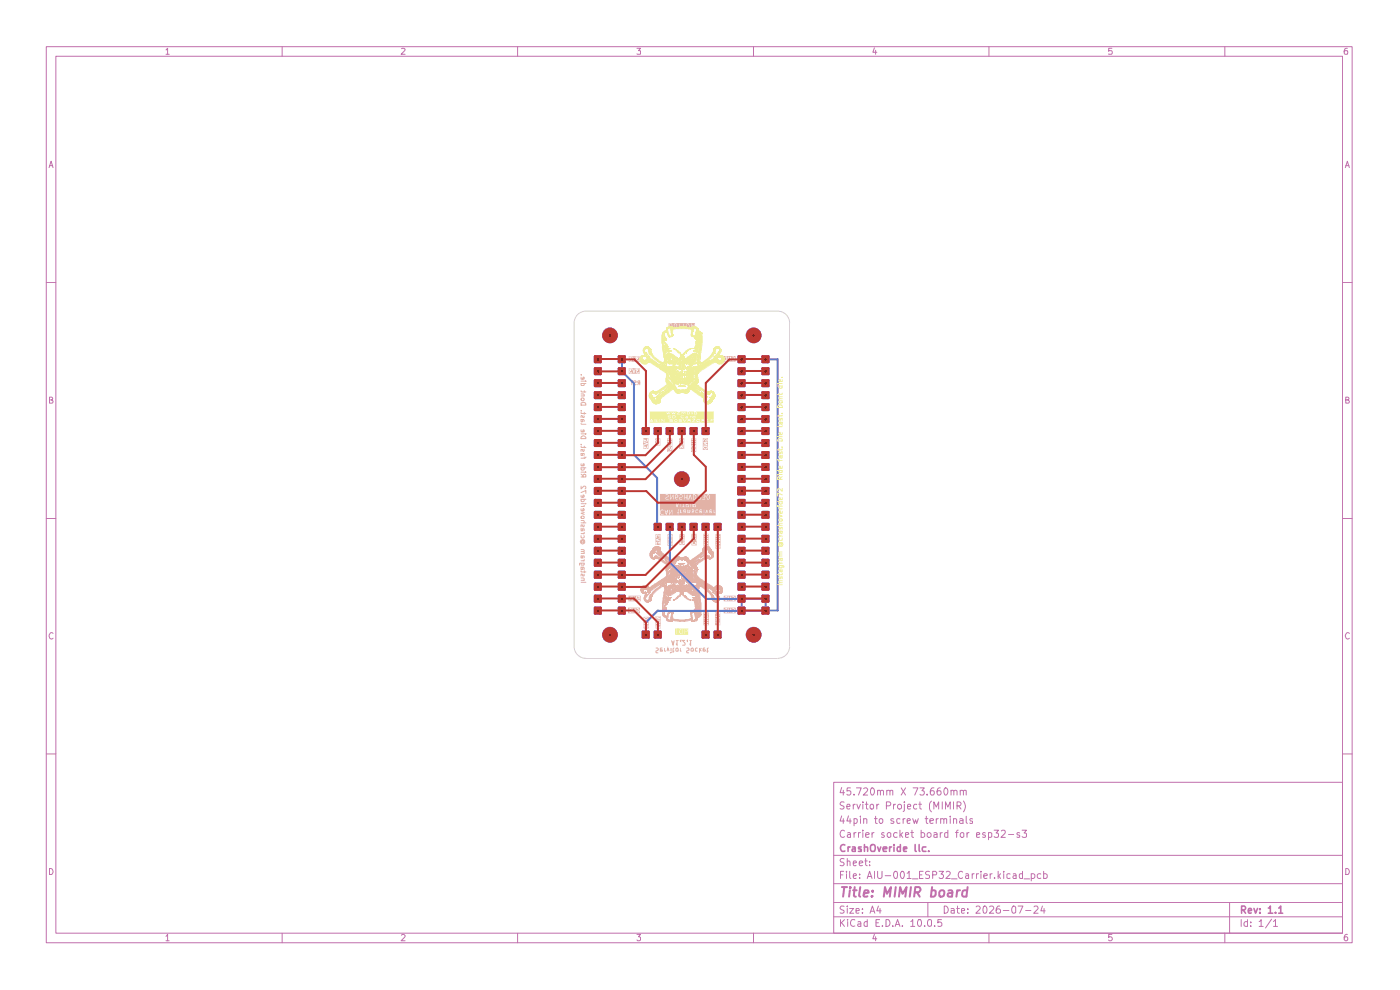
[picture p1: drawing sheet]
<svg xmlns="http://www.w3.org/2000/svg" width="297mm" height="210mm" viewBox="0 0 297 210" stroke-linecap="round" stroke-linejoin="round" font-family="sans-serif">
<g fill="none" stroke="#c16fac" stroke-width=".21">
<path d="M9.8 9.9h277v190.1h-277zM11.9 11.9h272.9v186h-272.9zM35.2 10.6l.4-.4v1.3M35.2 11.5h.7M59.9 9.9v2M85.2 10.3l.5-.1 .2 .4-.8 .9h.8M109.8 9.9v2M135.1 10.2h.8l-.4 .5 .4 .1v.6h-.8M159.8 9.9v2M185.5 10.2l-.3 .9h.8M185.8 10.7v.8M209.8 9.9v2"/>
<path d="M235.9 10.2h-.7v.6l.6-.1 .2 .3-.1 .4h-.7M259.8 9.9v2M285.8 10.2l-.5 .1-.1 .4v.7l.6 .1v-.8h-.5l-.1 .3M10.4 35.6l.4-1.4 .5 1.4M10.5 35.1h.7M285.4 35.6l.4-1.4 .5 1.4M285.5 35.1h.7M9.8 59.9h2.1M284.8 59.9h2M10.5 84.8l.6-.1v-.4l-.6-.1v1.3h.6l.2-.4-.4-.3M285.5 84.8l.6-.1v-.4l-.6-.1v1.3h.6l.2-.4-.4-.3M9.8 110h2.1"/>
<path d="M284.8 110h2M11.3 134.4a.57 .57 0 0 0-.8 0 .57 .57 0 0 0 0 .8l.3 .3 .5-.1M286.3 134.4a.57 .57 0 0 0-.8 0 .57 .57 0 0 0 0 .8l.3 .3 .5-.1M9.8 159.9h2.1M284.8 159.9h2M176.9 165.9h107.9v32h-107.9zM178.6 173.1l-.4 1.1h1M178.6 167l-.4 1.1h1M178.9 167.6v1.1M178.9 173.6v1.1M179.1 170.2l-.6-.1-.3 .3 .3 .5 .5 .1 .1 .4-.3 .2-.6-.1M179.2 176.3l-.3-.2a.77 .77 0 0 0-.7 .8 .77 .77 0 0 0 .7 .7l.3-.1"/>
<path d="M179.7 171.1l.6-.1-.1-.4-.5 .1v.7l.1 .2 .5-.1M179.8 176.7h.5l.1 .9M180 173.1l-.3 1.1h.9M180.3 173.6v1.1M180.4 177h-.5l-.2 .3 .2 .3 .5-.1M180.4 167.1h-.7v.7h.7a.6 .6 0 0 1-.1 .9h-.5l-.1-.2M181 170.6v1M181.2 173.7l.4-.1 .3 .3v.4l-.3 .4-.4-.1M181.2 168.5v.2M181.2 173.6v1.6M181.2 176.6v1M181.4 170.6l-.4 .3"/>
<path d="M181.6 176.6l-.3 .1-.1 .3M181.7 167.1h1l-.6 1.6M181.8 170.6l.3 1 .4-1M182.1 176.6v1M182.5 176.6l-.3 .1-.1 .3M182.5 173.1v.2M182.5 173.6v1.1M183 176.1v.2M183 170.1v.2M183 170.6v1M183 176.6v1M183.2 173.7l.4-.1 .3 .2v.9"/>
<path d="M183.2 167.3l.6-.2 .3 .5-1 1.1h1M183.2 173.6v1.1M183.6 170.6h.5M183.6 177.1l.8-.1-.1-.3-.4-.1-.3 .3v.6l.3 .1 .4-.1M183.8 170.1v1.3l.3 .2M184.7 170.8l.1-.2 .4 .1v.8l-.4 .1-.2-.2zM184.8 167.2l.2-.1a.82 .82 0 0 1 .5 .8 .82 .82 0 0 1-.5 .8 1.1 1.1 0 0 1-.2-1.5zM185 176.6v1M185.4 176.6l-.4 .4M185.5 173.6h.6M185.8 173.1v1.5l.3 .1M186 170.6v1"/>
<path d="M186.2 167.8l.1-.2 .5 .2v.9M186.2 167.6v1.1M186.4 170.6l-.4 .3M186.6 173.7l.4-.1 .3 .3v.4l-.3 .4h-.2l-.3-.4zM186.8 167.8l.2-.2 .4 .2v.9M187.5 176.7l-.3-.1-.2 .4 .4 .1 .2 .4-.2 .1-.4-.1M188 170.9h.8l.2-.3-.1-.3-.3-.2h-.6v1.5M188.1 167.8l.3-.2 .4 .2v.9M188.1 167.6v1.1M188.3 176.8l.2-.2 .5 .2-.1 .7-.4 .1-.3-.2zM188.8 167.8l.2-.2 .4 .1v1M189.6 173.7l-.4-.1-.2 .2 .1 .3 .6 .2-.1 .3h-.6"/>
<path d="M189.6 170.6v1M190 170.6l-.4 .3M190.3 176.7l-.5-.1-.2 .4v.4l.2 .2 .5-.1M190.5 170.8l.3-.2 .3 .1 .2 .7a.47 .47 0 0 1-.5 .2 .47 .47 0 0 1-.4-.2zM190.9 173.7l-.4-.1-.3 .3 .1 .7h.6M190.9 176.1v1.5M191.1 177l.4 .6M191.2 167.1l.9 1.6M191.5 176.6l-.6 .6M191.6 173.6v1.1M191.9 170.6v1.4l-.3 .1M191.9 170.1v.2"/>
<path d="M192 173.6l-.4 .3M192.1 177.1l.7-.1-.2-.4-.5 .1v.8h.6M192.1 167.1l-.9 1.6M192.4 174.2l.7-.2-.1-.4h-.4l-.2 .2v.6l.2 .3 .4-.1M192.5 171.1l.7-.1-.2-.4-.4 .1-.1 .7 .2 .2 .4-.1M193.2 176.6h.6M193.5 176.1v1.4l.3 .1M193.6 173.6l.4 1.1 .2-.8 .3 .8 .3-1.1M193.7 167.1h1l-.6 1.6M194.5 170.7l-.4-.1-.3 .3v.5l.3 .2 .4-.1M194.9 170.6h.6M195.2 170.1v1.3l.3 .2"/>
<path d="M195.2 167.1h.9l-.5 .6 .4 .1a.6 .6 0 0 1-.2 .9h-.5l-.1-.2M195.4 176.7h.6l.2 .7a.52 .52 0 0 1-.8 .1M195.4 176.1v1.5M196.3 173.6h.5M196.5 173.1v1.3l.3 .3M196.7 168.5v.2M196.8 176.7h.6l.1 .7a.47 .47 0 0 1-.4 .2 .47 .47 0 0 1-.4-.2zM197.3 174.2l.7-.2-.1-.3-.4-.1-.2 .2 .1 .8h.5M197.6 169.9l-.2 .3a1.84 1.84 0 0 0-.1 1.6l.3 .4M198.1 176.7h.6l.1 .9M198.1 171.6v-1.5l.5 1.1 .5-1.1v1.5M198.1 167.1h-.3l-.2 .2a.99 .99 0 0 0 0 1.4l.5-.1 .1-.6-.3-.3h-.3l-.2 .3"/>
<path d="M198.6 173.6v1.1M198.8 177l-.7 .1v.4h.7M199 173.6l-.4 .3M199.5 167.1l-.5 .1-.1 .3a.88 .88 0 0 0 .1 1.2h.4a.6 .6 0 0 0 .2-.9l-.6-.1-.2 .3M199.5 176.6v1M199.6 173.7l.4-.1 .2 .2v.9M199.6 173.6v1.1M199.9 176.6l-.4 .4M199.9 170.1v1.5M200.2 173.8l.2-.2 .4 .1v1M200.4 167.2l.2-.1a.82 .82 0 0 1 .5 .8 .82 .82 0 0 1-.5 .8 1.1 1.1 0 0 1-.2-1.5zM200.6 171.6v-1.5l.5 1.1 .5-1.1v1.5"/>
<path d="M201.1 176.7l-.4-.1-.3 .2v.7l.3 .1 .4-.1M201.1 176.1v1.5M201.6 173.1v.2M201.6 173.6v1.1M201.8 167.8l.1-.2 .5 .2v.9M201.8 167.6v1.1M202.3 173.7l.4-.1 .2 .2v.9M202.3 170.1v1.5M202.3 173.6v1.1M202.4 167.8l.2-.2 .4 .2v.9M202.7 176.6h.6M203 170.9h.7l.2-.3-.1-.3-.3-.2h-.5v1.5"/>
<path d="M203.3 176.1l-.4 .3v1.2M203.4 170.9l.5 .7M203.6 173.7l.4-.1 .3 .2v.9M203.7 167.8l.3-.2 .4 .2v.9M203.7 167.6v1.1M203.9 176.7l.3-.1 .3 .2-.1 .7a.45 .45 0 0 1-.7-.1zM204.3 174l-.8 .2 .3 .5 .5-.1M204.4 169.9a1.74 1.74 0 0 1 0 2.3M204.4 167.8l.2-.2 .4 .1v1M205 173.1v1.3l.2 .3M205.1 176.6v1M205.6 176.6l-.5 .4"/>
<path d="M206.3 173.7l-.4-.1-.2 .2 .2 .4h.4v.4h-.6M207.2 177.1l.7-.1-.2-.4-.5 .1v.8h.6M209 176.7l-.4-.1-.2 .3 .2 .2 .4 .1v.3h-.6M209.7 176.7l.4-.1 .3 .2v.7l-.3 .1-.4-.1M209.7 176.6v1.5M210.9 176.1h.9l-.5 .6 .4 .1v.7l-.5 .1-.3-.1M212.4 176.3l.6-.2 .3 .4-1 1.1h1M213.9 177h1.2M216.3 176.7l-.4-.1-.2 .3 .2 .2 .4 .1v.3h-.6M216.8 176.1h1l-.5 .6 .5 .2v.6l-.3 .1-.7-.1M10.5 184.2a.71 .71 0 0 1 .7 .5 .71 .71 0 0 1-.2 .8h-.5zM35.2 198.6l.4-.4v1.4"/>
<path d="M35.2 199.6h.7M59.9 197.9v2.1M85.2 198.4l.1-.2h.4l.2 .4-.8 1h.8M109.8 197.9v2.1M135.1 198.2h.8l-.4 .5 .4 .2v.5l-.3 .2h-.3l-.2-.2M159.8 197.9v2.1M176.9 194.5h107.9M176.9 191.4h107.9M176.9 187.4h107.9M176.9 181.4h107.9M178.3 195.1v1.4M178.3 185.6h.5"/>
<path d="M178.5 195.7l.7 .8M179 184.8h-.7v1.5M179.1 192.3l-.6-.1-.3 .3 .3 .5 .5 .1v.5h-.8M179.1 182.2l-.6-.1-.3 .4 .3 .4h.3l.2 .1 .1 .4-.3 .2h-.6M179.2 195.1l-.9 .8M179.6 184.8v.2M179.6 185.3v1M179.7 192.2v.2M179.7 182.8l.2-.2 .4 .1v.9M179.7 182.1v1.5M179.7 192.7v1M179.8 195.1v.1"/>
<path d="M179.8 195.5v1M180.3 192.7h.8l-.8 1h.8M180.3 184.8v1.3l.2 .2M181 185.8l.7-.1-.2-.4-.4 .1-.1 .7 .2 .2h.4M181 183.1l.7-.1-.2-.4-.4 .1-.1 .7 .2 .2h.4M181.4 195.2l-.6-.1a.74 .74 0 0 0-.4 .9 .74 .74 0 0 0 1 .4M181.6 193.2l.7-.1-.2-.4-.5 .1v.8h.6M182 195.6h.5l.1 .9M182.3 183.1l.7-.1v-.3l-.5-.1-.2 .3 .1 .7h.6M182.4 186.2v.1M182.4 185.4v.2M182.6 195.9l-.6 .1-.1 .2 .2 .3 .5-.1"/>
<path d="M183 193.6v.1M183 192.8v.2M183.5 182.6h.5M183.6 182.1v1.3l.4 .2M184 195.6l-.4-.1-.3 .3 .1 .6h.6M184 186.3l.5-1.5 .5 1.5M184 195.1v1.4M184.1 185.9h.7M184.5 183.5v.1M184.5 182.7v.2M184.6 193.7l.5-1.5 .5 1.5M184.7 193.3h.7"/>
<path d="M185.5 198.2l-.3 .9h.8M185.5 184.8v1.5M185.8 198.7v.9M185.8 195.7h.5M186.2 184.8v1.2l.3 .3h.4l.2-.3v-1.2M186.3 192.2l-.3 1h.9M186.6 195.1h-.8v1.4h.8M186.7 192.7v1M187.2 196.4v.1M187.8 185.8h1.2M188 195.1h.5a.78 .78 0 0 1 .3 .9 .78 .78 0 0 1-.8 .5zM189.4 196.4v.1"/>
<path d="M189.9 196.5l.5-1.4 .5 1.4M189.9 184.8h.2a1 1 0 0 1 0 1.5l-.4-.3a.99 .99 0 0 1 .2-1.2zM190.1 196.1h.7M191.3 184.8a.78 .78 0 0 1 .6 .6 .78 .78 0 0 1-.2 .8l-.4 .1-.2-.3a.99 .99 0 0 1 .2-1.2zM191.4 196.4v.1M192.4 185.2l.5-.4v1.5M192.4 186.3h.9M193.2 195.5l.4-.4v1.4M193.2 196.5h.9M193.5 186.4h1.2M194.8 195.2l.5-.1 .2 .5a.81 .81 0 0 1-.3 .9l-.4-.1-.2-.4zM195.1 185.6h.5"/>
<path d="M195.8 184.8h-.7v1.5h.7M196.2 196.4v.1M196.8 191.4v3.1M196.9 195.2l.5-.1 .2 .2-.1 1.1-.3 .1-.4-.2v-.7zM197.2 184.9a.6 .6 0 0 0-.9 .2l.2 .4 .7 .3v.4a.64 .64 0 0 1-.9 .1M197.9 185.6h.6l.2-.5-.2-.3h-.6v1.5M198.3 196.4v.1M199.2 184.8h.9l-.5 .6h.3l.2 .3v.5l-.2 .1-.7-.1M199.7 195.1h-.7v.6l.1-.1h.4l.3 .3-.1 .5h-.7M200.3 192.2a.77 .77 0 0 1 .9 .8 .77 .77 0 0 1-.9 .7zM200.7 185l.2-.2h.3l.4 .4-.9 1.1h.9M201.8 192.8h.6v.9"/>
<path d="M201.8 186.4h1.2M202.4 193.1l-.6 .1v.4h.6M202.9 192.7h.6M203.1 192.2v1.3l.4 .2M204 193.2l.6-.1-.1-.4-.5 .1v.7l.1 .2 .5-.1M204.2 185l-.1-.1a.5 .5 0 0 0-.7 .3 .67 .67 0 0 0 0 .8 .67 .67 0 0 0 .8 .2M204.9 185.4h.5l.1 .9M205.3 193.6v.1M205.3 192.8v.2M205.5 185.7l-.5 .1-.2 .2 .2 .3h.5M206.2 185.3v1M206.7 185.3l-.5 .3"/>
<path d="M207.1 192.4l.2-.2h.4a.45 .45 0 0 1 .2 .7l-.9 .8h.9M207.2 185.3v1M207.6 185.3l-.4 .3M208.1 184.8v.2M208.1 185.3v1M208.6 192.4l.3-.2a.88 .88 0 0 1 .1 1.5l-.4-.1zM208.7 185.8l.8-.1-.1-.3-.4-.1-.3 .3 .1 .7h.6M209.8 197.9v2.1M210 192.4l.1-.2h.4l.2 .2 .1 .3-.9 1h.9M210.1 185.3v1M210.5 185.3l-.4 .3M211 186.2v.1"/>
<path d="M211.7 184.8v1.5M211.8 185.8l.5 .5M212.1 192.2a.72 .72 0 0 0-.8 .7l.1 .7 .5 .1 .4-.2-.1-.5-.3-.2-.4 .1-.2 .2M212.3 185.3l-.6 .6M212.8 193.1h1.2M212.9 184.8v.2M212.9 185.3v1M214.3 185.4l-.4-.1-.3 .2v.7l.3 .1h.4M215 192.2l.3 .1 .2 .2v1l-.4 .2a.81 .81 0 0 1-.6-.7 .81 .81 0 0 1 .5-.8zM215 185.4h.5l.1 .9M215.6 185.7l-.5 .1-.2 .2 .2 .3h.5M216 192.2h1l-.7 1.5"/>
<path d="M216.9 185.4l-.4-.1-.3 .3 .1 .7h.6M216.9 184.8v1.5M217.3 186.4h1.1M217.6 193.1h1.1M218.8 185.4a.52 .52 0 0 1 .7 .2l-.1 .7h-.6M218.8 185.3v1.6M219.4 192.4l.1-.2h.5a.45 .45 0 0 1 .1 .7l-.8 .8h.9M220.8 185.4a.52 .52 0 0 0-.8 .2l.2 .7h.6M221.1 192.2l-.3 1h.9M221.4 185.4a.52 .52 0 0 1 .8 .2l-.2 .7h-.6M221.4 184.8v1.5M221.5 192.7v1"/>
<path d="M235.9 198.2h-.7v.7l.2-.2h.3l.3 .3v.3l-.3 .3h-.3l-.2-.2M259.8 197.9v2.1M260.9 191.4v6.5M263.3 195.1v1.4M264.7 195.6l-.5-.1-.3 .3 .1 .6h.7M264.7 195.1v1.4M265.3 196.4v.1M265.3 195.6v.1M267.1 195.5l.4-.4v1.4M267.1 196.5h.9M269.7 195l-1.2 1.8M270.2 195.5l.4-.4v1.4"/>
<path d="M270.2 196.5h.8M285.5 184.2a.71 .71 0 0 1 .7 .5 .71 .71 0 0 1-.2 .8h-.5zM285.8 198.2l-.5 .2a.92 .92 0 0 0 .1 1.2l.4-.1 .1-.5-.2-.3h-.3l-.2 .3"/>
</g>
<g fill="none" stroke="#c16fac" stroke-width=".34">
<path d="M179.2 179.2a.74 .74 0 0 0-.9 .4 .74 .74 0 0 0 .3 1l.6-.1M179.9 179.7v.9M180.3 179.7h-.3l-.1 .2M180.8 179.7h.6v.1v.8h-.6v-.5l.6-.1M182.7 179.7h-.5l-.1 .1 .1 .3 .5 .1v.4h-.6M183.4 179.7h.6l.1 .9M183.4 179.2v1.4M184.7 179.3l.6-.1 .3 .1 .1 .4-.2 .9h-.6a1.18 1.18 0 0 1-.2-1.3zM186.2 179.7l.3 .9 .4-.9M188.7 179.7v.9M189.1 179.7h-.2l-.2 .2M189.7 179.2h.1"/>
<path d="M189.7 179.7v.9M191 179.2v1.4h-.5l-.2-.3 .1-.6h.6M194.1 179.2v1.2l.3 .2M195 179.2v1.2l.2 .2M196.4 179.7h-.6l-.1 .2 .1 .7h.6M187.4 180.1l.7-.1-.1-.3h-.6v.1v.8h.6M191.7 180.1l.7-.1-.1-.3h-.5l-.1 .1 .1 .8h.5M197 180.5v.1M263.4 193h.6a.47 .47 0 0 0 .2-.4 .47 .47 0 0 0-.2-.4h-.6v1.5M263.7 193l.5 .7M264.8 193.2l.7-.1-.2-.4-.4 .1-.1 .7 .2 .2 .4-.1M266 192.7l.4 1 .4-1"/>
<path d="M267.3 193.5v.2M267.3 192.8v.2M269.1 192.6l.3-.2 .1-.2v1.5M269.1 193.7h.9M270.6 193.5v.2M271.3 192.6l.4-.4v1.5M271.3 193.7h.8"/>
</g>
<g fill="none" stroke="#c16fac" stroke-width=".42">
<path d="M178.6 188.2h1.1M179.1 188.2l-.2 2M180.3 188.8l-.2 1.4M180.4 188.2v.2M181 188.8h.7M181.3 188.2l-.2 1.7 .5 .3M182.5 188.2l-.3 1.7 .3 .3M183.3 189.5l1-.1-.1-.5h-.8l-.2 1 .2 .3 .6-.1M185 190l.1 .1h-.2l.1-.1v.2M185.1 188.9v.3M187.5 190.2l.2-2 .5 1.4 .8-1.4-.2 2M190 188.2l-.2 2"/>
<path d="M190.7 190.2l.3-2 .5 1.4 .8-1.4-.2 2M193.2 188.2l-.2 2M194.1 189.3l.9-.1 .3-.4-.2-.5-.9-.1-.3 2M194.5 189.3l.6 .9M197.7 188.9h.7l.1 .9-.4 .4-.6-.1M197.7 188.2l-.2 2M199.4 189l.3-.2 .6 .2a.89 .89 0 0 1-.4 1.2l-.6-.2v-.7zM201.2 188.9h.8v1.3M202.1 189.4h-.7l-.4 .3v.2l.3 .3 .7-.1M203.1 188.8l-.2 1.4M203.7 188.8l-.5 .1-.2 .4M205.1 188.9l-.5-.1-.3 .2-.1 1a.64 .64 0 0 0 .8 .1"/>
<path d="M205.3 188.2l-.3 2"/>
</g>
<g fill="none" stroke="#e2b2a6" stroke-width=".21">
<path d="M137.1 126.5h.1M137.1 126.6h.1M137.1 126.5v.1M137.2 126.5h.1M137.2 126.4h.1M137.2 126.5l-.1 .1M137.2 126.4v.1M137.2 126.4l-.1 .1M137.7 125.9l-.5 .5M137.8 125.8h.1M137.8 125.8l-.6 .6M137.9 125.7h.1"/>
<path d="M137.9 125.7l-.1 .1M138 125.6h.1M138 125.7h.1M138 125.7l-.2 .1M138 125.6v.1"/>
</g>
<g fill="#e2b2a6">
<path d="M137.3 126.2l.7-.6-.9 1z"/>
<path d="M139.1 130.7h1.1v2.6h-1.1v-.4v.3l.3-.1-.1-.3 .4 .1-.1 .3h.5l-.1-.6-.1 .5h-.2v-.4l-.1-.1-.5 .1v.2v-.7l1 .3v-.1l-.6-.2 .6-.2v-.1l-1 .3v-.5l1 .1v-.2l-1 .1v-.9l.6 .4h-.6v.2h1v-.2l-.6-.3h.6v-.1h-1z"/>
<path d="M133.3 126.4h2.6v1.1h-2.6v-1l.1 1 .4-.6v.5h.2v-.9h.2v1l.1-1h.2l.2 1 .3-.5h.3l.1 .5 .4-.2-.5-.1 .1-.2h.4v-.6h-.5v.2h.4v.2l-.4 .1v.1h-.3l.2-.4-.2-.2-.2 .7-.2-.7h-.8l-.3 .6v-.6l-.2 .1z"/>
<path d="M133.6 129.2h.2v.6a.39 .39 0 0 1-.2-.6z"/>
<path d="M133.2 128.9h2.6v1.2h-2.6v-.7h.2v.3l.2 .3h.3l.1-.9h.2v.9l.5-.6v.5h.1v-.3h.2v.2a.44 .44 0 0 0 .7-.3 .44 .44 0 0 0-.6-.4l-.1 .1h.2a.3 .3 0 0 1 .3 .3 .3 .3 0 0 1-.2 .3l-.1-.1 .1-.2-.5 .1-.1-.6-.4 .6v-.6l-.1 .1a.56 .56 0 0 0-.8 .3h-.2z"/>
<path d="M136.9 131.1h.4l.1 .3h-.6z"/>
<path d="M136.5 130.8h1.1v2.5h-1.1v-.5a.6 .6 0 0 0 1 .2v-.4h-.1l-.1 .5h-.4l-.1-.4 .2 .2v-.4h-.3l-.2 .3v-.9l.7 .3h-.6v.2h.9v-.2l-.6-.3h.6v-.1l-1 .1v-.6l.1 .2h.9v-.4l-.6-.2-.4 .4z"/>
</g>
<g fill="none" stroke="#e2b2a6" stroke-width=".21">
<path d="M145.2 118.8h.1M145.2 118.8h.3M145.2 118.7h.1M145.2 118.7l.5 .1M145.2 118.7v.1M145.3 118.7h.1M145.3 118.8h.1M145.4 118.7h.1M145.4 118.8h.1M145.5 118.7h.1M145.5 118.8h.1M145.5 118.9h.1"/>
<path d="M145.5 118.8v.1M145.6 118.7h.1M145.6 118.9h.1M145.6 118.9l.1 .1M145.7 118.8h.1M145.7 119h.1M145.7 119.1h.1M145.7 119.1l.2 .3M145.7 118.8l.1 .1M145.7 119v.1M145.8 118.9h.1M145.8 118.9l.1 .4"/>
<path d="M145.9 119.3h.1M145.9 119.4h.1M145.9 119.5h.1M145.9 119.3l.1 .1M145.9 119.4v.1M145.9 119.5l.2 .2M146 119.5h.1M146 119.4h.1M146 119.6h.1M146 119.4v.2M146.1 119.6h.1M146.1 119.7h.1"/>
<path d="M146.1 119.6v.1"/>
</g>
<g fill="#e2b2a6">
<path d="M145.2 118.8l.5-.1 .4 1-.6-.9z"/>
<path d="M152.2 115.2l.2 .1-.2 .1z"/>
<path d="M151.8 113.3h1.1v3.1h-1.1v-.5l.3 .4 .7-.2-.1-.4h-.2v.4l-.5-.1 .1-.3h-.3v.2v-1l.2 .2-.2 .5 1-.3-1-.4v-.6l.6 .3h-.6v.2h1v-.2l-.6-.3h.6v-.1l-1 .1v-.8v.4h1l-.1-.2h-.7v-.2h-.2z"/>
<path d="M149.6 115.2l.3 .1-.3 .1z"/>
<path d="M149.2 113.2h1.1v3.2h-1.1v-.5l.4 .4 .6-.2v-.4h-.2v.4l-.5-.1 .1-.3h-.3l-.1 .2v-1l.3 .2-.2 .5 .9-.3-1-.4v-.6l.7 .3h-.6v.2h.9v-.2l-.6-.3h.6v-.1l-1 .1v-.9l.5 .1v.2h-.4v.2h.9v-.2h-.3v-.2h.3v-.2l-1 .1z"/>
</g>
<g fill="none" stroke="#e2b2a6" stroke-width=".21">
<path d="M148.5 118.3h.1M148.5 118.4h.1M148.5 118.3v.1M148.5 118.3h.2M148.6 118.3h.1M148.7 118.3h.1M148.7 118.2h.1M148.7 118.2v.1M148.8 118.2h.1M148.8 118.2l-.2 .1M149.4 117.7h.1M149.4 117.7l-.7 .5"/>
<path d="M149.5 117.6h.1M149.7 117.5h.1M149.7 117.4h.1M149.7 117.4l-.2 .4-.7 .4M149.7 117.4v.2l-.3 .1"/>
</g>
<path d="M148.5 118.3l1.2-.9-.2 .4z" fill="#e2b2a6"/>
<g fill="none" stroke="#e2b2a6" stroke-width=".21">
<path d="M143.9 119.5h.1M143.9 119.6h.1M143.9 119.5l.2 .2M143.9 119.5v.1M144.1 119.6h.1M144.1 119.7h.1M144.1 119.7l.1 .1M144.2 119.6h.1M144.2 119.8h.1M144.3 119.6h.1M144.4 119.6h.1M144.4 119.8h.1"/>
<path d="M144.5 119.8h.1M144.6 119.8h.1M144.7 119.8h.1M144.7 119.6h.1M144.7 119.5h.1M144.7 119.6h.3M144.8 119.6h.1M144.8 119.5h.1M144.9 119.6h.1M144.9 119.5h.1M144.9 119.5l-1 .1M144.9 119.5l-.2 .1"/>
<path d="M145 119.6h.1M145.2 119.6h.1M145.2 119.5h.1M145.2 119.6l-1 .2M145.2 119.5v.1M145.2 119.5l-.2 .1"/>
</g>
<path d="M143.9 119.5h1.4l-.2 .1a1.1 1.1 0 0 1-1.2 0z" fill="#e2b2a6"/>
<g fill="none" stroke="#e2b2a6" stroke-width=".21">
<path d="M146.9 123.6h.1M147 123.5h.1M147 123.6h.1M147.2 123.4h.1M147.2 123.5h.1M147.3 123.3h.1M147.3 123.4h.1M147.3 123.5h.1M147.3 123.4l-.4 .2M147.3 123.3h.2M147.3 123.3v.1M147.4 123.3h.1"/>
<path d="M147.4 123.5h.1M147.4 123.5l-.5 .1M147.4 123.5l.1 .1M147.5 123.4h.1M147.5 123.3h.1M147.5 123.6h.1M147.5 123.4l.2 .1M147.5 123.3v.1M147.6 123.4h.1M147.6 123.6h.1M147.6 123.6l.1 .1M147.7 123.5h.1"/>
<path d="M147.7 123.7h.1M147.7 123.7h.2M147.7 123.5l.1 .1M147.8 123.6h.1M147.8 123.6l.1 .1M147.9 123.7h.1M147.9 123.7l.1 .1M148 123.7h.1M148 123.8h.1M148 123.7v.1M148 123.8v.1M148 123.9h.1"/>
<path d="M148 124h.1M148 123.8v.2"/>
</g>
<path d="M146.9 123.5l.4-.1a.39 .39 0 0 1 .6 .3l.1 .3-.6-.5z" fill="#e2b2a6"/>
<path d="M147.8 124.1h.1M147.8 124h.1M147.8 124.2h.1M147.8 124v.2M147.9 124.2h.1M147.9 124.1h.1M147.9 124.3h.1M147.9 124.4h.1M147.9 124.1v.3" fill="none" stroke="#e2b2a6" stroke-width=".21"/>
<g fill="#e2b2a6">
<path d="M147.8 124l.1 .4z"/>
<path d="M154 129.2h.1v.6a.38 .38 0 0 1-.3-.3 .38 .38 0 0 1 .2-.3z"/>
<path d="M153.5 128.9h2.6v1.2h-2.6v-.7h.2v.3l.3 .3h.2l.1-.9h.2l.1 .9 .4-.6v.5h.1v-.3h.2v.2a.44 .44 0 0 0 .7-.3 .44 .44 0 0 0-.6-.4l-.1 .1h.2a.3 .3 0 0 1 .3 .3 .3 .3 0 0 1-.2 .3l-.1-.1 .2-.2-.6 .1v-.6l-.5 .6v-.6v.1a.56 .56 0 0 0-.9 .3h-.2z"/>
<path d="M152.1 130.8l.3-.1v.1z"/>
<path d="M151.7 129.6h1.1v3h-1.1v-.5l.8 .1v.3h.2v-.5l-1 .1v-.8l.7 .3h-.6v.2h.9l-.5-.4h.5v-.2l-1 .1v-.5l1 .3-.2-.3 .2-.4-1 .4v-.8l.2 .3v-.4l.5-.1 .2 .5 .1-.5a.65 .65 0 0 0-1 .2z"/>
<path d="M154 126.6h.1v.7a.38 .38 0 0 1-.3-.3 .38 .38 0 0 1 .2-.4z"/>
<path d="M153.5 126.4h2.6v1.1h-2.6v-.6h.2v.3l.3 .3h.2l.1-1h.2l.1 1 .4-.6v.5h.1v-.4h.2v.3a.44 .44 0 0 0 .7-.3 .44 .44 0 0 0-.6-.5l-.1 .1 .2 .1a.3 .3 0 0 1 .3 .3 .3 .3 0 0 1-.2 .3l-.1-.2 .2-.1h-.6v-.6l-.5 .6v-.6v.1a.56 .56 0 0 0-.9 .4h-.2z"/>
<path d="M147.3 114.3h.2v.3h-.2z"/>
<path d="M146.7 113.2h1.1v2.5h-1.1v-.5l.3 .4 .7-.2-.1-.5-.2 .1v.4h-.5v-.5l-.2 .3v-.9l.4 .2-.3 .1v.2h.9l-.1-.6h-.4l-.1 .1-.2-.1-.2 .1v-.9l.4 .3-.3 .2 .1 .2 .3-.3 .4 .3 .1-.2-.3-.2 .3-.3-.1-.1-.4 .3-.3-.3-.2 .1z"/>
<path d="M144.1 113.3h1.1v2.3h-1.1v-.5a.66 .66 0 0 0 1.1 .3l-.1-.6-.2 .1 .1 .3-.3 .2-.3-.2v-.4l-.3 .3v-.7l.9 .1v.3h.2v-.6h-.2v.2h-.9v-.9l.5 .2-.4 .3 .1 .2 .4-.3 .4 .3 .1-.2-.4-.3 .4-.1v-.2l-.5 .3-.4-.3-.2 .1z"/>
<path d="M139.1 113.3h1.1v2.3h-1.1v-.5v.4h.2l.1-.5 .3 .1v.3l.2-.2v.3h.2v-.6l-.4 .2v-.2h-.5l-.1 .2v-.7v.2l1 .2v-.1l-.6-.2 .6-.3-1 .2v-.7l.1 .4 .2-.1v-.4h.2l.1 .2 .2-.1v.4h.2v-.6l-.1-.1-.3 .3-.1-.3h-.3l-.2 .3z"/>
<path d="M141.9 113.6h.5v.2h-.5z"/>
<path d="M141.6 113.3h1.1v2.5h-1.1v-.5l.3 .4 .7-.2v-.4h-.2v.4l-.5-.1v-.2l.3 .2-.1-.4h-.3l-.2 .3v-1l.7 .4h-.6v.1h.9v-.1l-.6-.3h.6v-.1h-1v-.6l.1 .3h.9a.54 .54 0 0 0-.3-.6 .54 .54 0 0 0-.6 .2l-.1 .1z"/>
<path d="M141.2 108.5h.3l-.2 .5z"/>
<path d="M145.1 108.2h.3v.3l-.4-.1z"/>
<path d="M148.5 108.6l.4 .1-.4 .1z"/>
<path d="M150.6 108.6l.4 .1-.3 .1z"/>
<path d="M145.6 107.1h.3l.2 .1-.1 .3h-.4z"/>
<path d="M147.1 107.1h.4v.3l-.4 .1z"/>
<path d="M143.5 106.9h.3l-.2 .5z"/>
<path d="M143.3 105h.4l-.1 .5-.3-.1z"/>
<path d="M147.1 105l.4 .1 .1 .4-.2 .4h-.3z"/>
<path d="M150.1 105h.2a.48 .48 0 0 1 .2 .5 .48 .48 0 0 1-.3 .4l-.2-.4z"/>
<path d="M140 104.8h11.8v4.5h-11.8v-.7l.2 .6h.6v-.2l-.5 .1-.1-.3v-.5h.6l-.1-.1h.3l.3 1h.1l.4-1h.1v1l.6-.9v.9l.1-.4h1.2v.4l5.7-.1h-5.6v-.3h.2h-.2v-.6h.2h.2v.6h.4h-.2v-.5h.4l.2 .3h.3l-.1 .2h-.3h.4l.1-.6h.3v.6h.5l.1-.1 .8 .1h-.3v-.2h.2l.2-.3h.2l.1 .5h.5h-.4l-.1-.5h.8l.1 .5h.4l.1-.3-.5-.1 .4-.2h.4v.6h.5l.2-.5 .2 .5-.1-.5h.4l.1 .5h.4l.1-.2-.5-.3 .8-.1v.6h.4l-.3-.1-.1-.6h-.7l-.2 .2h-.4l-.1-.2-.4 .7h-.2v-.7h-.9l-.1 .2h-.7l.4-.1-.1-.1-.7 .2-.2-.2h-.2l-.1 .1 .4 .1-.4 .2v.2h-.4l-.1-.6v.7h-.3l-.1-.7h-.8l-.2 .2h-.4l-.1-.2h-.4l-.2 .1v.6h-.2h-1l-.1-.7-.5 .9v-.9h-.3l-.2 .3h-.3l-.2-.3h-.6l-.4 .5v-2.1h3.3l.2 1.1h.2l.4-1.1h.1v1.1h1l-.2-.1v-1h.5v1.1h.6l.1-.4-.4-.2 .4-.5h.3l.1 1.1v-1.1h.3v1.1l.7-.1v-.4l-.5-.1-.1-.5h-.9l-.3 .5h-.2v-.5h-.7v1l-.3 .1h-.3v-1.1h-.3l-.2 .3h-.3l-.2-.3h-3.3v-.9h1.2l.1 .4h.6l-.6-.1v-.2v-.2l.5-.1 .1-.3-.2-.2h.5v1.1l.6-.9v.9l.1-.9h.3v.6l.2 .3 .3-.1h-.2l-.2-.4 .3 .1 .2-.2h.3v.6h.6l-.4-.1-.1-.4h.5v-.6h.5v1.1v-.5h.5v.5h.5l.2-.9 .4 .9-.3-1.1h.5v1.1h.5l.2-.3v-.5l-.2-.3h.5l.5 .6v.4l-.5-.1v.2l.6-.1v-.5l-.5-.4h1.4v.4l-.3 .1 .3 .4-.6 .1h.7l-.3-.4 .3-.1v-.2h.3l.2 .7h.3a.66 .66 0 0 0-.2-1.1l-.3 .4h-.3l-.2-.4h-.3l-.2 .1h-.8h.5v-.1h-2.2l-.4 1.1h-.2v-1.1l-.1 .5h-.5v-.5h-.9l-.2 .2h.6l-.1 .4-.8-.1 .1-.3-.3-.2h-.2l-.2 .2h-.3l-.1-.2-.5 .9v-.9h-1.1l.6 .2-.1 .3h-.4l-.1 .2h-1.2z"/>
<path d="M133.4 75.6h2.3v1.1h-2.3v-.5l.2 .5h.4l.2-.2-.6-.1v-.2l.3-.1-.2-.3 .5-.1 .3 1 .2-.5h.2l.2 .5h.3l.2-.2-.5-.1v-.2h.2l-.1-.4h.4l-.1-.2h-.6l.2 .4-.2 .2h-.2l.1-.4-.1-.2-.2 .7-.3-.7h-.7l.1 .4-.2 .2z"/>
<path d="M133.4 78.1h2.3v1.2h-2.3v-.5l.2 .4h.4l.2-.2-.6-.1v-.2l.3-.1-.2-.2 .5-.1 .3 .9 .2-.4h.2l.2 .4h.3l.2-.2-.5-.1v-.2h.2l-.1-.3h.4l-.1-.2h-.6l.2 .3-.2 .3h-.2l.1-.4-.1-.2-.2 .7-.3-.7h-.7l.1 .3-.2 .3z"/>
<path d="M136.4 92.9h1.1v2.3h-1.1v-.7l.1 .6 .4-.1 .1 .1 .5-.1-.1-.6-.1 .6h-.3l-.1-.3-.2 .2v-.4h-.3v-.7l.7 .3-.6 .2v.1l1-.2v-.2l-.9-.2h-.2v-.7l.1 .6 .4-.2 .1 .2 .5-.1v-.5l-.2-.1v.5h-.3l-.1-.2-.2 .1v-.3h-.3z"/>
<path d="M142 69.2h.4l.1 .2-.1 .2h-.4z"/>
<path d="M142 68.7l.5 .1v.3l-.5 .1z"/>
<path d="M143 68.9l.2-.2 .3 .2v.7h-.5z"/>
<path d="M145.6 68.9l.2-.2 .3 .2 .1 .5-.2 .2h-.4z"/>
<path d="M141.9 68.5h5.5v1.3h-5.5v-1.1v1l.6-.1-.1-.4 .2-.2h.4v.6l.2 .1h2.1l-.3-.1v-.6h.5l.1 .6 .4 .1a.66 .66 0 0 0 .1-1h.5v1l.3-.7 .5 .7-.1-1.1v.9l-.3-.5-.3 .5v-.9h-.9l-.3 .4h-.5v-.4l-.1 1h-.7v-1l-.1 1h-.6v-.9l-.3-.1-.2 .2v.2h-.4l-.2-.4-.5 .1z"/>
</g>
<path d="M133.9 80.8h.4M134 80.8v.8M134.5 80.9h.5v.2l-.5 .2v.2h.5M135.5 81.2l-.2 .4M135.7 81.2h-.3l-.1-.3 .4-.1v.8" fill="none" stroke="#e2b2a6" stroke-width=".21"/>
<g fill="#e2b2a6">
<path d="M153.8 75.9l.3-.1v.7a.39 .39 0 0 1-.3-.6z"/>
<path d="M153.5 75.5h2.5v1.2h-2.5v-.7h.2v.4l.2 .2h.3l.1-.9h.1l.1 .9 .4-.6v.5h.2v-.3h.2v.3a.45 .45 0 0 0 .7-.2 .45 .45 0 0 0-.3-.6h-.4l.1 .2 .2-.1a.38 .38 0 0 1 .2 .3 .38 .38 0 0 1-.3 .4l-.1-.3 .2-.1-.5 .1-.1-.6-.4 .6v-.6l-.1 .1a.56 .56 0 0 0-.8 .3h-.2z"/>
<path d="M149.3 94.8h.6v.3l-.3 .1z"/>
<path d="M149.1 93h1.1v2.4h-1.1l.1-.7a.54 .54 0 0 0 .3 .6 .54 .54 0 0 0 .6-.1v-.5h-1v-.8l.7 .4h-.6v.2h.9v-.2l-.5-.3h.5v-.2l-1 .1v-.5l.2 .2v-.3l.4-.2 .2 .1v.3l-.3-.1v.2h.5v-.4l-.2-.2h-.5l-.3 .4z"/>
</g>
<g fill="none" stroke="#e2b2a6" stroke-width=".21">
<path d="M140.9 129.7h.1M140.9 129.9h.1M140.9 130h.1M140.9 130.1h.1M141 130h.1M141 129.8h.1M141 129.6h.1M141 129.7h.1M141 130l-.1 .1M141 129.7l-.1 .4M141.1 129.7h.1M141.1 129.5h.1"/>
<path d="M141.1 129.7l-.1 .3M141.2 129.6h.1M141.2 129.4h.1M141.2 129.4l-.2 .3M141.3 129.5h.1M141.3 129.4h.1M141.3 129.4l-.2 .3"/>
</g>
<path d="M141 129.5l.3-.1-.3 .3-.1 .3z" fill="#e2b2a6"/>
<g fill="none" stroke="#e2b2a6" stroke-width=".21">
<path d="M146.9 126.8h.1M146.9 126.8h.6M146.9 126.8l.1 .1M147 126.9h.1M147 126.9h.4M147.1 126.8h.1M147.2 126.8h.1M147.2 126.9h.1M147.3 126.8h.1M147.4 126.9h.1M147.4 126.8h.1M147.4 126.7h.1"/>
<path d="M147.4 126.7v.2M147.5 126.8h.1M147.5 126.7h.1M147.5 126.6h.1M147.5 126.7v.1M147.5 126.6l-.1 .1M147.6 126.7h.1M147.6 126.6h.1M147.6 126.6v.1"/>
</g>
<path d="M146.9 126.7h.5l.2-.1-.2 .2z" fill="#e2b2a6"/>
<g fill="none" stroke="#e2b2a6" stroke-width=".21">
<path d="M139.1 137.5h.4l.2 .1v.3l-.6 .2 .1 .4h.5M140.5 137.5h-.4v.6h.4v-.2l-.4-.1M140.9 138l.4 .1M140.9 137.5v.6M141.5 138.1l.2-.6 .2 .6M142.4 138.4v.1M142.4 137.5v.6M142.4 135.8l.4 1.1 .2-1.1M142.5 136.2h.5M142.7 138.1h.3M143 137.5l-.2 .1v.9M143.4 137.6l.1-.1h.3v.6l-.4-.1z"/>
<path d="M143.4 135.8h.6M143.6 135.8v1.1l-.2-.3M144.3 138l.3 .1M144.3 137.5v.6M144.4 135.8v.2M145.3 135.8h-.6l.6 .6-.1 .5-.4-.1M145.7 137.5h.3l.2 .1v.3l-.5 .2 .1 .4h.4M145.8 135.8v.2M146.3 135.8h.5M146.5 135.8v1.1l-.2-.3M146.6 137.6l.2-.1h.2v.6l-.4-.1zM148 137.5h-.3l-.2 .1v.4l.5 .1"/>
<path d="M148.4 137.5v1M148.4 137.8l.4 .3M148.8 137.5l-.3 .4M149.6 137.5h-.3l-.2 .1v.4l.5 .1v-.2l-.5-.1M149.9 138.1h.4M150.3 137.5h-.2v1"/>
</g>
<g fill="#e2b2a6">
<path d="M149.6 130.7l.3-.1v.2z"/>
<path d="M149.2 129.5h1.2v3.1h-1.2v-.6l.5 .1v.3h-.3l-.1 .1h1l-.1-.1h-.3v-.3h.3v-.2l-1 .1v-.8l.7 .4-.6 .1h1l-.6-.4h.5v-.2l-1 .1v-.5l1 .3 .1-.1-.2-.1v-.3l.2-.2-1.1 .4v-.8l.2 .4h.2l-.1-.4 .1-.2h.4l.2 .2v.4a.46 .46 0 0 0-.3-.7 .46 .46 0 0 0-.6 .3z"/>
</g>
<g fill="none" stroke="#e2b2a6" stroke-width=".21">
<path d="M141.7 126.6h.1M141.7 126.7h.1M141.7 126.6l.1 .2M141.7 126.7l.2 .1M141.8 126.7h.1M141.8 126.8h.1M141.8 126.8h.6M141.9 126.8h.1M141.9 126.9h.1M141.9 126.8h.5M142 126.8h.1M142 126.9h.1"/>
<path d="M142.1 126.9h.1M142.1 126.8h.1M142.2 126.9h.1M142.3 126.9h.1M142.3 126.8h.1M142.4 126.8h.1"/>
</g>
<g fill="#e2b2a6">
<path d="M141.7 126.6l.7 .3h-.6z"/>
<path d="M139 93h1.1v1.5h-1.1v-.4l.2 .3v-.4l.3 .1 .1 .3h.4v-.6h-.2v.5h-.1l-.3-.5-.4 .3v-.7l.3 .3-.1-.4 .3-.1 .3 .1v.4h.2v-.4l-.2-.2h-.5l-.3 .3z"/>
<path d="M146.9 95.3h.5v.3h-.5z"/>
<path d="M146.6 93h1.1v2.9h-1.1v-.5l.3 .4h.5l.2-.2-.1-.5h-.6l-.3 .3v-.8l.2 .4 .1-.5 .2 .1 .1 .4 .4-.1v-.5h-.2v.4h-.1l-.2-.4h-.3l-.2 .2v-.5l1 .1v-.2l-1 .1v-.9l.5 .2-.4 .2v.2h.9v-.2h-.5l.3-.1-.3-.2h.5v-.2l-1 .1z"/>
<path d="M144.1 93h1.1v2.2h-1.1v-.6l.4 .1-.4 .4 .5-.2 .5 .2-.5-.4h.5v-.2l-1 .1v-.7l.8 .1v.4h.2v-.6l-1 .1v-.5l.3 .3-.1-.4 .3-.1 .3 .1v.4h.2v-.4l-.2-.2h-.5l-.3 .3z"/>
<path d="M141.8 94.2l.4-.1 .2 .1v.2l-.5 .1-.1-.1z"/>
<path d="M141.5 93h1.1v2.9h-1.1v-.3l.2 .2h.8v-.2h-1v-.6l.2 .5 .1-.5h.2a.29 .29 0 0 0 .2 .4 .29 .29 0 0 0 .3-.1v-.5l-.1 .1v.3h-.2a.31 .31 0 0 0-.2-.4 .31 .31 0 0 0-.4 .2l-.1-.7a.6 .6 0 0 0 1 .2v-.4a.63 .63 0 0 0-1 .2v-1.1l.5 .2-.4 .2v.2h.9v-.2h-.5l.4-.1-.4-.2h.5v-.2l-1 .1z"/>
</g>
<g fill="none" stroke="#e2b2a6" stroke-width=".21">
<path d="M123.3 79.5h.1M123.3 98.4v.4h.6v-.3l-.2-.1-.1 .4M123.3 94.7l.1 .2h.9M123.3 94.3h.1M123.3 92.7l.6-.2 .4 .3v.2h-1zM123.3 91.2v.4h.6v-.3l-.2-.1-.1 .4M123.3 89.8l.1 .2h.9M123.3 87.5v.2h1M123.3 87.1h.1M123.3 85.5a.58 .58 0 0 1 .6-.1 .58 .58 0 0 1 .4 .5h-1zM123.3 83.6h.5l.1 .1v.3M123.3 82.9l.1 .2h.9"/>
<path d="M123.3 80v.4h.6v-.3l-.2-.1-.1 .4M123.3 92h.6M123.3 84h.6M123.3 80.9h.6M123.7 96.2l-.1 .4h-.3v-.4h.6v.4M123.7 89l-.1 .4h-.3v-.4h.5l.1 .2v.2M123.9 99.2v.4h-.6v-.4h1M123.9 95.3v.3l-.1 .2-.3-.5h-.2v.5M123.9 88.2v.3l-.3 .1v-.3l-.2-.2-.1 .5M123.9 81.4v.4l-.6-.1v-.3h1M123.9 82.9v.3M123.9 87.5v.4"/>
<path d="M123.9 94.7v.3M123.9 96.9v.4M124.1 92h.2M124.1 80.9h.2M124.3 96.9l-.2 .3h-.8M123.3 119.5l.1 .4h.5v-.4M123.3 117h.5l.1 .2v.2M123.3 116.6h.5l.1 .2-.1 .2M123.3 114.6l-.2 .3 .1 .2 .4 .3 .4-.3v-.4l-.2-.2-.4 .1 .5 .1M123.3 113.6v.4l.1 .1 .5-.1v-.4M123.3 110.4h.5l.1 .2v.3M123.3 109.6h.6v.4h-.5z"/>
<path d="M123.3 107.9l.1 .5h.4l.1-.4-.2-.1-.1 .5M123.3 105.1l.1 .4h.4l.1-.3-.2-.2-.1 .5M123.3 104.5l1-.4v.5M123.3 103.1v.6l.6-.6h.2l.2 .2-.2 .4M123.3 101.2h1v-.4l-.3-.2-.2 .1-.1 .5M123.3 119h.6M123.3 117.4h.6M123.3 113.2h.6M123.3 110.9h1M123.3 107.4h.6M123.3 106.8h.6M123.3 100.6l.4 .3"/>
<path d="M123.3 100.2h.6M123.4 114.7v.4l.5-.1-.2-.3M123.7 117.9l-.1 .5h-.3v-.5h.6v.5M123.7 112.2l-.1 .4h-.3v-.4h.6v.4M123.9 111.3v.3l-.1 .2-.3-.5h-.2v.5M123.9 105.9v.4h-.6v-.4h1M123.9 119.5h-.9l-.1 .4M123.9 118.7v.3h-.2M123.9 112.9v.3h-.2M123.9 108.7l-.6 .2 .6 .2M123.9 107.2l-.2 .2M124.1 106.8h.2"/>
<path d="M124.1 100.2h.2M123.3 122.6h.5l.1 .2v.3M123.3 121.1v.2h1M123.3 123.5h1M123.3 123.1h.6M123.7 120.3l-.1 .5h-.3v-.5h.5l.1 .2v.3M123.9 121.8v.3l-.3 .1v-.3l-.2-.2-.1 .5M123.9 121.1v.4M144 123.2h.1M144 123.3h.1M144 123.4h.1M144 123.5h.1"/>
<path d="M144 123.6h.1M144 123.7h.1M144 123.2l.1 .7M144.1 123.1h.1M144.1 123.9h.1M144.1 123.9l.2 .7M144.1 123.1l-.1 .1M144.1 123h.1M144.1 123h.3M144.1 123v.1M144.2 123h.1M144.3 123h.1"/>
<path d="M144.3 124.5h.1M144.3 124.6h.1M144.3 124.6l.1 .1M144.4 123.1h.1M144.4 123h.1M144.4 124.7h.1M144.4 123.1l.1 .1M144.4 123v.1M144.5 123.2h.1M144.5 123.1h.1M144.5 124.7h.1M144.5 124.8h.1"/>
<path d="M144.5 124.8h.2M144.5 123.2l.1 .1M144.5 124.7v.1M144.6 124.1h.1M144.6 124h.1M144.6 123.4h.1M144.6 123.3h.1M144.6 124.8h.1M144.6 123.3v.8M144.6 123.5h.1M144.6 124.2h.1M144.7 124.8h.1"/>
<path d="M144.7 124.7h.1M144.7 123.1h.1M144.7 123.2h.1M144.7 124.7v.1M144.7 123.2l-.1 1M144.8 124.7h.1M144.8 124.6h.1M144.8 123h.1M144.8 123.1h.1M144.8 123.1l-.1 .1M144.8 123v.1M144.8 124.6v.1"/>
<path d="M144.8 123h.3M144.9 124.5h.1M144.9 123h.1M144.9 124.5l-.1 .1M145 124.3h.1M145 124.2h.1M145 123h.1M145 124.3l-.1 .2M145 124.2v.1M145.1 123h.1M145.1 123l.1 .1M145.2 123.1h.1"/>
<path d="M145.2 123.1v.6M145.2 123.7h.1M145.2 123.6h.1M145.2 123.5h.1M145.2 123.4h.1M145.2 123.3h.1M145.2 123.2h.1M145.2 123.7l-.2 .5"/>
<circle cx="123.6" cy="84.7" r=".32"/>
</g>
<path d="M144 123h.4l.2 1.1 .1-1.1 .3-.1 .2 .2v.6l-.5 1-.4-.2-.4-.7z" fill="#e2b2a6"/>
<g fill="none" stroke="#e2b2a6" stroke-width=".21">
<path d="M141.3 125.5h.1M141.3 125.6h.1M141.3 125.7h.1M141.3 125.8h.1M141.3 125.9h.1M141.3 125.5l.1 .5M141.3 125.5l.1-.1 .1 .5M141.4 125.8h.1M141.4 125.7h.1M141.4 126h.1M141.4 126.1h.1M141.4 126.1l.1 .1"/>
<path d="M141.4 126v.1M141.5 125.3h.1M141.5 125.4h.1M141.5 125.5h.1M141.5 125.6h.1M141.5 125.7h.1M141.5 125.8h.1M141.5 125.9h.1M141.5 126.2h.1M141.5 125.6h.7M141.5 126.2l.1 .1M141.6 124.5h.1"/>
<path d="M141.6 124.6h.1M141.6 124.7h.1M141.6 124.8h.1M141.6 125.2h.1M141.6 125.3h.1M141.6 126.3h.1M141.6 126.3l.2 .1M141.6 124.5v.3M141.6 125.3l-.1 .6M141.7 124.4h.1M141.7 124.6h.1M141.7 126.3h.1"/>
<path d="M141.7 124.6l-.1 .1M141.8 124.3h.1M141.8 124.8h.1M141.8 126.4h.1M141.8 124.3l-.1 .3M141.8 124.8l-.2 .5M141.9 124.2h.1M141.9 124.3h.1M141.9 124.6h.1M141.9 126.4h.1M141.9 124.3l-.3 .2M141.9 124.6l-.1 .2"/>
<path d="M141.9 124.5h.1M142 124.2h.1M142 124.4h.1M142 126.4h.1M142 124.2h.3M142 124.2l-.1 .1M142.1 124.2h.1M142.1 124.3h.1M142.1 126.4h.1M142.2 124.2h.1M142.2 125.5h.1M142.2 125.3h.1"/>
<path d="M142.2 125.6h.1M142.2 124.2l-.3 .4M142.5 124.8h.1M142.5 125.3h.1M142.5 125.4h.1M142.5 124.8l-.3 .4v.5l.3-.2 .1-.3M142.6 124.8h.1M142.6 125.1h.1M142.6 125.2h.1M142.6 124.8h.2M142.6 124.8h-.1M142.6 125.1v.1"/>
<path d="M142.7 123.9h.1M142.7 125h.1M142.7 123.9l.4 .1M142.7 125l-.1 .1M142.8 123.9h.1M142.8 124.8h.1M142.8 127.3h.1M142.8 127.3h.2M142.8 123.9l.1 .1M142.9 127.3h.1M142.9 123.9h.1M142.9 124h.1"/>
<path d="M142.9 124.1h.1M142.9 124.7h.1M142.9 124.9h.1M142.9 124.1l.3 .1M142.9 124.1h-.7l-.4 .2M142.9 124.7l.3 .1M142.9 124.7l-.1 .1M143 127.3h.1M143 123.9h.1M143 124h.1M143 124.9h.1M143 124v.1"/>
<path d="M143 124.1h.1M143 124.2h.1M143 124.7h.1M143 124.1l.1 .1M143.1 127.2h.1M143.1 124h.1M143.1 124.2h.1M143.1 124.9h.1M143.1 127.2l-.1 .1M143.1 124l.6 .3 .4 .5v.3M143.2 124.2h.1M143.2 124.8h.1"/>
<path d="M143.2 125h.1M143.2 124.9h.1M143.2 124.8l.4 .1-.3 .1M143.2 124.9l-.5 .1M143.2 124.9v.1M143.3 125h.1M143.5 126.9h.1M143.5 125.4h.1M143.5 125.4l-1 .8-.7 .2M143.6 127h.1M143.6 125.4h.1M143.6 127l-.7 .3"/>
<path d="M143.6 124.1l.2 .1M143.7 124.2h.1M143.7 125.3h.1M143.7 126.6h.1M143.7 125.3l.4 .1M143.7 125.3l-.1 .1M143.8 124.2h.1M143.8 125.3h.1M143.8 126.5h.1M143.8 124.2v.1h.2M143.9 124.2h.1M143.9 124.4h.1"/>
<path d="M143.9 125.3h.1M143.9 126.4h.1M143.9 126.4l-.8 .8M143.9 126.4l-.1 .3 .2-.1M143.9 124.4l.1 .2M143.9 124.2v.2M144 124.2h.1M144 124.3h.1M144 124.5h.1M144 124.6h.1M144 125.3h.1M144 126.6l-.4 .4"/>
<path d="M144 124.2l.1 .4M144 124.2v.1M144 124.6l.1 .1M144.1 124.3h.1M144.1 124.7h.1M144.1 125.3h.1M144.1 124.7v.3M144.1 124.6h.1M144.1 124.9h.1M144.1 125h.1M144.1 125.1h.1M144.1 125.4h.1"/>
<path d="M144.1 124.6l.1 .2M144.1 125.4l.1 .2M144.2 126.4h.1M144.2 124.8h.1M144.2 125.5h.1M144.2 125.6h.1M144.2 126.2h.1M144.2 126.4l-.2 .2M144.2 124.8l.1 .2M144.2 125.6l.1 .3M144.2 126.2l-.2 .4M144.3 126.4h.1"/>
<path d="M144.3 126.3h.1M144.3 125h.1M144.3 124.9h.1M144.3 125.8h.1M144.3 125.9h.1M144.3 125.9l-.1 .3M144.3 126.4h-.1M144.3 126.3v.1M144.4 126.3h.1M144.4 126.2h.1M144.4 126.1h.1M144.4 126h.1"/>
<path d="M144.4 125.1h.1M144.4 125h.1M144.4 125v.1M144.5 125.6h.1M144.5 125.7h.1M144.5 125.8h.1M144.5 125.2h.1M144.5 125.1h.1M144.5 125.7l-.1 .6M144.5 125.1v.1M144.5 125.6v.2M144.5 125.8l.1 .1"/>
<path d="M144.6 125.9h.1M144.6 126h.1M144.6 126.1h.1M144.6 125.3h.1M144.6 125.2h.1M144.6 125.2v.1M144.6 125.9v.3M144.6 125.8h.1M144.6 125.8v.3M144.7 125.7h.1M144.7 125.6h.1M144.7 125.8h.1"/>
<path d="M144.7 125.9h.1M144.7 125.2h.1M144.7 125.6v.3M144.7 125.9l.1 .1M144.7 125.2l-.1 .1M144.8 125.6h.1M144.8 126h.1M144.8 126.1h.1M144.8 126.2h.1M144.8 125.1h.1M144.8 125.6l-.2 .2M144.8 125.1l-.1 .1"/>
<path d="M144.8 126v.2M144.8 126.2l.1 .1M144.9 126.3h.1M144.9 126.4h.1M144.9 125.9h.1M144.9 125.8h.1M144.9 124.9h.1M144.9 125h.1M144.9 126.4h.2M144.9 125.8l.2 .5M144.9 125l-.1 .1M144.9 124.9v.1"/>
<path d="M144.9 126.3v.1M145 126.4h.1M145 126.2h.1M145 126.1h.1M145 125.7h.1M145 125.6h.1M145 125.5h.1M145 124.8h.1M145 125.5v.2M145 125.7l-.1 .1M145.1 126.4h.1M145.1 126.3h.1"/>
<path d="M145.1 125.4h.1M145.1 125.3h.1M145.1 125.1h.1M145.1 125h.1M145.1 124.5h.1M145.1 124.6h.1M145.1 126.4l.4 .3-.2-.3M145.1 125.3v.1M145.1 126.3v.1M145.1 125.3l.6 .1M145.1 124.6l-.2 .3M145.1 125.4l-.1 .1"/>
<path d="M145.2 126.4h.1M145.2 126.5h.1M145.2 125.3h.1M145.2 124.9h.1M145.2 124.2h.1M145.2 124.2l-.1 .4M145.2 124.9l-.1 .2M145.2 126.4v.2M145.2 124.2v.2M145.2 124.9h.5M145.2 126.6h.1M145.2 124.3h.1"/>
<path d="M145.2 124.4h.1M145.2 126.6l.5 .4 .7 .3M145.3 126.4h.1M145.3 125.3h.1M145.3 124.2h.1M145.3 124.2l-.2 1M145.4 126.4h.1M145.4 125.3h.1M145.4 124.2h.1M145.4 126.4l.1 .1M145.4 124.2l-.2 .1M145.5 126.5h.1"/>
<path d="M145.5 125.3h.1M145.5 124.2h.1M145.5 126.5l.1 .1M145.6 126.7h.1M145.6 126.6h.1M145.6 124.1h.1M145.6 126.7l.1 .1M145.6 124.1l-.2 .1M145.6 126.6v.1M145.6 124.1l-.3 .1M145.7 126.8h.1M145.7 125.4h.1"/>
<path d="M145.7 125h.1M145.7 126.8l.3 .2M145.7 124.9v.1M145.7 125.4l.1 .1M145.8 126.9h.1M145.8 125.5h.1M145.8 124.8h.1M145.8 125h.1M145.8 124.8l-.1 .1M145.8 125.5l1 .7M145.9 125h.1M146 127h.1"/>
<path d="M146 124.2h.1M146 124h.1M146 124.8h.1M146 124.9h.1M146 124l-.8 .9M146 127l.1 .1M146 124.2h.2M146 124.9h.4M146 124.9l-.3 .1M146.1 127.1h.1M146.1 124.2h.1M146.1 124.9h.1"/>
<path d="M146.2 127.1h.1M146.2 124.2h.1M146.2 124.1h.1M146.2 124.7h.1M146.2 124.9h.1M146.2 127.1l.1 .1M146.2 124.1l-.1 .1M146.2 124.7l-.4 .1M146.3 127.2h.1M146.3 124.1h.1M146.3 124h.1M146.3 123.9h.1"/>
<path d="M146.3 124.9h.1M146.3 124.1l-.1 .1M146.3 127.2v.1M146.3 124.1l1.1 .1M146.3 124l-.1 .1M146.3 127.3h.1M146.3 124.7h.1M146.3 124.7l.1 .1M146.4 127.3h.1M146.4 124.1h.1M146.4 123.9h.1M146.4 124.8h.1"/>
<path d="M146.4 124.9h.1M146.4 123.9l-.1 .1M146.4 124.9l.2 .2M146.4 124.8h.2M146.5 123.9h.1M146.5 125h.1M146.6 123.9h.1M146.6 124.8h.1M146.6 125.1h.1M146.6 125.1l.1 .1M146.7 124.8h.1M146.7 125.5h.1"/>
<path d="M146.7 125.4h.1M146.7 125.3h.1M146.7 125.2h.1M146.7 125.5l.4 .1M146.7 125.2v.3M146.7 123.9l-.7 .1M146.7 124.8l.2 .1M146.8 126.2h.1M146.8 124.1h.1M146.8 125.5h.1M146.8 126.2l.1 .1M146.9 126.3h.1"/>
<path d="M146.9 124.9h.1M146.9 124.9l.2 .7M146.9 126.3l.1 .1M147 126.4h.1M147 124.2h.1M147 124.1h.1M147 125.2h.1M147 125.6h.1M147 126.4h.4M147 124.2h.3M147.1 126.4h.1M147.1 124.2h.1"/>
<path d="M147.1 125.4h.1M147.1 125.5h.1M147.1 125.6h.1M147.1 124.2l.6 1v.7M147.2 126.4h.1M147.2 124.3h.1M147.2 124.2h.1M147.3 126.4h.1M147.3 124.2h.1M147.3 124.2l.1 .1M147.4 126.4h.1M147.4 124.3h.1"/>
<path d="M147.4 124.2h.1M147.4 124.3v.1M147.4 124.4h.1M147.4 124.2l.1 .3M147.4 124.4h.2M147.5 126.3h.1M147.5 124.5h.1M147.5 124.3h.1M147.5 126.3l-.1 .1M147.6 126.3h.1M147.6 124.5h.1M147.6 124.4h.1"/>
<path d="M147.6 124.4v.2l-.1-.1M147.7 126.2h.1M147.7 125.9h.1M147.7 125.8h.1M147.7 125.7h.1M147.7 125.6h.1M147.8 126.1h.1M147.8 125.8h.1M147.8 125.9h.1M147.8 125.9l.1-.5v.6M147.8 126.1l-.2 .2M147.8 125.9h-.1"/>
<path d="M147.9 126h.1M147.9 125.9h.1M147.9 125.5h.1M147.9 126l-.1 .1M148 125.8h.1M148 125.7h.1"/>
</g>
<path d="M141.6 124.3l.6-.3 1 .1-.5-.2h.3l.7 .4 .4 .7-.2-.6-.3-.4 .2 .3 .1-.2 .4 .9 .3 .3 .3-.4 .2-.7 .1-.1v.3l.3-.4-.5 .8v.3l.1-.2h1.3l.2 .2v.4l.5 .1a.87 .87 0 0 0-.5-.8 .87 .87 0 0 0-1 .1h-.5l.6-.8 .4-.2h.5l-.6 .2 1.1-.1 .4 .2 .1 .3-.2-.2-.4-.1 .4 .3 .3 .6v.8l.1-.5v.2a.56 .56 0 0 1-.4 .7l-.8-.1-1.1-.9h-.5a.85 .85 0 0 0 .3 1.3l.2 .1-.1-.4 .5 .7 .5 .3-.8-.3-.6-.6a.63 .63 0 0 1-.2-.8l-.3 .6-.1-.6v.6l-1 .9-.7 .2 .6-.3 .5-.7v.4l.3-.3a.97 .97 0 0 0 0-1.1l-.8 .2-1.1 .8h-.5l-.4-.3 .1-.6 .1 .5v-.3h.7l.3-.1v-.4l.2-.2h.5l.1 .1 .3-.1a1 1 0 0 0-1.4 .2v.5h-.7l.1-.8 .6-.6-.4 .1-.2 .4z" fill="#e2b2a6"/>
<g fill="none" stroke="#e2b2a6" stroke-width=".21">
<path d="M137.9 117.4h.1M137.9 117.5h.1M137.9 117.6h.1M137.9 117.7h.1M137.9 117.7h.3l.1 .4M138 117.2h.1M138 117h.1M138 117.1h.1M138 118.2h.1M138 117.1l-.1 .2v.7l.1 .2M138 117v.1M138 118.2l.3 .3"/>
<path d="M138.1 117h.1M138.1 118.3h.1M138.1 117h-.1M138.2 116.9h.1M138.2 117.6h.1M138.2 117.5h.1M138.2 118h.1M138.2 117.9h.1M138.2 117.8h.1M138.2 118.4h.1M138.2 116.9l-.1 .1M138.3 116.8h.1"/>
<path d="M138.3 116.9h.1M138.3 117.3h.1M138.3 117.6h.1M138.3 117.8h.1M138.3 118.1h.1M138.3 118.5h.1M138.3 117.3l-.2 .4M138.3 116.8v.1M138.3 117.3h.2M138.4 116.5h.1M138.4 116.6h.1M138.4 116.7h.1"/>
<path d="M138.4 116.8h.1M138.4 117.3h.1M138.4 117.4h.1M138.4 117.5h.1M138.4 117.7h.1M138.4 117.6h.1M138.4 118.1h.1M138.4 118.5h.1M138.4 118.1l.2 .2 .2-.1M138.4 116.5v.3M138.4 117.5l-.1 .3M138.4 117.7l-.1 .1"/>
<path d="M138.4 118.5l.1 .1M138.5 116.5h.1M138.5 117.2h.1M138.5 117.3h.1M138.5 117.5h.1M138.5 118.2h.1M138.5 118.6h.1M138.5 117.2v.1M138.5 117.5l-.1 .2M138.6 116.3h.1M138.6 116.4h.1M138.6 117.2h.1"/>
<path d="M138.6 117.1h.1M138.6 117.4h.1M138.6 118.6h.1M138.6 117.2h-.2v.3M138.6 116.3v.1M138.6 117.1v.1M138.6 117.4l-.1 .1M138.6 116.4l-.2 .1M138.6 116.2h.1M138.6 117.3h.1M138.6 118.3h.1M138.6 116.2v.1"/>
<path d="M138.6 117.3h.2M138.6 117.3v.1M138.7 116.1h.1M138.7 117.3h.1M138.7 118.3h.1M138.7 118.6h.1M138.7 116.1l-.1 .1M138.8 117.3h.1M138.8 117.2h.1M138.8 117h.1M138.8 116.9h.1M138.8 116.8h.1"/>
<path d="M138.8 116.7h.1M138.8 116.6h.1M138.8 118.1h.1M138.8 118.2h.1M138.8 118.6h.1M138.8 117.2h.3M138.8 118.2h.2M138.8 118.1h.3M138.8 117.2v.1M138.8 117l.1 .1M138.9 116h.1M138.9 117.2h.1"/>
<path d="M138.9 117.1h.1M138.9 116.5h.1M138.9 118.1h.1M138.9 118.2h.1M138.9 116.5l-.1 .5M138.9 117.1l.2 .1M139 117.2h.1M139 116.4h.1M139 116.7h.1M139 116.8h.1M139 116.9h.1M139 118h.1"/>
<path d="M139 118.2h.1M139 118.5h.1M139 116.4l-.1 .1M139 116.7v.2M139 118.1v.1M139.1 115.9h.1M139.1 117.2h.1M139.1 116.4h.1M139.1 116.5h.1M139.1 116.6h.1M139.1 116.7h.1M139.1 118h.1"/>
<path d="M139.1 118.1h.1M139.1 118.5h.1M139.1 118.5l-.6 .1M139.1 116.5l-.1 .3M139.1 116.3h.1M139.1 118.4h.1M139.1 118.4h.2M139.1 116.5h.7M139.1 118.4v.1M139.2 115.9h.1M139.2 116.3h.1M139.2 116.4h.1"/>
<path d="M139.2 116.5h.1M139.2 117.3h.1M139.2 118h.1M139.2 118.4h.1M139.2 116.4h.4M139.2 116.5h.5M139.2 116.4v.1M139.2 116.5l-.1 .2M139.3 115.9h.1M139.3 116.3h.1M139.3 116.4h.1M139.3 116.5h.1"/>
<path d="M139.3 117.3h.1M139.3 117.4h.1M139.3 118h.1M139.3 118.4h.1M139.3 117.4l.5 .5M139.3 117.3v.1M139.3 118.4l.1 .1M139.4 115.9h.1M139.4 116.3h.1M139.4 116.4h.1M139.4 116.5h.1M139.4 116.7h.1"/>
<path d="M139.4 116.8h.1M139.4 116.9h.1M139.4 117h.1M139.4 117.5h.1M139.4 118h.1M139.4 118.5h.1M139.4 118.5l2.1 1.3M139.4 118l.4 .2M139.4 117l.2 .5-.4-.2M139.4 118l-.5 .1M139.4 116.7v.3M139.5 115.9h.1"/>
<path d="M139.5 116.3h.1M139.5 116.4h.1M139.5 116.5h.1M139.5 116.6h.1M139.5 118.5h.1M139.5 116.6l-.1 .1M139.6 115.9h.1M139.6 116.3h.1M139.6 116.4h.1M139.6 116.5h.1M139.6 116.6h.1M139.6 117.4h.1"/>
<path d="M139.6 116.3l-.5 .1M139.6 116.3v.1M139.7 115.9h.1M139.7 116.5h.1M139.7 117.7h.1M139.7 117.3h.1M139.7 115.9h-.7l-.3 .2M139.7 115.9v.1M139.7 116.5l-.1 .1M139.7 117.3l1.3 1.1M139.7 116h.1M139.7 117.5h.1"/>
<path d="M139.7 117.4h.1M139.7 117.5l.9 .8M139.7 117.4v.1M139.8 116h.1M139.8 116.5h.1M139.8 116.7h.1M139.8 116.6h.1M139.8 117.9h.1M139.8 117.6h.1M139.8 118.2l.3 .1M139.8 116l.1 .1M139.8 116.5v.2"/>
<path d="M139.8 116.7l.1 .1M139.8 117.9l.8 .5M139.8 118.2l2 1.5M139.9 116.1h.1M139.9 116.6h.1M139.9 116.7h.1M139.9 116.8h.1M139.9 117.6h.1M139.9 116.1l.1 .1M139.9 116.6v.2M140 116.2h.1M140 116.2l.1 .1"/>
<path d="M140.1 116.4h.1M140.1 116.3h.1M140.1 118.3h.1M140.1 116.4l.1 .1M140.1 116.3v.1M140.2 117h.1M140.2 116.9h.1M140.2 116.7h.1M140.2 116.6h.1M140.2 116.5h.1M140.2 116.5v.5M140.2 117.1h.1"/>
<path d="M140.2 117.1l2.5 1.8M140.2 117v.1M140.6 118.4h.1M140.6 118.3h.1M140.6 118.3v.1M140.7 118.5h.1M140.7 118.4h.1M140.7 118.4l.1 .1M140.7 118.4v.1M140.8 118.5h.1M141 118.4h.1M141 118.7l.3 .3"/>
<path d="M141 118.4l1 .8M141.1 118.7h.1M141.1 118.8h.1M141.1 118.8h.2M141.1 118.7v.1M141.2 118.8h.1M141.3 118.8h.1M141.3 118.8l.5 .4M141.3 119h.1M141.3 119l.5 .5M141.5 119.8h.1M141.5 119.8l.1 .1"/>
<path d="M141.6 119.9h.1M141.6 119.9l.1 .1M141.8 119.1h.1M141.8 119.2h.1M141.8 119.5h.1M141.8 119.7h.1M141.8 119.1l.1 .1M141.8 119.5l.1 .1M141.8 119.7l.1 .1M141.9 119.1h.1M141.9 119.2h.1M141.9 119.6h.1"/>
<path d="M141.9 119.6v.1M141.9 119.1v.1M141.9 119.7h.1M141.9 119.8h.1M141.9 119.2h.3M141.9 119.7v.1M142 119.2h.1M142 119.8h.1M142 119.2l.2 .1M142.1 119.2h.1M142.2 119.2h.1M142.2 119.3h.1"/>
<path d="M142.2 119.2l.1 .1M142.3 119.3h.1M142.7 118.9h.1M142.7 118.9l.1 .1M142.8 119h.1M142.9 119.1h.1M142.9 119h.1M142.9 119v.1M143.1 119.3h.1M143.1 119.3l-.5 .8-.5 .4M143.2 118.5h.1M143.3 118.4h.1"/>
<path d="M143.4 118.3h.1M143.5 118.2h.1M143.5 118.7h.1M143.5 118.2l-.5 .8h-.2M143.6 118.1h.1M143.6 118.6h.1M143.6 119.9h.1M143.6 119.9l-.1 .2M143.6 118.6l-.5 .7M143.6 119.9v.1M143.7 118.1h.1M143.7 118.6h.1"/>
<path d="M143.8 118.1h.1M143.8 118.5h.1M143.8 118.5l-.1 .1M143.9 118.1h.1M143.9 118.5h.1M143.9 118.6h.1M143.9 118.6l.3 .1M143.9 118.5v.1M144 118.1h.1M144 118.6h.1M144.1 118.1h.1M144.1 118.7h.1"/>
<path d="M144.1 118.1l.3 .2 .5-.1M144.1 118.1l-.6 .1M144.2 118.7h.1M144.2 118.7h.3M144.3 118.2h.1M144.3 118.7h.1M144.4 118.7h.1M144.5 118.7h.1M144.5 118.7h.2M144.6 118.3h.1M144.6 118.8h.1M144.7 118.3h.1"/>
<path d="M144.7 118.7h.1M144.8 118.7h.1M144.9 118.2h.1M144.9 118.7h.1M145.1 118.7h.1M145.1 118.7h-.4M145.2 118.1h.1M145.2 118.1l-.3 .1M145.2 118.1h.5M145.2 118.6h.1M145.3 118.1h.1M145.3 118.6h.1"/>
<path d="M145.3 118.5h.1M145.3 118.6l-.2 .1M145.3 118.5v.1M145.3 119.9v.5M145.4 118.1h.1M145.4 118.5h.1M145.4 118.5l.1 .1M145.5 118.1h.1M145.5 118.6h.1M145.6 118.1h.1M145.6 118.6h.1M145.6 119.9h.1"/>
<path d="M145.6 118.6l.2 .1M145.7 118.1h.1M145.7 118.7h.1M145.7 119.9h.1M145.7 119.9l-.1-.1v.2M145.7 118.1l.1 .1M145.7 119.9v.1M145.8 118.2h.1M145.8 118.7h.1M145.8 118.2v.1M145.8 118.7v.2M145.8 118.3h.1"/>
<path d="M145.8 118.9h.1M145.8 119.8h.1M145.8 118.9l.2 .3M145.8 119.8h.2M145.8 118.3l.1 .1M145.8 119.8l.1 .2M145.9 118.4h.1M145.9 118.4l.2 .2M146 118.5h.1M146 119.2h.1M146 119.8h.1M146 119.8l.7 .7"/>
<path d="M146 119.2l1 .1M146.1 118.7h.1M146.1 118.6h.1M146.1 118.7l.1 .1M146.1 118.6v.1M146.1 119.3l.8 1.1M146.2 118.8h.1M146.2 118.8l.1 .2M146.3 119h.1M146.3 118.9h.1M146.3 119.1h.1M146.3 119v.1"/>
<path d="M146.4 119h.1M146.9 119.3h.1M146.9 119.2h.1M146.9 119.2v.1M147 119.2h.1M147 119.3h.1M147.1 119.2h.1M147.1 119.2l-.1 .1M147.2 119.8h.1M147.2 119.2h.1M147.3 119.8h.1M147.3 119.2h.1"/>
<path d="M147.4 119.7h.1M147.4 119.2h.1M147.4 119.7l-.2 .1M147.4 119.2h-.4M147.5 119.6h.1M147.5 119.1h.1M147.5 119.1l-.1 .1M147.6 119.9h.1M147.6 119.1h.1M147.6 119.9l-.1 .1M147.9 119.8h.1M147.9 119.8l-.3 .1"/>
<path d="M148 118.8h.1M148 118.8l-.4 .3M148.1 118.7h.1M148.1 118.7l-.1 .1M148.2 118.7h.1M148.3 118.7h.1M148.3 118.7l-1.1 1.1M148.9 117.2h.1M148.9 117.2l-2.4 1.8h-.2M149 117.1h.1M149 117.1l-.1 .1M149.1 116.5h.1"/>
<path d="M149.1 116.6h.1M149.1 116.7h.1M149.1 116.8h.1M149.1 117h.1M149.1 116.5v.4M149.1 116.6h.4M149.1 116.3h.1M149.1 116.4h.1M149.1 116.9h.1M149.1 117l-.1 .1M149.1 116.4v.1M149.1 116.3v.1"/>
<path d="M149.1 116.9v.1M149.2 116.2h.1M149.2 116.2l-.1 .1M149.3 116.6h.1M149.3 117.5h.1M149.4 116.1h.1M149.4 117.4h.1M149.4 118.1h.1M149.4 116.1l-.2 .1M149.5 116h.1M149.5 116.6h.1M149.5 116.5h.1"/>
<path d="M149.5 117.3h.1M149.5 117h.1M149.5 116.9h.1M149.5 116.8h.1M149.5 116.7h.1M149.5 118.1h.1M149.5 118.2h.1M149.5 118.1h-.1M149.5 116.5v.1zM149.5 116.7v.3M149.5 118.1h.3M149.5 116l-.1 .1"/>
<path d="M149.6 117.2h.1M149.6 117.1h.1M149.6 117h.1M149.6 116.6h.1M149.6 118.1h.1M149.6 116.6l-.1 .1M149.6 117v.2M149.6 117.2l-2.4 2M149.6 115.9h.1M149.6 116.5h.1M149.6 116.4h.1M149.6 118h.1"/>
<path d="M149.6 116.5v.1M149.6 118l-.2 .1M149.6 116.4l.5 .1M149.7 118.5h.1M149.7 115.9h.1M149.7 116.5h.1M149.7 116.4h.1M149.7 116.3h.1M149.7 118h.1M149.7 118.1h.1M149.7 118.1l-2.3 1.6M149.7 118.5l-1.8 1.3"/>
<path d="M149.7 116.3h.4M149.7 116.3v.1M149.7 118h.5M149.8 115.9h.1M149.8 116.5h.1M149.8 116.4h.1M149.8 116.3h.1M149.9 118.4h.1M149.9 115.9h.1M149.9 116.5h.1M149.9 116.4h.1M149.9 116.3h.1"/>
<path d="M149.9 117.9h.1M150 118.4h.1M150 116.5h.1M150 116.4h.1M150 116.3h.1M150 117.9h.1M150 116.5h-.3M150 116.5h.2M150.1 118.4h.1M150.1 115.9h.1M150.1 116.5h.1M150.1 116.3h.1"/>
<path d="M150.1 117.9h.1M150.1 118.4l-.4 .1M150.1 118.4l.1 .1M150.1 116.3l.1 .1M150.2 118.5h.1M150.2 115.9h.1M150.2 116.6h.1M150.2 116.5h.1M150.2 116.4h.1M150.2 117.9h.1M150.2 118.5h.6M150.2 116.5v.2"/>
<path d="M150.2 116.7h.1M150.2 116.8h.1M150.2 117.2h.1M150.2 118.1h.1M150.2 118h.1M150.2 115.9l-.7 .1M150.2 115.9l.1 .1M150.2 117.2h.2M150.2 118h.2M150.2 116.5v.1M150.2 116.7v.1M150.2 118.1h.2"/>
<path d="M150.2 116.4l.1 .1M150.3 116h.1M150.3 116.9h.1M150.3 116.8h.1M150.3 116.7h.1M150.3 116.6h.1M150.3 116.5h.1M150.3 117.1h.1M150.3 117.2h.1M150.3 118.2h.1M150.3 118.1h.1M150.3 118h.1"/>
<path d="M150.3 116.6v.3M150.3 117.1v.1M150.3 118.1v.1M150.3 117.1h.3M150.3 118.2l.2 .1M150.4 118.6h.1M150.4 116h.1M150.4 116.5h.1M150.4 116.6h.1M150.4 116.7h.1M150.4 116.8h.1M150.4 116.9h.1"/>
<path d="M150.4 117.1h.1M150.4 117.2h.1M150.4 118.2h.1M150.4 118.1h.1M150.4 118h.1M150.4 116l.1 .1M150.4 116.5l.1 .5M150.4 118.1h.2M150.4 117.2l.2 .1M150.4 118v.1M150.5 118.6h.1M150.5 116.1h.1"/>
<path d="M150.5 117h.1M150.5 117.1h.1M150.5 117.3h.1M150.5 118.3h.1M150.5 118.1h.1M150.5 116.1l.2 .2M150.5 117v.1M150.6 118.6h.1M150.6 117.1h.1M150.6 117.3h.1M150.6 118.3h.1M150.6 117.3l.1 .1"/>
<path d="M150.7 118.6h.1M150.7 116.3h.1M150.7 117.4h.1M150.7 117.1h.1M150.7 118.3h.1M150.7 117.1v.2M150.7 116.3v.2M150.7 117.1l.1 .1M150.7 117.4v.1M150.7 116.5h.1M150.7 116.4h.1M150.7 117.5h.1"/>
<path d="M150.7 117.6h.1M150.7 117.3h.1M150.7 117.2h.1M150.7 118.2h.1M150.7 116.5l.1 .2M150.7 117.3l.1 .2M150.7 118.2l-.2 .1M150.7 117.5v.1M150.8 118.5h.1M150.8 116.7h.1M150.8 116.6h.1M150.8 116.5h.1"/>
<path d="M150.8 117.6h.1M150.8 117.7h.1M150.8 117.5h.1M150.8 117.4h.1M150.8 117.2h.1M150.8 118.2h.1M150.8 117.5l.1 .2M150.8 117.6v.1M150.8 116.7l.1 .1M150.8 117.2l.1 .1M150.9 118.5h.1M150.9 116.9h.1"/>
<path d="M150.9 116.8h.1M150.9 117.7h.1M150.9 117.6h.1M150.9 117.3h.1M150.9 117.4h.1M150.9 118.1h.1M150.9 116.8v.1M150.9 117.3v.1M150.9 118.1l-.1 .1M151 118.4h.1M151 116.9h.1M151 117.4h.1"/>
<path d="M151 117.5h.1M151 117.6h.1M151 117.9h.1M151 117.9l-.1 .2M151 117.4v.2M151 117.6v.3M151 118.4l-.1 .1M151 116.9l.2 .1M151.1 118.3h.1M151.1 117h.1M151.1 117.6h.1M151.1 117.7h.1"/>
<path d="M151.1 118.3l-.1 .1M151.2 118.2h.1M151.2 117.1h.1M151.2 117h.1M151.2 117v.1M151.2 118.2l-.1 .1M151.3 118.1h.1M151.3 117.2h.1M151.3 117.1h.1M151.3 118.1l-.1 .1M151.3 117.1v.1M151.3 117.2v.1"/>
<path d="M151.3 118h.1M151.3 117.9h.1M151.3 117.8h.1M151.3 117.7h.1M151.3 117.6h.1M151.3 117.5h.1M151.3 117.4h.1M151.3 117.3h.1M151.3 117.3v.8M135.9 125h.1M135.9 125.1h.1M135.9 125.2h.1"/>
<path d="M135.9 125.3h.1M135.9 125.2h.4M136 124.8h.1M136 125.4h.1M136 124.8v.6M136 125.4l.1 .2M136.1 124.6h.1M136.1 124.7h.1M136.1 125.6h.1M136.1 125.6l.2 .2M136.1 124.6v.1M136.1 124.7l-.1 .1"/>
<path d="M136.2 124.5h.1M136.3 124.4h.1M136.3 125.1h.1M136.3 125h.1M136.3 124.9h.1M136.3 125.3h.1M136.3 125.2h.1M136.3 125.8h.1M136.3 125.8l.1 .1M136.3 124.9v.4M136.3 125.3l.1 .1M136.4 124.3h.1"/>
<path d="M136.4 124.8h.1M136.4 125.5h.1M136.4 125.4h.1M136.4 125.9h.1M136.4 125.5v.1M136.4 124.3l-.3 .3M136.4 124.8l-.1 .1M136.4 125.4v.1M136.4 124.7h.1M136.4 124.9h.1M136.4 125h.1M136.4 125.1h.1"/>
<path d="M136.4 125.2h.1M136.4 125.6h.1M136.4 124.7v.1M136.4 124.9v.3M136.5 124.2h.1M136.5 124.6h.1M136.5 124.8h.1M136.5 125.1h.1M136.5 125h.1M136.5 125.7h.1M136.5 125.6h.1M136.5 125.9h.1"/>
<path d="M136.5 125.9h.4M136.5 125.7h.3M136.5 124.6l-.1 .1M136.5 125v.1M136.5 125.6v.1M136.5 124.8h1.4M136.6 124.2h.1M136.6 124.8h.1M136.6 125h.1M136.6 125.7h.1M136.6 126.8h.1M136.6 127h.1"/>
<path d="M136.6 124.2l-.2 .1M136.6 124.8l-.2 .1M136.6 126.8l.1 .4M136.7 124.2h.1M136.7 124.5h.1M136.7 124.7h.1M136.7 124.9h.1M136.7 125.7h.1M136.7 126.5h.1M136.7 127.2h.1M136.7 124.2h.6M136.7 124.2h-.1"/>
<path d="M136.7 127.2l.1 .2M136.8 124.2h.1M136.8 124.5h.1M136.8 124.6h.1M136.8 124.9h.1M136.8 125.6h.1M136.8 125.7h.1M136.8 125.9h.1M136.8 126.4h.1M136.8 127.4h.1M136.8 126.4l-.2 .4M136.8 127.4l.1 .1"/>
<path d="M136.8 125.6l.1 .1M136.8 124.6h.2M136.8 124.6l-.2 .2M136.8 125.6v.1M136.9 124.2h.1M136.9 124.5h.1M136.9 124.6h.1M136.9 124.9h.1M136.9 125.6h.1M136.9 125.9h.1M136.9 126.2h.1M136.9 127.5h.1"/>
<path d="M136.9 127.5l.1 .1M136.9 125.9v.1M136.9 127.2h.1M136.9 127.1h.1M136.9 127h.1M136.9 126.9h.1M136.9 126.8h.1M136.9 126.7h.1M136.9 125.7h.1M136.9 126h.1M136.9 126.1h.1M136.9 127.2l.2 .2"/>
<path d="M136.9 124.5l-.4 .1M136.9 126.1l-.1 .3M136.9 124.5l.1 .1M136.9 126v.1M136.9 126.7v.5M137 124.2h.1M137 124.6h.1M137 124.9h.1M137 127.3h.1M137 125.7h.1M137 127.6h.1M137 125.7l.1 .1"/>
<path d="M137 127.6l.1 .1M137.1 124.9h.1M137.1 125h.1M137.1 127.4h.1M137.1 125.8h.1M137.1 127.7h.1M137.1 127.4l.4 .1M137.1 127.7h.5M137.1 125.8l.1 .1M137.1 124.9v.1M137.1 124.9l-.5 .1M137.1 125l.2 .2"/>
<path d="M137.2 124.2h.1M137.2 127.5h.1M137.2 126.2h.1M137.2 126.1h.1M137.2 126h.1M137.2 125.9h.1M137.2 127.7h.1M137.2 125.9v.4l-.3 .4M137.3 124.2h.1M137.3 125.2h.1M137.3 125.5h.1M137.3 127.5h.1"/>
<path d="M137.3 127.7h.1M137.3 125.5h.2M137.3 125.2l.2 .1M137.3 124.2l.1 .1M137.4 124.3h.1M137.4 125.2h.1M137.4 125.5h.1M137.4 125.6h.1M137.4 127.5h.1M137.4 127.7h.1M137.4 125.5v.1M137.5 124.4h.1"/>
<path d="M137.5 124.3h.1M137.5 125.3h.1M137.5 125.5h.1M137.5 125.6h.1M137.5 127.5h.1M137.5 127.7h.1M137.5 124.4v.1M137.5 124.3v.1M137.5 125.3h.2M137.5 124.5h.1M137.5 127.4h.1M137.5 124.5l.1 .1"/>
<path d="M137.5 127.4v.1M137.6 124.6h.1M137.6 124.8h.1M137.6 125.3h.1M137.6 125.4h.1M137.6 125.6h.1M137.6 127.7h.1M137.6 127.6h.1M137.6 127.6v.1M137.6 124.8l.1 .1M137.6 125.4l-.1 .1M137.7 124.7h.1"/>
<path d="M137.7 124.6h.1M137.7 124.9h.1M137.7 125.3h.1M137.7 125.4h.1M137.7 126.7h.1M137.7 126.8h.1M137.7 126.9h.1M137.7 127h.1M137.7 127.6h.1M137.7 124.6v.1M137.7 126.7l.1 .3M137.8 124.7h.1"/>
<path d="M137.8 124.8h.1M137.8 124.9h.1M137.8 125.2h.1M137.8 125.3h.1M137.8 125.5h.1M137.8 127h.1M137.8 127.1h.1M137.8 127.5h.1M137.8 127.1l-.4 .3h.1M137.8 124.8v.1M137.8 127v.1M137.8 125.2l-.1 .1"/>
<path d="M137.8 127.5l-.1 .1M137.9 124.6h.1M137.9 124.8h.1M137.9 125.2h.1M137.9 125.3h.1M137.9 126.3h.1M137.9 127.5h.1M137.9 127.5h-.1M137.9 124.6l-.2 .1M137.9 126.3l-.2 .4M138 124.6h.1M138 125.1h.1"/>
<path d="M138 125.4h.1M138 126.4h.1M138 126.3h.1M138 127.5h.1M138 125.4l-.6 .2M138 125.1l-.2 .1M138 126.3v.1M138 126.2h.1M138 126.1h.1M138 127.4h.1M138 125.1l-.3 .3M138 126.2v-.2l-.1 .3"/>
<path d="M138 127.4v.1M138 126.2v.1M138.1 127.3h.1M138.1 127.3l-.1 .1M138.2 127.3h.1M138.2 127.2h.1M138.2 127.1h.1M138.2 126.8h.1M138.2 126.7h.1M138.2 126.6h.1M138.3 126.4h.1M138.3 126.4l-.1 .9"/>
<path d="M138.4 126.3h.1M138.4 126.2h.1M138.4 126.2v.1M138.4 126.3l-.1 .1M138.8 124h.1M140 124.1h.1M140.1 124.1h.1M140.2 123.1l-2.2 1.5M140.2 123.1h2.4M140.3 123l-.1 .1M140.3 123h1.4M140.4 124.1h.1"/>
<path d="M140.5 124h.1M140.5 124.4h.1M140.5 129.5h.1M140.5 129.6h.1M140.5 129.7h.1M140.5 129.8h.1M140.5 130.2h.1M140.5 130.3h.1M140.5 124.4l-1.1 .8-1 1M140.5 124l-.2 .2a6.6 6.6 0 0 0-2.3 2.2M140.5 129.5h.3M140.6 123.7h.1"/>
<path d="M140.6 123.9h.1M140.6 124.3h.1M140.6 130.4h.1M140.6 130.5h.1M140.6 124.3l-.1 .1M140.6 124.3h.2M140.6 123.9l-.1 .1M140.6 123.7l-.5 .4M140.6 130.5l.1 .1M140.7 123.7h.1M140.7 123.8h.1M140.7 123.9h.1"/>
<path d="M140.7 124.3h.1M140.7 130.6h.1M140.7 130.7h.1M140.7 130.7l.6 .4M140.7 123.8v.1M140.7 130.6v.1M140.8 123.4h.1M140.8 123.7h.1M140.8 124.3h.1M140.8 124.4h.1M140.8 124.4v.1M140.8 123.4l-.8 .7"/>
<path d="M140.8 123.7l-.1 .1M140.8 124.3v.1M140.8 123.3h.1M140.8 124.5h.1M140.8 125.6h.1M140.8 125.7h.1M140.8 125.8h.1M140.8 126.1h.1M140.8 126.2h.1M140.8 129.4h.1M140.8 129.3h.1M140.8 129.2h.1"/>
<path d="M140.8 129h.1M140.8 128.9h.1M140.8 128.8h.1M140.8 130.3h.1M140.8 129.7h.1M140.8 129.5h.1M140.8 130.8h.1M140.8 123.3l-2.8 2.1M140.8 125.6l-.3 2.5 .1 2.4M140.8 124.5h.4M140.8 123.3v.1M140.8 129.2v1.1"/>
<path d="M140.8 130.3l.1 .1M140.9 123.3h.1M140.9 124.6h.1M140.9 125.3h.1M140.9 125.4h.1M140.9 125.5h.1M140.9 129.2h.1M140.9 129h.1M140.9 124.2h.1M140.9 124.1h.1M140.9 124h.1M140.9 123.9h.1"/>
<path d="M140.9 130.4h.1M140.9 130.8h.1M140.9 124.2h.2M140.9 125.5l-.1 .1M140.9 123.2l-.1 .1M140.9 124.5v.8M140.9 123.2h.1M140.9 123.2v.1M140.9 123.9v.3M140.9 125.3v.2M140.9 130.4l.1 .1M140.9 129.2h.2"/>
<path d="M141 123.1h.1M141 123.2h.1M141 125.2h.1M141 129.2h.1M141 128.9h.1M141 127.9h.1M141 128.5h.1M141 128.6h.1M141 124.2h.1M141 123.8h.1M141 123.7h.1M141 130.5h.1"/>
<path d="M141 123.1v.1M141 123.7v.1M141 130.5l.1 .1M141 123.8l-.1 .1M141 128.9h.2M141 128.9l-.1 .1M141.1 129.2h.1M141.1 128.9h.1M141.1 127.3h.1M141.1 127.6h.1M141.1 127.9h.1M141.1 127.8h.1"/>
<path d="M141.1 127.7h.1M141.1 128.6h.1M141.1 128.5h.1M141.1 125.8h.1M141.1 125.7h.1M141.1 124.2h.1M141.1 123.7h.1M141.1 130.6h.1M141.1 130.6l.1 .1M141.1 127.3v.6M141.1 128.5v.1M141.1 127.8l-.1 .1"/>
<path d="M141.1 129.2h.2M141.2 122.5h.1M141.2 129.2h.1M141.2 129h.1M141.2 128.9h.1M141.2 127.6h.1M141.2 127.5h.1M141.2 127.8h.1M141.2 127.9h.1M141.2 128h.1M141.2 128.1h.1M141.2 128.2h.1"/>
<path d="M141.2 126.1h.1M141.2 125.6h.1M141.2 125.5h.1M141.2 124.3h.1M141.2 124.2h.1M141.2 123.6h.1M141.2 130.7h.1M141.2 130.7l.1 .1M141.2 127.5l-.1 .2M141.2 125.6v.5M141.2 124.5l.1 .1M141.2 122.5l-.9 .5"/>
<path d="M141.2 124.2v.1M141.2 127.8v.3M141.2 128.1v.1M141.2 128.9v.1M141.2 124.5l.1 .6v-.5M141.2 126.1l.4 .9M141.2 128.2l-.2 .2v.3M141.2 123.6l-.2 .1M141.3 120.6h.1M141.3 120.7h.1M141.3 120.8h.1M141.3 120.9h.1"/>
<path d="M141.3 122.4h.1M141.3 124.6h.1M141.3 124.7h.1M141.3 124.8h.1M141.3 124.9h.1M141.3 129.2h.1M141.3 129.1h.1M141.3 129h.1M141.3 126.6h.1M141.3 126.7h.1M141.3 126.8h.1M141.3 127.5h.1"/>
<path d="M141.3 128.3h.1M141.3 124.2h.1M141.3 124.3h.1M141.3 130.7h.1M141.3 126.8l-.2 .5M141.3 122.4l-.1 .1M141.3 126.8v-.3l-.3 .6-.2 1.9M141.3 124.2v.2M141.3 129v.1M141.3 120.4h.1M141.3 122.2h.1M141.3 122.3h.1"/>
<path d="M141.3 128.2h.1M141.3 128.1h.1M141.3 125.3h.1M141.3 125.2h.1M141.3 124.5h.1M141.3 124.4h.1M141.3 124.1h.1M141.3 123.4h.1M141.3 130.8h.1M141.3 131.1h.1M141.3 131.2h.1M141.3 131.3h.1"/>
<path d="M141.3 131.4h.1M141.3 130.8h.2M141.3 124.1l.1 .5M141.3 123.4l-.1 .2M141.3 120.4v1.8M141.3 122.2v.1M141.3 128.1v.1M141.3 129.1v.1M141.3 131.1v.3M141.3 122.3v.1M141.3 127.5l-.1 .3M141.3 128.1h.2"/>
<path d="M141.3 128.2l-.2 .3M141.3 131.4h.3M141.3 131.4l.3 .3M141.4 120.3h.1M141.4 121.7h.1M141.4 121.9h.1M141.4 122h.1M141.4 122.1h.1M141.4 129.2h.1M141.4 128h.1M141.4 128.1h.1M141.4 125.1h.1"/>
<path d="M141.4 125h.1M141.4 124.9h.1M141.4 124.8h.1M141.4 124.7h.1M141.4 124.6h.1M141.4 124.1h.1M141.4 124h.1M141.4 123.3h.1M141.4 130.8h.1M141.4 131.5h.1M141.4 125.1l-.2 .5M141.4 124l-.1 .2"/>
<path d="M141.4 120.3l-.1 .1M141.4 124.6v.5M141.4 128v.1M141.4 123.3l-.1 .1M141.5 120.2h.1M141.5 127.9h.1M141.5 127.8h.1M141.5 127.7h.1M141.5 127.5h.1M141.5 128h.1M141.5 128.1h.1M141.5 130.8h.1"/>
<path d="M141.5 131.6h.1M141.5 127.9l-.1 .1M141.5 120.2l-.1 .1M141.5 127.5v.6M141.6 120.1h.1M141.6 121h.1M141.6 120.9h.1M141.6 120.8h.1M141.6 120.7h.1M141.6 123h.1M141.6 127.5h.1M141.6 127.6h.1"/>
<path d="M141.6 127.7h.1M141.6 127.8h.1M141.6 128h.1M141.6 127.9h.1M141.6 127h.1M141.6 126.9h.1M141.6 123.2h.1M141.6 131.3h.1M141.6 131.2h.1M141.6 131.4h.1M141.6 131.7h.1M141.6 131.7l.2 .1"/>
<path d="M141.6 120.1l-.1 .1M141.6 127.5l-.1 .6M141.6 131.2v.2h.2M141.6 121l.2 .7M141.7 120h.1M141.7 121.5h.1M141.7 120.6h.1M141.7 120.5h.1M141.7 122.8h.1M141.7 122.9h.1M141.7 123h.1M141.7 127.8h.1"/>
<path d="M141.7 127.7h.1M141.7 127.3h.1M141.7 127.2h.1M141.7 127.1h.1M141.7 127h.1M141.7 131.4h.1M141.7 120l-.1 .1M141.7 120.6l-.1 .4M141.7 120.5v.1M141.7 127v.4M141.7 127.7v.2h-.2M141.8 121.7h.1"/>
<path d="M141.8 120.4h.1M141.8 120.7h.1M141.8 120.8h.1M141.8 127.5h.1M141.8 127.4h.1M141.8 127.3h.1M141.8 127.1h.1M141.8 127.2h.1M141.8 131.4h.1M141.8 131.8h.1M141.8 127.3h.3M141.8 123.1l-.4 .2"/>
<path d="M141.8 120.4l-.1 .1M141.8 127.1v.1M141.8 127.3v.2M141.8 127.5l-.1 .2M141.8 127.2l-.1 .1M141.8 131.4l.1 .1M141.9 120.4h.1M141.9 120.5h.1M141.9 120.6h.1M141.9 120.7h.1M141.9 122.7h.1M141.9 127.3h.1"/>
<path d="M141.9 127.2h.1M141.9 127.1h.1M141.9 123.1h.1M141.9 129.7h.1M141.9 129.8h.1M141.9 130.2h.1M141.9 131.5h.1M141.9 131.5l.5 .1M141.9 129.8l-.4 1M141.9 120.6l-.1 .2M141.9 130.2l-.3 1M141.9 120.5v.1"/>
<path d="M141.9 120.7l-.1 .1M141.9 127.1v.1M141.9 129.7v.1M141.9 121.4h.1M141.9 121.3h.1M141.9 121.2h.1M141.9 121.1h.1M141.9 121h.1M141.9 122.4h.1M141.9 122.3h.1M141.9 130.1h.1M141.9 130h.1"/>
<path d="M141.9 131.8h.1M141.9 131.8l.5 .1M141.9 122.1h.1M141.9 120.6v.1M141.9 122.1l-.2 .9M141.9 121v1l-.4 1M141.9 122.1v.6M141.9 123.1l.2 .1M141.9 130v.1M141.9 121l-.1 .7M141.9 120.4v.1M141.9 127.2l.2 .1"/>
<path d="M141.9 130.1v.1M142 120.3h.1M142 122.6h.1M142 122.1h.1M142 122h.1M142 127.3h.1M142 123.2h.1M142 129.6h.1M142 129.7h.1M142 129.9h.1M142 122.6h.5M142 122v.1"/>
<path d="M142 129.6v.1M142 120.3l-.1 .1M142 122l-.1 .1M142 129.7l.6 .2M142.1 120.2h.1M142.1 120.5h.1M142.1 127.3h.1M142.1 123.2h.1M142.1 129.7h.1M142.1 129.8h.1M142.1 131.9h.1M142.1 122.1h.3"/>
<path d="M142.1 120.5l-.2 .1M142.1 120.2l-.1 .1M142.1 123.2l.1 .1M142.2 120.1h.1M142.2 120.4h.1M142.2 121.6h.1M142.2 123.3h.1M142.2 129.8h.1M142.2 131.6h.1M142.2 131.9h.1M142.2 120.1l-.2 .2M142.2 123.3l1 .1"/>
<path d="M142.2 121.6h.3M142.3 131.9h.1M142.3 120h.1M142.3 121.5h.1M142.3 129.8h.1M142.3 129.9h.1M142.3 131.4h.1M142.3 131.6h.1M142.3 121.5l-.3 1.4h-.1v-.2M142.3 120l-.2 .2M142.3 129.8h-.3l-.1 .2M142.3 129.8v.1"/>
<path d="M142.3 120l-.1 .1M142.4 131.9h.1M142.4 121.1h.1M142.4 129.9h.1M142.4 131.5h.1M142.4 131.6h.1M142.4 121.1l-.1 .4M142.4 131.5v.1M142.4 129.9v.1M142.4 131.8h.1M142.4 120.9h.1M142.4 121h.1"/>
<path d="M142.4 122.1h.1M142.4 123.4h.1M142.4 123.5h.1M142.4 130h.1M142.4 130.4h.1M142.4 120.9v.1M142.4 122.1l.1 .1M142.4 123.4v.1M142.4 131.8v.1M142.4 130.4l-.1 .6 .1 .5M142.4 121v.1M142.5 131.8h.1"/>
<path d="M142.5 131.7h.1M142.5 121.2h.1M142.5 121.1h.1M142.5 121h.1M142.5 120.9h.1M142.5 121.6h.1M142.5 121.5h.1M142.5 121.7h.1M142.5 121.8h.1M142.5 122h.1M142.5 122.4h.1M142.5 122.3h.1"/>
<path d="M142.5 122.2h.1M142.5 122.6h.1M142.5 122.8h.1M142.5 122.7h.1M142.5 123.1h.1M142.5 123.5h.1M142.5 129.8h.1M142.5 130h.1M142.5 130.1h.1M142.5 130.2h.1M142.5 130.3h.1M142.5 120.9h-.1"/>
<path d="M142.5 121v.2M142.5 121.5v.3M142.5 122l.1 .3M142.5 122.2v.2M142.5 122.6v.2M142.5 130v.3M142.5 131.7v.1M142.5 130.3l-.1 .1M142.5 123.1h.2M142.5 122h.2v.3M142.5 121.5h.2M142.5 122l-.1 .1"/>
<path d="M142.5 123.5l.1 .1M142.6 131.6h.1M142.6 131.5h.1M142.6 121.1h.1M142.6 121.2h.1M142.6 120.9h.1M142.6 122.3h.1M142.6 122.6h.1M142.6 122.7h.1M142.6 122.8h.1M142.6 123.1h.1M142.6 123h.1"/>
<path d="M142.6 123.6h.1M142.6 131.2h.1M142.6 130.8h.1M142.6 129.9h.1M142.6 131.5l1.2 .3h1.7l1.1-.3M142.6 131.6l-.1 .1M142.6 120.8l-.1 .2M142.6 121.1v.1M142.6 122.6v.3l-.1-.1M142.6 123v.1M142.6 130.8l.2 .2h-.2v.2M142.6 131.5v.1"/>
<path d="M142.6 131.2l.8 .2 1.9 .1M142.6 123.6l.2 .1M142.7 121h.1M142.7 121.5h.1M142.7 121.4h.1M142.7 121.3h.1M142.7 121.6h.1M142.7 121.9h.1M142.7 121.8h.1M142.7 122.3h.1M142.7 122.2h.1M142.7 122.1h.1"/>
<path d="M142.7 123h.1M142.7 122.9h.1M142.7 122.8h.1M142.7 122.7h.1M142.7 122.6h.1M142.7 122.5h.1M142.7 123.1h.1M142.7 123.6h.1M142.7 130.3h.1M142.7 130h.1M142.7 129.9h.1M142.7 121.8l-.1 .2"/>
<path d="M142.7 122.5h.2M142.7 121.3v.3M142.7 122.5v.5M142.7 129.9v.1M142.7 130.3l-.1 .5M142.8 120.6h.1M142.8 120.9h.1M142.8 121.1h.1M142.8 121.2h.1M142.8 121.3h.1M142.8 121.4h.1M142.8 121.5h.1"/>
<path d="M142.8 121.6h.1M142.8 121.8h.1M142.8 121.9h.1M142.8 122h.1M142.8 122.2h.1M142.8 122.3h.1M142.8 122.4h.1M142.8 122.5h.1M142.8 122.6h.1M142.8 122.8h.1M142.8 122.9h.1M142.8 123h.1"/>
<path d="M142.8 123.7h.1M142.8 130.2h.1M142.8 130.1h.1M142.8 130h.1M142.8 120.9l-.2 .2M142.8 121.2l-.1 .1M142.8 121.1v.5M142.8 121.8v.5M142.8 122.4v.6M142.8 130v.2M142.8 123l-.1 .1M142.8 130.2l-.1 .1"/>
<path d="M142.9 120.8h.1M142.9 120.7h.1M142.9 120.6h.1M142.9 120.4h.1M142.9 121.2h.1M142.9 121.4h.1M142.9 121.3h.1M142.9 121.9h.1M142.9 121.8h.1M142.9 121.7h.1M142.9 122.1h.1M142.9 122h.1"/>
<path d="M142.9 122.5h.1M142.9 122.4h.1M142.9 122.6h.1M142.9 123.7h.1M142.9 122.6l.1 .5M142.9 120.4l.1 .5M142.9 122.4v.2M143 120.8h.1M143 120.9h.1M143 120.3h.1M143 120.4h.1M143 121.1h.1"/>
<path d="M143 121h.1M143 121.4h.1M143 121.5h.1M143 121.6h.1M143 122.1h.1M143 122.4h.1M143 122.3h.1M143 122.7h.1M143 122.6h.1M143 120.3v.1M143 120.8v.1M143 120.9v.2"/>
<path d="M143 121.4v.1M143 121.6v.1M143 122.3v.1M143 121.1l-.1 .3M143 121.6l-.1 .5M143 120.3l-.2 .6M143 120.7h.1M143 121.2h.1M143 121.3h.1M143 121.7h.1M143 121.8h.1M143 122h.1"/>
<path d="M143 122.5h.1M143 123.1h.1M143 123.4h.1M143 122.6v.5M143 120.9v.5M143 121.7v.4M143 122.3v.3M143.1 120.3h.1M143.1 120.4h.1M143.1 121.1h.1M143.1 121h.1M143.1 121.2h.1"/>
<path d="M143.1 121.7h.1M143.1 121.6h.1M143.1 121.5h.1M143.1 122h.1M143.1 121.9h.1M143.1 121.8h.1M143.1 122.7h.1M143.1 122.8h.1M143.1 122.9h.1M143.1 123h.1M143.1 123.4h.1M143.1 123.3h.1"/>
<path d="M143.1 122.5h.1M143.1 122.4h.1M143.1 122.3h.1M143.1 122.3l.2 .5M143.1 121v.2M143.1 121.5v.5M143.1 123.3v.1M143.1 121.5h.2M143.1 122h.2M143.2 120.6h.1M143.2 120.5h.1M143.2 120.4h.1"/>
<path d="M143.2 120.3h.1M143.2 120.1h.1M143.2 120.2h.1M143.2 120.9h.1M143.2 120.8h.1M143.2 121.3h.1M143.2 121.2h.1M143.2 121.5h.1M143.2 122h.1M143.2 123.2h.1M143.2 123.1h.1M143.2 123.3h.1"/>
<path d="M143.2 123.4h.1M143.2 122.7h.1M143.2 122.6h.1M143.2 122.2h.1M143.2 120.1v.5M143.2 120.8v.1M143.2 121.2v.1M143.2 122v.1M143.2 123.1v.3M143.2 120.9l-.1 .1M143.2 122.2l-.1 .1M143.3 120.5h.1"/>
<path d="M143.3 120.6h.1M143.3 120.1h.1M143.3 120h.1M143.3 120.8h.1M143.3 120.7h.1M143.3 121.2h.1M143.3 121.3h.1M143.3 121.5h.1M143.3 121.6h.1M143.3 121.7h.1M143.3 121.8h.1M143.3 121.9h.1"/>
<path d="M143.3 122h.1M143.3 123.1h.1M143.3 123.7h.1M143.3 123.5h.1M143.3 123.4h.1M143.3 122.8h.1M143.3 122.2h.1M143.3 122.1h.1M143.3 120.7v.5M143.3 120v.2h-.2l-.1 .6M143.3 120l-.1 .1M143.3 122.1l.1 .4"/>
<path d="M143.3 123.1l-.1 .1M143.3 120.5v.1M143.3 120.7v.1M143.3 121.2v.1M143.3 121.5v.5M143.3 122.1v.1M143.3 122.8l.1 .2M143.3 123.4v.1M143.4 120.4h.1M143.4 120.5h.1M143.4 120.8h.1M143.4 120.9h.1"/>
<path d="M143.4 121h.1M143.4 121.1h.1M143.4 121.6h.1M143.4 121.5h.1M143.4 121.4h.1M143.4 121.8h.1M143.4 121.7h.1M143.4 123.7h.1M143.4 123.5h.1M143.4 123.3h.1M143.4 123.2h.1M143.4 123.1h.1"/>
<path d="M143.4 123h.1M143.4 122.4h.1M143.4 122.5h.1M143.4 121.8l.1 .1M143.4 122.5l.1 .1M143.4 121.4v.4M143.4 123v.3M143.4 123.3l-.1 .1M143.5 120.1h.1M143.5 120.2h.1M143.5 120.3h.1M143.5 120.4h.1"/>
<path d="M143.5 120.8h.1M143.5 120.7h.1M143.5 121.1h.1M143.5 120.9h.1M143.5 121.4h.1M143.5 121.3h.1M143.5 122h.1M143.5 121.9h.1M143.5 123.6h.1M143.5 123.4h.1M143.5 122.6h.1M143.5 122.4h.1"/>
<path d="M143.5 122.3h.1M143.5 122.2h.1M143.5 122.1h.1M143.5 122.1h.2l.2 .5M143.5 120.4l-.1 .1M143.5 120.1v.3M143.5 120.7v.4M143.5 121.3v.1M143.5 121.9v.1M143.5 122.1v.5M143.5 123.6l-.7 .1M143.5 122.6v.1"/>
<path d="M143.5 120h.1M143.5 120.6h.1M143.5 120.5h.1M143.5 123.3h.1M143.5 122.7h.1M143.5 120.2v.2M143.5 120.5v.1M143.5 123.3l-.1 .2M143.5 120.5h.2M143.5 120.6v.1M143.6 120.4h.1M143.6 120h.1"/>
<path d="M143.6 120.5h.1M143.6 121h.1M143.6 121.1h.1M143.6 121.3h.1M143.6 121.4h.1M143.6 121.5h.1M143.6 121.6h.1M143.6 121.7h.1M143.6 121.8h.1M143.6 121.9h.1M143.6 123.5h.1M143.6 123.3h.1"/>
<path d="M143.6 122.1h.1M143.6 121.9l-.1 .1M143.6 123.5l-.1 .1M143.6 121v.1M143.6 121.3v.6M143.6 120l-.1 .2M143.7 120.4h.1M143.7 120.5h.1M143.7 120.6h.1M143.7 120.7h.1M143.7 120.8h.1M143.7 120.9h.1"/>
<path d="M143.7 121h.1M143.7 121.5h.1M143.7 121.4h.1M143.7 121.3h.1M143.7 121.8h.1M143.7 121.7h.1M143.7 121.6h.1M143.7 123.3h.1M143.7 123.2h.1M143.7 123.1h.1M143.7 122.2h.1M143.7 120.5v.5"/>
<path d="M143.7 121.3v.5M143.7 123.1l-.1 .4M143.7 123.2l-.1 .1M143.8 120.2h.1M143.8 120.3h.1M143.8 120.4h.1M143.8 120.8h.1M143.8 120.7h.1M143.8 120.9h.1M143.8 121.3h.1M143.8 121.2h.1M143.8 121.9h.1"/>
<path d="M143.8 121.8h.1M143.8 122.5h.1M143.8 122.6h.1M143.8 122h.1M143.8 120.7v.3l.3-.1M143.8 121.2h.3M143.8 120.2v.2M143.8 121.2v.1M143.8 121.8v.1M143.8 122v.6M143.8 122h.2M143.9 120h.1"/>
<path d="M143.9 120.1h.1M143.9 120.6h.1M143.9 120.5h.1M143.9 121h.1M143.9 121.2h.1M143.9 122h.1M143.9 121.9h.1M143.9 122.6h.1M143.9 120v.1M143.9 120.5v.1M143.9 121.9v.1M143.9 120.1l-.1 .1"/>
<path d="M143.9 120.6l-.1 .1M144 120h.1M144 120.4h.1M144 121h.1M144 121.2h.1M144 121.8h.1M144 121.9h.1M144 122h.1M144 120l-.1 .3h.2M144 120.4l-.1 .1M144 121.8v.1M144 121.9l-.1 .1"/>
<path d="M144 122l.1 .6M144.1 131.8h.1M144.1 120.4h.1M144.1 120.9h.1M144.1 121.2h.1M144.1 121.3h.1M144.1 121.4h.1M144.1 121.6h.1M144.1 121.7h.1M144.1 121.8h.1M144.1 121.2v.6M144.1 120.3h.1"/>
<path d="M144.1 120.5h.1M144.1 120.6h.1M144.1 120.7h.1M144.1 121.5h.1M144.1 122.6h.1M144.1 122.5h.1M144.1 122.4h.1M144.1 122.3h.1M144.1 122h.1M144.1 121.9h.1M144.1 121.7l.1 .1M144.1 120.4v.5"/>
<path d="M144.1 121.2v.5M144.1 121.9v.7M144.2 120h.1M144.2 120.1h.1M144.2 120.7h.1M144.2 120.6h.1M144.2 120.5h.1M144.2 120.9h.1M144.2 120.8h.1M144.2 121.1h.1M144.2 121.9h.1M144.2 121.8h.1"/>
<path d="M144.2 122h.1M144.2 120l-.1 .3M144.2 120.5v.4h.3M144.2 121.1l-.1 .1M144.2 121.8v.1M144.2 121.1h.4M144.2 122h.3M144.2 121.9h.3M144.3 131.8h.1M144.3 120.3h.1M144.3 120h.1M144.3 120.5h.1"/>
<path d="M144.3 120.4h.1M144.3 120.9h.1M144.3 121.1h.1M144.3 121.9h.1M144.3 122h.1M144.3 120l-.1 .4 .4-.1M144.3 120.4v.1M144.4 131.8h.1M144.4 120.3h.1M144.4 120.4h.1M144.4 120.9h.1M144.4 121.1h.1"/>
<path d="M144.4 121.9h.1M144.4 122h.1M144.4 120.4h-.1M144.5 120.3h.1M144.5 120.4h.1M144.5 120.9h.1M144.5 121.1h.1M144.5 121.8h.1M144.5 121.9h.1M144.5 122h.1M144.6 120.3h.1M144.6 120.4h.1"/>
<path d="M144.6 120.5h.1M144.6 120.6h.1M144.6 120.7h.1M144.6 120.8h.1M144.6 120.9h.1M144.6 121.1h.1M144.6 121.2h.1M144.6 121.3h.1M144.6 121.4h.1M144.6 121.5h.1M144.6 121.6h.1M144.6 121.7h.1"/>
<path d="M144.6 122h.1M144.6 122.1h.1M144.6 122.2h.1M144.6 122.3h.1M144.6 122.4h.1M144.6 122.5h.1M144.6 122.6h.1M144.6 122.7h.1M144.6 122.8h.1M144.6 120.3v-.3v.3h.4M144.6 121.7l-.1 .2M144.6 120.4v.5"/>
<path d="M144.6 121.1v.6M144.6 122v.8M144.6 120.9h-.1M144.6 121.2l.1 .5M144.6 121.9v.8M144.6 122.7v.1M144.7 120.3h.1M144.7 120.4h.1M144.7 121.1h.1M144.7 121.9h.1M144.7 121.8h.1M144.7 121.7h.1"/>
<path d="M144.7 122h.1M144.7 120.4l-.1 .4M144.7 120.4h.2M144.7 121.1l-.1 .1M144.7 121.7v.2M144.7 121.1h.3M144.7 122h.3M144.8 120.3h.1M144.8 120.4h.1M144.8 121.1h.1M144.8 121.9h.1M144.8 122h.1"/>
<path d="M144.9 120.3h.1M144.9 120.4h.1M144.9 121.1h.1M144.9 121.9h.1M144.9 122h.1M144.9 120.4l.1 .5h-.3l-.1-.1M145 131.8h.1M145 120.1h.1M145 120h.1M145 120.3h.1M145 120.5h.1M145 120.6h.1"/>
<path d="M145 120.8h.1M145 120.9h.1M145 121.1h.1M145 121.7h.1M145 121.8h.1M145 122h.1M145 122.6h.1M145 120.1l.1 .3M145 120v.3M145 121.1l.1 .1M145 121.7v.2h-.3M145 122h.6"/>
<path d="M145.1 131.8h.1M145.1 120.4h.1M145.1 120.3h.1M145.1 120.2h.1M145.1 120.6h.1M145.1 120.5h.1M145.1 120.8h.1M145.1 121.2h.1M145.1 121.3h.1M145.1 121.4h.1M145.1 121.5h.1M145.1 121.6h.1"/>
<path d="M145.1 121.9h.1M145.1 122h.1M145.1 122.2h.1M145.1 122.3h.1M145.1 122.4h.1M145.1 122.5h.1M145.1 122.6h.1M145.1 120.8l.1 .1M145.1 121.2l-.1 .5M145.1 120.5v.3M145.1 121.9v.7M145.2 131.8h.1"/>
<path d="M145.2 120.3h.1M145.2 120.4h.1M145.2 120.5h.1M145.2 120.9h.1M145.2 121.4h.1M145.2 121.3h.1M145.2 121.7h.1M145.2 121.5h.1M145.2 122.5h.1M145.2 122.1h.1M145.2 122.1l-.1 .5M145.2 120.9v.1"/>
<path d="M145.2 120.3v.1M145.2 120.4v.1M145.2 121.3v.5M145.2 121h.1M145.2 121.2h.1M145.2 121.9h.1M145.2 121.8h.1M145.2 122h.1M145.2 121.2v.1M145.2 121.2h.3M145.2 121.8v.1M145.2 120.4l.1 .1"/>
<path d="M145.2 122h.3M145.2 121.9h.2M145.2 122v.1M145.3 120h.1M145.3 120.1h.1M145.3 120.2h.1M145.3 120.3h.1M145.3 120.4h.1M145.3 120.5h.1M145.3 120.6h.1M145.3 121h.1M145.3 121.2h.1"/>
<path d="M145.3 121.9h.1M145.3 122.6h.1M145.3 131.5h.1M145.3 120.6l.1 .3M145.3 120.5v.1M145.3 120l.1 .1M145.4 120.2h.1M145.4 120.1h.1M145.4 120.7h.1M145.4 120.8h.1M145.4 120.9h.1M145.4 121.2h.1"/>
<path d="M145.4 121.8h.1M145.4 121.9h.1M145.4 122h.1M145.4 122.5h.1M145.4 122.6h.1M145.4 120.1l.1 .3h.2M145.4 120.9l-.1 .1M145.4 121.8v.1M145.5 120.7h.1M145.5 120.6h.1M145.5 121h.1M145.5 120.9h.1"/>
<path d="M145.5 120.8h.1M145.5 121.2h.1M145.5 121.3h.1M145.5 121.4h.1M145.5 121.5h.1M145.5 121.6h.1M145.5 121.7h.1M145.5 122h.1M145.5 122.1h.1M145.5 122.5h.1M145.5 122.4h.1M145.5 123.1h.1"/>
<path d="M145.5 123.2h.1M145.5 123.3h.1M145.5 131.4h.1M145.5 122.5l-.1 .1M145.5 123.1l.2 .2M145.5 120.6h.2M145.5 122.1l-.1 .5M145.5 121l.1 .1M145.5 123.3l.2 .2M145.5 120.6v.4M145.5 121.2l-.1 .6M145.5 122v.1"/>
<path d="M145.5 122.4v.1M145.5 123.1v.2M145.5 131.4l-.2 .1M145.6 120h.1M145.6 120.6h.1M145.6 121.1h.1M145.6 121.7h.1M145.6 121.5h.1M145.6 121.4h.1M145.6 121.3h.1M145.6 121.9h.1M145.6 121.8h.1"/>
<path d="M145.6 122h.1M145.6 122.2h.1M145.6 122.1h.1M145.6 123.4h.1M145.6 122h.2v.7M145.6 120l.1 .4M145.6 121.1h.2M145.6 121.3v.6M145.6 122v.2M145.6 121.3h.2M145.6 122.2l-.1 .2M145.7 120h.1"/>
<path d="M145.7 120.2h.1M145.7 120.3h.1M145.7 120.4h.1M145.7 120.6h.1M145.7 120.7h.1M145.7 121.1h.1M145.7 121.3h.1M145.7 122h.1M145.7 121.9h.1M145.7 122.6h.1M145.7 122.7h.1M145.7 122.8h.1"/>
<path d="M145.7 123.3h.1M145.7 123.5h.1M145.7 123.6h.1M145.7 120l.1 .1M145.7 120.7l.1 .4M145.7 120.6v.1M145.7 121.9v.1M145.7 122.6v.2M145.7 123.5v.1M145.7 123.6l.1 .1M145.8 120.3h.1M145.8 120.2h.1"/>
<path d="M145.8 120.1h.1M145.8 120.8h.1M145.8 120.9h.1M145.8 121h.1M145.8 121.1h.1M145.8 121.3h.1M145.8 121.4h.1M145.8 121.9h.1M145.8 122h.1M145.8 122.4h.1M145.8 122.6h.1M145.8 122.7h.1"/>
<path d="M145.8 123.4h.1M145.8 123.3h.1M145.8 123.6h.1M145.8 120.1v.5h.2M145.8 120.8h.2M145.8 121.3v.1M145.8 121.9v.1M145.8 123.3v.1M145.8 121.5h.1M145.8 121.6h.1M145.8 121.7h.1M145.8 121.8h.1"/>
<path d="M145.8 122.1h.1M145.8 122.2h.1M145.8 122.5h.1M145.8 123h.1M145.8 123.1h.1M145.8 123.2h.1M145.8 123.7h.1M145.8 122.1h.6M145.8 121.1l.1 .2M145.8 120.8v.3M145.8 121.4v.5M145.8 122.4v.2"/>
<path d="M145.8 123v.3M145.8 123.1h.2M145.8 123.7h.6M145.9 120h.1M145.9 120.8h.1M145.9 121.3h.1M145.9 121.2h.1M145.9 121.5h.1M145.9 122h.1M145.9 121.8h.1M145.9 122.3h.1M145.9 122.2h.1"/>
<path d="M145.9 122.8h.1M145.9 122.9h.1M145.9 123.3h.1M145.9 123.4h.1M145.9 123.7h.1M145.9 122.9h.2M145.9 122.9l-.1 .1M145.9 120l.1 .1M145.9 122.3l-.1 .1M145.9 121.5v.5M145.9 122.2v.1M145.9 122.8v.1"/>
<path d="M145.9 123.3v.1M145.9 122.2h.2M145.9 121.5h.2M145.9 122h.2M146 120.1h.1M146 120.2h.1M146 120.3h.1M146 120.4h.1M146 120.5h.1M146 120.6h.1M146 120.8h.1M146 120.9h.1"/>
<path d="M146 121.2h.1M146 121.3h.1M146 121.5h.1M146 122h.1M146 122.2h.1M146 122.6h.1M146 122.7h.1M146 123.1h.1M146 123.3h.1M146 123.2h.1M146 123.7h.1M146 120.2l.3 .2"/>
<path d="M146 120.1v.5M146 120.8v.1M146 121.2v.1M146 122.6l-.1 .2M146 123.1v.2M146 120.9l.1 .1M146.1 120.2h.1M146.1 120.4h.1M146.1 120.3h.1M146.1 121h.1M146.1 121.1h.1M146.1 121.2h.1"/>
<path d="M146.1 121.5h.1M146.1 121.9h.1M146.1 122h.1M146.1 122.2h.1M146.1 122.3h.1M146.1 122.4h.1M146.1 122.5h.1M146.1 122.6h.1M146.1 122.9h.1M146.1 122.8h.1M146.1 122.7h.1M146.1 123.1h.1"/>
<path d="M146.1 123h.1M146.1 123.7h.1M146.1 120.4l.1 .5M146.1 120.2v.2M146.1 121v.2M146.1 121.5l.1 .1M146.1 121.9v.1M146.1 122.2v.4M146.1 122h.2M146.1 122.6h-.1M146.2 120.3h.1M146.2 120.9h.1"/>
<path d="M146.2 120.8h.1M146.2 120.7h.1M146.2 120.6h.1M146.2 121h.1M146.2 121.5h.1M146.2 121.4h.1M146.2 121.3h.1M146.2 121.2h.1M146.2 121.1h.1M146.2 121.6h.1M146.2 121.7h.1M146.2 121.8h.1"/>
<path d="M146.2 122.6h.1M146.2 122.4h.1M146.2 122.3h.1M146.2 123h.1M146.2 123.1h.1M146.2 123.7h.1M146.2 122.6l-.1 .5M146.2 122.3h.1l-.1 .7M146.2 121.8l-.1 .1M146.2 120.9v.6M146.2 121.6v.2M146.2 122.3v.3"/>
<path d="M146.2 123v.1M146.3 120.4h.1M146.3 120.5h.1M146.3 120.9h.1M146.3 121h.1M146.3 121.1h.1M146.3 121.5h.1M146.3 121.7h.1M146.3 121.6h.1M146.3 122.1h.1M146.3 122h.1M146.3 122.3h.1"/>
<path d="M146.3 122.8h.1M146.3 122.9h.1M146.3 120.5v.1M146.3 121.1v.4M146.3 120.4v.1M146.3 121v.1M146.3 121.6v.5M146.3 120.6h.1M146.3 120.7h.1M146.3 120.8h.1M146.3 121.2h.1M146.3 121.3h.1"/>
<path d="M146.3 121.4h.1M146.3 121.8h.1M146.3 121.9h.1M146.3 122.4h.1M146.3 122.5h.1M146.3 122.6h.1M146.3 123.7h.1M146.3 120.6v.3M146.4 121h.1M146.4 120.9h.1M146.4 120.7h.1M146.4 120.6h.1"/>
<path d="M146.4 120.5h.1M146.4 121.4h.1M146.4 121.3h.1M146.4 121.2h.1M146.4 121.5h.1M146.4 122.1h.1M146.4 121.9h.1M146.4 122.3h.1M146.4 122.2h.1M146.4 122.8h.1M146.4 122.7h.1M146.4 122.6h.1"/>
<path d="M146.4 122.5h.1M146.4 123h.1M146.4 122.9h.1M146.4 123.7h.1M146.4 130.1h.1M146.4 131.3h.1M146.4 121.2v.4l.4 .1M146.4 122.5l.1 .6M146.4 120.5h.2M146.4 120.5v.5M146.4 121.9v.4M146.4 130.1l.1 .1"/>
<path d="M146.4 121.2l.2 .3M146.4 121.9h.2M146.4 130.1h.3M146.5 121.1h.1M146.5 121h.1M146.5 120.5h.1M146.5 121.3h.1M146.5 121.4h.1M146.5 121.5h.1M146.5 121.6h.1M146.5 121.8h.1M146.5 121.9h.1"/>
<path d="M146.5 122.2h.1M146.5 122.3h.1M146.5 122.5h.1M146.5 122.6h.1M146.5 122.7h.1M146.5 122.8h.1M146.5 122.9h.1M146.5 123.1h.1M146.5 129.9h.1M146.5 130h.1M146.5 130.1h.1M146.5 130.2h.1"/>
<path d="M146.5 131.3h.1M146.5 122.5l.1 .5M146.5 121v.1M146.5 121.5v.1M146.5 121.8v.1M146.5 122.2v.1M146.5 129.9v.2M146.5 130.2l.1 .3M146.6 131.5h.1M146.6 131.6h.1M146.6 120.1h.1M146.6 120.9h.1"/>
<path d="M146.6 121h.1M146.6 121.1h.1M146.6 121.2h.1M146.6 120.5h.1M146.6 120.6h.1M146.6 120.4h.1M146.6 121.5h.1M146.6 121.9h.1M146.6 122h.1M146.6 122.1h.1M146.6 122.7h.1M146.6 122.6h.1"/>
<path d="M146.6 122.8h.1M146.6 123h.1M146.6 123.1h.1M146.6 123.6h.1M146.6 129.9h.1M146.6 130.5h.1M146.6 131.2h.1M146.6 131.3h.1M146.6 131.6l.1 .2M146.6 120.5v.1M146.6 120.9v.3M146.6 121.9v.2"/>
<path d="M146.6 122.6v.2M146.6 123v.1M146.6 130.5l.1 .4M146.6 131.2v.1M146.6 131.5v.1M146.6 120.6h.2M146.6 123.6l-.2 .1M146.6 121.5h-.1M146.6 122.1l-.1 .1M146.6 131.3l-1.1 .1M146.7 131.7h.1M146.7 131.8h.1"/>
<path d="M146.7 120.9h.1M146.7 120.7h.1M146.7 120.5h.1M146.7 121.5h.1M146.7 121.6h.1M146.7 121.7h.1M146.7 121.8h.1M146.7 122.2h.1M146.7 122h.1M146.7 122.3h.1M146.7 122.4h.1M146.7 122.6h.1"/>
<path d="M146.7 122.7h.1M146.7 122.8h.1M146.7 123.1h.1M146.7 129.8h.1M146.7 130.1h.1M146.7 130h.1M146.7 130.3h.1M146.7 130.2h.1M146.7 130.9h.1M146.7 131.1h.1M146.7 131.2h.1M146.7 120.5v.2"/>
<path d="M146.7 121.5v.3M146.7 122v.4M146.7 122.6v.3M146.7 130v.3M146.7 130.9v.3M146.7 130.3l.2 1.2M146.7 129.8l-.1 .1M146.8 131.8h.1M146.8 131.9h.1M146.8 121h.1M146.8 120.9h.1M146.8 120.8h.1"/>
<path d="M146.8 120.7h.1M146.8 120.6h.1M146.8 121.7h.1M146.8 122h.1M146.8 122.1h.1M146.8 122.2h.1M146.8 127.3h.1M146.8 130h.1M146.8 131.9h.4M146.8 120.6v.2M146.8 120.9v.1M146.8 122v.3h-.4"/>
<path d="M146.8 131.8v.1M146.8 120.8l.1 .1M146.8 121l.1 .1M146.8 120.7l.1 .2M146.9 131.9h.1M146.9 121.2h.1M146.9 121.1h.1M146.9 120.9h.1M146.9 123.4h.1M146.9 127.3h.1M146.9 129.9h.1M146.9 131.6h.1"/>
<path d="M146.9 121.2l.1 .3M146.9 121.1v.1M146.9 129.9l-.2 .1M146.9 123.4l-.3 .2M146.9 127.3v.1M146.9 120.4h.1M146.9 120.1h.1M146.9 121.4h.1M146.9 121h.1M146.9 127.4h.1M146.9 131.5h.1M146.9 131.4h.1"/>
<path d="M146.9 131.3h.1M146.9 131.2h.1M146.9 131.1h.1M146.9 131.5v.1M146.9 127.4h.3M146.9 121l.1 .1M146.9 120.4l.5 .4M146.9 120.9v.1M146.9 120.9l.1 .2M147 131.9h.1M147 120.2h.1M147 120.1h.1"/>
<path d="M147 121.5h.1M147 121.1h.1M147 121h.1M147 123.3h.1M147 127.4h.1M147 129.8h.1M147 131.6h.1M147 120.1l.5 .4M147 121.5l.2 1.4h.2l-.1-.9M147 123.3l-.1 .1M147 120.2l.1 .1M147 120.1v.1"/>
<path d="M147 129.8l-.1 .1M147 129.8h.2M147.1 120.3h.1M147.1 120.2h.1M147.1 123.2h.1M147.1 127.3h.1M147.1 127.4h.1M147.1 129.8h.1M147.1 120.3l.1 .1M147.1 123.2l-.1 .1M147.2 131.9h.1M147.2 120.4h.1"/>
<path d="M147.2 123.2h.1M147.2 127.3h.1M147.2 127.4h.1M147.2 127.5h.1M147.2 129.4h.1M147.2 129.5h.1M147.2 129.8h.1M147.2 129.9h.1M147.2 127.5l.3 1M147.2 127.3v.2M147.2 129.4v.1M147.2 129.8v.1"/>
<path d="M147.2 129.4h.2M147.3 131.8h.1M147.3 120.7h.1M147.3 120.4h.1M147.3 121h.1M147.3 121.1h.1M147.3 121.2h.1M147.3 121.3h.1M147.3 121.4h.1M147.3 121.5h.1M147.3 122.1h.1M147.3 122h.1"/>
<path d="M147.3 122.2h.1M147.3 123.1h.1M147.3 127.2h.1M147.3 129.4h.1M147.3 129.6h.1M147.3 129.9h.1M147.3 130h.1M147.3 131.5h.1M147.3 131.5l-.4 .1M147.3 131.8l-.1 .1M147.3 121l.2 1.6M147.3 123.1l.3 .1"/>
<path d="M147.3 127.2l-.5 .1M147.3 120.4l.1 .1M147.3 129.6l-.6 .2M147.3 123.1l-.2 .1M147.3 129.9l.1 .2M147.3 122.1l.1 .1M147.4 120.8h.1M147.4 120.6h.1M147.4 120.5h.1M147.4 121.4h.1M147.4 121.2h.1M147.4 121.1h.1"/>
<path d="M147.4 121h.1M147.4 122.2h.1M147.4 123.1h.1M147.4 127.2h.1M147.4 127.8h.1M147.4 129.2h.1M147.4 129.3h.1M147.4 129.4h.1M147.4 129.5h.1M147.4 130.1h.1M147.4 130.2h.1M147.4 131.5h.1"/>
<path d="M147.4 121v.8M147.4 122.2v.5M147.4 130.1l.2 1.1M147.4 120.6v.1M147.4 120.5v.1M147.4 129.2v.2M147.4 120.7h.1M147.4 121.7h.1M147.4 122.7h.1M147.4 128.1h.1M147.4 128.3h.1M147.4 128.7h.1"/>
<path d="M147.4 131.4h.1M147.4 131.4l-.1 .1M147.4 120.7v.1M147.4 130.6h.4M147.4 122.7l.1 .3M147.4 129.4l-.1 .2M147.5 120h.1M147.5 120.5h.1M147.5 121.3h.1M147.5 121.4h.1M147.5 121.5h.1M147.5 121.6h.1"/>
<path d="M147.5 121.7h.1M147.5 122.6h.1M147.5 123h.1M147.5 122.9h.1M147.5 122.8h.1M147.5 123.2h.1M147.5 127.1h.1M147.5 128.7h.1M147.5 128.6h.1M147.5 128.5h.1M147.5 129.1h.1M147.5 129.2h.1"/>
<path d="M147.5 129.3h.1M147.5 130.9h.1M147.5 131.4h.1M147.5 127.1l-.2 .1M147.5 128.6l-.1 .1M147.5 120l.1 .1M147.5 120.5l.1 .1M147.5 128.5v.2M147.5 129.2v.1M147.5 129.3h-.2l-.1 .2M147.5 122.6l.1 .4M147.5 129.1l-.1 .1"/>
<path d="M147.6 131.7h.1M147.6 120.1h.1M147.6 120.6h.1M147.6 120.7h.1M147.6 120.8h.1M147.6 120.9h.1M147.6 122.7h.1M147.6 122.8h.1M147.6 122.9h.1M147.6 123h.1M147.6 123.2h.1M147.6 127h.1"/>
<path d="M147.6 128.4h.1M147.6 128.2h.1M147.6 128.1h.1M147.6 127.8h.1M147.6 127.7h.1M147.6 127.6h.1M147.6 127.5h.1M147.6 131.2h.1M147.6 131.3h.1M147.6 131.4h.1M147.6 131.7l-.3 .1M147.6 131.4h-.1"/>
<path d="M147.6 123.2l.1 .1M147.6 120.1l.1 .1M147.6 120.6l-.1 1.1M147.6 127.5v.9M147.6 131.2v.2M147.6 127l-.1 .1M147.6 128.4l-.1 .1M147.6 127.9l.1 .2M147.7 131.6h.1M147.7 120.2h.1M147.7 123.3h.1M147.7 126.8h.1"/>
<path d="M147.7 128.1h.1M147.7 128.2h.1M147.7 128.6h.1M147.7 131.6l-.1 .1M147.7 120.2l.1 .1M147.7 123.3l.3 .2M147.7 128.6l-.2 .5M147.7 128.1v.5M147.7 128.1h.4M147.8 131.5h.1M147.8 122.1h.1M147.8 122h.1"/>
<path d="M147.8 121.9h.1M147.8 121.7h.1M147.8 120.3h.1M147.8 124.8h.1M147.8 124.9h.1M147.8 125h.1M147.8 131.5l-.1 .1M147.8 130.6v.2l.3-.2M147.8 122.1l.1 .2M147.8 120.3l.1 .1M147.8 125l.1 .1M147.8 124.8h.2"/>
<path d="M147.9 131.5h.1M147.9 131.4h.1M147.9 131.2h.1M147.9 131.1h.1M147.9 122.3h.1M147.9 122.2h.1M147.9 120.4h.1M147.9 124.5h.1M147.9 124.6h.1M147.9 124.7h.1M147.9 125.1h.1M147.9 125.2h.1"/>
<path d="M147.9 125.3h.1M147.9 129.3h.1M147.9 129.2h.1M147.9 124.7l-.1 .3M147.9 120.4l.1 .3M147.9 124.5v.2M147.9 125.1v.2M147.9 129.2v.1M147.9 131.1v.4M147.9 125.3l.1 .2M147.9 129.2h.3M148 131h.1"/>
<path d="M148 122.4h.1M148 122.3h.1M148 120.9h.1M148 120.7h.1M148 120.6h.1M148 120.5h.1M148 123.5h.1M148 124.4h.1M148 124.8h.1M148 124.9h.1M148 126.3h.1M148 130.5h.1"/>
<path d="M148 129.4h.1M148 129.3h.1M148 129.2h.1M148 120.9l-.2 1.2M148 131l-.1 .1M148 123.5l.2 .2M148 120.7v.1M148 122.3v.1M148 129.3v.1M148 126.3l-.4 .7M148 124.4l-.1 .1M148 124.9v.1"/>
<path d="M148 129.4l.1 .1M148 130.5l-.2 .1M148 120.8h.1M148 124.3h.1M148 124.7h.1M148 125.1h.1M148 125h.1M148 125.5h.1M148 128.1h.1M148 126.8h.1M148 126.7h.1M148 126.6h.1"/>
<path d="M148 128.9h.1M148 128.2h.1M148 130.4h.1M148 126.5l.2 1.7M148 128.2l.2 .2-.1 .4M148 124.3v.1M148 125.5l.1 .5M148 122.4l.1 .1M148 124.7v.4M148 128.1v.1M148 130.4v.1M148 124.8v.1"/>
<path d="M148 120.8v.1M148 128.9h.3M148 126.6l.1 .1M148.1 122.5h.1M148.1 123.7h.1M148.1 124.2h.1M148.1 125.7h.1M148.1 125.8h.1M148.1 125.9h.1M148.1 126h.1M148.1 128.1h.1M148.1 127h.1"/>
<path d="M148.1 126.7h.1M148.1 126.9h.1M148.1 128.9h.1M148.1 128.8h.1M148.1 130.4h.1M148.1 129.7h.1M148.1 129.5h.1M148.1 129.2h.1M148.1 130.6h.1M148.1 126l-.1 .3M148.1 126.9l.3 1.2v.9M148.1 122.5l3.2 2.1"/>
<path d="M148.1 124.2l-.1 .1M148.1 123.7h.4M148.1 126.7v.2M148.1 128.8l-.1 .1M148.1 129.7l.1 .1M148.2 123.7h.1M148.2 124.2h.1M148.2 128.1h.1M148.2 128h.1M148.2 128.9h.1M148.2 128.7h.1M148.2 128.6h.1"/>
<path d="M148.2 128.5h.1M148.2 130.3h.1M148.2 130.2h.1M148.2 130.1h.1M148.2 130h.1M148.2 129.9h.1M148.2 129.8h.1M148.2 129.7h.1M148.2 129.6h.1M148.2 129.5h.1M148.2 129.2h.1M148.2 129.1h.1"/>
<path d="M148.2 130.5h.1M148.2 123.7l.1 .5M148.2 129.1v.1M148.2 129.5v.1M148.2 129.8v.5M148.2 124.2h-.1M148.2 130.3l-.1 .1M148.2 129.7l.1 .1M148.3 130.8h.1M148.3 125.4h.1M148.3 125.3h.1M148.3 124.8h.1"/>
<path d="M148.3 123.9h.1M148.3 124h.1M148.3 124.1h.1M148.3 124.2h.1M148.3 128.9h.1M148.3 129.8h.1M148.3 129.9h.1M148.3 129.7h.1M148.3 129.6h.1M148.3 129.1h.1M148.3 129.2h.1M148.3 130.4h.1"/>
<path d="M148.3 128.9l.1 .1M148.3 129.1v.1M148.3 129.6v.3M148.3 130.4l-.2 .2M148.4 130.8h.1M148.4 126h.1M148.4 125.8h.1M148.4 125.7h.1M148.4 125.6h.1M148.4 124.5h.1M148.4 129h.1M148.4 129.2h.1"/>
<path d="M148.4 129.9h.1M148.4 130.1h.1M148.4 130.2h.1M148.4 130.3h.1M148.4 130.8l-.4 .2M148.4 124.5l-.2 .7 .3 1M148.4 129.2l.1 .1M148.5 126.2h.1M148.5 124.4h.1M148.5 124.3h.1M148.5 123.7h.1M148.5 129.3h.1"/>
<path d="M148.5 129.4h.1M148.5 129.5h.1M148.5 124.3v.1M148.5 126.2l.2 1.8v2.4M148.5 129.3l-.2 1.1M148.5 124.4l-.1 .1M148.5 123.7l.3 .4M148.5 130.7h.1M148.5 123.8h.1M148.5 130.7l-.1 .1M148.5 123.7l1.7 1.1M148.6 130.5h.1"/>
<path d="M148.6 130.4h.1M148.6 124.3h.1M148.6 130.4l-.1 .3M148.6 124.3l.1 .1M148.7 130.4h.1M148.7 130.3h.1M148.7 124.4h.1M148.7 124h.1M148.7 124.4a5.4 5.4 0 0 1 2.2 2M148.8 124.1h.1M148.8 124.1l1.4 1 .9 1M149.6 124.2h.1"/>
<path d="M149.6 124.2l1.9 1.3M149.6 124.2l.7 .7M150.2 124.8h.1M150.2 124.8l.1 .1M150.3 124.9h.1M150.7 125.6h.1M150.9 126.4h.1M150.9 126.4l.2 .4M151 126.5h.1M151 126.6h.1M151 126.7h.1M151 127.1h.1"/>
<path d="M151 125.9h.1M151 127.1l.1 .1M151.1 126.8h.1M151.1 127.2h.1M151.1 127.3h.1M151.1 126.1h.1M151.1 126.8l-.1 .3M151.1 127.2v.1M151.1 126.1l.1 .1M151.2 127.3h.1M151.2 127.4h.1M151.2 124.5h.1"/>
<path d="M151.2 125h.1M151.2 125.6h.1M151.2 126.2h.1M151.2 127.4l.1 .1M151.2 126.2l.1 .3M151.2 127.3v.1M151.2 125l.5 .4M151.2 125.6l.1 .1M151.3 124.6h.1M151.3 125.1h.1M151.3 125.6h.1M151.3 126.5h.1"/>
<path d="M151.3 126.4h.1M151.3 125.6v.1M151.3 127.5h.1M151.3 125.7h.1M151.3 126.3h.1M151.3 126.6h.1M151.3 125.7l.4 .2M151.3 125.7l.9 1M151.3 124.6l.1 .1M151.3 125.1l.1 .1M151.3 126.3v.3M151.4 127.5h.1"/>
<path d="M151.4 124.7h.1M151.4 125.2h.1M151.4 127.1h.1M151.4 127h.1M151.4 126.4h.1M151.4 125.2h.3M151.4 126.4l.1 .5M151.4 127.5l.1 .1M151.4 127.1l.4 .3v.1M151.5 127.6h.1M151.5 124.7h.1M151.5 125.5h.1"/>
<path d="M151.5 125.2h.1M151.5 126.9h.1M151.5 126.9l-.1 .2M151.5 125.5h.5M151.6 127.6h.1M151.6 124.6h.1M151.6 125.2h.1M151.6 127.6l.5 .1M151.7 127.7h.1M151.7 124.5h.1M151.7 125.6h.1M151.7 125.4h.1"/>
<path d="M151.7 125.2h.1M151.7 125.1h.1M151.7 125.9h.1M151.7 125.1v.1M151.7 124.5l-.2 .2M151.7 125.4l.1 .1M151.7 125.9l.1 .1M151.8 127.7h.1M151.8 124.4h.1M151.8 125.6h.1M151.8 125.5h.1M151.8 125.1h.1"/>
<path d="M151.8 125h.1M151.8 125.9h.1M151.8 127.5h.1M151.8 125.5h.3M151.8 124.4l-.1 .1M151.8 127.5h.3M151.8 125v.1M151.8 124.3h.1M151.8 124.9h.1M151.8 125.2h.1M151.8 126h.1M151.8 126l.1 .1"/>
<path d="M151.9 127.7h.1M151.9 124.2h.1M151.9 125.6h.1M151.9 125.5h.1M151.9 124.8h.1M151.9 125h.1M151.9 125.1h.1M151.9 126.1h.1M151.9 127.5h.1M151.9 124.2l-.1 .2M151.9 125v.1M151.9 125.1l-.1 .1"/>
<path d="M151.9 126.1l.1 .1M152 127.7h.1M152 124.2h.1M152 125.5h.1M152 124.8h.1M152 124.9h.1M152 125.1h.1M152 125.9h.1M152 126h.1M152 126.1h.1M152 126.2h.1M152 127.5h.1"/>
<path d="M152 124.8h.2M152 124.8l-.1 .2M152 124.8l-.2 .2M152.1 127.7h.1M152.1 124.8h.1M152.1 125.8h.1M152.1 127.4h.1M152.1 127.5h.1M152.1 125.8l-.1 .4M152.1 127.4v.1M152.2 124.2h.1M152.2 124.8h.1"/>
<path d="M152.2 124.6h.1M152.2 125.7h.1M152.2 126.7h.1M152.2 126.6h.1M152.2 126.5h.1M152.2 126.4h.1M152.2 127.3h.1M152.2 127.4h.1M152.2 126.5l.2 .3-.1 .3M152.2 124.6l.3 .1M152.2 124.6h.4M152.2 125.7l-.1 .1"/>
<path d="M152.2 126.4v.4M152.2 127.3v.1M152.3 127.6h.1M152.3 124.2h.1M152.3 124.9h.1M152.3 124.6h.1M152.3 124.5h.1M152.3 125.6h.1M152.3 125.7h.1M152.3 126.7h.1M152.3 127.1h.1M152.3 127.2h.1"/>
<path d="M152.3 127.3h.1M152.3 124.9l-.5 .3M152.3 127.6l-.2 .1M152.3 125.6h.6M152.3 124.9h.3M152.3 125.6v.1M152.3 127.1v.2M152.4 127.5h.1M152.4 126.2h.1M152.4 126.1h.1M152.4 126h.1M152.4 125.9h.1"/>
<path d="M152.4 124.2h.1M152.4 124.9h.1M152.4 124.6h.1M152.4 124.5h.1M152.4 125.6h.1M152.4 126.9h.1M152.4 127h.1M152.4 126.2v.1M152.4 125.9v.3M152.4 125.9h.4M152.4 126.3h.1M152.4 126.3l.1 .2"/>
<path d="M152.5 127.4h.1M152.5 126.5h.1M152.5 125.9h.1M152.5 124.2h.1M152.5 124.9h.1M152.5 124.7h.1M152.5 124.5h.1M152.5 125.6h.1M152.5 127.4l-.2 .2M152.5 126.5v.9M152.5 124.2h-.6M152.6 127h.1"/>
<path d="M152.6 126.9h.1M152.6 126.7h.1M152.6 124.2h.1M152.6 124.9h.1M152.6 124.7h.1M152.6 124.6h.1M152.6 125.6h.1M152.6 124.2l.3 .2M152.6 124.7l.1 .1M152.6 124.9l.1 .1M152.7 124.2h.1M152.7 125h.1"/>
<path d="M152.7 124.8h.1M152.7 124.6h.1M152.7 125.6h.1M152.7 125l.1 .1M152.7 124.6l.1 .1M152.8 125.9h.1M152.8 125.1h.1M152.8 125.2h.1M152.8 125.3h.1M152.8 125h.1M152.8 124.9h.1M152.8 124.8h.1"/>
<path d="M152.8 124.7h.1M152.8 125.6h.1M152.8 124.8v.2M152.8 125.1v.2M152.8 124.7l.1 .1M152.8 125l.1 .1M152.9 125.9h.1M152.9 124.3h.1M152.9 125.3h.1M152.9 125.2h.1M152.9 125.1h.1M152.9 124.8h.1"/>
<path d="M152.9 125.5h.1M152.9 125.6h.1M152.9 125.1l-.1 .2M152.9 125.5v.1M152.9 124.4h.1M152.9 124.9h.1M152.9 125h.1M152.9 125.4h.1M152.9 124.8l.1 .3M152.9 124.4l.2 .2M153 125.8h.1M153 124.5h.1"/>
<path d="M153 125.1h.1M153 125.2h.1M153 125.3h.1M153 125.3l-.1 .2M153 125.8l-.1 .1M153 125.1v.2M153.1 125.7h.1M153.1 124.6h.1M153.1 125.7l-.1 .1M153.1 124.6l.1 .2M153.2 125.6h.1M153.2 125.5h.1"/>
<path d="M153.2 124.8h.1M153.2 125.6l-.1 .1M153.3 125.4h.1M153.3 125.3h.1M153.3 125.2h.1M153.3 125.1h.1M153.3 124.9h.1M153.3 124.8h.1M153.3 125.4l-.1 .2M153.3 124.8v.6"/>
</g>
<path d="M138.4 116.3l.5-.4 .9 .1 .3 .4 .1 .7 2.6 1.9 .7-.9h.6l.3 .2 1.2-.2 .7 .9 2.7-1.9v-.5h.4l.1-.2-.1 .2h-.4l.3-.5 .2-.2h.7l.5 .3 .2 .6 .4 .5v.7l-.2 .3-.3 .2h-.5a.52 .52 0 0 0-.9 .1l-1.6 1.1a.24 .24 0 0 0-.2 .2 .24 .24 0 0 0 .1 .2l.1 .3a.78 .78 0 0 1-.1 1.1v.6l.3 .3 3.2 2.1 .3 .1 .6-.5h.4l.4 .2 .3 .3v1l-.5 .3h-.4l.3 .7-.1 .7-.4 .4h-.5l-.3-.3a.43 .43 0 0 1-.3-.7 5.6 5.6 0 0 0-2.6-2.4l-.1 .1a.97 .97 0 0 0 0 1.1l.4 2.4v2.5l-.9 .7v.4l-.7 .3h-.4l-.1-.3-1.1 .2h-1.7l-1.2-.2a.53 .53 0 0 1-.9 .2l-.4-.4 1 .3-.1-.6 .3-1-.5-.2-.4 1.5h-.3v-.2l-.7-.5-.1-.3v-.8h.3v.8l.5 .4 .3-.1 .1-.8 .3-.1-.1-.2 .5 .2 .3 .3-.1 .7 .1 .3-.2 .1 1.6 .4h1.2l1.3-.3v-.3l-.2-.9h.2l.3 1-.1 .6h.3a.47 .47 0 0 0 .5-.3 .47 .47 0 0 0-.1-.5l-.1-.2h.3v.1l.6-.3 .1-1.1-.2-.3v.2h-.4l.4 .3v.4l-.1-.3 .1 .7-.2 .2-.6 .1-.3-.8-.7 .2 1.1-.7v-.2l-.4 .4 .5-.6 .1-.9h.3l.2 .4v.4l-.2 .1h.3l-.1-1.6-.2-.8 .2 1.7-.1-.2h-.4l-.1-.5-.1 1.2-.4-1.4h-.4l.7-.1 .3-.6a.93 .93 0 0 0 .2-1.3l-.2-.5h.2l.1 .2v-.4l-.1 .2h-.2v-.2l.3-.4 .2-.1v-.3l-.1-.2h.3l2.5 2.1 .4 .9v-.4l.1 .1v.8l.4 .2-.1 .1h.4l.1-.1 .1-.6-.2-.4v.4l-.3-.5-.7-.6 .9 .6v-.4l.2-.2h.6a.65 .65 0 0 0-.1-1.1h-.6l.6 .3 .1 .5-.1-.3a.62 .62 0 0 0-.9 .1l.3-.4h-.1l-.4 .4-.5-.1 .3 .3 .7 .2-.5 .1-1.9-1.4-.2-.1 .8 .8-1.7-1.2-.5-.1a.94 .94 0 0 0-1.5-.2l-.2 .2h-.6l-.3-.3v-.3l.2 .4h.2l-.1-.3 .2 .2-.2-.4 .2-.1 .1 .2 .1-.2 .4 .3-.1-.2v-.2l.1 .1v-.3l-.1 .2-.1-.3v.4h-.2l.1-.5h-.2l-.1 .5h-.1l.1-.6h-.1l-.3 .6 .2-.7 .9 .2-.1-.4v.4h-.1v-.6l-.1 .4-.9-.1-.1 .6 .1-.6h-.3l-.3 .7 .1-.8h.5l-.5-.1-.1 .2h-.2l-.1-.2-.1 1v-.9l-.3 .1-.1-.2v.7l-.2-.5h-.1v.6l-.1-.5h-.3l.2 .6-.3-.6-.2 .2 .2 .6v.5l.4-.3v.3l-.3 .2h-.7l-.3-.2h.8l.1-.4-.2 .4-.9-.1a.62 .62 0 0 0-.9 .1l-.4 .5v.2l.3 .3 .2-.5v1.1l-.3 .6v.3l.5 1v.4l.1-.2 .4 .2h-.4l-.1 .5-.2 .3 .2-.3v-.4l-.1 .1-.1 .6-.4 .6 .3-1.3-.3 .4 .2-1.3-.1 .1-.2 1-.1 1.3h.3l.3 .2-.1 .1-.4-.1-.1 .4h-.3v-1.4l.3-2.5 .2-.3-.1-.8h.2l.1 .5v-.5l-.7-.2-1.1 .8-1.1 1.1-.1 .3v.8l-.6 .4h-.5l-.4-.4a.82 .82 0 0 1 .1-1.1l.1-.2-.7-.2-.3-.7h.3l.3 .5h.4l.3 .2v.4l-.3 .5v.5l.2 .2h.4l-.2-.1 .4-.2v-.4l.3-.7-.1 .4 .1-.1a6.9 6.9 0 0 1 2.6-2.4l.1-.3-.7 .4 1-.9-3.2 2.4h-.6l.5-.1 .3-.4a.54 .54 0 0 1-.9-.1h-.5l-.2 .2 .1-.3h1.3h-1.3l.2-.3h.3h-.4l-.3 .2-.1 .4h-.3l.2-.6a1.11 1.11 0 0 1 1.1-.3l.6 .4 2.3-1.5h2.5l.1-.2v-.5l.4 .6-.2-.7-.2 .1v.5l-.2 .2h-2.4l.2-.2h1.3l.4-1-.2 .9h.2v-.2h.5l.1 .2-.1-.3-.5 .1 .1-.5h.3l.1 .2v-.3h.2v.3v-.5l.2 .4 .2-.5 .1 .4 .1-.5 .2 .3 .1-.4 .2 .4 .2-.2v-.4l.2 .5h.2l.2-.5 .1 .5h.2l.2-.3 .1 .3 .3-.1 .1 .2 .3-.2v.3l.3-.1 .1 .2v-.5l-.1 .3h-.2v-.5h-.1l-.1 .3v-.4l-.3-.1v.5v-.5h-.3l-.2 .3-.1-.4h-.2l-.1 .2-.1-.2h-.3l-.1 .2-.1-.1h-.2l-.1 .3-.1-.3h-.2l-.1 .4-.2-.2v.3l-.3-.1v.2l-.1-.1-.1 .3-.5 .1 .1-.5h.3v.1v-.3l.2 .2v-.4l.2 .2 .1-.3 .3 .1v-.3l.3 .2 .1-.4 .1 .3h.2l.1-.4 .1 .3h.2l.2-.3 .1 .3h.2l.1-.3 .2 .4 .3-.4v.5h.2l.1-.4 .1 .5 .2-.1v.3l.3-.1v.3l.3 .1-.1-.3v.2h-.1v-.4l-.2 .1-.2-.4-.1 .2v-.4h-.3l-.1-.1h-.2l-.2-.2-.3 .2v-.3l-.3 .1v.2l-.2-.3-.2 .3-.1-.2h-.2l-.1 .3-.1-.2h-.2l-.1 .4-.1-.3-.2 .5-.2-.2-.1 .3-.1-.1-.2 .5h-.3l.4-.9-.1 .5 .2-.1 .1-.8 .1-.1v.6l.2-.7 .2-.1v.6l.2-.7v.5h.3v-.4v.2h.3l.2-.2-.1 .3 .3-.1 .1-.2v.2h.3v-.2l.1 .3h.3v-.4l.2 .5h.1l-.1-.6 .3 .8h.2v-.5l.1 .7h.2l-.2-.7h-.2v-.4l1.1 1.2v.2l-.3-.5-.3-.1v.5l.2 .2v-.4l.1 .1 .4 .8v1.1h.2l-.1-.9 .4 1-.4-1.3 .1-.6 .1 .7h.1l.1-1.1-.7-.5 .5 .6-.3-.1-.7-.7-.4-.6h1l1.2-.7-1.1 1.1h.2l1.3-1 1.2-.7-.5 .1 .5-.2h.6l.1 .2h-.3l.2 .2a.6 .6 0 0 0 .6-.5 .6 .6 0 0 0-.3-.6l-.1-.1 .3 .6-.4-.4-.3-.1 .3-.1-.1-.2v-.4l-.4-.3h-.3l-.1 .1h.4l.2 .2 .1 .3-.2-.3-.4-.1-.3 .3v.2l.2 .1-.4 .6-2.3 1.7h-.9l-.3-.6a.45 .45 0 0 0-.8-.1 .62 .62 0 0 1-.9-.1l-.2-.1-.5 .4-.4 .8-1.1 1.1-.1-.1 .5-.6-.6 .6 .1 1.1 .2-.7v.5l-.4 1.4h-1.2l1.1-.7-.2-1.7 .4-.5-2-1.5a.51 .51 0 0 0-.7 0l-.6-.1-.4-.3-.1-.4h.4v.3l.3 .3 .5-.2h-.2l.1-.2h.5l.6 .3 .1 .1-.3-.1 2.2 1.5-1-1 1.2 .6v-.2l-2.6-1.8 1 1.1-1.4-1.1 .3 .1a.63 .63 0 0 1 .1-.9h-.4l-.3 .3 .2-.4h.6l.2 .4-.1-.4h-.6l.3-.2h-.5l-.2 .3v.5l.2 .2-.4 .1-.3 .5v-.4l.2-.3-.3 .2-.1 .4h-.3v-.4l.5-.5z" fill="#e2b2a6"/>
<g fill="none" stroke="#e2b2a6" stroke-width=".21">
<path d="M142.9 119.9h.1M143 119.9h.1M143 119.8h.1M143 119.8v.1M143 119.8l-.1 .1M143.2 119.6h.1M143.3 119.5h.1M143.3 119.5l-.3 .3M143.4 119h.1M143.4 119l-.4 .8M143.5 118.9h.1M143.5 119.1h.1"/>
<path d="M143.5 119h.1M143.5 118.7h.1M143.5 118.8h.1M143.5 119.1l-.2 .4M143.5 118.7v.1M143.5 119v.1M143.5 118.8l-.1 .2M143.5 118.7l.5 .1M143.6 118.9h.1M143.6 118.7h.1M143.6 118.9l-.1 .1M143.7 118.8h.1"/>
<path d="M143.7 118.7h.1M143.7 118.8l-.1 .1M143.7 118.8h.4M143.8 118.8h.1M143.8 118.7h.1M143.9 118.7h.1M144 118.8h.1"/>
</g>
<path d="M143.4 118.8h.6a.74 .74 0 0 0-.7 .6l-.5 .5z" fill="#e2b2a6"/>
<g fill="none" stroke="#e2b2a6" stroke-width=".21">
<path d="M142.2 121.1h.1M142.2 121.2h.1M142.4 120.8h.1M142.4 120.8l-.2 .4M142.4 120.6h.1M142.5 120.5h.1M142.5 120.5l-.1 .3M142.8 120.4h.1M142.8 120.4l-.6 .8M142.9 120.3h.1M142.9 120.2h.1M142.9 120.3l-.1 .1"/>
<path d="M143 120.1h.1M143 120.1l-.1 .2M143 120.1l-.5 .4"/>
</g>
<path d="M142.7 120.2l.2-.1-.8 1.1z" fill="#e2b2a6"/>
<g fill="none" stroke="#e2b2a6" stroke-width=".21">
<path d="M141.2 123.7h.1M141.2 123.8h.1M141.2 123.9h.1M141.2 123.7v.2M141.3 123.8h.1M141.3 123.7h.1M141.3 123.8l-.1 .1M141.3 123.6h.1M141.3 123.6v.2M141.4 123.7h.1M141.4 123.6h.1M141.4 123.5h.1"/>
<path d="M141.4 123.5l-.1 .1M141.4 123.6v.1M141.5 123.6h.1M141.5 123.4h.1M141.6 123.5h.1M141.7 123.5h.1M141.7 123.3h.1M141.8 123.5h.1M141.8 123.3h.1M141.9 123.5h.1M141.9 123.6h.1M141.9 123.3h.1"/>
<path d="M141.9 123.5l-.2 .1 .7 .1M141.9 123.3h-.3l-.2 .2M141.9 123.5l-.4 .1M141.9 123.3l.1 .1M142 123.6h.1M142 123.4h.1M142.1 123.6h.1M142.1 123.4h.1M142.1 123.4l.1 .1M142.2 123.6h.1M142.2 123.5h.1M142.2 123.5l.2 .2"/>
<path d="M142.4 123.7h.1M142.4 123.6h.1"/>
</g>
<path d="M141.3 123.4l.6-.1 .5 .3-.9-.2-.4 .5z" fill="#e2b2a6"/>
<g fill="#5fffed">
<path d="M126.2 126.4h1.2v1.2h-1.2z"/>
<circle cx="129.4" cy="134.6" r="1.65"/>
</g>
<path d="M126.2 126.4h1.2v1.2h-1.2z" fill="none" stroke="#5fffed" stroke-width=".51"/>
<path d="M126.2 128.9h1.2v1.2h-1.2z" fill="#5fffed"/>
<path d="M126.2 128.9h1.2v1.2h-1.2z" fill="none" stroke="#5fffed" stroke-width=".51"/>
<path d="M131.3 128.9h1.2v1.2h-1.2z" fill="#5fffed"/>
<path d="M131.3 128.9h1.2v1.2h-1.2z" fill="none" stroke="#5fffed" stroke-width=".51"/>
<g fill="#5fffed">
<path d="M138.9 111.2h1.2v1.1h-1.2z"/>
<circle cx="144.6" cy="101.6" r="1.65"/>
</g>
<path d="M138.9 111.2h1.2v1.1h-1.2z" fill="none" stroke="#5fffed" stroke-width=".51"/>
<path d="M141.5 111.2h1.2v1.1h-1.2z" fill="#5fffed"/>
<path d="M141.5 111.2h1.2v1.1h-1.2z" fill="none" stroke="#5fffed" stroke-width=".51"/>
<path d="M144 111.2h1.2v1.1h-1.2z" fill="#5fffed"/>
<path d="M144 111.2h1.2v1.1h-1.2z" fill="none" stroke="#5fffed" stroke-width=".51"/>
<path d="M146.6 111.2h1.1v1.1h-1.1z" fill="#5fffed"/>
<path d="M146.6 111.2h1.1v1.1h-1.1z" fill="none" stroke="#5fffed" stroke-width=".51"/>
<path d="M149.1 111.2h1.2v1.1h-1.2z" fill="#5fffed"/>
<path d="M149.1 111.2h1.2v1.1h-1.2z" fill="none" stroke="#5fffed" stroke-width=".51"/>
<path d="M151.6 111.2h1.2v1.1h-1.2z" fill="#5fffed"/>
<path d="M151.6 111.2h1.2v1.1h-1.2z" fill="none" stroke="#5fffed" stroke-width=".51"/>
<path d="M126.2 93.4h1.2v1.2h-1.2z" fill="#5fffed"/>
<path d="M126.2 93.4h1.2v1.2h-1.2z" fill="none" stroke="#5fffed" stroke-width=".51"/>
<path d="M126.2 95.9h1.2v1.2h-1.2z" fill="#5fffed"/>
<path d="M126.2 95.9h1.2v1.2h-1.2z" fill="none" stroke="#5fffed" stroke-width=".51"/>
<path d="M126.2 98.5h1.2v1.1h-1.2z" fill="#5fffed"/>
<path d="M126.2 98.5h1.2v1.1h-1.2z" fill="none" stroke="#5fffed" stroke-width=".51"/>
<path d="M126.2 101h1.2v1.2h-1.2z" fill="#5fffed"/>
<path d="M126.2 101h1.2v1.2h-1.2z" fill="none" stroke="#5fffed" stroke-width=".51"/>
<path d="M126.2 103.5h1.2v1.2h-1.2z" fill="#5fffed"/>
<path d="M126.2 103.5h1.2v1.2h-1.2z" fill="none" stroke="#5fffed" stroke-width=".51"/>
<path d="M131.3 95.9h1.2v1.2h-1.2z" fill="#5fffed"/>
<path d="M131.3 95.9h1.2v1.2h-1.2z" fill="none" stroke="#5fffed" stroke-width=".51"/>
<path d="M131.3 98.5h1.2v1.1h-1.2z" fill="#5fffed"/>
<path d="M131.3 98.5h1.2v1.1h-1.2z" fill="none" stroke="#5fffed" stroke-width=".51"/>
<path d="M131.3 101h1.2v1.2h-1.2z" fill="#5fffed"/>
<path d="M131.3 101h1.2v1.2h-1.2z" fill="none" stroke="#5fffed" stroke-width=".51"/>
<path d="M126.2 106.1h1.2v1.2h-1.2z" fill="#5fffed"/>
<path d="M126.2 106.1h1.2v1.2h-1.2z" fill="none" stroke="#5fffed" stroke-width=".51"/>
<path d="M126.2 108.6h1.2v1.2h-1.2z" fill="#5fffed"/>
<path d="M126.2 108.6h1.2v1.2h-1.2z" fill="none" stroke="#5fffed" stroke-width=".51"/>
<path d="M126.2 111.2h1.2v1.1h-1.2z" fill="#5fffed"/>
<path d="M126.2 111.2h1.2v1.1h-1.2z" fill="none" stroke="#5fffed" stroke-width=".51"/>
<path d="M126.2 113.7h1.2v1.2h-1.2z" fill="#5fffed"/>
<path d="M126.2 113.7h1.2v1.2h-1.2z" fill="none" stroke="#5fffed" stroke-width=".51"/>
<path d="M126.2 116.2h1.2v1.2h-1.2z" fill="#5fffed"/>
<path d="M126.2 116.2h1.2v1.2h-1.2z" fill="none" stroke="#5fffed" stroke-width=".51"/>
<path d="M126.2 118.8h1.2v1.2h-1.2z" fill="#5fffed"/>
<path d="M126.2 118.8h1.2v1.2h-1.2z" fill="none" stroke="#5fffed" stroke-width=".51"/>
<path d="M126.2 121.3h1.2v1.2h-1.2z" fill="#5fffed"/>
<path d="M126.2 121.3h1.2v1.2h-1.2z" fill="none" stroke="#5fffed" stroke-width=".51"/>
<g fill="#5fffed">
<path d="M156.7 123.9h1.2v1.1h-1.2z"/>
<circle cx="159.8" cy="134.6" r="1.65"/>
</g>
<path d="M156.7 123.9h1.2v1.1h-1.2z" fill="none" stroke="#5fffed" stroke-width=".51"/>
<path d="M156.7 121.3h1.2v1.2h-1.2z" fill="#5fffed"/>
<path d="M156.7 121.3h1.2v1.2h-1.2z" fill="none" stroke="#5fffed" stroke-width=".51"/>
<path d="M149.1 134h1.2v1.2h-1.2z" fill="#5fffed"/>
<path d="M149.1 134h1.2v1.2h-1.2z" fill="none" stroke="#5fffed" stroke-width=".51"/>
<path d="M151.6 134h1.2v1.2h-1.2z" fill="#5fffed"/>
<path d="M151.6 134h1.2v1.2h-1.2z" fill="none" stroke="#5fffed" stroke-width=".51"/>
<path d="M131.3 106.1h1.2v1.2h-1.2z" fill="#5fffed"/>
<path d="M131.3 106.1h1.2v1.2h-1.2z" fill="none" stroke="#5fffed" stroke-width=".51"/>
<path d="M131.3 103.5h1.2v1.2h-1.2z" fill="#5fffed"/>
<path d="M131.3 103.5h1.2v1.2h-1.2z" fill="none" stroke="#5fffed" stroke-width=".51"/>
<path d="M131.3 111.2h1.2v1.1h-1.2z" fill="#5fffed"/>
<path d="M131.3 111.2h1.2v1.1h-1.2z" fill="none" stroke="#5fffed" stroke-width=".51"/>
<path d="M131.3 113.7h1.2v1.2h-1.2z" fill="#5fffed"/>
<path d="M131.3 113.7h1.2v1.2h-1.2z" fill="none" stroke="#5fffed" stroke-width=".51"/>
<path d="M131.3 108.6h1.2v1.2h-1.2z" fill="#5fffed"/>
<path d="M131.3 108.6h1.2v1.2h-1.2z" fill="none" stroke="#5fffed" stroke-width=".51"/>
<path d="M131.3 116.2h1.2v1.2h-1.2z" fill="#5fffed"/>
<path d="M131.3 116.2h1.2v1.2h-1.2z" fill="none" stroke="#5fffed" stroke-width=".51"/>
<path d="M156.7 118.8h1.2v1.2h-1.2z" fill="#5fffed"/>
<path d="M156.7 118.8h1.2v1.2h-1.2z" fill="none" stroke="#5fffed" stroke-width=".51"/>
<path d="M136.4 134h1.2v1.2h-1.2z" fill="#5fffed"/>
<path d="M136.4 134h1.2v1.2h-1.2z" fill="none" stroke="#5fffed" stroke-width=".51"/>
<path d="M138.9 134h1.2v1.2h-1.2z" fill="#5fffed"/>
<path d="M138.9 134h1.2v1.2h-1.2z" fill="none" stroke="#5fffed" stroke-width=".51"/>
<path d="M131.3 126.4h1.2v1.2h-1.2z" fill="#5fffed"/>
<path d="M131.3 126.4h1.2v1.2h-1.2z" fill="none" stroke="#5fffed" stroke-width=".51"/>
<path d="M131.3 118.8h1.2v1.2h-1.2z" fill="#5fffed"/>
<path d="M131.3 118.8h1.2v1.2h-1.2z" fill="none" stroke="#5fffed" stroke-width=".51"/>
<path d="M131.3 121.3h1.2v1.2h-1.2z" fill="#5fffed"/>
<path d="M131.3 121.3h1.2v1.2h-1.2z" fill="none" stroke="#5fffed" stroke-width=".51"/>
<path d="M131.3 123.9h1.2v1.1h-1.2z" fill="#5fffed"/>
<path d="M131.3 123.9h1.2v1.1h-1.2z" fill="none" stroke="#5fffed" stroke-width=".51"/>
<path d="M126.2 123.9h1.2v1.1h-1.2z" fill="#5fffed"/>
<path d="M126.2 123.9h1.2v1.1h-1.2z" fill="none" stroke="#5fffed" stroke-width=".51"/>
<g fill="#5fffed">
<path d="M131.3 75.6h1.2v1.2h-1.2z"/>
<circle cx="159.8" cy="71.1" r="1.65"/>
</g>
<path d="M131.3 75.6h1.2v1.2h-1.2z" fill="none" stroke="#5fffed" stroke-width=".51"/>
<path d="M156.7 83.2h1.2v1.2h-1.2z" fill="#5fffed"/>
<path d="M156.7 83.2h1.2v1.2h-1.2z" fill="none" stroke="#5fffed" stroke-width=".51"/>
<path d="M156.7 85.8h1.2v1.1h-1.2z" fill="#5fffed"/>
<path d="M156.7 85.8h1.2v1.1h-1.2z" fill="none" stroke="#5fffed" stroke-width=".51"/>
<path d="M156.7 75.6h1.2v1.2h-1.2z" fill="#5fffed"/>
<path d="M156.7 75.6h1.2v1.2h-1.2z" fill="none" stroke="#5fffed" stroke-width=".51"/>
<path d="M156.7 80.7h1.2v1.2h-1.2z" fill="#5fffed"/>
<path d="M156.7 80.7h1.2v1.2h-1.2z" fill="none" stroke="#5fffed" stroke-width=".51"/>
<path d="M156.7 78.1h1.2v1.2h-1.2z" fill="#5fffed"/>
<path d="M156.7 78.1h1.2v1.2h-1.2z" fill="none" stroke="#5fffed" stroke-width=".51"/>
<g fill="#5fffed">
<path d="M126.2 75.6h1.2v1.2h-1.2z"/>
<circle cx="129.4" cy="71.1" r="1.65"/>
</g>
<path d="M126.2 75.6h1.2v1.2h-1.2z" fill="none" stroke="#5fffed" stroke-width=".51"/>
<path d="M126.2 78.1h1.2v1.2h-1.2z" fill="#5fffed"/>
<path d="M126.2 78.1h1.2v1.2h-1.2z" fill="none" stroke="#5fffed" stroke-width=".51"/>
<path d="M131.3 78.1h1.2v1.2h-1.2z" fill="#5fffed"/>
<path d="M131.3 78.1h1.2v1.2h-1.2z" fill="none" stroke="#5fffed" stroke-width=".51"/>
<path d="M126.2 80.7h1.2v1.2h-1.2z" fill="#5fffed"/>
<path d="M126.2 80.7h1.2v1.2h-1.2z" fill="none" stroke="#5fffed" stroke-width=".51"/>
<path d="M131.3 80.7h1.2v1.2h-1.2z" fill="#5fffed"/>
<path d="M131.3 80.7h1.2v1.2h-1.2z" fill="none" stroke="#5fffed" stroke-width=".51"/>
<path d="M126.2 83.2h1.2v1.2h-1.2z" fill="#5fffed"/>
<path d="M126.2 83.2h1.2v1.2h-1.2z" fill="none" stroke="#5fffed" stroke-width=".51"/>
<path d="M131.3 83.2h1.2v1.2h-1.2z" fill="#5fffed"/>
<path d="M131.3 83.2h1.2v1.2h-1.2z" fill="none" stroke="#5fffed" stroke-width=".51"/>
<path d="M131.3 85.8h1.2v1.1h-1.2z" fill="#5fffed"/>
<path d="M131.3 85.8h1.2v1.1h-1.2z" fill="none" stroke="#5fffed" stroke-width=".51"/>
<path d="M126.2 85.8h1.2v1.1h-1.2z" fill="#5fffed"/>
<path d="M126.2 85.8h1.2v1.1h-1.2z" fill="none" stroke="#5fffed" stroke-width=".51"/>
<path d="M126.2 88.3h1.2v1.2h-1.2z" fill="#5fffed"/>
<path d="M126.2 88.3h1.2v1.2h-1.2z" fill="none" stroke="#5fffed" stroke-width=".51"/>
<path d="M131.3 88.3h1.2v1.2h-1.2z" fill="#5fffed"/>
<path d="M131.3 88.3h1.2v1.2h-1.2z" fill="none" stroke="#5fffed" stroke-width=".51"/>
<path d="M126.2 90.8h1.2v1.2h-1.2z" fill="#5fffed"/>
<path d="M126.2 90.8h1.2v1.2h-1.2z" fill="none" stroke="#5fffed" stroke-width=".51"/>
<path d="M131.3 90.8h1.2v1.2h-1.2z" fill="#5fffed"/>
<path d="M131.3 90.8h1.2v1.2h-1.2z" fill="none" stroke="#5fffed" stroke-width=".51"/>
<path d="M161.8 75.6h1.2v1.2h-1.2z" fill="#5fffed"/>
<path d="M161.8 75.6h1.2v1.2h-1.2z" fill="none" stroke="#5fffed" stroke-width=".51"/>
<path d="M161.8 78.1h1.2v1.2h-1.2z" fill="#5fffed"/>
<path d="M161.8 78.1h1.2v1.2h-1.2z" fill="none" stroke="#5fffed" stroke-width=".51"/>
<path d="M161.8 80.7h1.2v1.2h-1.2z" fill="#5fffed"/>
<path d="M161.8 80.7h1.2v1.2h-1.2z" fill="none" stroke="#5fffed" stroke-width=".51"/>
<path d="M161.8 83.2h1.2v1.2h-1.2z" fill="#5fffed"/>
<path d="M161.8 83.2h1.2v1.2h-1.2z" fill="none" stroke="#5fffed" stroke-width=".51"/>
<path d="M161.8 85.8h1.2v1.1h-1.2z" fill="#5fffed"/>
<path d="M161.8 85.8h1.2v1.1h-1.2z" fill="none" stroke="#5fffed" stroke-width=".51"/>
<path d="M161.8 88.3h1.2v1.2h-1.2z" fill="#5fffed"/>
<path d="M161.8 88.3h1.2v1.2h-1.2z" fill="none" stroke="#5fffed" stroke-width=".51"/>
<path d="M161.8 90.8h1.2v1.2h-1.2z" fill="#5fffed"/>
<path d="M161.8 90.8h1.2v1.2h-1.2z" fill="none" stroke="#5fffed" stroke-width=".51"/>
<path d="M161.8 93.4h1.2v1.2h-1.2z" fill="#5fffed"/>
<path d="M161.8 93.4h1.2v1.2h-1.2z" fill="none" stroke="#5fffed" stroke-width=".51"/>
<path d="M156.7 93.4h1.2v1.2h-1.2z" fill="#5fffed"/>
<path d="M156.7 93.4h1.2v1.2h-1.2z" fill="none" stroke="#5fffed" stroke-width=".51"/>
<path d="M156.7 90.8h1.2v1.2h-1.2z" fill="#5fffed"/>
<path d="M156.7 90.8h1.2v1.2h-1.2z" fill="none" stroke="#5fffed" stroke-width=".51"/>
<path d="M156.7 88.3h1.2v1.2h-1.2z" fill="#5fffed"/>
<path d="M156.7 88.3h1.2v1.2h-1.2z" fill="none" stroke="#5fffed" stroke-width=".51"/>
<path d="M131.3 93.4h1.2v1.2h-1.2z" fill="#5fffed"/>
<path d="M131.3 93.4h1.2v1.2h-1.2z" fill="none" stroke="#5fffed" stroke-width=".51"/>
<path d="M136.4 90.8h1.2v1.2h-1.2z" fill="#5fffed"/>
<path d="M136.4 90.8h1.2v1.2h-1.2z" fill="none" stroke="#5fffed" stroke-width=".51"/>
<path d="M138.9 90.8h1.2v1.2h-1.2z" fill="#5fffed"/>
<path d="M138.9 90.8h1.2v1.2h-1.2z" fill="none" stroke="#5fffed" stroke-width=".51"/>
<path d="M141.5 90.8h1.2v1.2h-1.2z" fill="#5fffed"/>
<path d="M141.5 90.8h1.2v1.2h-1.2z" fill="none" stroke="#5fffed" stroke-width=".51"/>
<path d="M144 90.8h1.2v1.2h-1.2z" fill="#5fffed"/>
<path d="M144 90.8h1.2v1.2h-1.2z" fill="none" stroke="#5fffed" stroke-width=".51"/>
<path d="M146.6 90.8h1.1v1.2h-1.1z" fill="#5fffed"/>
<path d="M146.6 90.8h1.1v1.2h-1.1z" fill="none" stroke="#5fffed" stroke-width=".51"/>
<path d="M149.1 90.8h1.2v1.2h-1.2z" fill="#5fffed"/>
<path d="M149.1 90.8h1.2v1.2h-1.2z" fill="none" stroke="#5fffed" stroke-width=".51"/>
<path d="M156.7 108.6h1.2v1.2h-1.2z" fill="#5fffed"/>
<path d="M156.7 108.6h1.2v1.2h-1.2z" fill="none" stroke="#5fffed" stroke-width=".51"/>
<path d="M156.7 106.1h1.2v1.2h-1.2z" fill="#5fffed"/>
<path d="M156.7 106.1h1.2v1.2h-1.2z" fill="none" stroke="#5fffed" stroke-width=".51"/>
<path d="M161.8 106.1h1.2v1.2h-1.2z" fill="#5fffed"/>
<path d="M161.8 106.1h1.2v1.2h-1.2z" fill="none" stroke="#5fffed" stroke-width=".51"/>
<path d="M156.6 103.5h1.4v1.3h-1.4z" fill="#5fffed"/>
<path d="M156.6 103.5h1.4v1.3h-1.4z" fill="none" stroke="#5fffed" stroke-width=".51"/>
<path d="M156.7 101h1.2v1.2h-1.2z" fill="#5fffed"/>
<path d="M156.7 101h1.2v1.2h-1.2z" fill="none" stroke="#5fffed" stroke-width=".51"/>
<path d="M161.8 95.9h1.2v1.2h-1.2z" fill="#5fffed"/>
<path d="M161.8 95.9h1.2v1.2h-1.2z" fill="none" stroke="#5fffed" stroke-width=".51"/>
<path d="M161.8 98.5h1.2v1.1h-1.2z" fill="#5fffed"/>
<path d="M161.8 98.5h1.2v1.1h-1.2z" fill="none" stroke="#5fffed" stroke-width=".51"/>
<path d="M161.8 101h1.2v1.2h-1.2z" fill="#5fffed"/>
<path d="M161.8 101h1.2v1.2h-1.2z" fill="none" stroke="#5fffed" stroke-width=".51"/>
<path d="M161.8 103.5h1.2v1.2h-1.2z" fill="#5fffed"/>
<path d="M161.8 103.5h1.2v1.2h-1.2z" fill="none" stroke="#5fffed" stroke-width=".51"/>
<path d="M156.7 98.5h1.2v1.1h-1.2z" fill="#5fffed"/>
<path d="M156.7 98.5h1.2v1.1h-1.2z" fill="none" stroke="#5fffed" stroke-width=".51"/>
<path d="M156.7 95.9h1.2v1.2h-1.2z" fill="#5fffed"/>
<path d="M156.7 95.9h1.2v1.2h-1.2z" fill="none" stroke="#5fffed" stroke-width=".51"/>
<path d="M161.8 108.6h1.2v1.2h-1.2z" fill="#5fffed"/>
<path d="M161.8 108.6h1.2v1.2h-1.2z" fill="none" stroke="#5fffed" stroke-width=".51"/>
<path d="M161.8 111.2h1.2v1.1h-1.2z" fill="#5fffed"/>
<path d="M161.8 111.2h1.2v1.1h-1.2z" fill="none" stroke="#5fffed" stroke-width=".51"/>
<path d="M161.8 113.7h1.2v1.2h-1.2z" fill="#5fffed"/>
<path d="M161.8 113.7h1.2v1.2h-1.2z" fill="none" stroke="#5fffed" stroke-width=".51"/>
<path d="M161.8 116.2h1.2v1.2h-1.2z" fill="#5fffed"/>
<path d="M161.8 116.2h1.2v1.2h-1.2z" fill="none" stroke="#5fffed" stroke-width=".51"/>
<path d="M161.8 118.8h1.2v1.2h-1.2z" fill="#5fffed"/>
<path d="M161.8 118.8h1.2v1.2h-1.2z" fill="none" stroke="#5fffed" stroke-width=".51"/>
<path d="M156.7 111.2h1.2v1.1h-1.2z" fill="#5fffed"/>
<path d="M156.7 111.2h1.2v1.1h-1.2z" fill="none" stroke="#5fffed" stroke-width=".51"/>
<path d="M156.7 116.2h1.2v1.2h-1.2z" fill="#5fffed"/>
<path d="M156.7 116.2h1.2v1.2h-1.2z" fill="none" stroke="#5fffed" stroke-width=".51"/>
<path d="M156.7 113.7h1.2v1.2h-1.2z" fill="#5fffed"/>
<path d="M156.7 113.7h1.2v1.2h-1.2z" fill="none" stroke="#5fffed" stroke-width=".51"/>
<path d="M161.8 121.3h1.2v1.2h-1.2z" fill="#5fffed"/>
<path d="M161.8 121.3h1.2v1.2h-1.2z" fill="none" stroke="#5fffed" stroke-width=".51"/>
<path d="M161.8 123.9h1.2v1.1h-1.2z" fill="#5fffed"/>
<path d="M161.8 123.9h1.2v1.1h-1.2z" fill="none" stroke="#5fffed" stroke-width=".51"/>
<path d="M161.8 126.4h1.2v1.2h-1.2z" fill="#5fffed"/>
<path d="M161.8 126.4h1.2v1.2h-1.2z" fill="none" stroke="#5fffed" stroke-width=".51"/>
<path d="M161.8 128.9h1.2v1.2h-1.2z" fill="#5fffed"/>
<path d="M161.8 128.9h1.2v1.2h-1.2z" fill="none" stroke="#5fffed" stroke-width=".51"/>
<path d="M156.7 126.4h1.2v1.2h-1.2z" fill="#5fffed"/>
<path d="M156.7 126.4h1.2v1.2h-1.2z" fill="none" stroke="#5fffed" stroke-width=".51"/>
<path d="M156.7 128.9h1.2v1.2h-1.2z" fill="#5fffed"/>
<path d="M156.7 128.9h1.2v1.2h-1.2z" fill="none" stroke="#5fffed" stroke-width=".51"/>
<path d="M131.9 76.2v2.6l2.6 2.5v15.2l4.9 4.9v10.4M162.4 76.2h2.5M165 76.2v53.3h-2.5M142.1 111.8v7.5l7.7 7.7h12.6v2.6h-22.7M139.6 129.5l-2.6 2.5v2.7M157.3 127v2.6" fill="none" stroke="#5b7ac7" stroke-width=".42"/>
<path d="M131.8 78.7h-.1M164.9 76.1l-.1 .1M139.5 129.5h.1M162.5 129.5h-.1" fill="none" stroke="#5b7ac7" stroke-width=".21"/>
<g fill="#5b7ac7">
<path d="M126.3 126.4h1.2v1.2h-1.2z"/>
<circle cx="129.4" cy="134.7" r="1.65"/>
</g>
<path d="M126.2 126.4h1.2v1.2h-1.2z" fill="none" stroke="#5b7ac7" stroke-width=".51"/>
<path d="M126.3 129h1.2v1.2h-1.2z" fill="#5b7ac7"/>
<path d="M126.2 128.9h1.2v1.2h-1.2z" fill="none" stroke="#5b7ac7" stroke-width=".51"/>
<path d="M131.4 129h1.1v1.2h-1.1z" fill="#5b7ac7"/>
<path d="M131.3 128.9h1.2v1.2h-1.2z" fill="none" stroke="#5b7ac7" stroke-width=".51"/>
<g fill="#5b7ac7">
<path d="M139 111.2h1.2v1.2h-1.2z"/>
<circle cx="144.6" cy="101.6" r="1.65"/>
</g>
<path d="M138.9 111.2h1.2v1.1h-1.2z" fill="none" stroke="#5b7ac7" stroke-width=".51"/>
<path d="M141.5 111.2h1.2v1.2h-1.2z" fill="#5b7ac7"/>
<path d="M141.5 111.2h1.2v1.1h-1.2z" fill="none" stroke="#5b7ac7" stroke-width=".51"/>
<path d="M144.1 111.2h1.1v1.2h-1.1z" fill="#5b7ac7"/>
<path d="M144 111.2h1.2v1.1h-1.2z" fill="none" stroke="#5b7ac7" stroke-width=".51"/>
<path d="M146.6 111.2h1.2v1.2h-1.2z" fill="#5b7ac7"/>
<path d="M146.6 111.2h1.1v1.1h-1.1z" fill="none" stroke="#5b7ac7" stroke-width=".51"/>
<path d="M149.1 111.2h1.2v1.2h-1.2z" fill="#5b7ac7"/>
<path d="M149.1 111.2h1.2v1.1h-1.2z" fill="none" stroke="#5b7ac7" stroke-width=".51"/>
<path d="M151.7 111.2h1.2v1.2h-1.2z" fill="#5b7ac7"/>
<path d="M151.6 111.2h1.2v1.1h-1.2z" fill="none" stroke="#5b7ac7" stroke-width=".51"/>
<path d="M126.3 93.4h1.2v1.2h-1.2z" fill="#5b7ac7"/>
<path d="M126.2 93.4h1.2v1.2h-1.2z" fill="none" stroke="#5b7ac7" stroke-width=".51"/>
<path d="M126.3 96h1.2v1.2h-1.2z" fill="#5b7ac7"/>
<path d="M126.2 95.9h1.2v1.2h-1.2z" fill="none" stroke="#5b7ac7" stroke-width=".51"/>
<path d="M126.3 98.5h1.2v1.2h-1.2z" fill="#5b7ac7"/>
<path d="M126.2 98.5h1.2v1.1h-1.2z" fill="none" stroke="#5b7ac7" stroke-width=".51"/>
<path d="M126.3 101h1.2v1.2h-1.2z" fill="#5b7ac7"/>
<path d="M126.2 101h1.2v1.2h-1.2z" fill="none" stroke="#5b7ac7" stroke-width=".51"/>
<path d="M126.3 103.6h1.2v1.2h-1.2z" fill="#5b7ac7"/>
<path d="M126.2 103.5h1.2v1.2h-1.2z" fill="none" stroke="#5b7ac7" stroke-width=".51"/>
<path d="M131.4 96h1.1v1.2h-1.1z" fill="#5b7ac7"/>
<path d="M131.3 95.9h1.2v1.2h-1.2z" fill="none" stroke="#5b7ac7" stroke-width=".51"/>
<path d="M131.4 98.5h1.1v1.2h-1.1z" fill="#5b7ac7"/>
<path d="M131.3 98.5h1.2v1.1h-1.2z" fill="none" stroke="#5b7ac7" stroke-width=".51"/>
<path d="M131.4 101h1.1v1.2h-1.1z" fill="#5b7ac7"/>
<path d="M131.3 101h1.2v1.2h-1.2z" fill="none" stroke="#5b7ac7" stroke-width=".51"/>
<path d="M126.3 106.1h1.2v1.2h-1.2z" fill="#5b7ac7"/>
<path d="M126.2 106.1h1.2v1.2h-1.2z" fill="none" stroke="#5b7ac7" stroke-width=".51"/>
<path d="M126.3 108.7h1.2v1.2h-1.2z" fill="#5b7ac7"/>
<path d="M126.2 108.6h1.2v1.2h-1.2z" fill="none" stroke="#5b7ac7" stroke-width=".51"/>
<path d="M126.3 111.2h1.2v1.2h-1.2z" fill="#5b7ac7"/>
<path d="M126.2 111.2h1.2v1.1h-1.2z" fill="none" stroke="#5b7ac7" stroke-width=".51"/>
<path d="M126.3 113.7h1.2v1.2h-1.2z" fill="#5b7ac7"/>
<path d="M126.2 113.7h1.2v1.2h-1.2z" fill="none" stroke="#5b7ac7" stroke-width=".51"/>
<path d="M126.3 116.3h1.2v1.2h-1.2z" fill="#5b7ac7"/>
<path d="M126.2 116.2h1.2v1.2h-1.2z" fill="none" stroke="#5b7ac7" stroke-width=".51"/>
<path d="M126.3 118.8h1.2v1.2h-1.2z" fill="#5b7ac7"/>
<path d="M126.2 118.8h1.2v1.2h-1.2z" fill="none" stroke="#5b7ac7" stroke-width=".51"/>
<path d="M126.3 121.4h1.2v1.2h-1.2z" fill="#5b7ac7"/>
<path d="M126.2 121.3h1.2v1.2h-1.2z" fill="none" stroke="#5b7ac7" stroke-width=".51"/>
<g fill="#5b7ac7">
<path d="M156.8 123.9h1.1v1.2h-1.1z"/>
<circle cx="159.9" cy="134.7" r="1.65"/>
</g>
<path d="M156.7 123.9h1.2v1.1h-1.2z" fill="none" stroke="#5b7ac7" stroke-width=".51"/>
<path d="M156.8 121.4h1.1v1.2h-1.1z" fill="#5b7ac7"/>
<path d="M156.7 121.3h1.2v1.2h-1.2z" fill="none" stroke="#5b7ac7" stroke-width=".51"/>
<path d="M149.1 134.1h1.2v1.2h-1.2z" fill="#5b7ac7"/>
<path d="M149.1 134h1.2v1.2h-1.2z" fill="none" stroke="#5b7ac7" stroke-width=".51"/>
<path d="M151.7 134.1h1.2v1.2h-1.2z" fill="#5b7ac7"/>
<path d="M151.6 134h1.2v1.2h-1.2z" fill="none" stroke="#5b7ac7" stroke-width=".51"/>
<path d="M131.4 106.1h1.1v1.2h-1.1z" fill="#5b7ac7"/>
<path d="M131.3 106.1h1.2v1.2h-1.2z" fill="none" stroke="#5b7ac7" stroke-width=".51"/>
<path d="M131.4 103.6h1.1v1.2h-1.1z" fill="#5b7ac7"/>
<path d="M131.3 103.5h1.2v1.2h-1.2z" fill="none" stroke="#5b7ac7" stroke-width=".51"/>
<path d="M131.4 111.2h1.1v1.2h-1.1z" fill="#5b7ac7"/>
<path d="M131.3 111.2h1.2v1.1h-1.2z" fill="none" stroke="#5b7ac7" stroke-width=".51"/>
<path d="M131.4 113.7h1.1v1.2h-1.1z" fill="#5b7ac7"/>
<path d="M131.3 113.7h1.2v1.2h-1.2z" fill="none" stroke="#5b7ac7" stroke-width=".51"/>
<path d="M131.4 108.7h1.1v1.2h-1.1z" fill="#5b7ac7"/>
<path d="M131.3 108.6h1.2v1.2h-1.2z" fill="none" stroke="#5b7ac7" stroke-width=".51"/>
<path d="M131.4 116.3h1.1v1.2h-1.1z" fill="#5b7ac7"/>
<path d="M131.3 116.2h1.2v1.2h-1.2z" fill="none" stroke="#5b7ac7" stroke-width=".51"/>
<path d="M156.8 118.8h1.1v1.2h-1.1z" fill="#5b7ac7"/>
<path d="M156.7 118.8h1.2v1.2h-1.2z" fill="none" stroke="#5b7ac7" stroke-width=".51"/>
<path d="M136.4 134.1h1.2v1.2h-1.2z" fill="#5b7ac7"/>
<path d="M136.4 134h1.2v1.2h-1.2z" fill="none" stroke="#5b7ac7" stroke-width=".51"/>
<path d="M139 134.1h1.2v1.2h-1.2z" fill="#5b7ac7"/>
<path d="M138.9 134h1.2v1.2h-1.2z" fill="none" stroke="#5b7ac7" stroke-width=".51"/>
<path d="M131.4 126.4h1.1v1.2h-1.1z" fill="#5b7ac7"/>
<path d="M131.3 126.4h1.2v1.2h-1.2z" fill="none" stroke="#5b7ac7" stroke-width=".51"/>
<path d="M131.4 118.8h1.1v1.2h-1.1z" fill="#5b7ac7"/>
<path d="M131.3 118.8h1.2v1.2h-1.2z" fill="none" stroke="#5b7ac7" stroke-width=".51"/>
<path d="M131.4 121.4h1.1v1.2h-1.1z" fill="#5b7ac7"/>
<path d="M131.3 121.3h1.2v1.2h-1.2z" fill="none" stroke="#5b7ac7" stroke-width=".51"/>
<path d="M131.4 123.9h1.1v1.2h-1.1z" fill="#5b7ac7"/>
<path d="M131.3 123.9h1.2v1.1h-1.2z" fill="none" stroke="#5b7ac7" stroke-width=".51"/>
<path d="M126.3 123.9h1.2v1.2h-1.2z" fill="#5b7ac7"/>
<path d="M126.2 123.9h1.2v1.1h-1.2z" fill="none" stroke="#5b7ac7" stroke-width=".51"/>
<g fill="#5b7ac7">
<path d="M131.4 75.6h1.1v1.2h-1.1z"/>
<circle cx="159.9" cy="71.2" r="1.65"/>
</g>
<path d="M131.3 75.6h1.2v1.2h-1.2z" fill="none" stroke="#5b7ac7" stroke-width=".51"/>
<path d="M156.8 83.3h1.1v1.2h-1.1z" fill="#5b7ac7"/>
<path d="M156.7 83.2h1.2v1.2h-1.2z" fill="none" stroke="#5b7ac7" stroke-width=".51"/>
<path d="M156.8 85.8h1.1v1.2h-1.1z" fill="#5b7ac7"/>
<path d="M156.7 85.8h1.2v1.1h-1.2z" fill="none" stroke="#5b7ac7" stroke-width=".51"/>
<path d="M156.8 75.6h1.1v1.2h-1.1z" fill="#5b7ac7"/>
<path d="M156.7 75.6h1.2v1.2h-1.2z" fill="none" stroke="#5b7ac7" stroke-width=".51"/>
<path d="M156.8 80.7h1.1v1.2h-1.1z" fill="#5b7ac7"/>
<path d="M156.7 80.7h1.2v1.2h-1.2z" fill="none" stroke="#5b7ac7" stroke-width=".51"/>
<path d="M156.8 78.2h1.1v1.2h-1.1z" fill="#5b7ac7"/>
<path d="M156.7 78.1h1.2v1.2h-1.2z" fill="none" stroke="#5b7ac7" stroke-width=".51"/>
<g fill="#5b7ac7">
<path d="M126.3 75.6h1.2v1.2h-1.2z"/>
<circle cx="129.4" cy="71.2" r="1.65"/>
</g>
<path d="M126.2 75.6h1.2v1.2h-1.2z" fill="none" stroke="#5b7ac7" stroke-width=".51"/>
<path d="M126.3 78.2h1.2v1.2h-1.2z" fill="#5b7ac7"/>
<path d="M126.2 78.1h1.2v1.2h-1.2z" fill="none" stroke="#5b7ac7" stroke-width=".51"/>
<path d="M131.4 78.2h1.1v1.2h-1.1z" fill="#5b7ac7"/>
<path d="M131.3 78.1h1.2v1.2h-1.2z" fill="none" stroke="#5b7ac7" stroke-width=".51"/>
<path d="M126.3 80.7h1.2v1.2h-1.2z" fill="#5b7ac7"/>
<path d="M126.2 80.7h1.2v1.2h-1.2z" fill="none" stroke="#5b7ac7" stroke-width=".51"/>
<path d="M131.4 80.7h1.1v1.2h-1.1z" fill="#5b7ac7"/>
<path d="M131.3 80.7h1.2v1.2h-1.2z" fill="none" stroke="#5b7ac7" stroke-width=".51"/>
<path d="M126.3 83.3h1.2v1.2h-1.2z" fill="#5b7ac7"/>
<path d="M126.2 83.2h1.2v1.2h-1.2z" fill="none" stroke="#5b7ac7" stroke-width=".51"/>
<path d="M131.4 83.3h1.1v1.2h-1.1z" fill="#5b7ac7"/>
<path d="M131.3 83.2h1.2v1.2h-1.2z" fill="none" stroke="#5b7ac7" stroke-width=".51"/>
<path d="M131.4 85.8h1.1v1.2h-1.1z" fill="#5b7ac7"/>
<path d="M131.3 85.8h1.2v1.1h-1.2z" fill="none" stroke="#5b7ac7" stroke-width=".51"/>
<path d="M126.3 85.8h1.2v1.2h-1.2z" fill="#5b7ac7"/>
<path d="M126.2 85.8h1.2v1.1h-1.2z" fill="none" stroke="#5b7ac7" stroke-width=".51"/>
<path d="M126.3 88.3h1.2v1.2h-1.2z" fill="#5b7ac7"/>
<path d="M126.2 88.3h1.2v1.2h-1.2z" fill="none" stroke="#5b7ac7" stroke-width=".51"/>
<path d="M131.4 88.3h1.1v1.2h-1.1z" fill="#5b7ac7"/>
<path d="M131.3 88.3h1.2v1.2h-1.2z" fill="none" stroke="#5b7ac7" stroke-width=".51"/>
<path d="M126.3 90.9h1.2v1.2h-1.2z" fill="#5b7ac7"/>
<path d="M126.2 90.8h1.2v1.2h-1.2z" fill="none" stroke="#5b7ac7" stroke-width=".51"/>
<path d="M131.4 90.9h1.1v1.2h-1.1z" fill="#5b7ac7"/>
<path d="M131.3 90.8h1.2v1.2h-1.2z" fill="none" stroke="#5b7ac7" stroke-width=".51"/>
<path d="M161.8 75.6h1.2v1.2h-1.2z" fill="#5b7ac7"/>
<path d="M161.8 75.6h1.2v1.2h-1.2z" fill="none" stroke="#5b7ac7" stroke-width=".51"/>
<path d="M161.8 78.2h1.2v1.2h-1.2z" fill="#5b7ac7"/>
<path d="M161.8 78.1h1.2v1.2h-1.2z" fill="none" stroke="#5b7ac7" stroke-width=".51"/>
<path d="M161.8 80.7h1.2v1.2h-1.2z" fill="#5b7ac7"/>
<path d="M161.8 80.7h1.2v1.2h-1.2z" fill="none" stroke="#5b7ac7" stroke-width=".51"/>
<path d="M161.8 83.3h1.2v1.2h-1.2z" fill="#5b7ac7"/>
<path d="M161.8 83.2h1.2v1.2h-1.2z" fill="none" stroke="#5b7ac7" stroke-width=".51"/>
<path d="M161.8 85.8h1.2v1.2h-1.2z" fill="#5b7ac7"/>
<path d="M161.8 85.8h1.2v1.1h-1.2z" fill="none" stroke="#5b7ac7" stroke-width=".51"/>
<path d="M161.8 88.3h1.2v1.2h-1.2z" fill="#5b7ac7"/>
<path d="M161.8 88.3h1.2v1.2h-1.2z" fill="none" stroke="#5b7ac7" stroke-width=".51"/>
<path d="M161.8 90.9h1.2v1.2h-1.2z" fill="#5b7ac7"/>
<path d="M161.8 90.8h1.2v1.2h-1.2z" fill="none" stroke="#5b7ac7" stroke-width=".51"/>
<path d="M161.8 93.4h1.2v1.2h-1.2z" fill="#5b7ac7"/>
<path d="M161.8 93.4h1.2v1.2h-1.2z" fill="none" stroke="#5b7ac7" stroke-width=".51"/>
<path d="M156.8 93.4h1.1v1.2h-1.1z" fill="#5b7ac7"/>
<path d="M156.7 93.4h1.2v1.2h-1.2z" fill="none" stroke="#5b7ac7" stroke-width=".51"/>
<path d="M156.8 90.9h1.1v1.2h-1.1z" fill="#5b7ac7"/>
<path d="M156.7 90.8h1.2v1.2h-1.2z" fill="none" stroke="#5b7ac7" stroke-width=".51"/>
<path d="M156.8 88.3h1.1v1.2h-1.1z" fill="#5b7ac7"/>
<path d="M156.7 88.3h1.2v1.2h-1.2z" fill="none" stroke="#5b7ac7" stroke-width=".51"/>
<path d="M131.4 93.4h1.1v1.2h-1.1z" fill="#5b7ac7"/>
<path d="M131.3 93.4h1.2v1.2h-1.2z" fill="none" stroke="#5b7ac7" stroke-width=".51"/>
<path d="M136.4 90.9h1.2v1.2h-1.2z" fill="#5b7ac7"/>
<path d="M136.4 90.8h1.2v1.2h-1.2z" fill="none" stroke="#5b7ac7" stroke-width=".51"/>
<path d="M139 90.9h1.2v1.2h-1.2z" fill="#5b7ac7"/>
<path d="M138.9 90.8h1.2v1.2h-1.2z" fill="none" stroke="#5b7ac7" stroke-width=".51"/>
<path d="M141.5 90.9h1.2v1.2h-1.2z" fill="#5b7ac7"/>
<path d="M141.5 90.8h1.2v1.2h-1.2z" fill="none" stroke="#5b7ac7" stroke-width=".51"/>
<path d="M144.1 90.9h1.1v1.2h-1.1z" fill="#5b7ac7"/>
<path d="M144 90.8h1.2v1.2h-1.2z" fill="none" stroke="#5b7ac7" stroke-width=".51"/>
<path d="M146.6 90.9h1.2v1.2h-1.2z" fill="#5b7ac7"/>
<path d="M146.6 90.8h1.1v1.2h-1.1z" fill="none" stroke="#5b7ac7" stroke-width=".51"/>
<path d="M149.1 90.9h1.2v1.2h-1.2z" fill="#5b7ac7"/>
<path d="M149.1 90.8h1.2v1.2h-1.2z" fill="none" stroke="#5b7ac7" stroke-width=".51"/>
<path d="M156.8 108.7h1.1v1.2h-1.1z" fill="#5b7ac7"/>
<path d="M156.7 108.6h1.2v1.2h-1.2z" fill="none" stroke="#5b7ac7" stroke-width=".51"/>
<path d="M156.8 106.1h1.1v1.2h-1.1z" fill="#5b7ac7"/>
<path d="M156.7 106.1h1.2v1.2h-1.2z" fill="none" stroke="#5b7ac7" stroke-width=".51"/>
<path d="M161.8 106.1h1.2v1.2h-1.2z" fill="#5b7ac7"/>
<path d="M161.8 106.1h1.2v1.2h-1.2z" fill="none" stroke="#5b7ac7" stroke-width=".51"/>
<path d="M156.7 103.5h1.3v1.4h-1.3z" fill="#5b7ac7"/>
<path d="M156.6 103.5h1.4v1.3h-1.4z" fill="none" stroke="#5b7ac7" stroke-width=".51"/>
<path d="M156.8 101h1.1v1.2h-1.1z" fill="#5b7ac7"/>
<path d="M156.7 101h1.2v1.2h-1.2z" fill="none" stroke="#5b7ac7" stroke-width=".51"/>
<path d="M161.8 96h1.2v1.2h-1.2z" fill="#5b7ac7"/>
<path d="M161.8 95.9h1.2v1.2h-1.2z" fill="none" stroke="#5b7ac7" stroke-width=".51"/>
<path d="M161.8 98.5h1.2v1.2h-1.2z" fill="#5b7ac7"/>
<path d="M161.8 98.5h1.2v1.1h-1.2z" fill="none" stroke="#5b7ac7" stroke-width=".51"/>
<path d="M161.8 101h1.2v1.2h-1.2z" fill="#5b7ac7"/>
<path d="M161.8 101h1.2v1.2h-1.2z" fill="none" stroke="#5b7ac7" stroke-width=".51"/>
<path d="M161.8 103.6h1.2v1.2h-1.2z" fill="#5b7ac7"/>
<path d="M161.8 103.5h1.2v1.2h-1.2z" fill="none" stroke="#5b7ac7" stroke-width=".51"/>
<path d="M156.8 98.5h1.1v1.2h-1.1z" fill="#5b7ac7"/>
<path d="M156.7 98.5h1.2v1.1h-1.2z" fill="none" stroke="#5b7ac7" stroke-width=".51"/>
<path d="M156.8 96h1.1v1.2h-1.1z" fill="#5b7ac7"/>
<path d="M156.7 95.9h1.2v1.2h-1.2z" fill="none" stroke="#5b7ac7" stroke-width=".51"/>
<path d="M161.8 108.7h1.2v1.2h-1.2z" fill="#5b7ac7"/>
<path d="M161.8 108.6h1.2v1.2h-1.2z" fill="none" stroke="#5b7ac7" stroke-width=".51"/>
<path d="M161.8 111.2h1.2v1.2h-1.2z" fill="#5b7ac7"/>
<path d="M161.8 111.2h1.2v1.1h-1.2z" fill="none" stroke="#5b7ac7" stroke-width=".51"/>
<path d="M161.8 113.7h1.2v1.2h-1.2z" fill="#5b7ac7"/>
<path d="M161.8 113.7h1.2v1.2h-1.2z" fill="none" stroke="#5b7ac7" stroke-width=".51"/>
<path d="M161.8 116.3h1.2v1.2h-1.2z" fill="#5b7ac7"/>
<path d="M161.8 116.2h1.2v1.2h-1.2z" fill="none" stroke="#5b7ac7" stroke-width=".51"/>
<path d="M161.8 118.8h1.2v1.2h-1.2z" fill="#5b7ac7"/>
<path d="M161.8 118.8h1.2v1.2h-1.2z" fill="none" stroke="#5b7ac7" stroke-width=".51"/>
<path d="M156.8 111.2h1.1v1.2h-1.1z" fill="#5b7ac7"/>
<path d="M156.7 111.2h1.2v1.1h-1.2z" fill="none" stroke="#5b7ac7" stroke-width=".51"/>
<path d="M156.8 116.3h1.1v1.2h-1.1z" fill="#5b7ac7"/>
<path d="M156.7 116.2h1.2v1.2h-1.2z" fill="none" stroke="#5b7ac7" stroke-width=".51"/>
<path d="M156.8 113.7h1.1v1.2h-1.1z" fill="#5b7ac7"/>
<path d="M156.7 113.7h1.2v1.2h-1.2z" fill="none" stroke="#5b7ac7" stroke-width=".51"/>
<path d="M161.8 121.4h1.2v1.2h-1.2z" fill="#5b7ac7"/>
<path d="M161.8 121.3h1.2v1.2h-1.2z" fill="none" stroke="#5b7ac7" stroke-width=".51"/>
<path d="M161.8 123.9h1.2v1.2h-1.2z" fill="#5b7ac7"/>
<path d="M161.8 123.9h1.2v1.1h-1.2z" fill="none" stroke="#5b7ac7" stroke-width=".51"/>
<path d="M161.8 126.4h1.2v1.2h-1.2z" fill="#5b7ac7"/>
<path d="M161.8 126.4h1.2v1.2h-1.2z" fill="none" stroke="#5b7ac7" stroke-width=".51"/>
<path d="M161.8 129h1.2v1.2h-1.2z" fill="#5b7ac7"/>
<path d="M161.8 128.9h1.2v1.2h-1.2z" fill="none" stroke="#5b7ac7" stroke-width=".51"/>
<path d="M156.8 126.4h1.1v1.2h-1.1z" fill="#5b7ac7"/>
<path d="M156.7 126.4h1.2v1.2h-1.2z" fill="none" stroke="#5b7ac7" stroke-width=".51"/>
<path d="M156.8 129h1.1v1.2h-1.1z" fill="#5b7ac7"/>
<path d="M156.7 128.9h1.2v1.2h-1.2z" fill="none" stroke="#5b7ac7" stroke-width=".51"/>
<path d="M122.3 66.9a2.54 2.54 0 0 1 2-.9h40.7a2.54 2.54 0 0 1 2.5 2.5v68.6a2.54 2.54 0 0 1-2.5 2.6h-40.7a2.54 2.54 0 0 1-2.5-2.6v-68.6l.1-.5z" fill="none" stroke="#d0d2cd" stroke-width=".21"/>
<g fill="none" stroke="#efef9b" stroke-width=".21">
<path d="M145.2 82.7h.1M145.2 82.7l.2 .1M145.2 82.7h.5M145.3 82.8h.1M145.3 82.7h.1M145.4 82.8h.1M145.4 82.8h.3M145.5 82.8h.1M145.5 82.7h.1M145.6 82.8h.1M145.6 82.7h.1M145.7 82.8h.1"/>
<path d="M145.7 82.7h.1M145.7 82.6h.1M145.7 82.6v.1M145.8 82.8h.1M145.8 82.5h.1M145.8 82.7h.1M145.8 82.7v.1M146 82.1h.1M146 82.1l-.3 .5M146.1 82.2h.1M146.1 82h.1M146.1 81.9h.1"/>
<path d="M146.1 81.9v.1M146.1 82.2l-.3 .5M146.1 82l-.1 .1M146.2 81.9h.1M146.2 82h.1M146.2 81.8h.1M146.2 81.8v.2M146.2 82l-.1 .2"/>
</g>
<path d="M145.2 82.7h.5l.5-.9-.3 .8-.2 .2z" fill="#efef9b"/>
<g fill="none" stroke="#efef9b" stroke-width=".21">
<path d="M143 81.6h.1M143 81.6v.1M143 81.7h.1M143 81.7l.5 .8M143.1 81.7h.1M143.1 81.7l.4 .8M143.5 82.6h.1M143.5 82.5h.1M143.5 82.6v.1M143.5 82.5v.1M143.5 82.7h.1M143.5 82.7l.2 .1"/>
<path d="M143.5 82.5l.1 .1M143.6 82.6h.1M143.6 82.8h.1M143.6 82.6l.1 .1M143.7 82.7h.1M143.7 82.8h.1M143.7 82.7h.4M143.7 82.8h.2M143.8 82.7h.1M143.8 82.8h.1M143.9 82.7h.1M143.9 82.8h.1"/>
<path d="M144 82.8h.1M144.1 82.7h.1M144.1 82.8h.1M144.1 82.7v.1M144.1 82.8h-.2"/>
</g>
<path d="M143 81.6l.7 1.1h.4a.31 .31 0 0 1-.4 .1 .31 .31 0 0 1-.2-.3z" fill="#efef9b"/>
<g fill="none" stroke="#efef9b" stroke-width=".21">
<path d="M144 82h.1M144 81.9h.1M144 81.9l.2-.2h.7l.3 .2M144 81.9l-.1 .1h1.1M144.1 81.8h.1M144.2 81.9h.1M144.3 81.9h.1M144.4 81.9h.1M144.4 81.7h.1M144.5 81.9h.1M144.5 81.7h.1M144.6 81.7h.1"/>
<path d="M144.7 81.7h.1M144.8 81.7h.1M144.8 81.9h.1M144.8 82h.1M144.8 81.9h.3M144.8 81.9l.2 .1M144.9 81.9h.1M144.9 82h.1M145 81.9h.1M145 82h.1M145.1 81.9h.1M145.1 81.9l.3 .1"/>
<path d="M145.2 81.9h.1M145.3 81.9h.1M145.3 82h.1M145.3 81.9v.1M145.4 82h.1"/>
</g>
<path d="M144.1 81.8l.8-.1 .5 .3h-1.5z" fill="#efef9b"/>
<g fill="none" stroke="#efef9b" stroke-width=".21">
<path d="M142.2 80.4h.1M142.2 80.3h.1M142.2 80.3l-.1-.1 .7 .9M142.2 80.4l.1 .2M142.2 80.3v.1M142.3 80.6h.1M142.3 80.6l.1 .2M142.4 80.8h.1M142.4 80.8l.6 .6M142.8 81.1h.1M142.8 81.1l.2 .3M142.9 81.2h.1"/>
<path d="M143 81.4h.1"/>
</g>
<path d="M142.1 80.2l.9 1.2-.6-.5z" fill="#efef9b"/>
<g fill="none" stroke="#efef9b" stroke-width=".21">
<path d="M148.7 83.2h.1M148.7 83.2h.2v.2M148.8 83.2h.1M148.8 83.3h.1M148.8 83.3l1.2 .8M148.8 83.2v.1M148.9 83.3h.1M148.9 83.4h.1M148.9 83.4h.2M149.1 83.4h.1M149.1 83.4l.8 .6M149.8 84h.1"/>
<path d="M149.9 84h.1M149.9 84l.1 .2M150 84.1h.1M150 84.2h.1"/>
</g>
<g fill="#efef9b">
<path d="M148.7 83.2l.9 .5 .4 .5z"/>
<path d="M144.3 133.6l.2-.1 .3 .1-.1 .8-.4-.1z"/>
<path d="M145.3 133.5h.4l.1 .1-.1 .4h-.4z"/>
<path d="M143.2 133.3h2.8v1.4h-2.8v-1.2h.3v1l.1-.7h.5l.2 .7h.4l.2-.3-.2-.7h.5v1l.1-.4h.4l.2-.3-.1-.3h-1.5l-.2 .3h-.5v-.3h.4h-.8z"/>
</g>
<g fill="none" stroke="#efef9b" stroke-width=".21">
<path d="M135.8 76.5h.1M135.8 76.4h.1M135.8 76.2h.1M135.8 76.1h.1M135.8 76.5v.1M135.8 76.2h.3M135.8 76.7h.1M135.8 76.6h.1M135.8 76.7l.2 .2M135.8 76.6v.1M135.9 76.7h.1M136 76.9h.1"/>
<path d="M136 75.6h.1M136 76.9l.2 .1M136.1 76.2h.1M136.1 76.3h.1M136.1 76.4h.1M136.1 75.9h.1M136.1 76h.1M136.1 76.1h.1M136.1 75.5h.1M136.1 75.9l.1 .7M136.1 75.5l-.3 .4v.6M136.2 77h.1"/>
<path d="M136.2 76.6h.1M136.2 75.8h.1M136.2 75.5h.1M136.2 77l.1 .1M136.2 75.8l-.1 .1M136.2 76.6l.2 .2M136.3 77.1h.1M136.3 76.7h.1M136.3 76.4h.1M136.3 76.3h.1M136.3 76.2h.1M136.3 75.7h.1"/>
<path d="M136.3 75.4h.1M136.3 75.4h.4M136.3 76.4l.1 .1M136.3 76.2v.2M136.3 75.7l-.1 .1M136.3 75.4l-.1 .1M136.4 77.1h.1M136.4 76.7h.1M136.4 76.5h.1M136.4 76.2h.1M136.4 76.3h.1M136.4 75.6h.1"/>
<path d="M136.4 75.4h.1M136.4 77.1v.1M136.4 76.5l.1 .2M136.4 76.5h1.3M136.4 75.6l-.1 .1M136.4 76.2v.1M136.4 75.6h.5M136.4 77.2h.1M136.4 76.8h.1M136.4 76.4h.1M136.4 74.4h.1M136.4 77.2h.6"/>
<path d="M136.4 76.8h.5M136.4 76.3v.1M136.4 76.4h.2M136.5 77.2h.1M136.5 76.8h.1M136.5 76.7h.1M136.5 76.4h.1M136.5 75.6h.1M136.5 74.8h.1M136.5 74.6h.1M136.5 76.7h.2M136.5 74.6v.2"/>
<path d="M136.5 74.8l.2 .3M136.6 77.2h.1M136.6 76.8h.1M136.6 76.7h.1M136.6 76.4h.1M136.6 75.6h.1M136.6 75.4h.1M136.6 73.9h.1M136.6 73.9l-.2 .2 .1 .5M136.6 76.4l.1 .1M136.7 77.2h.1M136.7 76.8h.1"/>
<path d="M136.7 76.7h.1M136.7 76.5h.1M136.7 75.6h.1M136.7 75.4h.1M136.7 75.3h.1M136.7 75.1h.1M136.7 73.8h.1M136.7 73.7h.1M136.7 73.8l-.1 .1M136.7 73.7v.1M136.7 75.3v.1M136.7 76.7v.1"/>
<path d="M136.7 75.1l.1 .2M136.8 77.2h.1M136.8 76.8h.1M136.8 76.4h.1M136.8 74.1h.1M136.8 74.2h.1M136.8 74.3h.1M136.8 74.4h.1M136.8 74.5h.1M136.8 75.6h.1M136.8 75.3h.1M136.8 75.2h.1"/>
<path d="M136.8 74.1v.5l.1 .3M136.8 76.4l-.1 .1M136.9 77.2h.1M136.9 76.8h.1M136.9 76.4h.1M136.9 74h.1M136.9 75.6h.1M136.9 73.6h.1M136.9 73.6l-.2 .1M136.9 74l-.1 .1M136.9 73.9h.1M136.9 74.9h.1"/>
<path d="M136.9 73.5h.1M136.9 73.5h.6M136.9 74.9l.1 .6M136.9 73.9v.1M136.9 73.5v.1M137 77.2h.1M137 76.3h.1M137 73.8h.1M137 73.9h.1M137 75.1h.1M137 75.2h.1M137 75.3h.1"/>
<path d="M137 75.4h.1M137 75.5h.1M137 73.5h.1M137 73.8h.4M137 76.3l-.1 .1M137 73.8v.1M137 75.5l-.1 .1M137.1 77.1h.1M137.1 76.2h.1M137.1 75.8h.1M137.1 73.8h.1M137.1 73.5h.1"/>
<path d="M137.1 77.1l-.1 .1M137.1 75.8h.4M137.2 77.1h.1M137.2 76.2h.1M137.2 75.8h.1M137.2 75.7h.1M137.2 73.8h.1M137.2 73.5h.1M137.2 75.7v.1M137.2 76.2l-.2 .1M137.2 75.7h.3M137.3 77h.1"/>
<path d="M137.3 76.2h.1M137.3 76.1h.1M137.3 75.8h.1M137.3 75.7h.1M137.3 73.8h.1M137.3 73.5h.1M137.3 77l-.1 .1M137.3 76.1l.5 .1M137.3 76.1v.1M137.4 76.9h.1M137.4 76.1h.1M137.4 75.8h.1"/>
<path d="M137.4 75.7h.1M137.4 73.9h.1M137.4 73.8h.1M137.4 73.5h.1M137.4 73.9h-.2l.5 .2M137.4 73.8v.1M137.4 76.9l-.1 .1M137.5 76.7h.1M137.5 76.8h.1M137.5 76.1h.1M137.5 75.8h.1M137.5 75.7h.1"/>
<path d="M137.5 73.5h.1M137.5 73.5l.2 .3M137.5 76.8l-.1 .1M137.5 76.7h.3M137.5 75.8v.1M137.5 76.7v.1M137.5 76.4h.1M137.5 76.5h.1M137.5 75.9h.1M137.5 74.5h.1M137.5 74.4h.1M137.5 73.6h.1"/>
<path d="M137.5 75.7l.2 .1M137.5 74.4v.1M137.5 76.4v.1M137.5 75.9l.2 .1M137.6 76.7h.1M137.6 76.5h.1M137.6 76.4h.1M137.6 74.5h.1M137.6 74.3h.1M137.6 74.2h.1M137.6 74.2l-.1 .2M137.6 74.5l.1 .4"/>
<path d="M137.6 76.4v.1M137.7 76.7h.1M137.7 76.5h.1M137.7 76.2h.1M137.7 76h.1M137.7 75.8h.1M137.7 74.9h.1M137.7 74.1h.1M137.7 73.8h.1M137.7 75.8l.1 .1M137.7 74.9l.2 .3M137.7 76l.3 .2h-.2"/>
<path d="M137.7 74.1l-.1 .1M137.8 76.7h.1M137.8 76.2h.1M137.8 75.9h.1M137.8 74.9h.1M137.8 73.8h.1M137.8 73.8l.2 .1M137.8 76.7l2.3 1.6M137.8 75.9l3.1 2.2M137.9 76.2h.1M137.9 74.8h.1M137.9 75h.1"/>
<path d="M137.9 75.1h.1M137.9 75.2h.1M137.9 75a9.1 9.1 0 0 0 2.6 2.4M137.9 74.8v.4M137.9 74.8l-.1 .1M138 73.9h.1M138 74h.1M138 73.9v.1M138 74.5h.1M138 74.5l.1 .3M138 74l.1 .1M138.1 74.1h.1"/>
<path d="M138.1 74.2h.1M138.1 74.6h.1M138.1 74.7h.1M138.1 74.8h.1M138.1 74.1v.1M138.1 74.2l-.1 .3M138.1 74.8l.1 .1M138.2 74.9h.1M138.2 75h.1M138.2 74.9l.1 .2M138.3 75.1h.1M138.3 75.1l.7 .8 1.4 1"/>
<path d="M138.4 75.2h.1M138.6 77.3h.1M139.9 77.3h.1M139.9 77.3l.9 .6v.3h.2M139.9 77.3l.7 .3M140 77.3h.1M140.1 78.3l.1 .1M140.1 78.3h2.6M140.2 78.4h1.5M140.2 78.4l.9 .5M140.4 77.3h.1M140.4 76.9h.1"/>
<path d="M140.4 71.8h.1M140.4 71.7h.1M140.4 71.6h.1M140.4 71.5h.1M140.4 71.4h.1M140.4 71.3h.1M140.4 76.9l.1 .1M140.4 71.8h.4M140.5 77.4h.1M140.5 77h.1M140.5 71h.1M140.5 70.9h.1"/>
<path d="M140.5 70.8h.1M140.5 70.7h.1M140.5 71l-.1 1.8 .4 2.8M140.6 77.6h.1M140.6 77.7h.1M140.6 77.5h.1M140.6 77.4h.1M140.6 77h.1M140.6 70.7h.1M140.6 70.6h.1M140.6 70.7l-.1 .3M140.6 77.5l.1 .2"/>
<path d="M140.6 77.7l.2 .1M140.6 70.6v.1M140.6 77.4v.1M140.6 77.6v.1M140.7 77.7h.1M140.7 77.6h.1M140.7 77h.1M140.7 70.5h.1M140.7 77v.1M140.8 77.8h.1M140.8 76.9h.1M140.8 75.1h.1"/>
<path d="M140.8 75h.1M140.8 71.8h.1M140.8 72.2h.1M140.8 72.3h.1M140.8 72.4h.1M140.8 71.7h.1M140.8 76.9l-.3 .1M140.8 72.2v.2M140.8 72.4l.1 1.6 .3 .6M140.8 72.2v.1M140.8 78.1h.1M140.8 76.8h.1"/>
<path d="M140.8 75.8h.1M140.8 75.7h.1M140.8 75.6h.1M140.8 71.9h.1M140.8 72h.1M140.8 72.6h.1M140.8 77.3h.1M140.8 70.7h.1M140.8 70.8h.1M140.8 70.9h.1M140.8 71h.1M140.8 76.8h.4"/>
<path d="M140.8 71v.9M140.8 75.8l.1 .1M140.8 70.7v.3M140.8 71.9v.1M140.8 75.6v.2M140.8 77.3l.1 .1M140.8 76.8v.1M140.8 72.3h.4M140.9 78.2h.1M140.9 78.1h.1M140.9 76.7h.1M140.9 76.2h.1"/>
<path d="M140.9 76h.1M140.9 75.9h.1M140.9 72h.1M140.9 72.3h.1M140.9 72.7h.1M140.9 72.6h.1M140.9 72.5h.1M140.9 77.3h.1M140.9 77.4h.1M140.9 77.5h.1M140.9 70.7h.1M140.9 77.4l.1 .3"/>
<path d="M140.9 78.2l.1 .1M140.9 76.7l-.1 .1M140.9 72l.1 .1M140.9 72.5v.2M140.9 75.9v.8M140.9 78.1v.1M140.9 72.7h.2M140.9 72.5l.1 .1M141 78.3h.1M141 78.2h.1M141 72.1h.1M141 72h.1"/>
<path d="M141 72.3h.1M141 73.6h.1M141 73.4h.1M141 72.8h.1M141 72.6h.1M141 72.7h.1M141 77.2h.1M141 77.7h.1M141 70.2h.1M141 70.2l-.4 .4M141 72v.1M141 72.6l.2 .4"/>
<path d="M141 73.4v.2M141 78.2v.1M141 73.6l.2 .9M141 77.7l.2 .1M141.1 78.9h.1M141.1 72h.1M141.1 72.3h.1M141.1 74h.1M141.1 73.4h.1M141.1 73.5h.1M141.1 73.6h.1M141.1 72.7h.1"/>
<path d="M141.1 75.5h.1M141.1 75.6h.1M141.1 75.7h.1M141.1 77.1h.1M141.1 77.2h.1M141.1 70.6h.1M141.1 70.6l-.2 .1M141.1 73.6l.1 .1M141.1 77.2l-.2 .1M141.1 72.7l.2 .2M141.1 73.4v.2M141.1 77.1v.1"/>
<path d="M141.1 75.7l.2 .4M141.2 79h.1M141.2 78.9h.1M141.2 76.8h.1M141.2 76.7h.1M141.2 71.9h.1M141.2 72.2h.1M141.2 72.3h.1M141.2 74.7h.1M141.2 74.6h.1M141.2 74.5h.1M141.2 73.7h.1"/>
<path d="M141.2 73.4h.1M141.2 73.3h.1M141.2 73.2h.1M141.2 73.1h.1M141.2 73h.1M141.2 75.8h.1M141.2 77h.1M141.2 77.1h.1M141.2 77.8h.1M141.2 70.5h.1M141.2 72.2v.1M141.2 73v.4"/>
<path d="M141.2 74.5v.2M141.2 77v.1M141.2 77.8l.3 .3M141.2 78.9v.1M141.2 70.5l-.1 .1M141.2 73.7l.1 .1M141.2 73.4l.1 .4M141.3 79.1h.1M141.3 79h.1M141.3 76.7h.1M141.3 76.6h.1M141.3 76.5h.1"/>
<path d="M141.3 76.4h.1M141.3 71.9h.1M141.3 72h.1M141.3 72.1h.1M141.3 72.2h.1M141.3 73.8h.1M141.3 72.9h.1M141.3 76h.1M141.3 76.1h.1M141.3 77.3h.1M141.3 77.2h.1M141.3 77.1h.1"/>
<path d="M141.3 77h.1M141.3 70.5h.1M141.3 79.1l.1 .2v.5M141.3 76.7l-.1-.5v.6M141.3 71.9l-.2 .1M141.3 71.9v.1M141.3 72.1v.1M141.3 72.9v.1M141.3 77v.3M141.3 79v.1M141.3 79.2h.1M141.3 73h.1"/>
<path d="M141.3 73.1h.1M141.3 76.2h.1M141.3 76.3h.1M141.3 76.8h.1M141.3 76.9h.1M141.3 70.4h.1M141.3 70.1h.1M141.3 70h.1M141.3 69.9h.1M141.3 69.8h.1M141.3 69.7h.1M141.3 69.6h.1"/>
<path d="M141.3 69.6v.5M141.3 73v.2h.2M141.3 76.1l.1 .5M141.3 76.7v.6M141.3 70.4h.2l.3 .8M141.3 72l.1 .1M141.3 69.8h.3M141.3 70.4v.1M141.3 70.1l-.3 .1M141.4 79.8h.1M141.4 79.6h.1M141.4 79.5h.1"/>
<path d="M141.4 79.4h.1M141.4 72.1h.1M141.4 73.3h.1M141.4 73.2h.1M141.4 73.1h.1M141.4 76.5h.1M141.4 76.6h.1M141.4 77.3h.1M141.4 70.4h.1M141.4 69.6h.1M141.4 69.6h-.1M141.4 79.8l-.1 1.2"/>
<path d="M141.4 76.6l-.1 .1M141.5 78.4h.1M141.5 73.4h.1M141.5 73.5h.1M141.5 73.7h.1M141.5 73.8h.1M141.5 73.3h.1M141.5 73.2h.1M141.5 78.1h.1M141.5 73.4h.2l.1 .6M141.5 78.4l.4 1.5v.6l-.1-.8-.1 .1-.1 1.1M141.5 73.4l-.1-.4 .1 .8"/>
<path d="M141.5 73.2l.1 .1M141.5 78.1l.1 .1M141.6 78.4h.1M141.6 73.8h.1M141.6 73.7h.1M141.6 73.6h.1M141.6 73.5h.1M141.6 73.3h.1M141.6 73.4h.1M141.6 74.3h.1M141.6 74.4h.1M141.6 78.2h.1"/>
<path d="M141.6 69.8h.1M141.6 69.9h.1M141.6 69.7h.1M141.6 69.5h.1M141.6 69.5l-.2 .1M141.6 74.3l-.4 .8-.1 .6M141.6 69.7l.3 1.3M141.6 73.3v.5M141.7 78.7h.1M141.7 78.5h.1M141.7 78.4h.1M141.7 73.5h.1"/>
<path d="M141.7 74h.1M141.7 74.1h.1M141.7 74.2h.1M141.7 78.2h.1M141.7 69.7h.1M141.7 74l-.1 .3M141.7 78.4v.3M141.7 78.7l.3 .8M141.8 73.9h.1M141.8 74h.1M141.8 74.1h.1M141.8 71.3h.1"/>
<path d="M141.8 71.2h.1M141.8 69.6h.1M141.8 69.4h.1M141.8 74h.3M141.8 71.2v.1M141.8 74v.1M141.8 69.6l-.1 .1M141.9 78.6h.1M141.9 74h.1M141.9 74.1h.1M141.9 78.2h.1M141.9 71.4h.1"/>
<path d="M141.9 71.3h.1M141.9 71h.1M141.9 71.3v.1M141.9 74v.1M141.9 71v.1M141.9 79.1h.1M141.9 79.3h.1M141.9 71.6h.1M141.9 71.5h.1M141.9 71.1h.1M141.9 71.2h.1M141.9 69.3h.1"/>
<path d="M141.9 79.3v-.8h.1l.1 1.1 .3 .8M141.9 69.3h.3M141.9 69.3l-.3 .2M141.9 79.3l.1 .2M141.9 71.1l.1 .1M141.9 71.4v.1M142 78.8h.1M142 79.4h.1M142 79.5h.1M142 74h.1M142 78.2h.1M142 71.6h.1"/>
<path d="M142 71.5h.1M142 71.2h.1M142 71.3h.1M142 69.6h.1M142 78.8h.5M142 71.2v.1M142 71.3h.3M142 71.5l-.1 .1M142.1 74h.1M142.1 78.1h.1M142.1 71.3h.1M142.1 69.3h.1"/>
<path d="M142.1 79.3h.4M142.1 78.1l-.5 .1M142.1 74h-.2M142.2 79.8h.1M142.2 78.1h.1M142.2 71.3h.1M142.2 69.5h.1M142.2 69.3h.1M142.2 69.3h.2M142.2 69.5l-.4 .1M142.2 79.8h.4M142.3 69.2h.1"/>
<path d="M142.3 78h.1M142.3 71.3h.1M142.3 69.6h.1M142.3 69.5h.1M142.3 69.5l.1 .1M142.3 69.6l.1 .6M142.3 78l-.1 .1M142.4 69.3h.1M142.4 71.2h.1M142.4 70.2h.1M142.4 69.6h.1M142.4 69.6h-.1"/>
<path d="M142.4 70.2v.5M142.4 71.2l-.1 .1M142.4 77.9h.1M142.4 70.7h.1M142.4 77.9h.7M142.4 77.9l-.1 .1M142.4 70.7l.1 .1M142.5 69.3h.1M142.5 69.4h.1M142.5 79.8h.1M142.5 79.9h.1M142.5 80h.1"/>
<path d="M142.5 79.7h.1M142.5 79.4h.1M142.5 79.5h.1M142.5 79h.1M142.5 79.1h.1M142.5 79.2h.1M142.5 79.3h.1M142.5 78.8h.1M142.5 78.9h.1M142.5 78.6h.1M142.5 78.7h.1M142.5 78.3h.1"/>
<path d="M142.5 77.8h.1M142.5 71.3h.1M142.5 71.2h.1M142.5 71.1h.1M142.5 71h.1M142.5 70.9h.1M142.5 70.8h.1M142.5 69.3v.1M142.5 70.8v.4M142.5 77.8v.1M142.5 78.6v.3M142.5 79v.5"/>
<path d="M142.5 79.7v.3M142.5 69.4l.1 .1M142.5 79l.1 .4M142.5 71.3l-.6 .3M142.5 71.2h-.1M142.5 80h.2M142.6 69.5h.1M142.6 69.6h.1M142.6 79.9h.1M142.6 79.8h.1M142.6 79.4h.1M142.6 79.3h.1"/>
<path d="M142.6 79.1h.1M142.6 78.8h.1M142.6 78.7h.1M142.6 78.6h.1M142.6 78.5h.1M142.6 78.3h.1M142.6 78.4h.1M142.6 77.8h.1M142.6 70h.1M142.6 70.4h.1M142.6 71.2h.1M142.6 71.3h.1"/>
<path d="M142.6 69.5v.1M142.6 70v.1h.2l-.2 .3M142.6 71.2v.1M142.6 78.3v.1M142.6 78.5v.3M142.6 79.8v.1M142.6 78.8l-.1 .1M142.6 79.9l-.1 .1M142.6 70.4l.2 .5M142.6 79.4l-.1 .1M142.6 78.5l-.1 .1M142.6 78.4h.2"/>
<path d="M142.7 80h.1M142.7 79.9h.1M142.7 79.5h.1M142.7 79.6h.1M142.7 79.1h.1M142.7 79.2h.1M142.7 79.3h.1M142.7 79.4h.1M142.7 78.4h.1M142.7 78.5h.1M142.7 78.6h.1M142.7 78.7h.1"/>
<path d="M142.7 78.8h.1M142.7 78.9h.1M142.7 78.3h.1M142.7 69.9h.1M142.7 71.2h.1M142.7 78.9h.3M142.7 78.3v.6M142.7 79.1v.5M142.7 79.9v.2M142.7 69.9l-.1 .1M142.8 80h.1M142.8 79.9h.1"/>
<path d="M142.8 79.6h.1M142.8 79.5h.1M142.8 79.2h.1M142.8 79.1h.1M142.8 78.9h.1M142.8 79h.1M142.8 78.4h.1M142.8 77.8h.1M142.8 70.9h.1M142.8 71h.1M142.8 71.1h.1M142.8 71.2h.1"/>
<path d="M142.8 78.4l.1 .1M142.8 70.9v.3h-.2M142.8 78.9v.1M142.8 79.1v.5M142.8 79.9v.1M142.9 79.6h.1M142.9 79.7h.1M142.9 79.4h.1M142.9 79.5h.1M142.9 78.9h.1M142.9 78.6h.1M142.9 78.5h.1"/>
<path d="M142.9 77.8h.1M142.9 79.7l.1 .2M142.9 78.5v.4M142.9 79.4v.3M142.9 77.8h-.4M143 79.8h.1M143 79.3h.1M143 78.9h.1M143 79h.1M143 79.1h.1M143 78.6h.1M143 78.7h.1"/>
<path d="M143 78.8h.1M143 78.6v.5M143 79.2v.1M143 79.3l-.1 .1M143 79.7h.1M143 79.6h.1M143 79.5h.1M143 79.4h.1M143 77.9h.1M143 78.3v.3M143 78.9v.2M143 79.3v.5"/>
<path d="M143 78.4h.1M143.1 79.7h.1M143.1 79.8h.1M143.1 79.9h.1M143.1 80h.1M143.1 79.5h.1M143.1 79.6h.1M143.1 78.7h.1M143.1 78.6h.1M143.1 78.5h.1M143.1 78.4h.1M143.1 78h.1"/>
<path d="M143.1 77.9h.1M143.1 79h.1M143.1 77.9l.1 .1M143.1 77.9v.1M143.1 78.4v.3M143.1 79.5v.5M143.1 80h.2M143.1 78l.1 .1M143.1 78.7l-.1 .2M143.2 80h.1M143.2 79.4h.1M143.2 78.1h.1"/>
<path d="M143.2 78.2h.1M143.2 78h.1M143.2 78.8h.1M143.2 78.9h.1M143.2 79.1h.1M143.2 79.2h.1M143.2 78v.2M143.2 79.4l-.1 .1M143.2 78.2l.1 .1M143.3 80h.1M143.3 79.9h.1M143.3 79.8h.1"/>
<path d="M143.3 79.5h.1M143.3 79.4h.1M143.3 78.3h.1M143.3 78.4h.1M143.3 78.2h.1M143.3 78.1h.1M143.3 77.7h.1M143.3 77.9h.1M143.3 78.5h.1M143.3 78.6h.1M143.3 79.2h.1M143.3 79.2l.1 .1"/>
<path d="M143.3 79.5l.1 .3M143.3 78.1v.3M143.3 78.5l-.1 .7M143.3 79.4v.1M143.3 79.8v.2M143.3 79.8h.2M143.3 77.9l.1 .1M143.3 77.7l.1 .1M143.3 77.7l-.4 .1M143.4 79.7h.1M143.4 79.6h.1M143.4 79.5h.1"/>
<path d="M143.4 77.8h.1M143.4 77.9h.1M143.4 78h.1M143.4 78.1h.1M143.4 78.4h.1M143.4 79.3h.1M143.4 79h.1M143.4 78l.1 .2M143.4 79v.3M143.4 77.8h.2M143.4 78.4l-.1 .1M143.5 79.9h.1"/>
<path d="M143.5 80h.1M143.5 79.5h.1M143.5 79.6h.1M143.5 79.7h.1M143.5 79.8h.1M143.5 77.8h.1M143.5 77.9h.1M143.5 78.2h.1M143.5 78.3h.1M143.5 78.4h.1M143.5 78.9h.1M143.5 79.2h.1"/>
<path d="M143.5 79.3h.1M143.5 79.3h.2M143.5 78.2v.2M143.5 79.5v.6M143.5 77.9v.1M143.5 78.9l-.1 .1M143.5 78h.1M143.5 78.7h.1M143.5 79h.1M143.5 78.7v.2M143.5 78l.2 .1M143.6 79.9h.1"/>
<path d="M143.6 79.6h.1M143.6 79.5h.1M143.6 77.8h.1M143.6 78.7h.1M143.6 78.6h.1M143.6 78.8h.1M143.6 79.3h.1M143.6 78.8l-.1 .5M143.6 77.8l.1 .1M143.6 78.6v.2M143.6 79.5v.1M143.6 79.9v.2"/>
<path d="M143.6 79.9h.2M143.6 79.6l.1 .1M143.7 79.7h.1M143.7 77.9h.1M143.7 78h.1M143.7 78.2h.1M143.7 78.1h.1M143.7 79.3h.1M143.7 79.2h.1M143.7 77.9v.1M143.7 78.1v.1M143.7 79.2v.1"/>
<path d="M143.7 79.7l-.1 .2M143.7 78l.1 .1M143.7 78.2l.1 .1M143.8 79.6h.1M143.8 79.7h.1M143.8 79.8h.1M143.8 79.9h.1M143.8 78.1h.1M143.8 78.2h.1M143.8 78.3h.1M143.8 78.9h.1M143.8 79.4h.1"/>
<path d="M143.8 78.1v.2M143.8 79.6v.6M143.8 79.4h.3M143.9 79.5h.1M143.9 78.8h.1M143.9 79.4h.1M143.9 78.9l-.1 .5M143.9 79.5l-.1 .1M143.9 78.8l-.2 .4M143.9 79.5h.2M144 79.5h.1M144 79.4h.1"/>
<path d="M144 78.7l-.1 .1M144.1 79.8h.1M144.1 79.7h.1M144.1 79.6h.1M144.1 79.5h.1M144.1 79.4h.1M144.1 79.5v.8M144.1 69.3h.1M144.1 69.3l1.2 .1M144.1 69.3l-1.5 .3M144.2 69.3h.1M144.2 79.6h.1"/>
<path d="M144.2 79.7h.1M144.2 79.8h.1M144.2 80h.1M144.2 78.9h.1M144.2 79h.1M144.2 79.1h.1M144.2 79.5h.1M144.2 78.9l-.1 .6M144.2 80h-.1M144.2 79.6v.4M144.2 78.9l-.1 .5M144.3 79.5h.1"/>
<path d="M144.3 79.6h.1M144.3 79.4h.1M144.3 79.4v.1M144.3 79.5v.1M144.3 79.4h.2M144.3 79.5h.2M144.4 69.3h.1M144.4 79.5h.1M144.4 79.4h.1M144.5 79.5h.1M144.5 79.4h.1M144.5 79.5l.1 .1"/>
<path d="M144.5 79.4l.1 .1M144.6 79.7h.1M144.6 79.6h.1M144.6 79.5h.1M144.6 79.1h.1M144.6 79h.1M144.6 79.1v.4M144.6 79.6v.2M144.6 79v.1M144.6 80h.1M144.6 79.9h.1M144.6 79.8h.1"/>
<path d="M144.6 79.4h.1M144.6 79.3h.1M144.6 79.2h.1M144.6 78.9h.1M144.6 78.8h.1M144.6 78.7h.1M144.6 78.6h.1M144.6 78.6v.4M144.6 78.7l.1 .8M144.6 79.8v.5M144.7 79.9h.1M144.7 80h.1"/>
<path d="M144.7 79h.1M144.7 79.2h.1M144.7 79.4h.1M144.7 79.5h.1M144.8 79.5h.1M144.8 79.6h.1M144.8 79.7h.1M144.8 79.4h.1M144.8 79.4l.3 .1M144.8 79.7l-.1 .6M144.8 79.5h.2M144.8 79.4v.1"/>
<path d="M144.8 79.5v.2M144.9 79.5h.1M144.9 79.4h.1M145 79.5h.1M145 79.4h.1M145 79.5l.1 .1M145.1 69.3h.1M145.1 79.7h.1M145.1 79.6h.1M145.1 79.5h.1M145.1 79.6v.1M145.1 79.5h.6"/>
<path d="M145.2 69.3h.1M145.2 80h.1M145.2 79.9h.1M145.2 79.7h.1M145.2 79.5h.1M145.2 79.4h.1M145.2 79.2h.1M145.2 79.1h.1M145.2 79h.1M145.2 78.9h.1M145.2 78.8h.1M145.2 78.9v.4"/>
<path d="M145.2 78.8l-.1-.1 .1 .8M145.2 79.7l-.1 .6M145.2 79.8h.1M145.2 79.3h.1M145.2 79.3l.1 .1M145.3 69.4h.1M145.3 79.5h.1M145.3 79.6h.1M145.3 79.4h.1M145.3 69.4l1.5 .2v-.1M145.3 79.5l-.1 .6M145.3 79.5h.2"/>
<path d="M145.3 79.4h.3M145.4 79.5h.1M145.4 69.6h.1M145.5 79.6h.1M145.5 79.5h.1M145.5 78.9h.1M145.5 78.8h.1M145.5 78.8l.1 .6M145.5 79.5v.1M145.5 79.6l.1 .6M145.6 79.9h.1M145.6 79.8h.1"/>
<path d="M145.6 79.7h.1M145.6 79.4h.1M145.6 79.3h.1M145.6 78.9h.1M145.6 79h.1M145.6 78.3h.1M145.6 78.2h.1M145.6 78.1h.1M145.6 78.1v.2M145.6 78.9v.1M145.6 79l.1 .2M145.7 79.7h.1"/>
<path d="M145.7 79.9h.1M145.7 80h.1M145.7 79.6h.1M145.7 79.5h.1M145.7 79.2h.1M145.7 79.3h.1M145.7 78h.1M145.7 69.6h.1M145.7 69.6h-1.7l-1.3 .3M145.7 79.2v.3M145.7 79.6v.5M145.7 79.4h.2"/>
<path d="M145.7 69.6l.9 .3M145.8 79.5h.1M145.8 79.4h.1M145.8 78.7h.1M145.8 78.6h.1M145.8 78.1h.1M145.8 77.9h.1M145.8 77.9l-.2 .2M145.8 79.5l-.1 .1M145.8 78.6v.1M145.8 78.7v.1M145.8 78.8h.1"/>
<path d="M145.8 78h.1M145.8 77.8h.1M145.8 78l-.2 .3M145.8 77.8v.1M145.8 78.7l.1 .3M145.8 78.8l.1 .1M145.9 80h.1M145.9 79.9h.1M145.9 79.8h.1M145.9 79.7h.1M145.9 79.6h.1M145.9 79.5h.1"/>
<path d="M145.9 79.4h.1M145.9 79.3h.1M145.9 79.2h.1M145.9 79.1h.1M145.9 79h.1M145.9 78.9h.1M145.9 78.4h.1M145.9 78.3h.1M145.9 78.2h.1M145.9 78h.1M145.9 77.8h.1M145.9 78.9l.1 .3"/>
<path d="M145.9 79.3h.7M145.9 78.2v.2M145.9 79v.4M145.9 79.5v.6M145.9 78.3h.2M146 79.8h.1M146 79.5h.1M146 79h.1M146 79.1h.1M146 79.2h.1M146 78.5h.1M146 78.4h.1"/>
<path d="M146 78.1h.1M146 78h.1M146 77.9h.1M146 77.8h.1M146 78v.1M146 78.4v.1M146 79.5l.1 .5M146 77.9l-.1 .1M146 77.9v.1M146 78.1l-.1 .1M146 79.2h.2M146 78.5h.2"/>
<path d="M146.1 80h.1M146.1 79.4h.1M146.1 79.5h.1M146.1 79.2h.1M146.1 78.7h.1M146.1 78.6h.1M146.1 78.3h.1M146.1 78.1h.1M146.1 78.2h.1M146.1 77.8h.1M146.1 78.1v.3l.1-.3M146.1 78.7l.1 .5"/>
<path d="M146.1 77.8h-.3M146.1 77.8h.3M146.1 78.5v.2M146.1 79.4v.1M146.2 80h.1M146.2 79.5h.1M146.2 79.4h.1M146.2 79.2h.1M146.2 79.1h.1M146.2 79h.1M146.2 78.9h.1M146.2 78.8h.1"/>
<path d="M146.2 78.5h.1M146.2 78.6h.1M146.2 78.4h.1M146.2 78.1h.1M146.2 77.7h.1M146.2 78.6l.1 .4M146.2 78.4v.2M146.2 79.4v.1M146.3 79.9h.1M146.3 79.8h.1M146.3 79.7h.1M146.3 79.6h.1"/>
<path d="M146.3 79.5h.1M146.3 78.8h.1M146.3 78.9h.1M146.3 78.4h.1M146.3 79.5v.5h-.2M146.3 78.4h-.1M146.3 79.3h.1M146.3 79.4h.1M146.3 79h.1M146.3 79.1h.1M146.3 78.5h.1M146.3 78.5l.1 .6"/>
<path d="M146.3 78.4v.1M146.3 79v.1M146.3 79.3v.5M146.4 79.8h.1M146.4 79.3h.1M146.4 79.1h.1M146.4 79h.1M146.4 78.9h.1M146.4 78.7h.1M146.4 78.6h.1M146.4 77.8h.1M146.4 77.8l.5 .1"/>
<path d="M146.5 79.7h.1M146.5 79.6h.1M146.5 79.5h.1M146.5 79.4h.1M146.5 79.3h.1M146.5 78.6h.1M146.5 78.7h.1M146.5 78.8h.1M146.5 78.4h.1M146.5 78.5h.1M146.5 77.8h.1M146.5 79.7l-.1 .1"/>
<path d="M146.5 78.8l.1 .1M146.5 78.4v.4M146.5 79.3v.4M146.6 79.8h.1M146.6 79.9h.1M146.6 80h.1M146.6 79.3h.1M146.6 79.5h.1M146.6 79.6h.1M146.6 79.1h.1M146.6 79.2h.1M146.6 78.9h.1"/>
<path d="M146.6 78.4h.1M146.6 71.2h.1M146.6 71.1h.1M146.6 71h.1M146.6 69.9h.1M146.6 79.1h.2M146.6 71v.2M146.6 79.1v.5M146.6 79.8v.4M146.6 78.4h.2M146.6 71.1h.3M146.6 69.9h.2"/>
<path d="M146.7 80h.1M146.7 79.9h.1M146.7 79.8h.1M146.7 79.6h.1M146.7 79.5h.1M146.7 79.4h.1M146.7 79.3h.1M146.7 79.2h.1M146.7 79.1h.1M146.7 78.9h.1M146.7 78.8h.1M146.7 78.7h.1"/>
<path d="M146.7 78.6h.1M146.7 78.5h.1M146.7 78.4h.1M146.7 78.3h.1M146.7 71.2h.1M146.7 70.7h.1M146.7 69.9h.1M146.7 71.2l.1 .1M146.7 70.7l-.1 .3M146.7 78.3v.6M146.7 79.1v.5M146.7 79.8v.3"/>
<path d="M146.7 78.3h.2M146.8 69.6h.1M146.8 69.5h.1M146.8 79.9h.1M146.8 80h.1M146.8 79.7h.1M146.8 79.8h.1M146.8 79.2h.1M146.8 79h.1M146.8 79.1h.1M146.8 78.7h.1M146.8 78.8h.1"/>
<path d="M146.8 78.9h.1M146.8 78.6h.1M146.8 78.5h.1M146.8 78.4h.1M146.8 78.3h.1M146.8 71.3h.1M146.8 70.2h.1M146.8 70.1h.1M146.8 70h.1M146.8 69.9h.1M146.8 69.9v.1M146.8 78.3v.1"/>
<path d="M146.8 78.5v.4M146.8 79l.1 .5M146.8 79.7v.3M146.8 78.6l.1 .1M146.9 69.4h.1M146.9 69.3h.1M146.9 79.9h.1M146.9 79.8h.1M146.9 79.7h.1M146.9 79.6h.1M146.9 79.5h.1M146.9 79.4h.1"/>
<path d="M146.9 79.3h.1M146.9 79.2h.1M146.9 79.1h.1M146.9 79h.1M146.9 78.8h.1M146.9 78.7h.1M146.9 71.3h.1M146.9 71.1h.1M146.9 71.2h.1M146.9 70.9h.1M146.9 71h.1M146.9 70.1h.1"/>
<path d="M146.9 70h.1M146.9 70.1l-.2 .6M146.9 69.4l-.1 .1M146.9 69.3v.1M146.9 70v.1M146.9 78.7v.1M146.9 79v.5M146.9 79.6v.4M146.9 71.3l.3 .2M146.9 77.9h.1M146.9 74h.1M146.9 70.6h.1"/>
<path d="M146.9 77.9l.2 .1M146.9 74h.5M147 69.3h.1M147 74h.1M147 71.2h.1M147 69.5h.1M147 69.6h.1M147 70.1h.1M147 70.3h.1M147 69.5l.2 .1M147 70.3l-.1 .9M147 69.5l.1 .2"/>
<path d="M147 71.2l.1 .1M147.1 69.2h.1M147.1 78h.1M147.1 74h.1M147.1 73.9h.1M147.1 71.3h.1M147.1 69.5h.1M147.1 69.7h.1M147.1 69.8h.1M147.1 69.9h.1M147.1 70h.1M147.1 69.2l-.1 .1"/>
<path d="M147.1 69.2l.3 .1M147.1 70l-.1 .3M147.1 69.7v.3M147.1 73.9v.1M147.1 73.9l.2 .1M147.1 78l.1 .1M147.1 71.3h.3M147.2 69.3h.1M147.2 78.1h.1M147.2 74h.1M147.2 73.9h.1M147.2 71.5h.1"/>
<path d="M147.2 71.3h.1M147.2 69.6h.1M147.2 69.6h.4M147.2 71.5l.2 .1M147.2 78.1l.1 .1M147.3 69.3h.1M147.3 78.2h.1M147.3 74h.1M147.3 71.3h.1M147.3 78.2h.5M147.4 79.5h.1M147.4 79.4h.1"/>
<path d="M147.4 78.2h.1M147.4 74h.1M147.4 73.9h.1M147.4 73.8h.1M147.4 71.8h.1M147.4 71.6h.1M147.4 71.3h.1M147.4 71.2h.1M147.4 69.6h.1M147.4 71.2v.1M147.4 73.8v.2M147.4 71.6v.1"/>
<path d="M147.4 69.3h.1M147.4 79.3h.1M147.4 79.2h.1M147.4 71.7h.1M147.4 69.3l.4 .2M147.4 79.4l.1-.9h-.1l-.4 1.8M147.4 79.3v.2M147.4 71.7l.1 .1M147.4 79.4v.1M147.4 71.8l.2 .1M147.5 78.2h.1M147.5 74h.1"/>
<path d="M147.5 73.4h.1M147.5 71.9h.1M147.5 71.8h.1M147.5 71.1h.1M147.5 69.6h.1M147.5 71.1l-.1 .1M147.5 73.4l-.1 .4M147.5 71.8v.1M147.5 74l.2 .1M147.5 71.9l.1 .1M147.6 69.4h.1M147.6 79.7h.1"/>
<path d="M147.6 78.7h.1M147.6 78.2h.1M147.6 73h.1M147.6 72.9h.1M147.6 72.7h.1M147.6 72.4h.1M147.6 72.5h.1M147.6 72h.1M147.6 71.9h.1M147.6 71.8h.1M147.6 69.6h.1M147.6 79.8l-.2 .4"/>
<path d="M147.6 71.9l.2 .6M147.6 79.8h.1M147.6 72.4l-.1 1M147.6 78.7l-.2 .5M147.6 79.7v.1M147.6 71.8l.1 .1M147.6 70.6h.4M147.6 69.6l.1 .1M147.7 80h.1M147.7 79.8h.1M147.7 78.9h.1M147.7 78.4h.1"/>
<path d="M147.7 78.5h.1M147.7 78.6h.1M147.7 78.2h.1M147.7 74.2h.1M147.7 74.1h.1M147.7 72.5h.1M147.7 72.6h.1M147.7 72.8h.1M147.7 73.4h.1M147.7 72.2h.1M147.7 72h.1M147.7 71.9h.1"/>
<path d="M147.7 70.2h.1M147.7 69.7h.1M147.7 73.4l.1 .1M147.7 78.9l-.3 1.6M147.7 69.7l.1 .3-.3 1.1M147.7 71.9v.1M147.7 72.5v.3M147.7 74.1v.1M147.7 78.4v.2M147.7 79.8v.4M147.7 78.6l-.1 .1M147.7 72.8l.1 .1"/>
<path d="M147.8 69.5h.1M147.8 78.6h.1M147.8 78.5h.1M147.8 78.4h.1M147.8 78.2h.1M147.8 74.3h.1M147.8 74.2h.1M147.8 72.9h.1M147.8 73h.1M147.8 73.1h.1M147.8 73.6h.1M147.8 73.7h.1"/>
<path d="M147.8 72.5h.1M147.8 69.9h.1M147.8 69.8h.1M147.8 69.5l.2 .1M147.8 72.5l.1 .7M147.8 72.9v.9M147.8 74.2l.1 .3M147.8 78.4l-.1 .5M147.9 78.1h.1M147.9 74.5h.1M147.9 73.2h.1M147.9 72.9h.1"/>
<path d="M147.9 74.5l.4 .8M147.9 78.1l-.1 .1M147.9 73.2l-.2 .2M147.9 73.2h.4M148 69.6h.1M148 79.3h.1M148 79.4h.1M148 79.5h.1M148 79.6h.1M148 79.7h.1M148 78h.1M148 76.6h.1"/>
<path d="M148 76.5h.1M148 76.4h.1M148 76.3h.1M148 76.3v.5M148 79.3l.1 1.3M148 78l-.1 .1M148 76.5h.2M148 69.7h.1M148 69.8h.1M148 70h.1M148 70.1h.1M148 79.1h.1"/>
<path d="M148 79.2h.1M148 76.8h.1M148 76.7h.1M148 76.2h.1M148 76.1h.1M148 71.9h.1M148 69.6v.5M148 70.6v-.2l.3 .2M148 76.1v.1M148 79.1v.2M148 76.2v.1M148 71.9h.3"/>
<path d="M148 70.6l.1 .1M148 76.8l.1 .1M148.1 70.1h.1M148.1 79h.1M148.1 79.1h.1M148.1 77.9h.1M148.1 76.9h.1M148.1 76h.1M148.1 70.7h.1M148.1 71.8h.1M148.1 71.9h.1M148.1 71.8v.1"/>
<path d="M148.1 76.9l.1 .1M148.1 79v.1M148.1 76l-.1 .1M148.2 70.1h.1M148.2 79h.1M148.2 77.8h.1M148.2 77h.1M148.2 76.5h.1M148.2 76.6h.1M148.2 76.7h.1M148.2 76.2h.1M148.2 76.3h.1"/>
<path d="M148.2 76.4h.1M148.2 75.8h.1M148.2 73.2h.1M148.2 74.5h.1M148.2 74.6h.1M148.2 74.7h.1M148.2 72.3h.1M148.2 73.1h.1M148.2 70.7h.1M148.2 71.9h.1M148.2 70.1l.3 .2M148.2 77l.1 .1"/>
<path d="M148.2 73.1v.1M148.2 76.2v.5M148.2 75.8l-.1 .2M148.2 72.3h.2M148.3 78.9h.1M148.3 77.8h.1M148.3 77.1h.1M148.3 75.7h.1M148.3 75.6h.1M148.3 75.5h.1M148.3 75.4h.1M148.3 75.3h.1"/>
<path d="M148.3 73.2h.1M148.3 73.1h.1M148.3 74.2h.1M148.3 74.3h.1M148.3 74.5h.1M148.3 72.3h.1M148.3 72.4h.1M148.3 72.9h.1M148.3 73h.1M148.3 70.7h.1M148.3 71.4h.1M148.3 71.5h.1"/>
<path d="M148.3 71.6h.1M148.3 71.8h.1M148.3 71.9h.1M148.3 72h.1M148.3 70.6h.1M148.3 77.1l.2 .2M148.3 77.8l-.3 .2M148.3 70.6l.1 .1M148.3 78.9l-.1 .1M148.3 71.8h-.2M148.3 74.3l-.1 .4M148.3 75.7l-.1 .1"/>
<path d="M148.3 70.7l.1 .1M148.3 71.4v.2M148.3 71.9v.1M148.3 72.3v.1M148.3 72.9v.1M148.3 73.1v.1M148.3 75.3v.4M148.3 73l-.1 .1M148.4 77.2h.1M148.4 73.1h.1M148.4 73h.1M148.4 73.2h.1"/>
<path d="M148.4 73.3h.1M148.4 74.3h.1M148.4 72.3h.1M148.4 72.4h.1M148.4 72.5h.1M148.4 72.7h.1M148.4 72.8h.1M148.4 72.9h.1M148.4 70.8h.1M148.4 70.9h.1M148.4 71h.1M148.4 71.1h.1"/>
<path d="M148.4 71.2h.1M148.4 71.3h.1M148.4 71.5h.1M148.4 71.4h.1M148.4 71.7h.1M148.4 72h.1M148.4 72.1h.1M148.4 70.7h.1M148.4 72.9h-.1M148.4 73l-.1 1.3M148.4 70.8v.5M148.4 71.4v.1"/>
<path d="M148.4 72v.1M148.4 72.4v.5M148.4 72.6h.1M148.4 71.3l-.1 .1M148.4 71.7l-.1 .1M148.5 75.9h.1M148.5 76h.1M148.5 76.2h.1M148.5 76.7h.1M148.5 77.5h.1M148.5 77.4h.1M148.5 72.3h.1"/>
<path d="M148.5 72.6h.1M148.5 71.4h.1M148.5 71.3h.1M148.5 71.2h.1M148.5 71.5h.1M148.5 71.6h.1M148.5 72.1h.1M148.5 70.7h.1M148.5 76.7l.1 .2M148.5 71.2l-.1 .5M148.5 75.9v.8M148.5 77.4l-.2 .4"/>
<path d="M148.5 72.3h-.1M148.5 70.3h.1M148.5 75.6h.1M148.5 75.7h.1M148.5 75.8h.1M148.5 77.3h.1M148.5 72h.1M148.5 71.1h.1M148.5 71h.1M148.5 70.9h.1M148.5 70.8h.1M148.5 70.3l.1 .1"/>
<path d="M148.5 71.1l.1 .9M148.5 70.7v.4M148.5 72v.1M148.5 75.6v.2M148.5 75.8v.1M148.5 77.3v.1M148.6 70.4h.1M148.6 75.1h.1M148.6 75.2h.1M148.6 76.9h.1M148.6 77h.1M148.6 77.7h.1"/>
<path d="M148.6 72.3h.1M148.6 72h.1M148.6 71.9h.1M148.6 71.8h.1M148.6 71.4h.1M148.6 70.4l.1 .1M148.6 76.9v.1M148.6 77.7l-.3 .1M148.6 72.3l-.1 1.7-.3 .7M148.6 77h.3M148.7 70.5h.1M148.7 77.1h.1"/>
<path d="M148.7 77.7h.1M148.7 77.6h.1M148.7 70.5l.1 .1M148.7 77v.1M148.8 70.6h.1M148.8 70.7h.1M148.8 77h.1M148.8 77.6h.1M148.8 70.6v.1M148.8 77.6l-.1 .1M148.9 70.7h.1M148.9 70.8h.1"/>
<path d="M148.9 77h.1M148.9 70.7l.1 2.1-.5 2.8M149 76.9h.1M149 77.3h.1M149 76.9l-.1 .1M149.1 77.3h.1M149.1 77.3l-.5 .4M149.7 77.2h.1M149.8 77.2h.1M150.1 77h.1M150.1 77l-.3 .2M150.2 76.9h.1"/>
<path d="M150.2 76.9l-.1 .1M150.3 76.8h.1M150.4 76.5h.1M150.4 76.5l-1.6 1.1M150.5 76.4h.1M150.5 76.4l-.1 .1M150.6 76.4h.1M150.6 76.4l-.9 .8M151 75.7h.1M151.2 74.9h.1M151.2 74.9l-.9 1.1-1.3 .9M151.3 74.8h.1"/>
<path d="M151.3 74.7h.1M151.3 74.6h.1M151.3 74.8l-.1 .1M151.3 74.6v.2M151.3 74.5h.1M151.3 74.2h.1M151.3 74.1h.1M151.3 74h.1M151.3 75.3h.1M151.3 75.3l-.8 .9-1.4 1.1M151.3 74v.6M151.4 74h.1"/>
<path d="M151.4 76.3h.1M151.4 75.7h.1M151.4 75.1h.1M151.5 73.9h.1M151.5 76.8h.1M151.5 76.3h.1M151.5 76.2h.1M151.5 75.7h.1M151.5 74.9h.1M151.5 75h.1M151.5 74.9l-.2 .4M151.5 76.2v.1"/>
<path d="M151.6 73.9h.1M151.6 73.8h.1M151.6 76.7h.1M151.6 76.2h.1M151.6 75.6h.1M151.6 74.7h.1M151.6 74.8h.1M151.6 73.9l-.2 .1M151.6 73.8v.1M151.6 74.7v.4M151.6 75h.1M151.6 76.7h.3"/>
<path d="M151.6 76.7l-3.3 2.2M151.6 74.8l-.1 .1M151.6 75.6l-.2 .1M151.7 73.8h.1M151.7 76.7h.1M151.7 76.1h.1M151.7 76.2h.1M151.7 74.1h.1M151.7 74.2h.1M151.7 75h.1M151.7 74.1v.1M151.7 76.2h.3"/>
<path d="M151.7 76.2h-.1M151.7 74.2l.1 .1M151.8 73.7h.1M151.8 76.7h.1M151.8 75.8h.1M151.8 76h.1M151.8 76.2h.1M151.8 74.3h.1M151.8 74.5h.1M151.8 75.8l-1.6 1.1M151.8 73.7l-.1 .1M151.8 74.3l-.1 .7"/>
<path d="M151.8 76l-.4 .3M151.8 73.6h.1M151.9 73.6h.1M151.9 73.5h.1M151.9 76.8h.1M151.9 76.7h.1M151.9 75.7h.1M151.9 75.9h.1M151.9 76.2h.1M151.9 75.5h.1M151.9 75.5l-.4 .2M151.9 73.6l-.1 .1"/>
<path d="M151.9 73.5v.1M151.9 76.7v.1M151.9 73.5l.6 .1M151.9 75.7l-.1 .1M151.9 76.8l.1 .1M151.9 75.7l.5 .1M152 73.5h.1M152 76.9h.1M152 75.7h.1M152 75.8h.1M152 76.2h.1M152 75.4h.1"/>
<path d="M152 76.9l.1 .1M152 75.8l-.2 .2M152 75.8h.4M152 76.2l.1 .1M152.1 73.5h.1M152.1 77h.1M152.1 75.7h.1M152.1 75.8h.1M152.1 76.3h.1M152.1 76.2h.1M152.1 75.3h.1M152.1 73.8h.1"/>
<path d="M152.1 77l.2 .1M152.1 75.3l-.2 .2M152.1 76.2l.4 .2h.4M152.1 76.3l.1 .1M152.2 73.5h.1M152.2 75.7h.1M152.2 75.8h.1M152.2 76.4h.1M152.2 76.5h.1M152.2 76.2h.1M152.2 73.8h.1M152.2 76.4v.1"/>
<path d="M152.2 76.5l.1 .1M152.2 76.2l.1 .1M152.3 73.5h.1M152.3 77.1h.1M152.3 75.7h.1M152.3 75.8h.1M152.3 76.6h.1M152.3 76.4h.1M152.3 76.3h.1M152.3 75.2h.1M152.3 75.1h.1M152.3 73.8h.1"/>
<path d="M152.3 77.1l.1 .1M152.3 75.2l-.2 .1M152.3 76.4l.1 .1M152.3 75.1l.1 .2M152.3 76.3v.1M152.4 73.5h.1M152.4 77.2h.1M152.4 75.8h.1M152.4 76.6h.1M152.4 76.5h.1M152.4 75.5h.1M152.4 75.4h.1"/>
<path d="M152.4 75.3h.1M152.4 73.8h.1M152.4 73.8h-.4l.2 .1-.5 .2M152.4 77.2h.5M152.4 76.5v.1M152.4 75.3v.2M152.4 76.6v.1M152.4 75.5l.1 .1M152.4 73.8l.1 .2M152.4 76.7h.1M152.4 75.6h.1M152.4 74.8h.1"/>
<path d="M152.4 74.9h.1M152.4 73.9h.1M152.4 76.6l.1 .1M152.4 74.8v.1M152.5 73.6h.1M152.5 77.2h.1M152.5 76.7h.1M152.5 76.8h.1M152.5 75.6h.1M152.5 74.5h.1M152.5 74.6h.1M152.5 74.8h.1"/>
<path d="M152.5 74h.1M152.5 73.6l.4 .4M152.5 74.5l-.9 1.1M152.5 76.8h.4M152.5 74.5l-.1 .4M152.5 76.7v.1M152.6 77.2h.1M152.6 76.4h.1M152.6 76.7h.1M152.6 76.8h.1M152.6 75.7h.1M152.6 75.6h.1"/>
<path d="M152.6 74.6h.1M152.6 74.5h.1M152.6 74.4h.1M152.6 74.3h.1M152.6 74.2h.1M152.6 74.1h.1M152.6 74h.1M152.6 74v.6M152.6 75.6v.1M152.6 74.6l-.2 .2M152.6 75.7h.6M152.7 75.1h.1"/>
<path d="M152.7 75.2h.1M152.7 75.3h.1M152.7 75.4h.1M152.7 76.4h.1M152.7 76.7h.1M152.7 76.8h.1M152.7 75.7h.1M152.7 75.4l.5 .1M152.8 75.4h.1M152.8 77.2h.1M152.8 76.4h.1M152.8 76.7h.1"/>
<path d="M152.8 76.8h.1M152.8 75.7h.1M152.9 74h.1M152.9 74.7h.1M152.9 74.8h.1M152.9 75.4h.1M152.9 77.2h.1M152.9 76.4h.1M152.9 76.7h.1M152.9 76.8h.1M152.9 75.7h.1M152.9 74.8l-.2 .2v.4"/>
<path d="M152.9 74v.1M152.9 74.7v.1M152.9 76.7h-.4M152.9 74.1h.1M152.9 74.3h.1M152.9 74.5h.1M152.9 74.1v.6M153 75.4h.1M153 77.1h.1M153 76.3h.1M153 76.5h.1M153 76.6h.1"/>
<path d="M153 76.7h.1M153 75.7h.1M153 76.3l-.1 .1M153 77.1l-.1 .1M153 76.5v.1M153 76.6l-.1 .1M153.1 75.4h.1M153.1 77.1h.1M153.1 76.2h.1M153.1 76.1h.1M153.1 76h.1M153.1 76.3h.1"/>
<path d="M153.1 76.4h.1M153.1 76.7h.1M153.1 75.7h.1M153.1 76.7l-.2 .1M153.1 76l-.1 .5M153.2 75.5h.1M153.2 77h.1M153.2 76.1h.1M153.2 76.2h.1M153.2 76.6h.1M153.2 75.8h.1M153.2 75.7h.1"/>
<path d="M153.2 75.7v.1M153.2 76.1v.1M153.2 76.2l-.2 .1M153.2 76.6l-.1 .1M153.3 75.5h.1M153.3 76.9h.1M153.3 76.5h.1M153.3 76.4h.1M153.3 76.3h.1M153.3 76.2h.1M153.3 76.1h.1M153.3 76h.1"/>
<path d="M153.3 75.9h.1M153.3 75.8h.1M153.3 75.5l.2 .2M153.3 76.5l-.1 .1M153.3 76.9l-.2 .2M153.3 76.1v.1M153.3 75.8v.3M153.3 76.2v.3M153.4 75.6h.1M153.4 76.8h.1M153.4 76.2h.1M153.4 76.8l-.1 .1"/>
<path d="M153.5 75.6h.1M153.5 76.7h.1M153.5 75.7h.1M153.5 75.8h.1M153.5 76.6h.1M153.5 75.7v.1M153.5 76.6v.1M153.5 75.8l.1 .1M153.5 76.7l-.1 .1M153.6 75.9h.1M153.6 76h.1M153.6 76.1h.1"/>
<path d="M153.6 76.2h.1M153.6 76.3h.1M153.6 76.4h.1M153.6 76.5h.1M153.6 75.9v.6M153.6 76.5l-.1 .1M137.7 84.1h.1M137.7 84h.1M137.7 83.9h.1M137.7 84.1l.1 .1M137.7 83.9h.3M137.8 84.4h.1"/>
<path d="M137.8 84.3h.1M137.8 84.2h.1M137.8 84.4l.1 .1M137.8 84.2v.2M137.9 84.5h.1M137.9 83.4h.1M137.9 83.4l-.2 .7M138 84.5h.1M138 83.3h.1M138 84.5v.1M138 83.3l-.1 .1M138 84.6h.1"/>
<path d="M138 83.9h.1M138 84h.1M138 83.7h.1M138 83.8h.1M138 83.2h.1M138 84.6l.1 .1M138 83.2v.1M138.1 84.7h.1M138.1 84.1h.1M138.1 84.2h.1M138.1 83.5h.1M138.1 83.1h.1"/>
<path d="M138.1 84.7l.1 .1M138.1 84.1v.1M138.1 84.2h.2M138.2 84.9h.1M138.2 84.8h.1M138.2 84.3h.1M138.2 84.1h.1M138.2 84h.1M138.2 83.9h.1M138.2 83.8h.1M138.2 83.4h.1M138.2 83h.1"/>
<path d="M138.2 83h.2M138.2 84.9l.1 .2M138.2 83.4l-.2 .2 .1 .5M138.2 83.7v.6M138.2 84.8v.1M138.2 84.3h.2M138.2 83l-.2 .2M138.3 85.1h.1M138.3 85h.1M138.3 84.4h.1M138.3 84.3h.1M138.3 84.2h.1"/>
<path d="M138.3 83.9h.1M138.3 84h.1M138.3 83.4h.1M138.3 83h.1M138.3 84.4h.2M138.3 85.1l.2 .2M138.3 83.4h-.1M138.3 84l.1 .1M138.3 83.9v.1M138.3 84.2v.2M138.4 85.2h.1M138.4 84.4h.1"/>
<path d="M138.4 84.3h.1M138.4 84.1h.1M138.4 83.3h.1M138.4 83h.1M138.4 83.3h.4M138.4 84.3v.1M138.4 84.1l.1 .1M138.4 83.3l-.1 .1M138.5 85.4h.1M138.5 85.3h.1M138.5 84.4h.1M138.5 84.2h.1"/>
<path d="M138.5 83.3h.1M138.5 82.9h.1M138.5 84.2l.1 .1M138.5 85.3v.1M138.5 82.9l-.1 .1M138.6 85.4h.1M138.6 84.3h.1M138.6 83.3h.1M138.6 82.9h.1M138.6 85.4v.1M138.6 85.5h.1M138.6 82.9l.3 .2 .5-.1"/>
<path d="M138.6 83.4h.4M138.6 85.5l.2 .1M138.7 85.6h.1M138.7 84.3h.1M138.7 84.5h.1M138.7 84.6h.1M138.7 84.7h.1M138.7 84.8h.1M138.7 84.9h.1M138.7 85h.1M138.7 83.4h.1M138.7 83.3h.1"/>
<path d="M138.7 83h.1M138.7 84.3l.1 .1M138.7 83.4l.2 .1M138.7 84.5v.5M138.7 85l.1 .1M138.8 85.6h.1M138.8 84.4h.1M138.8 84.5h.1M138.8 85.1h.1M138.8 83.5h.1M138.8 83.3h.1M138.8 83h.1"/>
<path d="M138.8 84.4h.2M138.8 85.6h.2M138.8 83.3l.2 .1M138.8 85.1l.1 .1M138.9 85.6h.1M138.9 84.4h.1M138.9 85.2h.1M138.9 85h.1M138.9 84.9h.1M138.9 84.8h.1M138.9 84.7h.1M138.9 83.5h.1"/>
<path d="M138.9 83.4h.1M138.9 85h.2M138.9 85.2l.1 .1M138.9 84.7v.3M138.9 84.8l.1 .1M138.9 83.5l.1 .1M139 85.6h.1M139 84.4h.1M139 85.3h.1M139 85h.1M139 84.9h.1M139 83.6h.1"/>
<path d="M139 83.4h.1M139 83.1h.1M139 85.3h.5M139 85.6l.1 .1M139 84.4l-.2 .1M139 85l.1 .2M139 84.9v.1M139.1 85.7h.1M139.1 85.3h.1M139.1 85.1h.1M139.1 85h.1M139.1 83.6h.1"/>
<path d="M139.1 83.1h.1M139.1 85.2h.1M139.1 84.3h.1M139.1 85.2h.6M139.2 85.7h.1M139.2 85.3h.1M139.2 85.2h.1M139.2 85h.1M139.2 84.2h.1M139.2 83.1h.1M139.2 85l.1 .1M139.3 85.7h.1"/>
<path d="M139.3 85.3h.1M139.3 85.2h.1M139.3 85.1h.1M139.3 84.9h.1M139.3 84.8h.1M139.3 84.7h.1M139.3 84.6h.1M139.3 84.5h.1M139.3 84.1h.1M139.3 83.5h.1M139.3 83.1h.1M139.3 84.5v.5h.2"/>
<path d="M139.4 85.3h.1M139.4 85.2h.1M139.4 85.1h.1M139.4 85h.1M139.4 83h.1M139.5 85.6h.1M139.5 85.3h.1M139.5 85h.1M139.5 84.2h.1M139.5 83h.1M139.5 84.2l-.2 .3M139.5 84.2l-.4 .1"/>
<path d="M139.5 85.2v.1M139.5 85l-.1 .1M139.6 85.6h.1M139.6 85h.1M139.7 85.2h.1M139.7 85.1h.1M139.7 84.1h.1M139.7 84.2h.1M139.7 84.3h.1M139.7 84.1v.2M139.7 85.6h.1M139.7 85h.1"/>
<path d="M139.7 84.9h.1M139.7 84h.1M139.7 84.9v.2M139.7 84v.1M139.8 85.5h.1M139.8 85h.1M139.8 84.9h.1M139.8 84.8h.1M139.8 85.5l-.1 .1-.6 .1M139.8 85h-.1v.2M139.8 84.8v.2M139.9 85.4h.1"/>
<path d="M139.9 85.4l-.1 .1M140 85.3h.1M140 85.3l-.1 .1M140.1 84.5h.1M140.1 84.6h.1M140.1 84.7h.1M140.1 84.9h.1M140.1 85h.1M140.1 85.1h.1M140.1 85.2h.1M140.1 83.2h.1M140.1 83.2l-1.1 .4"/>
<path d="M140.1 85.2l-.1 .1M140.1 84.5v.7M140.2 84.5h.1M140.5 83.2h.1M140.5 83.2l-.9 .6-.5 .5M140.6 83.1h.1M140.6 83.1l-.9 .9M140.7 83.1h.1M140.7 83.1l-.2 .1M140.8 83h.1M140.8 83l-.1 .1M140.8 83l-.2 .1"/>
<path d="M141 82.8h.1M141.1 82.8h.1M141.1 82.7h.1M141.1 82.7v.1M141.2 82.7h.1M141.3 82.5h.1M141.3 81h.1M141.3 80.9h.1M141.3 80.8h.1M141.3 80.7h.1M141.3 80.4h.1M141.3 82.5l-.1 .3h-.2"/>
<path d="M141.3 81v.1M141.3 81.1h.1M141.3 81.1l.1 .1M141.4 82.3h.1M141.4 81.7h.1M141.4 81.2h.1M141.4 81.7l-1.9 1.3M141.4 81.2l.2 .2M141.5 81.3h.1M141.6 82.2h.1M141.6 81.6h.1M141.6 81.5h.1"/>
<path d="M141.6 81.4h.1M141.6 80.5h.1M141.6 80.6h.1M141.6 80.7h.1M141.6 80.8h.1M141.6 80.9h.1M141.6 81.4l.1 .1M141.6 81.6l-.2 .1M141.6 81.5v.1M141.7 82.4h.1M141.7 82.1h.1M141.7 81.5h.1"/>
<path d="M141.7 80h.1M141.7 80.9h.1M141.7 81h.1M141.7 82.4l-.6 .3M141.7 82.1l-.4 .4M141.7 80.9v.1M141.7 81l.1 .1M141.8 82.4h.1M141.8 82.3h.1M141.8 82h.1M141.8 81.1h.1M141.8 80.8h.1"/>
<path d="M141.8 80.7h.1M141.8 80.6h.1M141.8 82.3l-.1 .1M141.8 82l-.1 .1M141.8 80.6l.1 .3M141.9 82.4h.1M141.9 82.3h.1M141.9 81.9h.1M141.9 81.1h.1M141.9 80.9h.1M141.9 80.7h.1M141.9 80.8h.1"/>
<path d="M141.9 81.9l-.1 .1M141.9 80.9l.3 .5M141.9 82.3l-.1 .1M141.9 80.7v.1M141.9 81.1l.1 .1M141.9 81.8h.1M141.9 81.7h.1M141.9 80h.1M141.9 80.1h.1M141.9 80.2h.1M141.9 80.4h.1M141.9 80.8l1.1 1.1 .6 1"/>
<path d="M141.9 81.8h-.2l-.9 .8-1.1 .7 .4-.1M141.9 81.7v.2M141.9 82.3v.1M141.9 81.7v.1M142 82.4h.1M142 81.7h.1M142 81.2h.1M142 81.2l.2 .2M142.1 82.3h.1M142.1 81.3h.1M142.1 82.3h-.2M142.2 82.3h.1"/>
<path d="M142.2 82.2h.1M142.2 81.4h.1M142.2 82.2v.1l-1.2 .8-1.3 1.2M142.3 82.2h.1M142.3 81.4h.1M142.3 81.5h.1M142.3 80h.1M142.3 82.2l-.2 .1M142.3 81.4v.1M142.4 80.5h.1M142.4 80.4h.1M142.4 80.4l.1 .2"/>
<path d="M142.5 80.3h.1M142.5 80.6h.1M142.5 80.3l.1 .1M142.6 80.3h.1M142.6 80.2h.1M142.6 80.4h.1M142.6 80.6h.1M142.6 80.2v.1M142.6 80.4v.2M142.6 80.3l.1 .1M142.7 82.6h.1M142.7 80.4h.1"/>
<path d="M142.7 80.1h.1M142.7 82.6l-2.5 1.9M142.7 80.4l.1 .1M142.7 80.1l.1 .1M142.8 82.5h.1M142.8 80.8h.1M142.8 80.6h.1M142.8 80.5h.1M142.8 80.2h.1M142.8 80.3h.1M142.8 82.5h.2M142.8 82.5l-.1 .1"/>
<path d="M142.8 80.2h.2M142.8 80.8l.1 .3M142.8 80.2v.1M142.8 80.5v.3M142.9 82.5h.1M142.9 81.1h.1M142.9 81h.1M142.9 80.1h.1M142.9 80h.1M142.9 80.1l-.1 .1M142.9 80.7h.1M142.9 80v.1"/>
<path d="M143 82.5h.1M143 80.6h.1M143 80.8h.1M143 80.9h.1M143 81.1h.1M143 80.2h.1M143 80.3h.1M143 80.4h.1M143 80.5h.1M143 80h.1M143 80.1h.1M143 82.5l.3 .6"/>
<path d="M143 80.6v.1M143 80v.5M143 80.6v.3M143 80.9v.3l-.1-.1M143 80.7h.1M143 80v.1M143 80.1l.1 .1M143 80.7l.1 .1M143.1 81.1h.1M143.1 81h.1M143.1 80.8h.1M143.1 80.4h.1"/>
<path d="M143.1 80.3h.1M143.1 80.2h.1M143.1 81.1l.1 .1M143.1 80.2v.2M143.1 80.8v.3M143.1 80.4l-.1 .1M143.2 81h.1M143.2 81.1h.1M143.2 81.3h.1M143.2 81.2h.1M143.2 80.4h.1M143.2 80.5h.1"/>
<path d="M143.2 80.6h.1M143.2 80.2h.1M143.2 80.3h.1M143.2 81.2l.1 .2M143.2 81.1l.1 .4M143.2 80.2v.4M143.2 80.2h.2M143.2 80.6l.1 .1M143.3 83.1h.1M143.3 80.9h.1M143.3 81.3h.1M143.3 81.4h.1"/>
<path d="M143.3 81.5h.1M143.3 80.7h.1M143.3 80.2h.1M143.3 83.1l.1 .1M143.4 83.2h.1M143.4 81h.1M143.4 80.9h.1M143.4 80.7h.1M143.4 80.6h.1M143.4 80.5h.1M143.4 80.4h.1M143.4 80.3h.1"/>
<path d="M143.4 80.2h.1M143.4 83.2l.1 .1M143.4 80.2v.5M143.4 80.9v.1M143.4 80.9h-.2v.2M143.5 83.3h.1M143.5 81.3h.1M143.5 81.2h.1M143.5 81.1h.1M143.5 81h.1M143.5 80.6h.1M143.5 80.5h.1"/>
<path d="M143.5 80.1h.1M143.5 83.3v.1M143.5 81v.3M143.5 81.3v.2M143.5 83.4h.1M143.5 82.8h.1M143.5 81.5h.1M143.5 81.4h.1M143.5 80.8h.1M143.5 80.9h.1M143.5 80.4h.1M143.5 81.1h.3"/>
<path d="M143.5 81.2l.1 .4M143.5 81.1v.1M143.6 83.4h.1M143.6 82.9h.1M143.6 81.1h.1M143.6 81.3h.1M143.6 81.5h.1M143.6 81.6h.1M143.6 80.9h.1M143.6 80.4h.1M143.6 80.1h.1M143.6 80h.1"/>
<path d="M143.6 82.9l.1 .1M143.6 80.9l.1 .1M143.7 83.4h.1M143.7 83h.1M143.7 81.1h.1M143.7 81h.1M143.7 80.5h.1M143.7 80.4h.1M143.7 83.4h.4M143.7 80.4h-.2v.5M143.7 80.4l.1 .2M143.8 83.4h.1"/>
<path d="M143.8 83h.1M143.8 81.1h.1M143.8 80.9h.1M143.8 80.8h.1M143.8 80.7h.1M143.8 80.6h.1M143.8 80h.1M143.8 80.1h.1M143.8 80.2h.1M143.8 80.9l-.1 .1M143.8 80.6v.3M143.9 83.4h.1"/>
<path d="M143.9 83h.1M143.9 81.4h.1M143.9 81.3h.1M143.9 81.1h.1M143.9 80.7h.1M143.9 80.9h.1M143.9 80.5h.1M143.9 80.6h.1M143.9 80.2h.1M143.9 80.3h.1M143.9 80.9l.1 .1M143.9 80.5h.2"/>
<path d="M143.9 80.3h.2M143.9 81.4l.1 .1M143.9 80.2v.1M143.9 80.5v.4M143.9 81.1v.3M144 83.4h.1M144 83h.1M144 81.5h.1M144 81h.1M144 80.5h.1M144 80.3h.1M144 81l.1 .1"/>
<path d="M144.1 83.4h.1M144.1 82.9h.1M144.1 81.1h.1M144.1 80.5h.1M144.1 80.3h.1M144.1 80.2h.1M144.1 80.1h.1M144.1 80h.1M144.1 82.9l-.4 .1M144.1 80.1h.1v.2M144.1 81h.1M144.1 80v.1"/>
<path d="M144.1 80.5v.2h.2M144.1 81v.1M144.2 83.4h.1M144.2 82.8h.1M144.2 81.3h.1M144.2 81.2h.1M144.2 81h.1M144.2 80.9h.1M144.2 80.2h.1M144.2 80.3h.1M144.2 82.8l-.1 .1M144.2 81.3v-.2h-.2v.4"/>
<path d="M144.2 81.3l.1 .1M144.2 80.7v.3M144.3 82.8h.1M144.3 81.1h.1M144.3 81.5h.1M144.3 81.4h.1M144.3 80.8h.1M144.3 80.9h.1M144.3 81h.1M144.3 80.6h.1M144.3 80.7h.1M144.3 80.3h.1"/>
<path d="M144.3 80.4h.1M144.3 80.6h.3v.5M144.3 81l.1 .1M144.3 80.4h.3M144.3 81.1l.1 .1M144.3 80.3v.1M144.3 80.6v.4M144.3 81.1v.4M144.4 83.3h.1M144.4 82.8h.1M144.4 81.2h.1M144.4 81.1h.1"/>
<path d="M144.4 80.4h.1M144.4 83.3l-.3 .1M144.4 82.8h.6M144.4 83.3h.6M144.4 81.2h.2M144.4 82.8h-.1M144.5 83.3h.1M144.5 82.8h.1M144.5 81.2h.1M144.5 81.1h.1M144.5 80.6h.1M144.5 80.4h.1"/>
<path d="M144.6 83.3h.1M144.6 82.8h.1M144.6 81.2h.1M144.6 81.1h.1M144.6 80.6h.1M144.6 80.4h.1M144.6 80.3h.1M144.6 81.1h-.1M144.6 80.3v.1M144.6 81h.1M144.6 80.9h.1M144.6 80.8h.1"/>
<path d="M144.6 80.7h.1M144.6 80.2h.1M144.6 80.1h.1M144.6 81.2l.1 .3v-.3h.3M144.7 83.3h.1M144.7 82.8h.1M144.7 80.9h.1M144.7 81h.1M144.7 80.6h.1M144.7 80.7h.1M144.7 80.8h.1M144.7 80.2h.1"/>
<path d="M144.7 80.3h.1M144.7 80.6l.1 .5M144.8 83.3h.1M144.8 82.8h.1M144.8 81.2h.1M144.8 81.1h.1M144.8 80.3h.1M144.8 80.4h.1M144.8 80.3v.1M144.9 82.8h.1M144.9 81.2h.1M144.9 81.1h.1"/>
<path d="M144.9 80.4h.1M145 83.3h.1M145 82.8h.1M145 81.2h.1M145 81.1h.1M145 80.4h.1M145 82.8l.3 .1M145 83.3l.2 .1M145.1 82.8h.1M145.1 81.4h.1M145.1 81.5h.1M145.1 81.1h.1"/>
<path d="M145.1 81h.1M145.1 80.9h.1M145.1 80.8h.1M145.1 80.7h.1M145.1 80.6h.1M145.1 80.3h.1M145.1 81.1l-.1 .1M145.1 80.6h-.4M145.1 81l-.1 .1M145.1 80.3l-.3 .1M145.1 80.6v.4M145.1 81.1v.4"/>
<path d="M145.2 81.1h.1M145.2 81.2h.1M145.2 81.3h.1M145.2 80.9h.1M145.2 80.8h.1M145.2 80.2h.1M145.2 80.1h.1M145.2 81.1l-.1 .3M145.2 81.1h.2M145.2 80.9v.2M145.2 83.4h.1M145.2 81h.1"/>
<path d="M145.2 80.5h.1M145.2 80.6h.1M145.2 83.4h.6M145.2 80.5v.4M145.2 80.5h.3M145.2 80.1l.1 .1M145.3 82.9h.1M145.3 81.1h.1M145.3 80.5h.1M145.3 80.2h.1M145.3 80.3h.1M145.3 80.2v.1"/>
<path d="M145.3 82.9l.1 .1M145.3 80.3h.2M145.4 83.4h.1M145.4 83h.1M145.4 81.5h.1M145.4 81.4h.1M145.4 81.3h.1M145.4 81.2h.1M145.4 81.1h.1M145.4 81h.1M145.4 80.9h.1M145.4 80.5h.1"/>
<path d="M145.4 80.3h.1M145.4 81l-.1 .1M145.4 83h.3M145.4 80.9v.1M145.4 81.1v.5M145.5 83.4h.1M145.5 83h.1M145.5 81.2h.1M145.5 81.3h.1M145.5 81.4h.1M145.5 80.9h.1M145.5 80.8h.1"/>
<path d="M145.5 80.7h.1M145.5 80.6h.1M145.5 80.5h.1M145.5 80.3h.1M145.5 80.2h.1M145.5 80.2v.1M145.5 80.5v.4M145.5 81.2v.2M145.6 83.4h.1M145.6 83h.1M145.6 80.8h.1M145.6 80.9h.1"/>
<path d="M145.6 80.6h.1M145.6 80.7h.1M145.6 80.2h.1M145.6 80.1h.1M145.6 80h.1M145.6 80.9h.2M145.7 83h.1M145.7 82.9h.1M145.7 81.6h.1M145.7 80.9h.1M145.7 80.4h.1M145.7 80.1h.1"/>
<path d="M145.7 80.4l-.1 .5M145.7 82.9v.1M145.7 80.1h.2M145.8 83.4h.1M145.8 82.9h.1M145.8 81.5h.1M145.8 81.4h.1M145.8 81.3h.1M145.8 81.2h.1M145.8 81.1h.1M145.8 80.9h.1M145.8 80.8h.1"/>
<path d="M145.8 80.4h.1M145.8 80.1h.1M145.8 81.1l-.1 .5M145.8 81.1l-.3 .1M145.8 80.8v.1M145.8 82.8h.1M145.8 80.7h.1M145.8 80.6h.1M145.8 80.5h.1M145.8 81.3l-.1 .3M145.8 82.8v.1M145.8 80.4v.4"/>
<path d="M145.8 80.6h.2M145.9 83.3h.1M145.9 82.7h.1M145.9 81.7h.1M145.9 81h.1M145.9 80.1h.1M145.9 83.3l-.1 .1M145.9 82.7l-.1 .1M146 83.2h.1M146 81.7h.1M146 80.6h.1M146 80.7h.1"/>
<path d="M146 80.2h.1M146 80.3h.1M146 80.4h.1M146 80.5h.1M146 80.2v.5M146 83.2l-.1 .1M146 81.7h-.1M146 80.2h.2M146.1 83.1h.1M146.1 81.7h.1M146.1 81.5h.1M146.1 81.4h.1"/>
<path d="M146.1 81.3h.1M146.1 81.2h.1M146.1 80.9h.1M146.1 80.8h.1M146.1 80.7h.1M146.1 80.6h.1M146.1 80.2h.1M146.1 81.5l-.1 .2M146.1 80.8l-.2 .1-.1 .4M146.1 80.8v.1M146.1 81.7h-.1M146.2 83h.1"/>
<path d="M146.2 82.2h.1M146.2 81.1h.1M146.2 81h.1M146.2 80.9h.1M146.2 80.6h.1M146.2 80.5h.1M146.2 80.4h.1M146.2 80.3h.1M146.2 80.2h.1M146.2 80.6l-.1 .1M146.2 83l-.2 .2M146.2 80.2v.4"/>
<path d="M146.2 80.9l-.1 .6M146.2 82.2l-.3 .5M146.2 82.2h.9M146.3 81.2h.1M146.3 80.7h.1M146.3 80.8h.1M146.3 80.9h.1M146.3 81.1h.1M146.3 80.4h.1M146.3 80.5h.1M146.3 80.1h.1M146.3 80.2h.1"/>
<path d="M146.3 80.3h.1M146.3 81.2l-.1 .1M146.3 82.7h.1M146.3 80.6h.1M146.3 80h.1M146.3 81.1v.1M146.3 80.6v.7h-.2M146.4 82.5h.1M146.4 82.6h.1M146.4 81h.1M146.4 80.9h.1M146.4 80.8h.1"/>
<path d="M146.4 80.7h.1M146.4 80.6h.1M146.4 80.4h.1M146.4 80.3h.1M146.4 80.2h.1M146.4 80.1h.1M146.4 80h.1M146.4 82.6l-.2 .4M146.4 82.5h.2M146.4 80v.4M146.4 80.6l-.1 .5M146.4 82.5v.1"/>
<path d="M146.4 80.4l-.1 .1M146.4 80.6h-.1M146.5 82.5h.1M146.6 82.5h.1M146.6 80.4h.1M146.6 80.5h.1M146.6 80.8h.1M146.6 80.9h.1M146.6 81h.1M146.6 80.1h.1M146.6 80.2h.1M146.6 82.5l2.5 1.9"/>
<path d="M146.6 80.4v.6M146.6 80h-.3v.5M146.7 80.6h.1M146.7 80.3h.1M146.7 80.4h.1M146.7 81h.1M146.7 80.9h.1M146.7 81.1h.1M146.7 80.1h.1M146.7 80.3v.1M146.7 80.9v.1M146.7 80.1l-.1 .1"/>
<path d="M146.8 80.6h.1M146.8 80.4h.1M146.8 80.3h.1M146.8 80.9h.1M146.8 81h.1M146.8 80.3l-.1 .3M146.9 80.5h.1M146.9 80.6h.1M146.9 80.8h.1M146.9 80.9h.1M146.9 80h.1M146.9 80.6h-.1"/>
<path d="M146.9 80.8l-.1 .1M146.9 80.5v.1M146.9 80.4h.1M146.9 80.7h.1M146.9 80.7v.1M146.9 80.8l-.8 .9M146.9 80.4v.1M146.9 80.6v.1M147 82.2h.1M147 80.3h.1M147 80.6h.1M147 80.3l-.1 .1"/>
<path d="M147 82.2l.1 .1M147 80.6l-.1 .2M147.1 82.3h.1M147.1 82.2h.1M147.1 81.4h.1M147.1 80h.1M147.1 80.5h.1M147.1 80.4h.1M147.1 80.6h.1M147.1 80.5l-.1 .1M147.1 80.4v.2h-.2M147.1 82.3h.2"/>
<path d="M147.1 82.2l2.5 2M147.2 82.3h.1M147.2 81.3h.1M147.2 80.4h.1M147.2 80.4l-.1 .1M147.3 82.3h.1M147.3 81.2h.1M147.3 81.2l-.2 .2M147.4 81.7h.1M147.4 82.3h.1M147.4 80.8h.1M147.4 81.1h.1"/>
<path d="M147.4 80.8l-.7 .6-.5 .8M147.4 82.3l.2 .1M147.4 81.1l-.1 .1M147.4 81.7l1.1 1.1M147.4 80.7h.1M147.4 81h.1M147.4 80.3h.1M147.4 80.4h.1M147.4 80.5h.1M147.4 80.2h.1M147.4 80.1h.1M147.4 80h.1"/>
<path d="M147.4 81v.1M147.4 80.7h.2M147.4 80.7v.1M147.4 81.7l.1 .1M147.5 81.8h.1M147.5 82.3h.1M147.5 80.7h.1M147.5 80.8h.1M147.5 80.9h.1M147.5 80.8l-.1 .2M147.6 81.8h.1M147.6 82.4h.1"/>
<path d="M147.6 80.7h.1M147.6 81h.1M147.6 81l-.5 .4M147.6 81.8l2 1.5M147.6 82.4l.6 .3M147.6 80.6l-.1 .2M147.7 81.4h.1M147.7 81.5h.1M147.7 81.9h.1M147.7 82.4h.1M147.7 81h.1M147.7 80.9h.1"/>
<path d="M147.7 80.2h.1M147.7 80.1h.1M147.7 80.9v.1M147.7 81.4v.1M147.7 81.5l.1 .1M147.7 80.2l.1 .7M147.8 81.4h.1M147.8 81.6h.1M147.8 80.9h.1M147.8 80.8h.1M147.8 80.7h.1M147.8 80.6h.1"/>
<path d="M147.8 80.5h.1M147.8 81.6l.2 .1M147.9 81.3h.1M148 81.2h.1M148 81.1h.1M148 81.7h.1M148 81.1l-.2 .3M148 81.7l1.9 1.3M148.1 80.6h.1M148.1 80.9h.1M148.1 81h.1M148.1 80.9v.1"/>
<path d="M148.1 80.6l.1 .2M148.1 81l-.1 .1M148.2 80.6h.1M148.2 80.7h.1M148.2 80.8h.1M148.2 82.7h.1M148.2 82.7l.1 .1M148.2 80.8l-.1 .1M148.3 82.8h.1M148.4 82.8h.1M148.5 82.8h.1M149.1 84.4h.1"/>
<path d="M149.1 84.4v.1M149.1 84.5h.1M149.2 85h.1M149.2 84.5h.1M149.2 85h.4M149.3 85.2h.1M149.3 85.1h.1M149.3 85h.1M149.3 84.9h.1M149.3 84.8h.1M149.3 84.7h.1M149.3 84.6h.1"/>
<path d="M149.3 84.5h.1M149.3 85l.1 .3M149.3 84.5v.4M149.3 84.9l-.1 .1M149.4 85.4h.1M149.4 85.3h.1M149.4 85.4l.2 .1M149.4 85.3v.1M149.6 85.5h.1M149.6 85h.1M149.6 84.1h.1M149.6 85.5v.1"/>
<path d="M149.6 85.6h.1M149.6 84.2h.1M149.6 83.4h.1M149.6 83.3h.1M149.6 83.4h.2M149.6 85.6h.3M149.6 84.2l.1 .1M149.6 85l.1 .1M149.6 83.3l.4 .2M149.7 85h.1M149.7 85.1h.1M149.7 84.3h.1"/>
<path d="M149.7 84.4h.1M149.7 84.6h.1M149.7 84.7h.1M149.7 84.8h.1M149.7 84.9h.1M149.7 83.4l.3 .1M149.7 84.3v.1M149.7 84.6l.1 .4M149.7 85v.1M149.8 85.6h.1M149.8 84.4h.1M149.8 84.5h.1"/>
<path d="M149.8 85h.1M149.8 83.5h.1M149.8 83.4h.1M149.8 84.4l-.1 .2M149.8 83.5l.3 .1M149.8 83.4v.1M149.9 83h.1M149.9 85.6h.1M149.9 85h.1M149.9 85.2h.1M149.9 85.3h.1M149.9 83.5h.1"/>
<path d="M149.9 83l.5 .1M149.9 85.3h.5M149.9 85.6h.5M149.9 85.2l.1 .1M149.9 85l.1 .1M149.9 85.2v.1M150 85.1h.1M150 85.3h.1M150 83.6h.1M150 83.5h.1M150 85.1h.2M150.1 85.7h.1"/>
<path d="M150.1 85.1h.1M150.1 85.3h.1M150.1 83.6h.1M150.1 83.6l.3 .1M150.2 83.1h.1M150.2 85.7h.1M150.2 85.1h.1M150.2 85.2h.1M150.2 85.3h.1M150.2 85.2v.1M150.2 83.7h.1M150.3 83.1h.1"/>
<path d="M150.3 85h.1M150.3 85.1h.1M150.3 85.2h.1M150.3 85.3h.1M150.3 83.7h.1M150.3 85.1v.1M150.4 83.1h.1M150.4 85.6h.1M150.4 85h.1M150.4 85.1h.1M150.4 85.3h.1M150.4 83.6h.1"/>
<path d="M150.4 83.7h.1M150.4 83.6h.2M150.4 83.6v.1M150.5 85.6h.1M150.5 84.9h.1M150.5 84.8h.1M150.5 85h.1M150.5 85.2h.1M150.5 84.4h.1M150.5 83.4h.1M150.5 83.6h.1M150.5 84.4h.2"/>
<path d="M150.5 85l-.1 .1M150.5 83.4h.3M150.5 85.2l-.1 .1M150.5 84.9l-.3 .2M150.5 84.8v.1M150.6 83h.1M150.6 84.7h.1M150.6 84.8h.1M150.6 84.9h.1M150.6 85.1h.1M150.6 84.4h.1M150.6 83.4h.1"/>
<path d="M150.6 83.6h.1M150.6 83l-.2 .1M150.6 84.4l.2 .1M150.6 84.7l-.1 .3M150.6 84.7l-.1 .1M150.6 85.1l-.1 .1M150.7 83h.1M150.7 85.6h.1M150.7 85h.1M150.7 84.9h.1M150.7 84.7h.1M150.7 84.5h.1"/>
<path d="M150.7 84.4h.1M150.7 84.3h.1M150.7 83.3h.1M150.7 83.4h.1M150.7 83.5h.1M150.7 85l-.1 .1M150.7 83.5l-.1 .1M150.7 83.3h.4M150.7 83.3l-.2 .1M150.7 84.3v.1M150.7 84.7v.3M150.7 82.9h.1"/>
<path d="M150.7 84.6h.1M150.7 82.9h.2M150.7 82.9v.1M150.7 83.4v.1M150.7 84.5v.1M150.7 84.6v.1M150.8 82.9h.1M150.8 84.5h.1M150.8 84.3h.1M150.8 83.3h.1M150.9 82.9h.1M150.9 85.3h.1"/>
<path d="M150.9 85.4h.1M150.9 84.2h.1M150.9 84.4h.1M150.9 83.3h.1M150.9 82.9l.1 .1M150.9 84.4h.2M150.9 85.3v.1M150.9 85.4l-.5 .2M150.9 84.2l-.1 .1M151 83h.1M151 85.2h.1M151 84.1h.1"/>
<path d="M151 84.3h.1M151 84.4h.1M151 83.3h.1M151 83h.2M151 84.3v.1M151 84.1l-.1 .1M151.1 83h.1M151.1 84.9h.1M151.1 85h.1M151.1 85.1h.1M151.1 84h.1M151.1 83.9h.1"/>
<path d="M151.1 84.2h.1M151.1 84.4h.1M151.1 83.4h.1M151.1 83.3h.1M151.1 83.4l.2 .2M151.1 83.3v.1M151.1 84.9v.2M151.1 85.1l-.2 .2M151.1 84l-.1 .1M151.2 83h.1M151.2 84.8h.1M151.2 84.9h.1"/>
<path d="M151.2 83.9h.1M151.2 83.8h.1M151.2 84h.1M151.2 84.3h.1M151.2 83l.1 .1M151.2 83.8v.3l-.2 .2M151.2 83.9l-.1 .1M151.3 83.1h.1M151.3 84.7h.1M151.3 84.2h.1M151.3 84.1h.1M151.3 83.6h.1"/>
<path d="M151.3 84.1v.1M151.3 83.6v.4M151.3 84.7l-.1 .2M151.3 83.1l.2 .3M151.3 84.2l-.2 .2M151.3 83.2h.1M151.3 84.6h.1M151.3 84h.1M151.3 83.9h.1M151.3 83.8h.1M151.3 84.6v.1M151.3 84v.1"/>
<path d="M151.4 83.3h.1M151.4 84.5h.1M151.4 84.5l-.1 .1M151.5 83.4h.1M151.5 84.4h.1M151.5 84.5h.1M151.5 83.4l.1 .1M151.5 84.4v.1M151.5 84.5h-.1M151.6 83.5h.1M151.6 83.6h.1M151.6 84.2h.1"/>
<path d="M151.6 84.3h.1M151.6 83.5l.1 .6M151.6 84.2l-.1 .2M151.7 83.8h.1M151.7 83.9h.1M151.7 84h.1M151.7 84.1h.1M151.7 84.1l-.1 .1M164.9 99.8h1v.4h-.5l-.1-.1 .1-.3M164.9 97.4l.2 .3h.8M164.9 92.6h.2M164.9 81.9h1v.4h-.5v-.4"/>
<path d="M164.9 81.4h.2M165 93.2l.2-.2h.5l.2 .2v.4h-1zM165.1 85.9h.8v.5h-1zM165.3 85.2l.1-.2h.5v.4l-.4 .1zM165.3 83.4v.4M165.3 88.1v.3M165.3 95.2v.4M165.3 97.4v.5M165.3 92.6h.6M165.3 84.6h.6M165.3 81.4h.6M165.4 95.8l-.1 .3 .1 .2 .3-.5h.2v.5"/>
<path d="M165.4 88.7l-.1 .3 .1 .2 .3-.5h.2v.5M165.5 96.7l.1 .4h.3v-.4h-.5l-.1 .2 .1 .2M165.5 89.6l.1 .4h.3v-.4h-.5v.4M165.9 94.8h.1M165.9 87.7h.1M165.9 80.1h.1M165.9 98.9v.5h-.5l-.1-.2 .1-.3h.1l.1 .5M165.9 95.2v.2h-1M165.9 91.8v.4h-.5l-.1-.3 .2-.2 .1 .5M165.9 90.3v.2h-1M165.9 88.1v.1h-1M165.9 84.2h-.5l-.1 .2 .1 .2"/>
<path d="M165.9 83.4v.2h-1M165.9 80.5v.4h-.5l-.1-.3 .2-.1 .1 .4M164.9 107.4h.2M164.9 106.4h1v.4h-.5v-.4M164.9 100.7h.2M164.9 111.4h1M165.3 120h.8l.2 .1v.3M165.3 119.2l.2 .3M165.3 113.5l.2 .2M165.3 110.2l.1-.1h.5v.4l-.4 .1zM165.3 109.2l.6 .3-.6 .2M165.3 107.7l.2 .2"/>
<path d="M165.3 119.5h.6M165.3 117.9h.6M165.3 113.7h.6M165.3 107.9h.6M165.3 107.4h.6M165.3 100.7h.6M165.4 120l-.1 .2 .2 .3 .4-.1v-.4M165.4 114.1l-.1 .4 .1 .1h.5v-.5M165.4 111.8l-.1 .3 .1 .2 .3-.5h.2v.5M165.5 118.4l.1 .5h.3v-.5h-.5l-.1 .2 .1 .3M165.5 115.2v.5l.4-.1-.1-.4M165.5 112.7l.1 .4h.3v-.4h-.5l-.1 .2 .1 .2"/>
<path d="M165.5 101.7l-.1-.5h-.4l-.1 .5h1M165.9 117.5h-.5l-.1 .2 .1 .2M165.9 117.1h-.5l-.1 .2 .1 .2M165.9 115.1l.2 .4-.2 .4-.6-.1-.1-.6 .2-.1h.5l-.5 .1M165.9 111h-.5l-.1 .2 .1 .2M165.9 108.5v.4h-.5l-.1-.4 .2-.1 .1 .5M165.9 105.6v.4h-.5l-.1-.3 .2-.1 .1 .4M165.9 105l-1-.4v.6M165.9 103.6v.6l-.6-.6-.4 .2 .2 .4M165.9 101.1l-.4 .3M164.9 124h1M165.3 123.6h.6"/>
<path d="M165.3 121.7v.3M165.4 122.3l-.1 .3 .1 .2 .3-.5h.2v.5M165.5 120.9l.1 .4h.3v-.4h-.5v.4M165.9 123.2h-.5l-.1 .2 .1 .2M165.9 121.7v.2h-1"/>
</g>
<path d="M136.6 73.7l.3-.2h.5l.5 .3 .2 .3-.1 .4 .2 .5 .7 .9 1.7 1.1 .2-.2 .4-.1-.1-.5v.6h-.3l.1-.9-.5-3.2v-1h.3l.2 .3 .2-.1 .3 .1-.3 .2-.4-.1 .2 1.9 .2 .7-.1-1.4 .3 .4-.4-1.2 .6 .8v.4l.1-.3-.2-.4 .3 .9h.4l-.3 .2-.2-.2-.1 .6a1.24 1.24 0 0 0-.3 1.5l.2 .4v.9l-.3-.3-.3 .2 .1 .4 .7 .5h.5l.3-.2h.7l.2 .4-.2-.4h-.7l.5-.3 .6 .1 .3 .5-.5-.4 .1 .3-.3 .9 .2 .2 .3-.6-.2 .6h.3l.2-.5-.1 .6h.2l.2-.5-.1 .7 .2-.2 .3 .1v-.8l.1 .9 .1-.2h.2l.1 .2 .5-.1h-.5v-.7l.2 .6h.2v-.6l.1 .6 1-.1v.4v-.5l.2 .3v-.4l-.2 .1v.1h-.7l-.2-.6 .3 .6h.1v-.5l-.1-.2 .2 .1v.3l.2 .2v-.5l.2 .3v-.2l.1 .1 .1-.1-.1-.2-.1 .2v-.4l.2-.1-.2 .1-.1 .3-.2-.3-.3 .2-.1-.3 .1 .1 .1-.3-.1 .2h-.1l.1-.3-.5 .3 .2-.3a1.19 1.19 0 0 1 1.5 .2h.5l.5-.4h.4l1.9-1.3-.7 .7 2.1-1.4 .4 .1h-.3l-.6 .5 .6-.2 .1 .3 .4 .2-.4-.5 .4 .3h.4l.2-.5v.6l-.6 .3 .6-.1 .1-.2a.51 .51 0 0 0 0-.8h-.6l-.4-.6-.8 .6 .6-.4 .5-.8v.3l.1-.2v-.6l-.3-.3h-.3l.1 .1-.5 .3 .1 .7-.1 .2v-.3l-.4 .7-.8 .8-1.6 1.2-.2 .3h-.4l.3-.5-.3-.1-.3-.5v-.1h.3v.1v-.4v.3h-.3v-.2l.3-.6v-.4l-.5-1.1-.4-.3h-.4h.4l.3-.7v-.8l.1 .4v.9l.1-.6h.4l.1-.1-.1 1.7 .2-.7 .2-1.8-.4 .1 .2 .3-.1 .2-.1 .3h-.4l-.1-1.1-.4-.3 .4 .3-.1-.3-1-.6 .2-.1 .3 .3h.2l.3-.8h.4l.3 .3-.1 .7 .2-.1v-.2v.4l-.4 .3 .5 .1v-1.3l-.5-.3v.1h-.4l.1-.2a.48 .48 0 0 0 0-.6 .48 .48 0 0 0-.6-.2l-.1-.1 .1 .5-.3 1.1h-.2l.2-1-.1-.2-1.1-.2h-1.7l-1.3 .3v.2h.1l-.1 .2 .1 .9-.8 .3h.1l-.4-.4-.1-.7h-.2l-.5 .3-.1 1h-.3l.1-1.1 .8-.6v-.2h.3l.3 1.4 .3 .1 .3-.2-.3-1 .1-.6-.1-.1-.9 .4 .2-.4 .7-.2 .3 .1 .1 .3 1.5-.3h1.2l1.4 .3 .1-.3 .3-.1 .7 .2 .2 .2v.4l.8 .6 .1 .5-.1 3.2-.4 1.6v.7l.3 .4 1.9-1.4 .7-1 .1-.8 .5-.3h.5l.3 .2 .2 .9-.2 .3v.5h.5l.4 .5v.6l-.3 .4-.4 .2h-.6l-.6-.5-3.5 2.3-.3 .3 .3 1.6-.5 .6 1.6 1.2a1.18 1.18 0 0 0 1.2 .4l.4-.1 .2 .2a.83 .83 0 0 1 .5 1.1l-.9 1.3-.8 .2-.6-.4-.1-.4 .5 .1-.5-.1 .1-.4-.2-.2-2.5-1.8h-.3l-.3 .7-.4 .2-1.2-.2a.78 .78 0 0 1-1.1 0l-.3-.7h-.3l-2.7 2v.7l-.2 .3a.89 .89 0 0 1-1.3-.2l-.8-1v-.5h.3v.3l.4 .2-.2-.1v-.6l.3 .6 .4 .1-.2 .1 .1 .8 .6 .1-.3-.1h.5l.2-.5-.2 .5h-.5l-.2-.3v-.2l.1 .3h.5l-.2-.1 .1-.8-.3 .1 .3-.3 1.3-.9-1 .9-.1 .3 2.6-2.1-1.2 .7 1-1.1-.4 .1-.8 .7-1.1 .7 .3-.1v.1l-.4 .1a.7 .7 0 0 1-1 .1l.3-.1-.6-.1-.2 .2-.1 .4h-.3l.1-.5a.77 .77 0 0 1 1.1-.2h.5l2.2-1.7-.4-.5 .2-1.7-.3-.3-.9-.5h1.3l.4 1.4v.6l-.2-.7-.1 .1v1.1l.6 .5-.5-.5v-.3l.4 .3 1.2 1.4a.61 .61 0 0 0 .7 .6l.9-.2 .7 .3 .5-.9h.9l1.2 .9 1.6 1.3v.7l.4 .1 .3-.4v.2l-.2 .3-.4 .1h.5l.2-.3 .2-.6-.4-.1 .4-.1 .3-.5v.4l-.2 .2 .4-.3-.1-.6-.2-.2-.6 .1 .4 .1-.1 .1a1.08 1.08 0 0 1-1.2-.2l.4 .2-2.5-1.8 1 1.1-1.3-.7h-1l1-1.2 .5-.3-.1 .3-.4 .5 .6-.5-.1-1.2-.2 .5v.2v-.6l.3-1.4-.4 1 .2-.7v-.2h-.2l-.2 1.3-.4 .8v-.3h-.1v.6l.5-.6v.3l-1 1-.2 .1 .1-.4 .4-.3v-.5l-.2 .1v.6l-.2 .1v-.5l-.1 .1-.2 .6v-.5h-.2l-.1 .5v-.4h-.3l-.1 .3v-.3l-.3 .1v.2l-.1-.2-.3-.1v.3l-.1-.3h-.3v.3l-.1-.3-.3-.1 .1 .5-.3-.6h-.1l.1 .5h-.1l-.2-.8-.2 .1 .2 .5-.2-.2-.2-.8v.4l-.2-.1-.2-.7h.3l.2 .5 .2-.1v.2l.3-.1 .1 .4 .1-.2 .1 .4h.2l.1-.3 .2 .4 .3-.3 .1 .4 .2-.2 .3 .2 .1-.3 .3 .2 .2-.3v.2h.2l.1-.3 .2 .1 .1-.4h.3v-.3h.2v.2v-.4l.2 .2v-.4l-.1 .2h-.1v.2h-.4v.3l-.2-.1v.4l-.4-.3-.1 .4v-.3h-.3l-.1 .4-.1-.3h-.2l-.2 .4v-.4h-.3v.2h-.2v-.3h-.3v.2l-.1-.3h-.3l-.1 .2v-.3l-.2 .1-.1-.3-.3 .2v-.4l-.2 .1v-.2l-.3 .1-.1-.6h.4v.2l.2-.1v.3l.1-.1 .1 .3 .2-.1v.2l.3-.1v.3l.4-.3v.4l.2 .1v-.2h.2l.1 .2h.2l.1-.3 .2 .3h.2l.1-.4 .2 .4h.2v-.6l.1 .4h.3v-.4l.3 .2v-.5l.2 .4 .1-.6h-.2v.2l-.3-.1v.4l-.2-.3-.2 .3-.3-.2-.1 .4-.3-.4h-.1l-.1 .5-.2-.4-.2-.1-.3 .6-.1-.7-.1 .4h-.2v-.4l-.2 .1v.3h-.1v-.5l-.3 .4v-.5h-.1l-.2 .3v-.4l-.1 .2v-.3l-.1 .2h-.4l-.1-.5 .5 .1 .1-.3-.1 .2h-.5v-.2h-.2l.2 .9-.4-1h-1.4l-.2-.2h2.6l.1 .7h.2v.2l.2-.4-.1-.5-.1 .7h-.2l.1-.4-.1-.3h-2.7l-2.4-1.6-.6 .5-.9-.1-.4-.5v-.4h.4v.4l.3 .3h.4l-.3-.1-.2-.2h1.4h-1.4l-.1-.4 .1 .2a.68 .68 0 0 0 .9-.3l.7 .2-.5-.4h-.2a.97 .97 0 0 1 1 .3l2.8 2.1-1.1-1 .8 .5-.1-.2-.6-.5a6.1 6.1 0 0 1-2.2-2.2v.4l-.1-.3a.6 .6 0 0 1 0-.8l-.5-.3 .1-.1h-.3l-.2 .2-.1 .7 .3 .3v.5l-.2 .2h-.5l-.2 .3v.2h-.4l.1-.4 .3-.3 .6-.1-.3-.8z" fill="#efef9b"/>
<g fill="none" stroke="#efef9b" stroke-width=".21">
<path d="M147.1 77.8h.1M147.1 77.8l.2 .1M147.3 77.9h.1M147.3 77.8h.1M147.3 77.9l.1 .1M147.4 78h.1M147.4 77.8h.1M147.4 78h.4M147.5 78h.1M147.5 77.8h.1M147.6 78h.1M147.6 77.8h.1"/>
<path d="M147.7 78h.1M147.7 77.8h.1M147.8 78h.1M147.9 77.9h.1M147.9 77.8h.1M147.9 77.9l-.1 .1M147.9 77.8h-.8M148 77.8h.1M148 77.7h.1M148 77.6h.1M148 77.6h.2M148 77.6l-.1 .2"/>
<path d="M148.1 77.7h.1M148.1 77.5h.1M148.1 77.5v.2M148.1 77.7l-.2 .2M148.2 77.4h.1M148.2 77.5h.1M148.2 77.6h.1M148.2 77.4v.2M148.2 77.4l-.1 .1"/>
</g>
<path d="M147.1 77.7l.6 .1 .5-.4v.2a.79 .79 0 0 1-1.1 .2z" fill="#efef9b"/>
<g fill="none" stroke="#efef9b" stroke-width=".21">
<path d="M144 77.9h.1M144 77.8h.1M144 77.9l.1 .1M144.1 78.2h.1M144.1 78.1h.1M144.1 78h.1M144.1 77.5h.1M144.1 78v.3M144.1 77.5l-.1 .4M144.1 78.4h.1M144.1 78.3h.1M144.1 78.3v.1"/>
<path d="M144.2 78.4h.1M144.3 78.4h.1M144.4 78.4h.1M144.4 76.8h.1M144.4 76.7h.1M144.4 76.8l-.3 .7M144.4 76.7v.1M144.5 78.4h.1M144.5 76.7h.1M144.5 76.7h-.1M144.6 78.1h.1M144.6 78.2h.1"/>
<path d="M144.6 78.3h.1M144.6 76.7h.1M144.6 76.6h.1M144.6 78.3l-.1 .1h-.3M144.6 76.6v.1M144.6 78.1v.2M144.6 77.3h.1M144.6 77.4h.1M144.6 78h.1M144.6 77.3v.7M144.6 78v.1M144.7 76.6h.1"/>
<path d="M144.7 78.1h.1M144.7 77.8h.1M144.7 77.2h.1M144.7 76.6l.1 .1M144.7 78.1l.1 .1M144.7 77.2v.9M144.7 77.2l-.1 .1M144.8 76.7h.1M144.8 78.4h.1M144.8 78.3h.1M144.8 78.2h.1M144.8 78.2v.2"/>
<path d="M144.9 76.7h.1M144.9 78.4h.1M144.9 76.7l.1 .1M144.9 78.4h.3M145 76.8h.1M145 76.9h.1M145 78.4h.1M145 76.8v.1M145 76.9l.1 .3M145.1 77.2h.1M145.1 78.4h.1M145.1 77.2l.1 .1"/>
<path d="M145.2 77.3h.1M145.2 78.4h.1M145.2 77.3v.2M145.2 77.5h.1M145.2 78.3h.1M145.2 78.3v.1M145.2 77.5l.1 .3M145.3 77.7h.1M145.3 77.8h.1M145.3 77.9h.1M145.3 78h.1M145.3 78.1h.1"/>
<path d="M145.3 78.2h.1M145.3 77.9v.3M145.3 77.8v.1M145.3 78.2l-.1 .1"/>
</g>
<path d="M144.5 76.5l.4 .1 .3 .8a.72 .72 0 0 1 0 .9h-.4l-.1-1.2-.3 1.3a.49 .49 0 0 1-.4-.7l.2-.7z" fill="#efef9b"/>
<g fill="none" stroke="#efef9b" stroke-width=".21">
<path d="M147.1 74.5h.1M147.1 74.5h.6M147.2 74.5h.1M147.2 74.5l.3-.1v.1M147.3 74.5h.1M147.4 74.5h.1M147.4 74.4h.1M147.5 74.5h.1M147.6 74.5h.1M147.6 74.5l.1 .1M147.7 74.5h.1M147.7 74.6h.1"/>
<path d="M147.7 74.5l.1 .2-.1-.1M147.8 74.6h.1"/>
</g>
<path d="M147.1 74.4l.4-.1 .2 .4-.2-.3z" fill="#efef9b"/>
<g fill="none" stroke="#efef9b" stroke-width=".21">
<path d="M141.3 75.7h.1M141.3 75.6h.1M141.3 75.5h.1M141.3 75.5v.2M141.3 75.4h.1M141.3 75.3h.1M141.3 75.4v.1M141.4 75.5h.1M141.4 75.6h.1M141.4 75.2h.1M141.4 75.1h.1M141.4 75.2l-.1 .2"/>
<path d="M141.4 75.1v.1M141.4 75.5l-.1 .4v-.2M141.5 76.1h.1M141.5 76h.1M141.5 75.9h.1M141.5 75.8h.1M141.5 75.7h.1M141.5 75.6h.1M141.5 75.5h.1M141.5 75.4h.1M141.5 75.1h.1M141.5 75.7h.7"/>
<path d="M141.5 76.1l.1 .1M141.5 75.4v.7M141.5 75.4l-.1 .1M141.6 76.8h.1M141.6 76.7h.1M141.6 76.6h.1M141.6 76.2h.1M141.6 75.1h.1M141.6 75.1h-.1M141.6 76.6l.1 .4M141.6 76.2l.1 .3M141.6 76.7l.1 .1"/>
<path d="M141.7 77h.1M141.7 76.8h.1M141.7 76.5h.1M141.7 75h.1M141.7 75h.2M141.7 76.8l.2 .2M141.7 77l.1 .1M141.7 76.5l.1 .2M141.7 75l-.1 .1M141.8 77.1h.1M141.8 76.9h.1M141.8 76.7h.1"/>
<path d="M141.8 75h.1M141.8 77.1l.3 .2 1-.1M141.8 76.7l.4 .4M141.9 77h.1M141.9 76.7h.1M141.9 75h.1M141.9 77v.1M141.9 77.2h.1M141.9 77.1h.1M141.9 76.8h.1M141.9 74.9h.1M141.9 74.9l.6 .2 1.1 .8"/>
<path d="M141.9 77.1h.4M141.9 74.9v.1M142 77.1h.1M142 76.9h.1M142.1 77.1h.1M142.1 77h.1M142.1 75h.1M142.2 77.1h.1M142.2 75.7h.1M142.2 75.8h.1M142.2 76h.1M142.2 75.6h.1"/>
<path d="M142.2 75.6v.6l.3 .3M142.2 75.6l.3 .2M142.5 76.5h.1M142.5 76.1h.1M142.5 76h.1M142.5 75.9h.1M142.5 75.8h.1M142.5 76.5l.1 .1M142.5 76.1l.1 .1M142.5 75.8v.3M142.6 76.6h.1M142.6 76.2h.1"/>
<path d="M142.6 76.6l.2 .1M142.6 76.2l.1 .1M142.7 77.5h.1M142.7 76.3h.1M142.7 77.5h.2M142.8 77.5h.1M142.8 77.3h.1M142.8 76.7h.1M142.8 76.3h.1M142.8 74h.1M142.8 74h.2M142.8 76.3h.5"/>
<path d="M142.9 74h.1M142.9 77.5h.1M142.9 77.4h.1M142.9 77.3h.1M142.9 76.4h.1M143 74h.1M143 77.4h.1M143 77.3h.1M143 76.7h.1M143 76.4h.1M143 74h.2M143 77.4l-.1 .1"/>
<path d="M143 77.3v.1M143 74l.8 .7M143.1 77.3h.1M143.1 77.2h.1M143.1 76.7h.1M143.1 76.4h.1M143.1 77.3h-.1M143.2 74h.1M143.2 77.2h.1M143.2 76.4h.1M143.2 74l.2 .1M143.2 77.2l-.1 .1"/>
<path d="M143.3 76.6h.1M143.3 76.3h.1M143.3 76.6l-.5 .1M143.3 76.3l.2-.1 .1 .2M143.4 74.1h.1M143.4 74.1l.2 .2M143.5 75.8h.1M143.6 74.3h.1M143.6 77.1h.1M143.6 76.4h.1M143.6 75.9h.1M143.6 74.3l.7 .6"/>
<path d="M143.6 76.4l-.3 .2M143.6 75.9l.5 .1M143.7 77.3h.1M143.8 77.2h.1M143.8 77.1h.1M143.8 76h.1M143.8 74.7h.1M143.8 74.7l.2 .2M143.8 77.1h.2M143.8 77.1l-.1 .2M143.9 77.1h.1M143.9 77.2h.1"/>
<path d="M143.9 76h.1M143.9 77.2l-.2 .1M143.9 77.2v-.2h.2v.2M144 77.1h.1M144 76.9h.1M144 76h.1M144 74.9h.1M144 74.9l-.1-.3 .3 .4M144.1 77.1h.1M144.1 77.2h.1M144.1 76.8h.1M144.1 76.7h.1"/>
<path d="M144.1 76h.1M144.1 76.8l-.1 .3M144.1 76.7v.1M144.1 76.6h.1M144.2 76.8h.1M144.2 76.4h.1M144.2 76.3h.1M144.2 76.2h.1M144.2 75.9h.1M144.2 75h.1M144.2 75l.1 .8M144.2 75.9l-.1 .1"/>
<path d="M144.2 76.2l-.7 1.1-.8 .2M144.2 76.2v.2M144.2 76.8l-.1 .3M144.2 76.4l-.1 .3M144.3 74.9h.1M144.3 76.4h.1M144.3 76.5h.1M144.3 75.8h.1M144.3 75.7h.1M144.3 75.6h.1M144.3 75.3h.1M144.3 74.9l.1 .1"/>
<path d="M144.3 76.4l-.1 .4M144.3 75.8l-.1 .1M144.4 75h.1M144.4 75.1h.1M144.4 76.3h.1M144.4 76.4h.1M144.4 75v.1M144.4 76.3v.1M144.4 75.1l.1 .6 .1-.6M144.5 75.1h.1M144.5 75.2h.1M144.5 75.3h.1"/>
<path d="M144.5 75.6h.1M144.5 76.2h.1M144.5 76.2l-.1 .1M144.6 75.6h.1M144.6 75.5h.1M144.6 76.2h.1M144.6 75.2h.1M144.6 75.1h.1M144.6 76h.1M144.6 76.1h.1M144.6 76v.1M144.6 76l.1 .1"/>
<path d="M144.6 76.1v.1M144.7 75.2h.1M144.7 75.3h.1M144.7 75.5h.1M144.7 75.6h.1M144.7 76.1h.1M144.7 75.2v.4M144.7 76.1l.1 .1M144.8 75.6h.1M144.8 75.7h.1M144.8 75.5h.1M144.8 75.4h.1"/>
<path d="M144.8 76.2h.1M144.9 75.7h.1M144.9 75.2h.1M144.9 75.1h.1M144.9 76.3h.1M144.9 76.2h.1M144.9 75.1l-.1 .6M144.9 76.2v.1M145 75.1h.1M145 75h.1M145 75.3h.1M145 75.4h.1"/>
<path d="M145 75.5h.1M145 75.6h.1M145 76.4h.1M145 76.3h.1M145 75v.1M145 75.3v.3M145 76.3v.1M145 76.4l.1 .3M145.1 75h.1M145.1 74.9h.1M145.1 75.1h.1M145.1 75.2h.1"/>
<path d="M145.1 75.6h.1M145.1 75.7h.1M145.1 75.8h.1M145.1 76.7h.1M145.1 76.5h.1M145.1 75.8l.1 .2M145.1 74.9v.1M145.1 75.1v.1M145.1 75.6v.2M145.1 75.2l-.1 .1M145.2 74.9h.1M145.2 75h.1"/>
<path d="M145.2 75.9h.1M145.2 76.2h.1M145.2 76.3h.1M145.2 76.9h.1M145.2 76.8h.1M145.2 76.7h.1M145.2 74.9l-.1 .2M145.2 76.2l.1 .5M145.2 76.9v.3l.1-.3M145.2 76.2v.3l.4 .5 .6 .3M145.2 76.7v.2M145.2 74.8h.1"/>
<path d="M145.2 74.7h.1M145.2 76h.1M145.2 74.7v.2h-.1M145.2 74.8v.1M145.2 74.7l.4-.2-.1 .4M145.2 76.4h.6M145.3 74.7h.1M145.3 76h.1M145.3 76.7h.1M145.3 77h.1M145.3 74.7l-.1 .1M145.3 76.7l.2 .4"/>
<path d="M145.3 77l.2 .2M145.4 76h.1M145.4 77.1h.1M145.5 74.9h.1M145.5 74.6h.1M145.5 76h.1M145.5 77.1h.1M145.5 77.2h.1M145.5 77.2l.2 .1M145.5 77.1l.1 .2M145.6 74.8h.1M145.6 76h.1"/>
<path d="M145.6 77.2h.1M145.6 77.3h.1M145.6 74.8l-.1 .1M145.7 74.6h.1M145.7 77.3h.1M145.7 74.6l-.1 .2M145.8 74.5h.1M145.8 75.9h.1M145.8 76.4h.1M145.8 76.4v.1M145.8 76.4h.3M145.8 75.8h.1"/>
<path d="M145.8 76.5h.1M145.8 76.3h.1M145.8 75.8l-.1 .2h-.5M145.8 76.5l.2 .1M145.9 74.4h.1M145.9 76.3h.1M146 76.6h.1M146 76.3h.1M146 76.6h.7M146.1 74.2h.1M146.1 76.4h.1M146.1 74.2l-.4 .4"/>
<path d="M146.1 76.4h.5M146.2 77.2h.1M146.2 77.3h.1M146.2 76.4h.1M146.2 77.3l.6 .2M146.3 74.1h.1M146.3 77.2h.1M146.3 77.3h.1M146.3 76.4h.1M146.3 74.1l-.2 .1M146.3 77.2h-.2l.1 .1M146.3 77.2l.5 .1"/>
<path d="M146.3 77.4h.1M146.3 76.7h.1M146.4 74h.1M146.4 77.3h.1M146.4 76.4h.1M146.4 74h.2M146.4 74l-.1 .1M146.4 77.3l.1 .1M146.5 74h.1M146.5 77.3h.1M146.5 77.4h.1M146.5 77.5h.1"/>
<path d="M146.5 76.7h.1M146.5 76.4h.1M146.5 74l-.5 .1-.7 .6M146.5 77.4h.2M146.6 74h.1M146.6 77.4h.1M146.6 77.5h.1M146.6 76.3h.1M146.6 76.4h.1M146.6 74h-.1M146.6 76.3v.1M146.7 77.4h.1"/>
<path d="M146.7 77.5h.1M146.7 76.6h.1M146.7 76.3h.1M146.7 77.4l.1 .1M146.8 77.3h.1M146.8 77.5h.1M146.8 76.2h.1M146.8 76.2l-.1 .1M146.9 75.8h.1M146.9 75.9h.1M146.9 76h.1M146.9 76.1h.1"/>
<path d="M146.9 75.8v.3M146.9 76.1l-.1 .1M146.9 75.1h.1M146.9 76.5h.1M146.9 75.1l-1.1 .7M146.9 76.5l-.2 .1M147 76.4h.1M147.1 75h.1M147.1 77.3h.1M147.1 76.2h.1M147.1 75.7h.1M147.1 77.3h-.3"/>
<path d="M147.1 77.3h.3M147.1 76.2l-.2 .3M147.2 75h.1M147.2 77.1h.1M147.2 76.2h.1M147.2 76h.1M147.2 75.9h.1M147.2 75.8h.1M147.2 75.7h.1M147.2 75.6h.1M147.2 75.7l-.3 .1M147.2 77.1l-.1 .1h.2"/>
<path d="M147.2 76.2h-.1M147.2 75.6v.6M147.3 75h.1M147.3 77.1h.1M147.3 77.2h.1M147.3 75l-.4 .1M147.4 74.9h.1M147.4 77h.1M147.4 77.1h.1M147.4 77.3h.1M147.4 74.9l-.1 .1M147.4 77.1l-.1 .1"/>
<path d="M147.4 74.9l.1 .1M147.5 75h.1M147.5 77.2h.1M147.5 75h.2M147.6 75h.1M147.6 77h.1M147.6 77.1h.1M147.6 77.1l-.2 .2M147.6 77l-.2 .1M147.7 75h.1M147.7 76.9h.1M147.7 77h.1"/>
<path d="M147.7 77.1h.1M147.7 75l.1 .1M147.7 77v.1M147.7 76.9l-.1 .1M147.8 75.1h.1M147.8 76.8h.1M147.8 76.9h.1M147.8 76.8v.1M147.8 76.8l-.1 .1M147.8 76.9l-.1 .1M147.9 75.1h.1M147.9 75.3h.1"/>
<path d="M147.9 75.4h.1M147.9 75.5h.1M147.9 75.6h.1M147.9 75.7h.1M147.9 75.1l.1 .1M147.9 75.3v.9l-.6 .9M147.9 75.4l.1 .2M148 75.2h.1M148 75.6h.1M148 75.5h.1M148 75.2v.1M148 75.6v.2"/>
<path d="M148 75.3h.1M148 75.4h.1M148 75.8h.1M148 75.3v.1M148 75.4l.1 .1M148.1 75.5h.1M148.1 75.6h.1M148.1 75.7h.1M148.1 75.5v.2M148.1 75.7l-.1 .1"/>
</g>
<path d="M141.4 75.1l.1-.1a.83 .83 0 0 1 1 0l1.2 .9h.4l.2-.1v-.7l-.2-.3-.3-.2v.2l-.4-.6-.7-.3h.3l1.3 .9 .1 .2v.7l.2-.6 .2 .6 .1-.4a1.96 1.96 0 0 1 1.1-1.2l.6-.2-.6 .3-.5 .6v-.3l-.4 .3a.82 .82 0 0 0 .1 1.1h.4l.6-.4a1.11 1.11 0 0 1 1.7-.3l.2 .5-.1 .2-.2-.6-.1 1.1-.6 .7 .4-.1 .2-.2v.1a.67 .67 0 0 1-.7 .4l-1-.2 .7 .4h-.3l-.5-.3-.7-.8h.5l.4 .2 .7-.1 .3-.4v-.5l-.3 .2-.2 .6h-1.4l-.1-.3v.4l.5 .7-.3-.3-.1 .2-.2-.7-.4-.5-.3 .5-.3 .7-.1-.1-.2 .2 .4-.6 .1-.4-.8 1-.7 .3 .5-.4h-1.4l-.2-.2v-.4l.3 .5h.3l-.5-.4-.2-.9h.7v.6l.5 .3h.5l.4-.2-.2-.2-.1 .2h-.6l-.2-.6-.3-.2-.7 .1v-.3l-.2 .5-.1-.5z" fill="#efef9b"/>
<path d="M148 77.3h.1M148 77.1h.1M148 77.2h.1M148 77h.1M148 76.9h.1M148 76.9v.4M148 77.2v.1" fill="none" stroke="#efef9b" stroke-width=".21"/>
<g fill="#efef9b">
<path d="M148 76.9l-.1 .4z"/>
<path d="M147.9 89.1l.3-.1 .2 .1v.2l-.5 .1h.3l-.4-.1z"/>
<path d="M142.2 89.2h.4l.1 .2h-.5z"/>
<path d="M142.2 89h.3l.1 .2h-.4z"/>
<path d="M143.2 89.1h.4v.2l-.3 .1z"/>
<path d="M144.1 89.2h.4l.1 .2h-.5z"/>
<path d="M144.1 89h.3l.1 .2h-.4z"/>
<path d="M146 89.2h.4v.2h-.4z"/>
<path d="M146 89.1l.3-.1 .1 .2z"/>
<path d="M148.9 89.2h.4v.2h-.4z"/>
<path d="M149 89h.3v.2h-.4z"/>
<path d="M138.1 89.2l.2-.1v.1z"/>
<path d="M142.7 88.2l.6 .1v.2l-.6 .1z"/>
<path d="M145.5 88.6l.4-.1-.1 .1z"/>
<path d="M147.1 88.4h.3v.2h-.4z"/>
<path d="M145.9 87.4l.3 .1 .1 .2-.4 .1z"/>
<path d="M147.3 87.6l.5 .1-.5 .1z"/>
<path d="M147.3 87.4l.4 .1h-.4z"/>
<path d="M137.8 87.3h13.6v2.4h-13.6l.2-.3 .6 .1-.3-.4 1.1 .2-.6 .2h.6v-.3h-.5l.1-.2h.8v.5l.1-.5h.4v.5l.1-.4 .6 .4v-.5h1.1v.5h.6v-.3h.3l.2 .3h.4v-.5h.4v.5h.6v-.5h.3l.3 .5 .4-.4h.3v.4h1.6l-.5-.1 .3-.2h.4l.2 .3 .5 .1h.2l-.2-.2 .1-.3h.3v.4h.6v-.4h.6v.3l-.2 .1h.6l-.3-.1v-.4h.7l.1 .5v-.3h.3h-.3v-.2h.4l-1.3-.1-.1 .2h-.5l-.4-.2-.2 .2h-.3l-.5-.2-.3 .3h-.4l.2-.3h-.7l-.1 .1h.6l-.6 .5h-.3l.2-.1v-.3l-.3-.2-.4 .2h-.3l-.1-.2-.2 .5-.4-.5h-1.6l-.2 .3h-.4v-.1l-.2-.2h-1.6v.4l-.5-.4h-1.4l-.1 .2h-.6l-.1-.2-.4 .6v-1.3h3.8l.3 .3h.3l-.1 .1h-.4v.1l.6-.1v-.2l-.5-.1 .5-.2h.4v.6l.6-.1v-.2h1.1l.2 .3h.4l.1-.1h-.6l1.5 .1v-.4h.4v.4l.1-.3h.4v.2l.2 .1h.4v-.6l-.1 .2-.5 .1-1.4-.1 .4 .1h-.4l-.1 .2h-.9v-.3l.6-.2h-.5l-.2 .3h-1.1l-.1-.3-5.4 .1v-.8h3.5l.3 .5 .1-.3 .3 .3 .2-.5h.2l.3 .5 .2-.3 .2 .3h1.3l-.6-.1 .5-.4h.3v.5l.1-.4 .2 .3 .4-.3 .1 .4v-.5h.4v.5l.6-.1v-.3h.3v.4h.2l-.1-.4h-.4l-.1-.1h.9v.5l.7-.1-.1-.4-.1-.1h-2.4l-.3 .3-.3-.3h-1.1l.5 .1-.5 .5h-.4l.1-.6-.2 .4-.2-.2-.2 .2-.2-.4h-.3l-.2 .4-.2-.2-.2 .2-.2-.4z"/>
</g>
<g fill="none" stroke="#efef9b" stroke-width=".21">
<path d="M141.7 74.6h.1M141.7 74.5h.1M141.7 74.5v.1M141.8 74.5h.1M141.8 74.5h-.1M141.9 74.5h.1M141.9 74.4h.1M141.9 74.4h.3M141.9 74.4l-.1 .1M141.9 74.5l-.3 .1M141.9 74.5h.5M142 74.5h.1"/>
<path d="M142 74.4h.1M142.1 74.4h.1M142.1 74.5h.1M142.2 74.4h.1M142.2 74.4l.1 .1M142.3 74.5h.1M142.4 74.5h.1"/>
</g>
<path d="M141.6 74.6a.38 .38 0 0 1 .3-.3 .38 .38 0 0 1 .4 .1z" fill="#efef9b"/>
<g fill="none" stroke="#efef9b" stroke-width=".21">
<path d="M140.9 71.2h.1M140.9 71.6h.1M140.9 71.5h.1M140.9 71.4h.1M140.9 71.3h.1M140.9 71.1h.1M140.9 71.1v.5M140.9 71.2l.2 .3M140.9 71.6l.1 .1M141 71.4h.1M141 71.7h.1M141 71.7l.1 .1"/>
<path d="M141.1 71.5h.1M141.1 71.6h.1M141.1 71.8h.1M141.1 71.5v.1M141.1 71.6l.1 .1M141.1 71.8h.2M141.2 71.7h.1M141.2 71.8h.1M141.2 71.7l.1 .1M141.3 71.8h.1"/>
</g>
<path d="M140.9 71l.1 .5 .3 .3-.4-.3z" fill="#efef9b"/>
<g fill="none" stroke="#efef9b" stroke-width=".21">
<path d="M136.9 74.7h.1M136.9 74.7l1 1-.2-.1M137 74.7h.1M137 74.8h.1M137 75h.1M137 74.9h.1M137 74.7v.3M137 75l.6 .6M137.1 75.1h.1M137.2 75.1h.1M137.3 75.2h.1M137.6 75.6h.1"/>
<path d="M137.7 75.6h.1M137.8 75.6h.1"/>
</g>
<path d="M136.9 74.7l.9 1-.8-.8z" fill="#efef9b"/>
<g fill="none" stroke="#efef9b" stroke-width=".21">
<path d="M141.2 77.5h.1M141.2 77.7h.1M141.2 77.6h.1M141.2 77.5l.1 .1M141.2 77.7l.1 .1M141.2 77.4v.3M141.3 77.6h.1M141.3 77.7h.1M141.3 77.8h.1M141.3 77.6v.2l.1 .1M141.4 77.8h.1M141.4 77.9h.1"/>
<path d="M141.4 77.8l.2 .1M141.4 77.9l.1 .1M141.5 77.8h.1M141.5 78h.1M141.5 78l.2 .1M141.6 77.9h.1M141.6 78h.1M141.6 77.9h.3M141.7 77.9h.1M141.7 78.1h.1M141.7 78.1h.2M141.8 77.9h.1"/>
<path d="M141.8 78.1h.1M141.9 77.9h.1M141.9 78.1h.1M141.9 77.8h.1M141.9 78h.1M141.9 77.8h-.2l.2 .1M141.9 77.8h.2M141.9 78v.1M142 77.8h.1M142 78h.1M142.1 77.8h.1M142.2 77.8h.1"/>
<path d="M142.2 77.9h.1M142.2 77.8h.2M142.2 77.9l-.3 .1M142.2 77.8h-.1M142.3 77.8h.1M142.4 77.8h.1M142.4 77.8l-.2 .1"/>
</g>
<path d="M141.1 77.4l.5 .5h.3l-.3-.2h.7a.63 .63 0 0 1-.7 .3 .63 .63 0 0 1-.5-.6z" fill="#efef9b"/>
<g fill="#d358ff">
<path d="M126.2 126.4h1.2v1.2h-1.2z"/>
<circle cx="129.4" cy="134.6" r="1.65"/>
</g>
<path d="M126.2 126.4h1.2v1.2h-1.2z" fill="none" stroke="#d358ff" stroke-width=".51"/>
<path d="M126.2 128.9h1.2v1.2h-1.2z" fill="#d358ff"/>
<path d="M126.2 128.9h1.2v1.2h-1.2z" fill="none" stroke="#d358ff" stroke-width=".51"/>
<path d="M131.3 128.9h1.2v1.2h-1.2z" fill="#d358ff"/>
<path d="M131.3 128.9h1.2v1.2h-1.2z" fill="none" stroke="#d358ff" stroke-width=".51"/>
<g fill="#d358ff">
<path d="M138.9 111.2h1.2v1.1h-1.2z"/>
<circle cx="144.6" cy="101.6" r="1.65"/>
</g>
<path d="M138.9 111.2h1.2v1.1h-1.2z" fill="none" stroke="#d358ff" stroke-width=".51"/>
<path d="M141.5 111.2h1.2v1.1h-1.2z" fill="#d358ff"/>
<path d="M141.5 111.2h1.2v1.1h-1.2z" fill="none" stroke="#d358ff" stroke-width=".51"/>
<path d="M144 111.2h1.2v1.1h-1.2z" fill="#d358ff"/>
<path d="M144 111.2h1.2v1.1h-1.2z" fill="none" stroke="#d358ff" stroke-width=".51"/>
<path d="M146.6 111.2h1.1v1.1h-1.1z" fill="#d358ff"/>
<path d="M146.6 111.2h1.1v1.1h-1.1z" fill="none" stroke="#d358ff" stroke-width=".51"/>
<path d="M149.1 111.2h1.2v1.1h-1.2z" fill="#d358ff"/>
<path d="M149.1 111.2h1.2v1.1h-1.2z" fill="none" stroke="#d358ff" stroke-width=".51"/>
<path d="M151.6 111.2h1.2v1.1h-1.2z" fill="#d358ff"/>
<path d="M151.6 111.2h1.2v1.1h-1.2z" fill="none" stroke="#d358ff" stroke-width=".51"/>
<path d="M126.2 93.4h1.2v1.2h-1.2z" fill="#d358ff"/>
<path d="M126.2 93.4h1.2v1.2h-1.2z" fill="none" stroke="#d358ff" stroke-width=".51"/>
<path d="M126.2 95.9h1.2v1.2h-1.2z" fill="#d358ff"/>
<path d="M126.2 95.9h1.2v1.2h-1.2z" fill="none" stroke="#d358ff" stroke-width=".51"/>
<path d="M126.2 98.5h1.2v1.1h-1.2z" fill="#d358ff"/>
<path d="M126.2 98.5h1.2v1.1h-1.2z" fill="none" stroke="#d358ff" stroke-width=".51"/>
<path d="M126.2 101h1.2v1.2h-1.2z" fill="#d358ff"/>
<path d="M126.2 101h1.2v1.2h-1.2z" fill="none" stroke="#d358ff" stroke-width=".51"/>
<path d="M126.2 103.5h1.2v1.2h-1.2z" fill="#d358ff"/>
<path d="M126.2 103.5h1.2v1.2h-1.2z" fill="none" stroke="#d358ff" stroke-width=".51"/>
<path d="M131.3 95.9h1.2v1.2h-1.2z" fill="#d358ff"/>
<path d="M131.3 95.9h1.2v1.2h-1.2z" fill="none" stroke="#d358ff" stroke-width=".51"/>
<path d="M131.3 98.5h1.2v1.1h-1.2z" fill="#d358ff"/>
<path d="M131.3 98.5h1.2v1.1h-1.2z" fill="none" stroke="#d358ff" stroke-width=".51"/>
<path d="M131.3 101h1.2v1.2h-1.2z" fill="#d358ff"/>
<path d="M131.3 101h1.2v1.2h-1.2z" fill="none" stroke="#d358ff" stroke-width=".51"/>
<path d="M126.2 106.1h1.2v1.2h-1.2z" fill="#d358ff"/>
<path d="M126.2 106.1h1.2v1.2h-1.2z" fill="none" stroke="#d358ff" stroke-width=".51"/>
<path d="M126.2 108.6h1.2v1.2h-1.2z" fill="#d358ff"/>
<path d="M126.2 108.6h1.2v1.2h-1.2z" fill="none" stroke="#d358ff" stroke-width=".51"/>
<path d="M126.2 111.2h1.2v1.1h-1.2z" fill="#d358ff"/>
<path d="M126.2 111.2h1.2v1.1h-1.2z" fill="none" stroke="#d358ff" stroke-width=".51"/>
<path d="M126.2 113.7h1.2v1.2h-1.2z" fill="#d358ff"/>
<path d="M126.2 113.7h1.2v1.2h-1.2z" fill="none" stroke="#d358ff" stroke-width=".51"/>
<path d="M126.2 116.2h1.2v1.2h-1.2z" fill="#d358ff"/>
<path d="M126.2 116.2h1.2v1.2h-1.2z" fill="none" stroke="#d358ff" stroke-width=".51"/>
<path d="M126.2 118.8h1.2v1.2h-1.2z" fill="#d358ff"/>
<path d="M126.2 118.8h1.2v1.2h-1.2z" fill="none" stroke="#d358ff" stroke-width=".51"/>
<path d="M126.2 121.3h1.2v1.2h-1.2z" fill="#d358ff"/>
<path d="M126.2 121.3h1.2v1.2h-1.2z" fill="none" stroke="#d358ff" stroke-width=".51"/>
<g fill="#d358ff">
<path d="M156.7 123.9h1.2v1.1h-1.2z"/>
<circle cx="159.8" cy="134.6" r="1.65"/>
</g>
<path d="M156.7 123.9h1.2v1.1h-1.2z" fill="none" stroke="#d358ff" stroke-width=".51"/>
<path d="M156.7 121.3h1.2v1.2h-1.2z" fill="#d358ff"/>
<path d="M156.7 121.3h1.2v1.2h-1.2z" fill="none" stroke="#d358ff" stroke-width=".51"/>
<path d="M149.1 134h1.2v1.2h-1.2z" fill="#d358ff"/>
<path d="M149.1 134h1.2v1.2h-1.2z" fill="none" stroke="#d358ff" stroke-width=".51"/>
<path d="M151.6 134h1.2v1.2h-1.2z" fill="#d358ff"/>
<path d="M151.6 134h1.2v1.2h-1.2z" fill="none" stroke="#d358ff" stroke-width=".51"/>
<path d="M131.3 106.1h1.2v1.2h-1.2z" fill="#d358ff"/>
<path d="M131.3 106.1h1.2v1.2h-1.2z" fill="none" stroke="#d358ff" stroke-width=".51"/>
<path d="M131.3 103.5h1.2v1.2h-1.2z" fill="#d358ff"/>
<path d="M131.3 103.5h1.2v1.2h-1.2z" fill="none" stroke="#d358ff" stroke-width=".51"/>
<path d="M131.3 111.2h1.2v1.1h-1.2z" fill="#d358ff"/>
<path d="M131.3 111.2h1.2v1.1h-1.2z" fill="none" stroke="#d358ff" stroke-width=".51"/>
<path d="M131.3 113.7h1.2v1.2h-1.2z" fill="#d358ff"/>
<path d="M131.3 113.7h1.2v1.2h-1.2z" fill="none" stroke="#d358ff" stroke-width=".51"/>
<path d="M131.3 108.6h1.2v1.2h-1.2z" fill="#d358ff"/>
<path d="M131.3 108.6h1.2v1.2h-1.2z" fill="none" stroke="#d358ff" stroke-width=".51"/>
<path d="M131.3 116.2h1.2v1.2h-1.2z" fill="#d358ff"/>
<path d="M131.3 116.2h1.2v1.2h-1.2z" fill="none" stroke="#d358ff" stroke-width=".51"/>
<path d="M156.7 118.8h1.2v1.2h-1.2z" fill="#d358ff"/>
<path d="M156.7 118.8h1.2v1.2h-1.2z" fill="none" stroke="#d358ff" stroke-width=".51"/>
<path d="M136.4 134h1.2v1.2h-1.2z" fill="#d358ff"/>
<path d="M136.4 134h1.2v1.2h-1.2z" fill="none" stroke="#d358ff" stroke-width=".51"/>
<path d="M138.9 134h1.2v1.2h-1.2z" fill="#d358ff"/>
<path d="M138.9 134h1.2v1.2h-1.2z" fill="none" stroke="#d358ff" stroke-width=".51"/>
<path d="M131.3 126.4h1.2v1.2h-1.2z" fill="#d358ff"/>
<path d="M131.3 126.4h1.2v1.2h-1.2z" fill="none" stroke="#d358ff" stroke-width=".51"/>
<path d="M131.3 118.8h1.2v1.2h-1.2z" fill="#d358ff"/>
<path d="M131.3 118.8h1.2v1.2h-1.2z" fill="none" stroke="#d358ff" stroke-width=".51"/>
<path d="M131.3 121.3h1.2v1.2h-1.2z" fill="#d358ff"/>
<path d="M131.3 121.3h1.2v1.2h-1.2z" fill="none" stroke="#d358ff" stroke-width=".51"/>
<path d="M131.3 123.9h1.2v1.1h-1.2z" fill="#d358ff"/>
<path d="M131.3 123.9h1.2v1.1h-1.2z" fill="none" stroke="#d358ff" stroke-width=".51"/>
<path d="M126.2 123.9h1.2v1.1h-1.2z" fill="#d358ff"/>
<path d="M126.2 123.9h1.2v1.1h-1.2z" fill="none" stroke="#d358ff" stroke-width=".51"/>
<g fill="#d358ff">
<path d="M131.3 75.6h1.2v1.2h-1.2z"/>
<circle cx="159.8" cy="71.1" r="1.65"/>
</g>
<path d="M131.3 75.6h1.2v1.2h-1.2z" fill="none" stroke="#d358ff" stroke-width=".51"/>
<path d="M156.7 83.2h1.2v1.2h-1.2z" fill="#d358ff"/>
<path d="M156.7 83.2h1.2v1.2h-1.2z" fill="none" stroke="#d358ff" stroke-width=".51"/>
<path d="M156.7 85.8h1.2v1.1h-1.2z" fill="#d358ff"/>
<path d="M156.7 85.8h1.2v1.1h-1.2z" fill="none" stroke="#d358ff" stroke-width=".51"/>
<path d="M156.7 75.6h1.2v1.2h-1.2z" fill="#d358ff"/>
<path d="M156.7 75.6h1.2v1.2h-1.2z" fill="none" stroke="#d358ff" stroke-width=".51"/>
<path d="M156.7 80.7h1.2v1.2h-1.2z" fill="#d358ff"/>
<path d="M156.7 80.7h1.2v1.2h-1.2z" fill="none" stroke="#d358ff" stroke-width=".51"/>
<path d="M156.7 78.1h1.2v1.2h-1.2z" fill="#d358ff"/>
<path d="M156.7 78.1h1.2v1.2h-1.2z" fill="none" stroke="#d358ff" stroke-width=".51"/>
<g fill="#d358ff">
<path d="M126.2 75.6h1.2v1.2h-1.2z"/>
<circle cx="129.4" cy="71.1" r="1.65"/>
</g>
<path d="M126.2 75.6h1.2v1.2h-1.2z" fill="none" stroke="#d358ff" stroke-width=".51"/>
<path d="M126.2 78.1h1.2v1.2h-1.2z" fill="#d358ff"/>
<path d="M126.2 78.1h1.2v1.2h-1.2z" fill="none" stroke="#d358ff" stroke-width=".51"/>
<path d="M131.3 78.1h1.2v1.2h-1.2z" fill="#d358ff"/>
<path d="M131.3 78.1h1.2v1.2h-1.2z" fill="none" stroke="#d358ff" stroke-width=".51"/>
<path d="M126.2 80.7h1.2v1.2h-1.2z" fill="#d358ff"/>
<path d="M126.2 80.7h1.2v1.2h-1.2z" fill="none" stroke="#d358ff" stroke-width=".51"/>
<path d="M131.3 80.7h1.2v1.2h-1.2z" fill="#d358ff"/>
<path d="M131.3 80.7h1.2v1.2h-1.2z" fill="none" stroke="#d358ff" stroke-width=".51"/>
<path d="M126.2 83.2h1.2v1.2h-1.2z" fill="#d358ff"/>
<path d="M126.2 83.2h1.2v1.2h-1.2z" fill="none" stroke="#d358ff" stroke-width=".51"/>
<path d="M131.3 83.2h1.2v1.2h-1.2z" fill="#d358ff"/>
<path d="M131.3 83.2h1.2v1.2h-1.2z" fill="none" stroke="#d358ff" stroke-width=".51"/>
<path d="M131.3 85.8h1.2v1.1h-1.2z" fill="#d358ff"/>
<path d="M131.3 85.8h1.2v1.1h-1.2z" fill="none" stroke="#d358ff" stroke-width=".51"/>
<path d="M126.2 85.8h1.2v1.1h-1.2z" fill="#d358ff"/>
<path d="M126.2 85.8h1.2v1.1h-1.2z" fill="none" stroke="#d358ff" stroke-width=".51"/>
<path d="M126.2 88.3h1.2v1.2h-1.2z" fill="#d358ff"/>
<path d="M126.2 88.3h1.2v1.2h-1.2z" fill="none" stroke="#d358ff" stroke-width=".51"/>
<path d="M131.3 88.3h1.2v1.2h-1.2z" fill="#d358ff"/>
<path d="M131.3 88.3h1.2v1.2h-1.2z" fill="none" stroke="#d358ff" stroke-width=".51"/>
<path d="M126.2 90.8h1.2v1.2h-1.2z" fill="#d358ff"/>
<path d="M126.2 90.8h1.2v1.2h-1.2z" fill="none" stroke="#d358ff" stroke-width=".51"/>
<path d="M131.3 90.8h1.2v1.2h-1.2z" fill="#d358ff"/>
<path d="M131.3 90.8h1.2v1.2h-1.2z" fill="none" stroke="#d358ff" stroke-width=".51"/>
<path d="M161.8 75.6h1.2v1.2h-1.2z" fill="#d358ff"/>
<path d="M161.8 75.6h1.2v1.2h-1.2z" fill="none" stroke="#d358ff" stroke-width=".51"/>
<path d="M161.8 78.1h1.2v1.2h-1.2z" fill="#d358ff"/>
<path d="M161.8 78.1h1.2v1.2h-1.2z" fill="none" stroke="#d358ff" stroke-width=".51"/>
<path d="M161.8 80.7h1.2v1.2h-1.2z" fill="#d358ff"/>
<path d="M161.8 80.7h1.2v1.2h-1.2z" fill="none" stroke="#d358ff" stroke-width=".51"/>
<path d="M161.8 83.2h1.2v1.2h-1.2z" fill="#d358ff"/>
<path d="M161.8 83.2h1.2v1.2h-1.2z" fill="none" stroke="#d358ff" stroke-width=".51"/>
<path d="M161.8 85.8h1.2v1.1h-1.2z" fill="#d358ff"/>
<path d="M161.8 85.8h1.2v1.1h-1.2z" fill="none" stroke="#d358ff" stroke-width=".51"/>
<path d="M161.8 88.3h1.2v1.2h-1.2z" fill="#d358ff"/>
<path d="M161.8 88.3h1.2v1.2h-1.2z" fill="none" stroke="#d358ff" stroke-width=".51"/>
<path d="M161.8 90.8h1.2v1.2h-1.2z" fill="#d358ff"/>
<path d="M161.8 90.8h1.2v1.2h-1.2z" fill="none" stroke="#d358ff" stroke-width=".51"/>
<path d="M161.8 93.4h1.2v1.2h-1.2z" fill="#d358ff"/>
<path d="M161.8 93.4h1.2v1.2h-1.2z" fill="none" stroke="#d358ff" stroke-width=".51"/>
<path d="M156.7 93.4h1.2v1.2h-1.2z" fill="#d358ff"/>
<path d="M156.7 93.4h1.2v1.2h-1.2z" fill="none" stroke="#d358ff" stroke-width=".51"/>
<path d="M156.7 90.8h1.2v1.2h-1.2z" fill="#d358ff"/>
<path d="M156.7 90.8h1.2v1.2h-1.2z" fill="none" stroke="#d358ff" stroke-width=".51"/>
<path d="M156.7 88.3h1.2v1.2h-1.2z" fill="#d358ff"/>
<path d="M156.7 88.3h1.2v1.2h-1.2z" fill="none" stroke="#d358ff" stroke-width=".51"/>
<path d="M131.3 93.4h1.2v1.2h-1.2z" fill="#d358ff"/>
<path d="M131.3 93.4h1.2v1.2h-1.2z" fill="none" stroke="#d358ff" stroke-width=".51"/>
<path d="M136.4 90.8h1.2v1.2h-1.2z" fill="#d358ff"/>
<path d="M136.4 90.8h1.2v1.2h-1.2z" fill="none" stroke="#d358ff" stroke-width=".51"/>
<path d="M138.9 90.8h1.2v1.2h-1.2z" fill="#d358ff"/>
<path d="M138.9 90.8h1.2v1.2h-1.2z" fill="none" stroke="#d358ff" stroke-width=".51"/>
<path d="M141.5 90.8h1.2v1.2h-1.2z" fill="#d358ff"/>
<path d="M141.5 90.8h1.2v1.2h-1.2z" fill="none" stroke="#d358ff" stroke-width=".51"/>
<path d="M144 90.8h1.2v1.2h-1.2z" fill="#d358ff"/>
<path d="M144 90.8h1.2v1.2h-1.2z" fill="none" stroke="#d358ff" stroke-width=".51"/>
<path d="M146.6 90.8h1.1v1.2h-1.1z" fill="#d358ff"/>
<path d="M146.6 90.8h1.1v1.2h-1.1z" fill="none" stroke="#d358ff" stroke-width=".51"/>
<path d="M149.1 90.8h1.2v1.2h-1.2z" fill="#d358ff"/>
<path d="M149.1 90.8h1.2v1.2h-1.2z" fill="none" stroke="#d358ff" stroke-width=".51"/>
<path d="M156.7 108.6h1.2v1.2h-1.2z" fill="#d358ff"/>
<path d="M156.7 108.6h1.2v1.2h-1.2z" fill="none" stroke="#d358ff" stroke-width=".51"/>
<path d="M156.7 106.1h1.2v1.2h-1.2z" fill="#d358ff"/>
<path d="M156.7 106.1h1.2v1.2h-1.2z" fill="none" stroke="#d358ff" stroke-width=".51"/>
<path d="M161.8 106.1h1.2v1.2h-1.2z" fill="#d358ff"/>
<path d="M161.8 106.1h1.2v1.2h-1.2z" fill="none" stroke="#d358ff" stroke-width=".51"/>
<path d="M156.6 103.5h1.4v1.3h-1.4z" fill="#d358ff"/>
<path d="M156.6 103.5h1.4v1.3h-1.4z" fill="none" stroke="#d358ff" stroke-width=".51"/>
<path d="M156.7 101h1.2v1.2h-1.2z" fill="#d358ff"/>
<path d="M156.7 101h1.2v1.2h-1.2z" fill="none" stroke="#d358ff" stroke-width=".51"/>
<path d="M161.8 95.9h1.2v1.2h-1.2z" fill="#d358ff"/>
<path d="M161.8 95.9h1.2v1.2h-1.2z" fill="none" stroke="#d358ff" stroke-width=".51"/>
<path d="M161.8 98.5h1.2v1.1h-1.2z" fill="#d358ff"/>
<path d="M161.8 98.5h1.2v1.1h-1.2z" fill="none" stroke="#d358ff" stroke-width=".51"/>
<path d="M161.8 101h1.2v1.2h-1.2z" fill="#d358ff"/>
<path d="M161.8 101h1.2v1.2h-1.2z" fill="none" stroke="#d358ff" stroke-width=".51"/>
<path d="M161.8 103.5h1.2v1.2h-1.2z" fill="#d358ff"/>
<path d="M161.8 103.5h1.2v1.2h-1.2z" fill="none" stroke="#d358ff" stroke-width=".51"/>
<path d="M156.7 98.5h1.2v1.1h-1.2z" fill="#d358ff"/>
<path d="M156.7 98.5h1.2v1.1h-1.2z" fill="none" stroke="#d358ff" stroke-width=".51"/>
<path d="M156.7 95.9h1.2v1.2h-1.2z" fill="#d358ff"/>
<path d="M156.7 95.9h1.2v1.2h-1.2z" fill="none" stroke="#d358ff" stroke-width=".51"/>
<path d="M161.8 108.6h1.2v1.2h-1.2z" fill="#d358ff"/>
<path d="M161.8 108.6h1.2v1.2h-1.2z" fill="none" stroke="#d358ff" stroke-width=".51"/>
<path d="M161.8 111.2h1.2v1.1h-1.2z" fill="#d358ff"/>
<path d="M161.8 111.2h1.2v1.1h-1.2z" fill="none" stroke="#d358ff" stroke-width=".51"/>
<path d="M161.8 113.7h1.2v1.2h-1.2z" fill="#d358ff"/>
<path d="M161.8 113.7h1.2v1.2h-1.2z" fill="none" stroke="#d358ff" stroke-width=".51"/>
<path d="M161.8 116.2h1.2v1.2h-1.2z" fill="#d358ff"/>
<path d="M161.8 116.2h1.2v1.2h-1.2z" fill="none" stroke="#d358ff" stroke-width=".51"/>
<path d="M161.8 118.8h1.2v1.2h-1.2z" fill="#d358ff"/>
<path d="M161.8 118.8h1.2v1.2h-1.2z" fill="none" stroke="#d358ff" stroke-width=".51"/>
<path d="M156.7 111.2h1.2v1.1h-1.2z" fill="#d358ff"/>
<path d="M156.7 111.2h1.2v1.1h-1.2z" fill="none" stroke="#d358ff" stroke-width=".51"/>
<path d="M156.7 116.2h1.2v1.2h-1.2z" fill="#d358ff"/>
<path d="M156.7 116.2h1.2v1.2h-1.2z" fill="none" stroke="#d358ff" stroke-width=".51"/>
<path d="M156.7 113.7h1.2v1.2h-1.2z" fill="#d358ff"/>
<path d="M156.7 113.7h1.2v1.2h-1.2z" fill="none" stroke="#d358ff" stroke-width=".51"/>
<path d="M161.8 121.3h1.2v1.2h-1.2z" fill="#d358ff"/>
<path d="M161.8 121.3h1.2v1.2h-1.2z" fill="none" stroke="#d358ff" stroke-width=".51"/>
<path d="M161.8 123.9h1.2v1.1h-1.2z" fill="#d358ff"/>
<path d="M161.8 123.9h1.2v1.1h-1.2z" fill="none" stroke="#d358ff" stroke-width=".51"/>
<path d="M161.8 126.4h1.2v1.2h-1.2z" fill="#d358ff"/>
<path d="M161.8 126.4h1.2v1.2h-1.2z" fill="none" stroke="#d358ff" stroke-width=".51"/>
<path d="M161.8 128.9h1.2v1.2h-1.2z" fill="#d358ff"/>
<path d="M161.8 128.9h1.2v1.2h-1.2z" fill="none" stroke="#d358ff" stroke-width=".51"/>
<path d="M156.7 126.4h1.2v1.2h-1.2z" fill="#d358ff"/>
<path d="M156.7 126.4h1.2v1.2h-1.2z" fill="none" stroke="#d358ff" stroke-width=".51"/>
<path d="M156.7 128.9h1.2v1.2h-1.2z" fill="#d358ff"/>
<path d="M156.7 128.9h1.2v1.2h-1.2z" fill="none" stroke="#d358ff" stroke-width=".51"/>
<g fill="none" stroke="#bc3730" stroke-width=".42">
<path d="M126.9 76.2h5M126.9 78.8h5M131.9 76.2h2.7l2.4 2.5v12.8M157.3 76.2h-2.6l-5 5v10.3M157.3 76.2h5.1M157.3 78.7h5.1M126.9 91.4h5M126.9 86.3h5M126.9 88.9h5M126.9 83.8h5M126.9 96.5h5M126.9 93.9h5"/>
<path d="M126.9 81.2h5M139.6 91.3v.1M139.6 91.5v2.4l-2.7 2.7h-5M142.1 91.5v2.4l-5.2 5.2h-10M144.6 91.2v.2M144.6 91.5v2.4l-7.7 7.7h-5M147.2 91.5v5l2.5 2.5v5.1l-2.5 2.5h-7.6l-2.5-2.4h-5.2M157.3 91.4h5.1M157.3 86.3h5.1M157.3 88.9h5.1M157.3 83.8h5.1M157.3 96.5h5.1"/>
<path d="M157.3 93.9h5.1M157.3 81.2h5.1M157.3 99h5.1M126.9 111.7h5M126.9 114.3h5M126.9 109.2h5M126.9 106.6h5M126.9 116.8h5M126.9 119.3h5M126.9 104.1h5M126.9 101.6h5M144.6 111.8v2.5l-7.7 7.7h-5"/>
<path d="M147.2 111.8v2.5l-10.3 10.2h-5M149.7 111.7v22.9M152.3 111.7v22.9M157.3 111.7h5.1M157.3 114.3h5.1M157.3 109.2h5.1M157.3 106.6h5.1M157.3 116.8h5.1M157.3 119.3h5.1M157.3 104.1h5.1M157.3 101.6h5.1M126.9 127h7.6l5.1 5v2.6"/>
<path d="M126.9 129.5h7.6l2.5 2.5v2.6M126.9 124.4h5M126.9 121.9h5M157.3 127h5.1M157.3 129.5h5.1M157.3 124.4h5.1M157.3 121.9h5.1"/>
</g>
<g fill="#bc3730">
<path d="M126.3 126.4h1.2v1.2h-1.2z"/>
<circle cx="129.4" cy="134.7" r="1.65"/>
</g>
<path d="M126.2 126.4h1.2v1.2h-1.2z" fill="none" stroke="#bc3730" stroke-width=".51"/>
<path d="M126.3 129h1.2v1.2h-1.2z" fill="#bc3730"/>
<path d="M126.2 128.9h1.2v1.2h-1.2z" fill="none" stroke="#bc3730" stroke-width=".51"/>
<path d="M131.4 129h1.1v1.2h-1.1z" fill="#bc3730"/>
<path d="M131.3 128.9h1.2v1.2h-1.2z" fill="none" stroke="#bc3730" stroke-width=".51"/>
<g fill="#bc3730">
<path d="M139 111.2h1.2v1.2h-1.2z"/>
<circle cx="144.6" cy="101.6" r="1.65"/>
</g>
<path d="M138.9 111.2h1.2v1.1h-1.2z" fill="none" stroke="#bc3730" stroke-width=".51"/>
<path d="M141.5 111.2h1.2v1.2h-1.2z" fill="#bc3730"/>
<path d="M141.5 111.2h1.2v1.1h-1.2z" fill="none" stroke="#bc3730" stroke-width=".51"/>
<path d="M144.1 111.2h1.1v1.2h-1.1z" fill="#bc3730"/>
<path d="M144 111.2h1.2v1.1h-1.2z" fill="none" stroke="#bc3730" stroke-width=".51"/>
<path d="M146.6 111.2h1.2v1.2h-1.2z" fill="#bc3730"/>
<path d="M146.6 111.2h1.1v1.1h-1.1z" fill="none" stroke="#bc3730" stroke-width=".51"/>
<path d="M149.1 111.2h1.2v1.2h-1.2z" fill="#bc3730"/>
<path d="M149.1 111.2h1.2v1.1h-1.2z" fill="none" stroke="#bc3730" stroke-width=".51"/>
<path d="M151.7 111.2h1.2v1.2h-1.2z" fill="#bc3730"/>
<path d="M151.6 111.2h1.2v1.1h-1.2z" fill="none" stroke="#bc3730" stroke-width=".51"/>
<path d="M126.3 93.4h1.2v1.2h-1.2z" fill="#bc3730"/>
<path d="M126.2 93.4h1.2v1.2h-1.2z" fill="none" stroke="#bc3730" stroke-width=".51"/>
<path d="M126.3 96h1.2v1.2h-1.2z" fill="#bc3730"/>
<path d="M126.2 95.9h1.2v1.2h-1.2z" fill="none" stroke="#bc3730" stroke-width=".51"/>
<path d="M126.3 98.5h1.2v1.2h-1.2z" fill="#bc3730"/>
<path d="M126.2 98.5h1.2v1.1h-1.2z" fill="none" stroke="#bc3730" stroke-width=".51"/>
<path d="M126.3 101h1.2v1.2h-1.2z" fill="#bc3730"/>
<path d="M126.2 101h1.2v1.2h-1.2z" fill="none" stroke="#bc3730" stroke-width=".51"/>
<path d="M126.3 103.6h1.2v1.2h-1.2z" fill="#bc3730"/>
<path d="M126.2 103.5h1.2v1.2h-1.2z" fill="none" stroke="#bc3730" stroke-width=".51"/>
<path d="M131.4 96h1.1v1.2h-1.1z" fill="#bc3730"/>
<path d="M131.3 95.9h1.2v1.2h-1.2z" fill="none" stroke="#bc3730" stroke-width=".51"/>
<path d="M131.4 98.5h1.1v1.2h-1.1z" fill="#bc3730"/>
<path d="M131.3 98.5h1.2v1.1h-1.2z" fill="none" stroke="#bc3730" stroke-width=".51"/>
<path d="M131.4 101h1.1v1.2h-1.1z" fill="#bc3730"/>
<path d="M131.3 101h1.2v1.2h-1.2z" fill="none" stroke="#bc3730" stroke-width=".51"/>
<path d="M126.3 106.1h1.2v1.2h-1.2z" fill="#bc3730"/>
<path d="M126.2 106.1h1.2v1.2h-1.2z" fill="none" stroke="#bc3730" stroke-width=".51"/>
<path d="M126.3 108.7h1.2v1.2h-1.2z" fill="#bc3730"/>
<path d="M126.2 108.6h1.2v1.2h-1.2z" fill="none" stroke="#bc3730" stroke-width=".51"/>
<path d="M126.3 111.2h1.2v1.2h-1.2z" fill="#bc3730"/>
<path d="M126.2 111.2h1.2v1.1h-1.2z" fill="none" stroke="#bc3730" stroke-width=".51"/>
<path d="M126.3 113.7h1.2v1.2h-1.2z" fill="#bc3730"/>
<path d="M126.2 113.7h1.2v1.2h-1.2z" fill="none" stroke="#bc3730" stroke-width=".51"/>
<path d="M126.3 116.3h1.2v1.2h-1.2z" fill="#bc3730"/>
<path d="M126.2 116.2h1.2v1.2h-1.2z" fill="none" stroke="#bc3730" stroke-width=".51"/>
<path d="M126.3 118.8h1.2v1.2h-1.2z" fill="#bc3730"/>
<path d="M126.2 118.8h1.2v1.2h-1.2z" fill="none" stroke="#bc3730" stroke-width=".51"/>
<path d="M126.3 121.4h1.2v1.2h-1.2z" fill="#bc3730"/>
<path d="M126.2 121.3h1.2v1.2h-1.2z" fill="none" stroke="#bc3730" stroke-width=".51"/>
<g fill="#bc3730">
<path d="M156.8 123.9h1.1v1.2h-1.1z"/>
<circle cx="159.9" cy="134.7" r="1.65"/>
</g>
<path d="M156.7 123.9h1.2v1.1h-1.2z" fill="none" stroke="#bc3730" stroke-width=".51"/>
<path d="M156.8 121.4h1.1v1.2h-1.1z" fill="#bc3730"/>
<path d="M156.7 121.3h1.2v1.2h-1.2z" fill="none" stroke="#bc3730" stroke-width=".51"/>
<path d="M149.1 134.1h1.2v1.2h-1.2z" fill="#bc3730"/>
<path d="M149.1 134h1.2v1.2h-1.2z" fill="none" stroke="#bc3730" stroke-width=".51"/>
<path d="M151.7 134.1h1.2v1.2h-1.2z" fill="#bc3730"/>
<path d="M151.6 134h1.2v1.2h-1.2z" fill="none" stroke="#bc3730" stroke-width=".51"/>
<path d="M131.4 106.1h1.1v1.2h-1.1z" fill="#bc3730"/>
<path d="M131.3 106.1h1.2v1.2h-1.2z" fill="none" stroke="#bc3730" stroke-width=".51"/>
<path d="M131.4 103.6h1.1v1.2h-1.1z" fill="#bc3730"/>
<path d="M131.3 103.5h1.2v1.2h-1.2z" fill="none" stroke="#bc3730" stroke-width=".51"/>
<path d="M131.4 111.2h1.1v1.2h-1.1z" fill="#bc3730"/>
<path d="M131.3 111.2h1.2v1.1h-1.2z" fill="none" stroke="#bc3730" stroke-width=".51"/>
<path d="M131.4 113.7h1.1v1.2h-1.1z" fill="#bc3730"/>
<path d="M131.3 113.7h1.2v1.2h-1.2z" fill="none" stroke="#bc3730" stroke-width=".51"/>
<path d="M131.4 108.7h1.1v1.2h-1.1z" fill="#bc3730"/>
<path d="M131.3 108.6h1.2v1.2h-1.2z" fill="none" stroke="#bc3730" stroke-width=".51"/>
<path d="M131.4 116.3h1.1v1.2h-1.1z" fill="#bc3730"/>
<path d="M131.3 116.2h1.2v1.2h-1.2z" fill="none" stroke="#bc3730" stroke-width=".51"/>
<path d="M156.8 118.8h1.1v1.2h-1.1z" fill="#bc3730"/>
<path d="M156.7 118.8h1.2v1.2h-1.2z" fill="none" stroke="#bc3730" stroke-width=".51"/>
<path d="M136.4 134.1h1.2v1.2h-1.2z" fill="#bc3730"/>
<path d="M136.4 134h1.2v1.2h-1.2z" fill="none" stroke="#bc3730" stroke-width=".51"/>
<path d="M139 134.1h1.2v1.2h-1.2z" fill="#bc3730"/>
<path d="M138.9 134h1.2v1.2h-1.2z" fill="none" stroke="#bc3730" stroke-width=".51"/>
<path d="M131.4 126.4h1.1v1.2h-1.1z" fill="#bc3730"/>
<path d="M131.3 126.4h1.2v1.2h-1.2z" fill="none" stroke="#bc3730" stroke-width=".51"/>
<path d="M131.4 118.8h1.1v1.2h-1.1z" fill="#bc3730"/>
<path d="M131.3 118.8h1.2v1.2h-1.2z" fill="none" stroke="#bc3730" stroke-width=".51"/>
<path d="M131.4 121.4h1.1v1.2h-1.1z" fill="#bc3730"/>
<path d="M131.3 121.3h1.2v1.2h-1.2z" fill="none" stroke="#bc3730" stroke-width=".51"/>
<path d="M131.4 123.9h1.1v1.2h-1.1z" fill="#bc3730"/>
<path d="M131.3 123.9h1.2v1.1h-1.2z" fill="none" stroke="#bc3730" stroke-width=".51"/>
<path d="M126.3 123.9h1.2v1.2h-1.2z" fill="#bc3730"/>
<path d="M126.2 123.9h1.2v1.1h-1.2z" fill="none" stroke="#bc3730" stroke-width=".51"/>
<g fill="#bc3730">
<path d="M131.4 75.6h1.1v1.2h-1.1z"/>
<circle cx="159.9" cy="71.2" r="1.65"/>
</g>
<path d="M131.3 75.6h1.2v1.2h-1.2z" fill="none" stroke="#bc3730" stroke-width=".51"/>
<path d="M156.8 83.3h1.1v1.2h-1.1z" fill="#bc3730"/>
<path d="M156.7 83.2h1.2v1.2h-1.2z" fill="none" stroke="#bc3730" stroke-width=".51"/>
<path d="M156.8 85.8h1.1v1.2h-1.1z" fill="#bc3730"/>
<path d="M156.7 85.8h1.2v1.1h-1.2z" fill="none" stroke="#bc3730" stroke-width=".51"/>
<path d="M156.8 75.6h1.1v1.2h-1.1z" fill="#bc3730"/>
<path d="M156.7 75.6h1.2v1.2h-1.2z" fill="none" stroke="#bc3730" stroke-width=".51"/>
<path d="M156.8 80.7h1.1v1.2h-1.1z" fill="#bc3730"/>
<path d="M156.7 80.7h1.2v1.2h-1.2z" fill="none" stroke="#bc3730" stroke-width=".51"/>
<path d="M156.8 78.2h1.1v1.2h-1.1z" fill="#bc3730"/>
<path d="M156.7 78.1h1.2v1.2h-1.2z" fill="none" stroke="#bc3730" stroke-width=".51"/>
<g fill="#bc3730">
<path d="M126.3 75.6h1.2v1.2h-1.2z"/>
<circle cx="129.4" cy="71.2" r="1.65"/>
</g>
<path d="M126.2 75.6h1.2v1.2h-1.2z" fill="none" stroke="#bc3730" stroke-width=".51"/>
<path d="M126.3 78.2h1.2v1.2h-1.2z" fill="#bc3730"/>
<path d="M126.2 78.1h1.2v1.2h-1.2z" fill="none" stroke="#bc3730" stroke-width=".51"/>
<path d="M131.4 78.2h1.1v1.2h-1.1z" fill="#bc3730"/>
<path d="M131.3 78.1h1.2v1.2h-1.2z" fill="none" stroke="#bc3730" stroke-width=".51"/>
<path d="M126.3 80.7h1.2v1.2h-1.2z" fill="#bc3730"/>
<path d="M126.2 80.7h1.2v1.2h-1.2z" fill="none" stroke="#bc3730" stroke-width=".51"/>
<path d="M131.4 80.7h1.1v1.2h-1.1z" fill="#bc3730"/>
<path d="M131.3 80.7h1.2v1.2h-1.2z" fill="none" stroke="#bc3730" stroke-width=".51"/>
<path d="M126.3 83.3h1.2v1.2h-1.2z" fill="#bc3730"/>
<path d="M126.2 83.2h1.2v1.2h-1.2z" fill="none" stroke="#bc3730" stroke-width=".51"/>
<path d="M131.4 83.3h1.1v1.2h-1.1z" fill="#bc3730"/>
<path d="M131.3 83.2h1.2v1.2h-1.2z" fill="none" stroke="#bc3730" stroke-width=".51"/>
<path d="M131.4 85.8h1.1v1.2h-1.1z" fill="#bc3730"/>
<path d="M131.3 85.8h1.2v1.1h-1.2z" fill="none" stroke="#bc3730" stroke-width=".51"/>
<path d="M126.3 85.8h1.2v1.2h-1.2z" fill="#bc3730"/>
<path d="M126.2 85.8h1.2v1.1h-1.2z" fill="none" stroke="#bc3730" stroke-width=".51"/>
<path d="M126.3 88.3h1.2v1.2h-1.2z" fill="#bc3730"/>
<path d="M126.2 88.3h1.2v1.2h-1.2z" fill="none" stroke="#bc3730" stroke-width=".51"/>
<path d="M131.4 88.3h1.1v1.2h-1.1z" fill="#bc3730"/>
<path d="M131.3 88.3h1.2v1.2h-1.2z" fill="none" stroke="#bc3730" stroke-width=".51"/>
<path d="M126.3 90.9h1.2v1.2h-1.2z" fill="#bc3730"/>
<path d="M126.2 90.8h1.2v1.2h-1.2z" fill="none" stroke="#bc3730" stroke-width=".51"/>
<path d="M131.4 90.9h1.1v1.2h-1.1z" fill="#bc3730"/>
<path d="M131.3 90.8h1.2v1.2h-1.2z" fill="none" stroke="#bc3730" stroke-width=".51"/>
<path d="M161.8 75.6h1.2v1.2h-1.2z" fill="#bc3730"/>
<path d="M161.8 75.6h1.2v1.2h-1.2z" fill="none" stroke="#bc3730" stroke-width=".51"/>
<path d="M161.8 78.2h1.2v1.2h-1.2z" fill="#bc3730"/>
<path d="M161.8 78.1h1.2v1.2h-1.2z" fill="none" stroke="#bc3730" stroke-width=".51"/>
<path d="M161.8 80.7h1.2v1.2h-1.2z" fill="#bc3730"/>
<path d="M161.8 80.7h1.2v1.2h-1.2z" fill="none" stroke="#bc3730" stroke-width=".51"/>
<path d="M161.8 83.3h1.2v1.2h-1.2z" fill="#bc3730"/>
<path d="M161.8 83.2h1.2v1.2h-1.2z" fill="none" stroke="#bc3730" stroke-width=".51"/>
<path d="M161.8 85.8h1.2v1.2h-1.2z" fill="#bc3730"/>
<path d="M161.8 85.8h1.2v1.1h-1.2z" fill="none" stroke="#bc3730" stroke-width=".51"/>
<path d="M161.8 88.3h1.2v1.2h-1.2z" fill="#bc3730"/>
<path d="M161.8 88.3h1.2v1.2h-1.2z" fill="none" stroke="#bc3730" stroke-width=".51"/>
<path d="M161.8 90.9h1.2v1.2h-1.2z" fill="#bc3730"/>
<path d="M161.8 90.8h1.2v1.2h-1.2z" fill="none" stroke="#bc3730" stroke-width=".51"/>
<path d="M161.8 93.4h1.2v1.2h-1.2z" fill="#bc3730"/>
<path d="M161.8 93.4h1.2v1.2h-1.2z" fill="none" stroke="#bc3730" stroke-width=".51"/>
<path d="M156.8 93.4h1.1v1.2h-1.1z" fill="#bc3730"/>
<path d="M156.7 93.4h1.2v1.2h-1.2z" fill="none" stroke="#bc3730" stroke-width=".51"/>
<path d="M156.8 90.9h1.1v1.2h-1.1z" fill="#bc3730"/>
<path d="M156.7 90.8h1.2v1.2h-1.2z" fill="none" stroke="#bc3730" stroke-width=".51"/>
<path d="M156.8 88.3h1.1v1.2h-1.1z" fill="#bc3730"/>
<path d="M156.7 88.3h1.2v1.2h-1.2z" fill="none" stroke="#bc3730" stroke-width=".51"/>
<path d="M131.4 93.4h1.1v1.2h-1.1z" fill="#bc3730"/>
<path d="M131.3 93.4h1.2v1.2h-1.2z" fill="none" stroke="#bc3730" stroke-width=".51"/>
<path d="M136.4 90.9h1.2v1.2h-1.2z" fill="#bc3730"/>
<path d="M136.4 90.8h1.2v1.2h-1.2z" fill="none" stroke="#bc3730" stroke-width=".51"/>
<path d="M139 90.9h1.2v1.2h-1.2z" fill="#bc3730"/>
<path d="M138.9 90.8h1.2v1.2h-1.2z" fill="none" stroke="#bc3730" stroke-width=".51"/>
<path d="M141.5 90.9h1.2v1.2h-1.2z" fill="#bc3730"/>
<path d="M141.5 90.8h1.2v1.2h-1.2z" fill="none" stroke="#bc3730" stroke-width=".51"/>
<path d="M144.1 90.9h1.1v1.2h-1.1z" fill="#bc3730"/>
<path d="M144 90.8h1.2v1.2h-1.2z" fill="none" stroke="#bc3730" stroke-width=".51"/>
<path d="M146.6 90.9h1.2v1.2h-1.2z" fill="#bc3730"/>
<path d="M146.6 90.8h1.1v1.2h-1.1z" fill="none" stroke="#bc3730" stroke-width=".51"/>
<path d="M149.1 90.9h1.2v1.2h-1.2z" fill="#bc3730"/>
<path d="M149.1 90.8h1.2v1.2h-1.2z" fill="none" stroke="#bc3730" stroke-width=".51"/>
<path d="M156.8 108.7h1.1v1.2h-1.1z" fill="#bc3730"/>
<path d="M156.7 108.6h1.2v1.2h-1.2z" fill="none" stroke="#bc3730" stroke-width=".51"/>
<path d="M156.8 106.1h1.1v1.2h-1.1z" fill="#bc3730"/>
<path d="M156.7 106.1h1.2v1.2h-1.2z" fill="none" stroke="#bc3730" stroke-width=".51"/>
<path d="M161.8 106.1h1.2v1.2h-1.2z" fill="#bc3730"/>
<path d="M161.8 106.1h1.2v1.2h-1.2z" fill="none" stroke="#bc3730" stroke-width=".51"/>
<path d="M156.7 103.5h1.3v1.4h-1.3z" fill="#bc3730"/>
<path d="M156.6 103.5h1.4v1.3h-1.4z" fill="none" stroke="#bc3730" stroke-width=".51"/>
<path d="M156.8 101h1.1v1.2h-1.1z" fill="#bc3730"/>
<path d="M156.7 101h1.2v1.2h-1.2z" fill="none" stroke="#bc3730" stroke-width=".51"/>
<path d="M161.8 96h1.2v1.2h-1.2z" fill="#bc3730"/>
<path d="M161.8 95.9h1.2v1.2h-1.2z" fill="none" stroke="#bc3730" stroke-width=".51"/>
<path d="M161.8 98.5h1.2v1.2h-1.2z" fill="#bc3730"/>
<path d="M161.8 98.5h1.2v1.1h-1.2z" fill="none" stroke="#bc3730" stroke-width=".51"/>
<path d="M161.8 101h1.2v1.2h-1.2z" fill="#bc3730"/>
<path d="M161.8 101h1.2v1.2h-1.2z" fill="none" stroke="#bc3730" stroke-width=".51"/>
<path d="M161.8 103.6h1.2v1.2h-1.2z" fill="#bc3730"/>
<path d="M161.8 103.5h1.2v1.2h-1.2z" fill="none" stroke="#bc3730" stroke-width=".51"/>
<path d="M156.8 98.5h1.1v1.2h-1.1z" fill="#bc3730"/>
<path d="M156.7 98.5h1.2v1.1h-1.2z" fill="none" stroke="#bc3730" stroke-width=".51"/>
<path d="M156.8 96h1.1v1.2h-1.1z" fill="#bc3730"/>
<path d="M156.7 95.9h1.2v1.2h-1.2z" fill="none" stroke="#bc3730" stroke-width=".51"/>
<path d="M161.8 108.7h1.2v1.2h-1.2z" fill="#bc3730"/>
<path d="M161.8 108.6h1.2v1.2h-1.2z" fill="none" stroke="#bc3730" stroke-width=".51"/>
<path d="M161.8 111.2h1.2v1.2h-1.2z" fill="#bc3730"/>
<path d="M161.8 111.2h1.2v1.1h-1.2z" fill="none" stroke="#bc3730" stroke-width=".51"/>
<path d="M161.8 113.7h1.2v1.2h-1.2z" fill="#bc3730"/>
<path d="M161.8 113.7h1.2v1.2h-1.2z" fill="none" stroke="#bc3730" stroke-width=".51"/>
<path d="M161.8 116.3h1.2v1.2h-1.2z" fill="#bc3730"/>
<path d="M161.8 116.2h1.2v1.2h-1.2z" fill="none" stroke="#bc3730" stroke-width=".51"/>
<path d="M161.8 118.8h1.2v1.2h-1.2z" fill="#bc3730"/>
<path d="M161.8 118.8h1.2v1.2h-1.2z" fill="none" stroke="#bc3730" stroke-width=".51"/>
<path d="M156.8 111.2h1.1v1.2h-1.1z" fill="#bc3730"/>
<path d="M156.7 111.2h1.2v1.1h-1.2z" fill="none" stroke="#bc3730" stroke-width=".51"/>
<path d="M156.8 116.3h1.1v1.2h-1.1z" fill="#bc3730"/>
<path d="M156.7 116.2h1.2v1.2h-1.2z" fill="none" stroke="#bc3730" stroke-width=".51"/>
<path d="M156.8 113.7h1.1v1.2h-1.1z" fill="#bc3730"/>
<path d="M156.7 113.7h1.2v1.2h-1.2z" fill="none" stroke="#bc3730" stroke-width=".51"/>
<path d="M161.8 121.4h1.2v1.2h-1.2z" fill="#bc3730"/>
<path d="M161.8 121.3h1.2v1.2h-1.2z" fill="none" stroke="#bc3730" stroke-width=".51"/>
<path d="M161.8 123.9h1.2v1.2h-1.2z" fill="#bc3730"/>
<path d="M161.8 123.9h1.2v1.1h-1.2z" fill="none" stroke="#bc3730" stroke-width=".51"/>
<path d="M161.8 126.4h1.2v1.2h-1.2z" fill="#bc3730"/>
<path d="M161.8 126.4h1.2v1.2h-1.2z" fill="none" stroke="#bc3730" stroke-width=".51"/>
<path d="M161.8 129h1.2v1.2h-1.2z" fill="#bc3730"/>
<path d="M161.8 128.9h1.2v1.2h-1.2z" fill="none" stroke="#bc3730" stroke-width=".51"/>
<path d="M156.8 126.4h1.1v1.2h-1.1z" fill="#bc3730"/>
<path d="M156.7 126.4h1.2v1.2h-1.2z" fill="none" stroke="#bc3730" stroke-width=".51"/>
<path d="M156.8 129h1.1v1.2h-1.1z" fill="#bc3730"/>
<path d="M156.7 128.9h1.2v1.2h-1.2z" fill="none" stroke="#bc3730" stroke-width=".51"/>
<g fill="#000">
<path d="M126.8 76.1l.3 .1-.1 .2-.3-.2zM126.8 78.6l.3 .2-.1 .2-.3-.2zM129.3 71l.3 .2-.1 .1-.3-.1zM131.8 76.1l.4 .1-.1 .2-.4-.2zM131.8 78.6l.4 .2-.1 .2-.4-.2zM157.2 76.1l.4 .1-.1 .2-.4-.2zM157.2 78.6l.4 .2-.1 .2-.4-.2zM159.8 71l.3 .2-.1 .1-.3-.1zM162.3 76.1l.3 .1-.1 .2-.3-.2zM162.3 78.6l.3 .2-.1 .2-.3-.2zM126.8 81.1l.3 .2-.1 .2-.3-.2zM126.8 83.7l.3 .2-.1 .1-.3-.1z"/>
<path d="M126.8 86.2l.3 .2-.1 .2-.3-.2zM126.8 88.8l.3 .1-.1 .2-.3-.2zM126.8 91.3l.3 .2-.1 .2-.3-.2zM126.8 93.8l.3 .2-.1 .2-.3-.2zM126.8 96.4l.3 .2-.1 .1-.3-.1zM126.8 98.9l.3 .2-.1 .2-.3-.2zM131.8 83.7l.4 .2-.1 .1-.4-.1zM131.8 86.2l.4 .2-.1 .2-.4-.2zM131.8 88.8l.4 .1-.1 .2-.4-.2zM131.8 91.3l.4 .2-.1 .2-.4-.2zM131.8 93.8l.4 .2-.1 .2-.4-.2zM131.8 96.4l.4 .2-.1 .1-.4-.1z"/>
<path d="M131.8 98.9l.4 .2-.1 .2-.4-.2zM131.8 81.1l.4 .2-.1 .2-.4-.2zM136.9 91.3l.3 .2-.1 .2-.3-.2zM139.5 91.3l.3 .2-.1 .2-.3-.2zM142 91.3l.3 .2-.1 .2-.3-.2zM144.5 91.3l.4 .2-.1 .2-.4-.2zM147.1 91.3l.3 .2-.1 .2-.3-.2zM149.6 91.3l.3 .2-.1 .2-.3-.2zM157.2 83.7l.4 .2-.1 .1-.4-.1zM157.2 86.2l.4 .2-.1 .2-.4-.2zM157.2 81.1l.4 .2-.1 .2-.4-.2zM157.2 88.8l.4 .1-.1 .2-.4-.2z"/>
<path d="M157.2 98.9l.4 .2-.1 .2-.4-.2zM157.2 96.4l.4 .2-.1 .1-.4-.1zM157.2 93.8l.4 .2-.1 .2-.4-.2zM157.2 91.3l.4 .2-.1 .2-.4-.2zM162.3 81.1l.3 .2-.1 .2-.3-.2zM162.3 83.7l.3 .2-.1 .1-.3-.1zM162.3 86.2l.3 .2-.1 .2-.3-.2zM162.3 88.8l.3 .1-.1 .2-.3-.2zM162.3 91.3l.3 .2-.1 .2-.3-.2zM162.3 93.8l.3 .2-.1 .2-.3-.2zM162.3 96.4l.3 .2-.1 .1-.3-.1zM162.3 98.9l.3 .2-.1 .2-.3-.2z"/>
<path d="M126.8 101.5l.3 .1-.1 .2-.3-.2zM126.8 104l.3 .2-.1 .2-.3-.2zM126.8 106.5l.3 .2-.1 .2-.3-.2zM126.8 109.1l.3 .2-.1 .1-.3-.1zM126.8 111.6l.3 .2-.1 .2-.3-.2zM126.8 114.2l.3 .1-.1 .2-.3-.2zM126.8 116.7l.3 .2-.1 .2-.3-.2zM126.8 119.2l.3 .2-.1 .2-.3-.2zM131.8 101.5l.4 .1-.1 .2-.4-.2zM131.8 119.2l.4 .2-.1 .2-.4-.2zM131.8 104l.4 .2-.1 .2-.4-.2zM131.8 114.2l.4 .1-.1 .2-.4-.2z"/>
<path d="M131.8 116.7l.4 .2-.1 .2-.4-.2zM131.8 106.5l.4 .2-.1 .2-.4-.2zM131.8 111.6l.4 .2-.1 .2-.4-.2zM131.8 109.1l.4 .2-.1 .1-.4-.1zM139.5 111.6l.3 .2-.1 .2-.3-.2zM142 111.6l.3 .2-.1 .2-.3-.2zM144.5 101.5l.4 .1-.1 .2-.4-.2zM144.5 111.6l.4 .2-.1 .2-.4-.2zM147.1 111.6l.3 .2-.1 .2-.3-.2zM149.6 111.6l.3 .2-.1 .2-.3-.2zM152.2 111.6l.3 .2-.1 .2-.3-.2zM157.2 119.2l.4 .2-.1 .2-.4-.2z"/>
<path d="M157.2 116.7l.4 .2-.1 .2-.4-.2zM157.2 114.2l.4 .1-.1 .2-.4-.2zM157.2 106.5l.4 .2-.1 .2-.4-.2zM157.2 104l.4 .2-.1 .2-.4-.2zM157.2 111.6l.4 .2-.1 .2-.4-.2zM157.2 109.1l.4 .2-.1 .1-.4-.1zM157.2 101.5l.4 .1-.1 .2-.4-.2zM162.3 101.5l.3 .1-.1 .2-.3-.2zM162.3 104l.3 .2-.1 .2-.3-.2zM162.3 106.5l.3 .2-.1 .2-.3-.2zM162.3 109.1l.3 .2-.1 .1-.3-.1zM162.3 111.6l.3 .2-.1 .2-.3-.2z"/>
<path d="M162.3 114.2l.3 .1-.1 .2-.3-.2zM162.3 116.7l.3 .2-.1 .2-.3-.2zM162.3 119.2l.3 .2-.1 .2-.3-.2zM126.8 121.8l.3 .2-.1 .1-.3-.1zM126.8 124.3l.3 .2-.1 .2-.3-.2zM126.8 126.9l.3 .1-.1 .2-.3-.2zM126.8 129.4l.3 .2-.1 .2-.3-.2zM129.3 134.5l.3 .2-.1 .1-.3-.1zM131.8 126.9l.4 .1-.1 .2-.4-.2zM131.8 121.8l.4 .2-.1 .1-.4-.1zM131.8 124.3l.4 .2-.1 .2-.4-.2zM131.8 129.4l.4 .2-.1 .2-.4-.2z"/>
<path d="M136.9 134.5l.3 .2-.1 .1-.3-.1zM139.5 134.5l.3 .2-.1 .1-.3-.1zM149.6 134.5l.3 .2-.1 .1-.3-.1zM152.2 134.5l.3 .2-.1 .1-.3-.1zM157.2 124.3l.4 .2-.1 .2-.4-.2zM157.2 121.8l.4 .2-.1 .1-.4-.1zM157.2 126.9l.4 .1-.1 .2-.4-.2zM157.2 129.4l.4 .2-.1 .2-.4-.2zM159.8 134.5l.3 .2-.1 .1-.3-.1zM162.3 121.8l.3 .2-.1 .1-.3-.1zM162.3 124.3l.3 .2-.1 .2-.3-.2zM162.3 126.9l.3 .1-.1 .2-.3-.2z"/>
<path d="M162.3 129.4l.3 .2-.1 .2-.3-.2z"/>
</g>
</svg>
